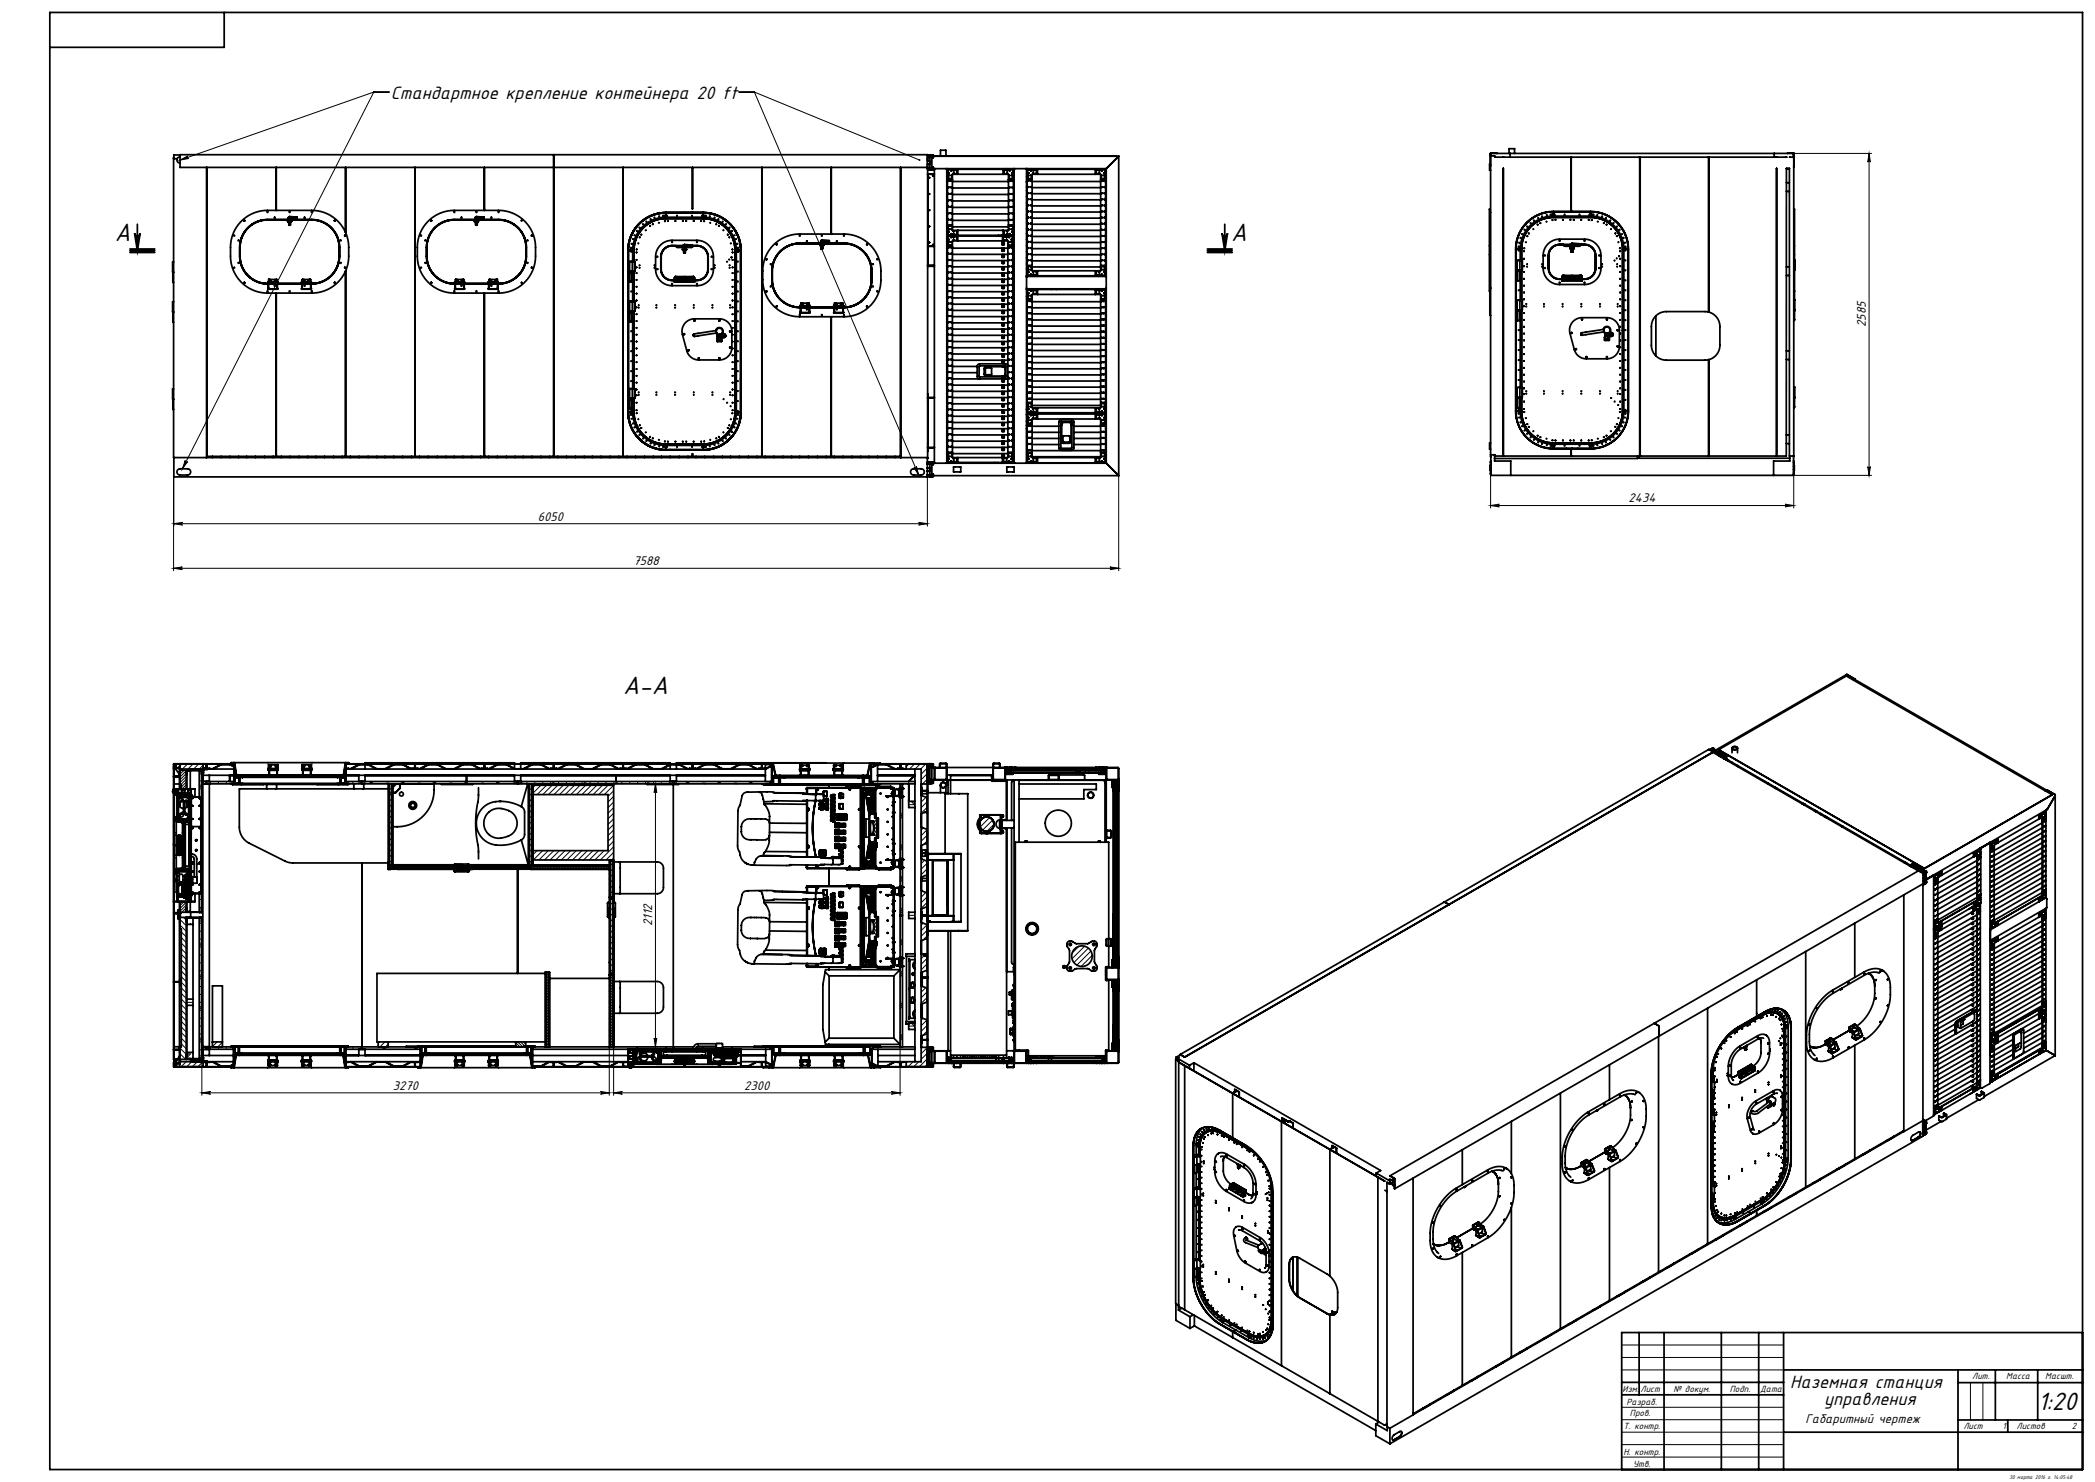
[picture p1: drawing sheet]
<svg xmlns="http://www.w3.org/2000/svg" width="841mm" height="595mm" viewBox="0 0 841 595" stroke-linecap="round" stroke-linejoin="round" font-family="sans-serif">
<defs><g id="words">
<g font-size="11.2">
<text x="46.1" y="96.6">A</text>
<text x="494.2" y="96.6">A</text>
<text x="250.1" y="278.5">A-A</text>
<text x="818" y="566.2">1:20</text>
</g>
<g font-size="8">
<text x="156.9" y="39.6">Стандартное крепление контейнера 20 ft</text>
<text x="718.7" y="557.2">Наземная станция</text>
<text x="732.2" y="564.2">управления</text>
</g>
<g font-size="5.6">
<text x="749.1" y="131.3" transform="rotate(-90 749.1 131.3)">2585</text>
<text x="653.8" y="201.7">2434</text>
<text x="216" y="209">6050</text>
<text x="254.3" y="226.9">7588</text>
<text x="261.9" y="371.9" transform="rotate(-90 261.9 371.9)">2112</text>
<text x="157.7" y="437.5">3270</text>
<text x="298.8" y="437.5">2300</text>
<text x="724.8" y="571.4">Габаритный чертеж</text>
</g>
<g font-size="4">
<text x="791.7" y="553.8">Лит.</text>
<text x="805.4" y="553.8">Масса</text>
<text x="821" y="553.8">Масшт.</text>
<text x="651.3" y="558.9">Изм.</text>
<text x="658.6" y="558.9">Лист</text>
<text x="671.8" y="558.9">№ докум.</text>
<text x="694.4" y="558.9">Подп.</text>
<text x="706.6" y="558.9">Дата</text>
<text x="652.9" y="564.1">Разраб.</text>
<text x="654.3" y="568.5">Пров.</text>
<text x="651.7" y="573.9">Т. контр.</text>
<text x="788.2" y="573.8">Лист</text>
<text x="803.9" y="573.8">1</text>
<text x="809.5" y="573.8">Листов</text>
<text x="831.7" y="573.8">2</text>
<text x="651.7" y="584">Н. контр.</text>
<text x="655.6" y="588.9">Утв.</text>
</g>
<text font-size="2.4" x="806.7" y="593.9">30 марта 2016 г. 14:05:48</text>
</g></defs>
<g fill="none" stroke="#000" stroke-width=".4">
<path d="M150.1 37h6.2M150.1 37l-77.8 27.3M150.1 37l-76.9 151.2M296.6 37h6.2M302.8 37l66 153.7M302.8 37l66.4 27.3M72.3 64.3l3.1-1.7a.54 .54 0 0 0-.3 .7 .54 .54 0 0 0 .7 .3zM712.2 61.6h39.1M750.3 61.6l.5 3.5a.54 .54 0 0 0-.5-.5 .54 .54 0 0 0-.5 .5zM750.3 61.6v129.2M69.7 183.7v45.5M69.8 191.5v19.8"/>
<path d="M74.3 184.9a.54 .54 0 0 0 .3 .7 .54 .54 0 0 0 .7-.3l-2.1 2.9zM366.9 187.7a.54 .54 0 0 0 .7 .3 .54 .54 0 0 0 .3-.7l.9 3.4zM372.3 189v22.3M449.1 191v38.2M598.4 182.6v21.4M712 190.8h39.3M720.1 183.1v20.9M749.8 187.3a.54 .54 0 0 0 .5 .6 .54 .54 0 0 0 .5-.6l-.5 3.5zM69.8 210.3h302.5M69.8 210.3l3.5-.6a.54 .54 0 0 0-.5 .6 .54 .54 0 0 0 .5 .5zM368.8 209.7l3.5 .6-3.5 .5a.54 .54 0 0 0 .5-.5 .54 .54 0 0 0-.5-.6zM598.4 203h121.7"/>
<path d="M598.4 203l3.5-.6a.54 .54 0 0 0-.5 .6 .54 .54 0 0 0 .5 .5zM716.6 202.4l3.5 .6-3.5 .5a.54 .54 0 0 0 .5-.5 .54 .54 0 0 0-.5-.6zM69.7 228.2l3.5-.6a.54 .54 0 0 0-.5 .6 .54 .54 0 0 0 .5 .5zM69.7 228.2h379.4M445.6 227.6l3.5 .6-3.5 .5a.54 .54 0 0 0 .5-.5 .54 .54 0 0 0-.5-.6zM69.7 314.9l.1 .1M69.7 310.5l.1 .1M69.8 312.2l-.1 .1M69.8 316.7h.1M69.8 308.3l.1 .1M69.9 307.6l-.2 .2M70.3 311.7l-.2 .2"/>
<path d="M70.4 306.7l.1 .1M70.8 306.7l-1 1M71 311.8l.1 .1M71.2 319.8l-.1 .1M72 308.3h.1M72.1 307.6l-.1 .1M72.2 313h.1M72.3 308.6l-.3 .2M72.4 318.6l-.2 .2M72.6 306.7l.1 .1M72.7 309.3l-.6 .6M73.1 306.7l-1.8 1.7"/>
<path d="M73.4 318.7l.1 .1M73.9 309.3l-1.6 1.5M74.1 319.4l.2 .2M74.8 309.5l-2.5 2.5M74.8 311.7l-2.5 2.5M74.8 313.9l-2 2M74.8 316.2l-.5 .5M74.8 310.6l-2.5 2.5M74.8 312.8l-2.2 2.2M74.8 315.1l-1.7 1.6M74.9 306.7l.1 .1M75.3 306.7l-2.1 2.1"/>
<path d="M77 308.8l.1 .1M77.2 309.3l-.1 .1M77.5 309.3l.1 .1M77.6 306.7l-2.1 2.1M79.2 320l.1 .1M79.4 306.7l.1 .1M79.8 306.7l-2.2 2.2M80 313.5h.9M80 310.4h.9M80 316.7h.9M80 319.9h.9M80 315.4l.9 .9"/>
<path d="M80 320l-.1 .1M80.5 315.1l.4 .4M81 309.9l-.1 .1M81.4 311l.1 .1M81.5 307.2l-1.6 1.7M81.5 309.4l-.1 .1M81.5 311.7l-.1 .1M81.5 313.9l-.1 .1M81.5 308.8l.3 .3M81.5 313.5h2.5M82.1 306.7l-.1 .1M82.5 308.5l-.3 .3"/>
<path d="M82.9 314.8h.1M82.9 314.3l-.1 .2M82.9 308l.1 .1M83.1 307.8l-.3 .3M83.8 306.7l.1 .1M84.3 306.7l-.1 .1M84.5 313.8v.9M84.6 308.7l-.1 .1M87.7 313.8v.9M88.4 307l-.3 .4M88.8 306.7l-.1 .1M90.9 306.9l-.2 .1"/>
<path d="M90.9 313.8v.9M92.8 307.1l-.1 .1M92.8 306.7l.1 .1M93.3 306.7l-.1 .1M93.8 306.2l-.2 .1M94 310.5l-.1 .1M94 308.2l-.1 .1M94 312.7l-.1 .1M94.1 314.8l-.1 .1M94.2 312.5l.2 .2M94.4 314.6l-.1 .1M94.7 309.7l-.1 .1"/>
<path d="M95.9 314.2l.1 .1M96.1 312.9l-.1 .1M96.5 314.8l.1 .1M96.7 312.1h3M97.5 311.3l.3 .3M97.6 311.3l-.2 .3M102.1 311.3l-.3 .3M106.5 311.3v.1M106.6 311.3l-.3 .3M111 311.3l.2 .3M111.1 311.3l-.3 .3M112.4 312.1h3"/>
<path d="M115.3 311.6l.3-.3 .1 .3M120.1 311.3l-.3 .3M124.4 311.3l.1 .1M124.5 311.3l-.2 .3M128.2 312.1h3M128.9 311.3l.3 .3M129 311.3l-.2 .3M133.4 311.3l.3 .3M133.5 311.3l-.2 .3M136.9 314.8l.1 .1M136.9 312.4l-.2 .2M137.4 311.9l-.2 .2"/>
<path d="M138.3 311.7l.1 .1M138.7 307.7l.1 .1M138.9 308.2l-.1 .1M139.6 308.5l.1 .1M140.7 308.6l-.1 .2M141.7 313.8v.9M142.7 306.7l-.1 .1M144 313.5h2.5M144.7 306.9l-.1 .1M144.8 313.8v.9M145.3 314.7h-.1M146.7 306.7l.1 .1"/>
<path d="M147 306.9l-.2 .1M147.2 306.7l-.1 .1M148.2 313.8l.6 .5M148.6 313.8l.6 .5M148.7 307.3l-.1 .2M149 313.8l.6 .5M150.2 308.1l-.1 .1M151.2 306.7l.1 .1M151.7 306.7l-.1 .1M151.9 308.7l-.1 .1M154.2 308.7l-.1 .1M155.1 314.3l.4 .4"/>
<path d="M155.5 314.3l.4 .4M155.7 306.7l.1 .1M155.9 314.3l.4 .4M156.2 306.7l-.1 .1M156.2 315.6l-.4 .4M156.2 317.8l-.4 .4M156.2 318.4l1 1M156.2 316.2l1 1M157 314.7l.2 .2M157.5 318.8l-.3 .3M157.5 319.7l.1 .1M157.5 317.5h.1"/>
<path d="M157.5 315.2l.1 .1M157.8 315.1l-.4 .4M157.8 316.2l-.6 .6M158.1 318.2l-.1 .1M158.2 306.9l-.3 .3M160.4 306.9l-.1 .1M160.6 315.7l-.1 .1M160.6 306.7l-.1 .1M160.9 313.8l.6 .5M161.3 313.8l.6 .5M161.7 313.8l.6 .5M162.3 307.2l-.1 .1"/>
<path d="M163.8 308l-.1 .1M164.7 306.7l.1 .1M165.1 306.7l-.1 .1M165.4 308.7l-.1 .1M167.8 308.5l-.3 .3M167.8 314.3l.4 .4M168.2 314.3l.4 .4M168.6 314.3l.4 .4M169.2 306.7l.1 .1M171.4 307.1l-.5 .5M173.6 313.8l.6 .5M173.7 306.7l.1 .1"/>
<path d="M173.9 306.9l-.1 .1M174 313.8l.6 .5M174.1 306.7l-.1 .1M174.4 313.8l.6 .5M175.9 307.1l-.1 .1M177.4 307.8l-.1 .1M178.1 306.7l.1 .1M178.6 306.7l-.1 .1M178.9 308.6l-.1 .1M180.5 314.3l.4 .4M180.9 314.3l.4 .4M181.1 308.7l-.1 .1"/>
<path d="M181.3 314.3l.4 .4M182.6 306.7l.1 .1M184.5 307.5l-.5 .5M186.3 313.8l.6 .5M186.7 313.8l.6 .5M187.1 306.7l.1 .1M187.1 313.8l.6 .5M187.4 306.9l-.2 .1M189.6 306.9l-.2 .1M191 307.7l-.1 .1M191.6 306.7l.1 .1M192.1 306.7l-.1 .1"/>
<path d="M192.5 308.5l-.1 .1M193.2 314.3l.4 .4M193.5 308.5l.1 .1M193.6 314.3l.4 .4M194 314.3l.4 .4M194.7 308.5l-.2 .3M196.6 306.7l-.1 .1M197.5 308l-.5 .4M199 313.8l.6 .5M199.4 313.8l.6 .5M199.8 313.8l.6 .5M200.6 306.7l.1 .1"/>
<path d="M200.9 306.9l-.2 .1M201.1 306.7l-.1 .1M203.1 306.9l-.1 .1M204.6 307.6l-.1 .1M205.1 306.7l.1 .1M205.5 306.7l-.1 .1M205.9 314.3l.4 .4M206.1 308.3l-.1 .1M206.3 314.3l.4 .4M206.5 313.5h2.5M206.7 314.3l.4 .4M208 308.7l-.1 .1"/>
<path d="M208.3 313.8v.9M209.6 306.7l.1 .1M209.7 313.8l-1 .9M209.9 314.3l-.4 .4M210 306.7l-.1 .1M210.6 308.4l-.4 .4M211.5 313.8v.9M212.5 315.5l-.4 .3M212.5 317.7l-.4 .4M212.5 320l-.4 .3M212.5 318.5l1 1M212.5 316.3l1 1"/>
<path d="M213.1 314.7l.4 .3M213.8 316.4l-.3 .3M213.8 318.7l-.3 .3M213.8 315.3v.1M213.8 319.8v.1M213.8 317.6v.1M214.3 306.9l-.1 .1M214.5 306.7l-.1 .1M214.7 313.8v.9M214.9 315.3l-1.1 1M216.6 306.9l-.2 .1M217.2 315.3l-3.4 3.3"/>
<path d="M217.9 313.8v.9M218.3 307.4l-.2 .1M218.6 306.7l.1 .1M219 306.7l-.1 .1M219.4 315.3l-3.8 3.7M219.7 308.2l-.1 .1M221 313.8v.9M221.6 315.3l-3.7 3.7M221.7 308.5l-.3 .3M222.4 307.8l-.2 .2M222.4 313.8l-1 .9M222.6 314.3l-.4 .4"/>
<path d="M223 306.7l.1 .1M223.8 308.7l-.1 .1M223.9 315.3l-3.8 3.7M224.2 313.8v.9M226.1 315.3l-3.7 3.7M227.4 313.8v.9M227.5 306.7l.1 .1M227.8 306.9l-.2 .1M228 306.7l-.1 .1M228.4 315.3l-3.8 3.7M230 306.9l-.1 .1M230.6 313.8v.9"/>
<path d="M230.6 315.3l-3.7 3.7M231.9 307.3l-.1 .1M232 306.7l.1 .1M232.5 306.7l-.1 .1M232.9 315.3l-3.8 3.7M233.3 308l-.1 .2M233.7 313.8v.9M235 308.7l-.1 .1M235.1 313.8l-1 .9M235.1 315.3l-3.7 3.7M235.3 314.3l-.4 .4M236.5 306.7l.1 .1"/>
<path d="M236.9 313.8v.9M237.2 308.7l-.1 .1M237.4 315.3l-3.8 3.7M239.6 315.3l-3.7 3.7M240.1 313.8v.9M241 306.7l.1 .1M241.3 306.9l-.5 .4M241.8 315.3l-3.7 3.7M243.3 313.8v.9M243.5 306.9l-.1 .1M244.1 315.3l-3.8 3.7M245.5 307.1l-.1 .2"/>
<path d="M245.5 306.7l.1 .1M246 306.7l-.1 .1M246.3 319.8l-2.2 2.2M246.3 315.3l-3.7 3.7M246.3 317.5l-2.2 2.3M246.4 313.8v.9M247 307.9l-.2 .1M247.8 313.8l-1 .9M248 314.3l-.4 .4M248.5 308.7l-.2 .1M249.6 313.8v.9M250 306.7l.1 .1"/>
<path d="M250.2 306.9l-.2 .2M250.5 306.7l-.1 .1M250.7 308.7l-.1 .1M252.8 313.8v.9M254.3 307.3l-.5 .5M254.5 306.7l.1 .1M254.9 306.7l-.1 .1M256 313.8v.9M257 306.9l-.2 .1M259 306.7l.1 .1M259.1 307l-.1 .1M259.1 313.8v.9"/>
<path d="M259.4 306.7l-.1 .1M260.5 313.8l-1 .9M260.6 307.8l-.2 .1M260.7 314.3l-.4 .4M262 308.5l-.1 .1M262.1 314.7h8.2M262.3 313.8v.9M263.1 314.7l.6 3.5a.54 .54 0 0 0-.6-.5 .54 .54 0 0 0-.5 .5zM263.1 314.7v105.6M263.5 306.7l.1 .1M263.9 306.7l-.1 .1M264.2 308.7l-.1 .1"/>
<path d="M265.5 313.8v.9M267.3 307.7l-.4 .5M268.4 306.7l-.1 .1M268.7 313.8v.9M269 313.5h2.5M270.3 314.4l.3 .3M270.5 306.9l-.2 .1M272.4 306.7l.1 .1M272.7 306.9l-.1 .1M272.9 306.7l-.1 .1M274.2 307.6l-.1 .1M275.2 313.8l.6 .5"/>
<path d="M275.6 313.8l.6 .5M275.7 308.4l-.2 .1M276 313.8l.6 .5M276.9 306.7l.1 .1M277.4 306.7l-.1 .1M277.6 308.7l-.1 .1M277.9 307.6l.2 .2M278.8 308.5l.1 .1M280.4 308.2l-.5 .4M281.4 306.7l.1 .1M281.9 306.7l-.1 .1M282.1 314.3l.4 .4"/>
<path d="M282.5 314.3l.4 .4M282.9 314.3l.4 .4M283.9 306.9l-.1 .1M285.9 306.7l.1 .1M286.2 306.9l-.2 .1M286.4 306.7l-.1 .1M287.8 307.5l-.1 .1M287.9 313.8l.6 .5M288.3 313.8l.6 .5M288.7 313.8l.6 .5M289.3 308.3l-.2 .1M290.4 306.7l.1 .1"/>
<path d="M291.1 308.7l-.1 .1M293.4 308.6l-.1 .2M294.8 314.3l.4 .4M294.9 306.7l.1 .1M295.2 314.3l.4 .4M295.6 314.3l.4 .4M297.4 306.9l-.2 .1M299.4 306.7l.1 .1M299.6 306.9l-.1 .1M299.8 306.7l-.1 .1M300.6 313.8l.6 .5M301 313.8l.6 .5"/>
<path d="M301.4 307.4l-.1 .1M301.4 313.8l.6 .5M302.9 308.1l-.1 .1M303.9 306.7l.1 .1M304.3 306.7l-.1 .1M304.6 308.7l-.1 .1M305.7 308.5l.1 .1M307 308.5l-.3 .3M307.5 314.3l.4 .4M307.9 314.3l.4 .4M308.3 314.3l.4 .4M308.4 306.7l.1 .1"/>
<path d="M308.8 306.7l-.1 .1M309.5 315l-.1 .1M309.9 310.1l-.2 .1M310.4 313.2l.1 .1M310.5 314l-.1 .1M310.7 309l.3 .3M312.1 314.9l.2 .2M312.3 312.2l-.1 .1M313 311.3l.3 .3M313.5 311.8l.2 .2M313.9 315l-.1 .1M314.2 314.8l-.2 .1"/>
<path d="M317.4 311.5l-.1 .1M321.9 311.5l-.1 .1M326.4 311.5l-.1 .1M326.7 311.5l.1 .1M330.9 311.5l-.2 .2M331.2 311.5l.1 .1M335.4 311.5l-.1 .1M339.9 311.5l-.1 .1M344.4 311.5l-.1 .1M344.6 311.5l.2 .1M345.5 314.9l-.2 .2M346.4 319.3l.1 .1"/>
<path d="M346.9 313.5l-.1 .1M347.1 316.2l.1 .1M348.1 315l.1 .1M348.3 310.6l.1 .2M348.7 316.2l-.1 .1M349 306.9l.2 .2M349.9 315l-.1 .1M350.9 316.2l-.1 .1M351.6 316.2l.1 .1M353.2 316.2l-.1 .1M353.3 306.7l.1 .1M353.5 306.9l-.1 .1"/>
<path d="M353.7 306.7l-.1 .1M353.8 316.2l.1 .1M355.4 316.2l-.1 .1M355.8 306.9l-.2 .1M357.2 319.6l.1 .1M357.3 307.6l-.2 .1M357.6 316.2l-.1 .1M358.2 306.7l-.1 .1M358.3 316.2l.1 .1M358.6 316.5l.2 .2M358.7 319.6v.1M358.7 308.4l-.1 .1"/>
<path d="M360.9 308.5l-.3 .3M361 317.3l-.1 .1M361.5 307.8l-.1 .1M361.8 316.5l-.5 .5M361.9 314.7l-.6 .6M362.2 306.7l.1 .1M362.3 315.2l-1 .9M362.9 308.7l-.1 .1M364.8 306.8l-1 1M366.7 306.7l.1 .1M367.1 306.8l-2 2M369.3 306.8l-2 2"/>
<path d="M369.9 315.1l-.1 .2M369.9 317.4l-.1 .1M370.1 319.5l-.3 .3M371.2 306.7l.1 .1M371.7 306.7l-2.1 2.1M372.3 308.3l-2.5 2.5M372.3 310.6l-2.5 2.5M372.3 312.8l-2 2M372.3 316.7l.1 .1M372.3 312.2l.1 .1M372.3 307.7l.1 .1M372.4 319.4l-.1 .1"/>
<path d="M375.2 312.1l-.1 .1M377.7 313.1l.1 .1M378 316v.1M378.8 313l-.1 .1M379.2 308.1l-.2 .2M379.5 314.5v.1M380.1 311.7l-.2 .2M382.2 313.1l.1 .1M386.7 313.1l.1 .1M387.7 313.1l-.1 .1M391.2 313.1l.1 .1M392.1 313.1l-.1 .1"/>
<path d="M395.7 313.1l.1 .1M398.7 311l-.1 .2M401.3 313l-.2 .1M401.6 308.1l-.1 .2M403.6 310.7l-.2 .1M404.1 310.2l-.1 .1M404.3 308.3l.1 .1M405 309h.3M409.5 309h.3M414 309h.3M418.7 309l-.1 .1M421 311.2l-.1 .1"/>
<path d="M422.9 309h.3M423.7 313l-.1 .1M425.1 311.6l-.2 .2M427.4 309l.2 .1M427.7 309l-.1 .1M430.9 310.3l-.1 .1M431.9 309h.3M433.2 310.3l.1 .1M436.7 309l-.1 .1M440.9 309h.3M441.9 308.3l-.1 .1M444.2 310.4l-.1 .2"/>
<path d="M446.2 313l-.2 .1M446.5 308.1l-.1 .2M446.9 315l.1 .1M448.1 316.2l.1 .1M448.2 315.4l-.1 .2M448.2 319.9l-.1 .2M448.9 314.7l-.1 .1M449.1 310.1l-.2 .1M70.8 329.5l.1 .1M71.1 320.8l.1 .1M71.1 329.8l.2 .2M71.2 324.3l-.1 .1"/>
<path d="M71.3 328.7l-.2 .2M73.6 335.4l-.1 .1M73.6 339.8l-.1 .2M73.7 330.7l-.2 .3M73.9 330.5l-.1 .1M74.8 329.6l-.1 .1M75.4 329.6l.1 .1M76.3 321.5l.1 .1M76.3 330.5l.1 .1M76.4 323.6l-.1 .1M76.4 328.1l-.1 .1M156.2 320.1l-.4 .4"/>
<path d="M156.2 322.3l-.4 .4M156.2 324.6l-.4 .3M156.2 326.8l-.4 .4M156.2 329.1l-.4 .3M156.2 331.3l-.4 .4M156.2 333.6l-.4 .3M156.2 335.8l-.4 .4M156.2 338l-.4 .4M156.2 325.1l1 1M156.2 334.1l1 1M156.2 338.6l1 1M156.2 336.4l1 1"/>
<path d="M156.2 331.9l1 1M156.2 329.6l1 1M156.2 327.4l1 1M156.2 322.9l1 1M156.2 320.6l1 1M157.5 321l-.3 .3M157.5 323.3l-.3 .3M157.5 325.5l-.3 .3M157.5 327.8l-.3 .3M157.5 330l-.3 .3M157.5 332.3l-.3 .3M157.5 334.5l-.3 .3"/>
<path d="M157.5 336.7l-.3 .3M157.5 339l-.3 .3M157.5 326.4l.1 .1M157.5 335.4l.1 .1M157.5 339.9l.1 .1M157.5 337.7h.1M157.5 333.2h.1M157.5 330.9l.1 .1M157.5 328.7l.1 .1M157.5 324.2l.1 .1M157.5 321.9l.1 .1M212.5 322.2l-.4 .4"/>
<path d="M212.5 324.4l-.4 .4M212.5 326.7l-.4 .4M212.5 328.9l-.4 .4M212.5 331.2l-.4 .4M212.5 333.4l-.4 .4M212.5 335.7l-.4 .3M212.5 337.9l-.4 .4M212.5 336.5l1 1M212.5 327.5l1 1M212.5 332l1 1M212.5 329.7l1 1M212.5 338.7l1 1"/>
<path d="M212.5 334.2l1 1M212.5 325.3l1 1M212.5 323l1 1M212.5 320.8l1 1M213.8 320.9l-.3 .3M213.8 323.1l-.3 .3M213.8 325.4l-.3 .3M213.8 327.6l-.3 .3M213.8 329.9l-.3 .3M213.8 332.1l-.3 .3M213.8 334.4l-.3 .3M213.8 336.6l-.3 .3"/>
<path d="M213.8 337.8v.1M213.8 328.8v.1M213.8 338.9l-.3 .3M213.8 333.3v.1M213.8 331v.1M213.8 335.5v.1M213.8 326.6h.1M213.8 324.3v.1M213.8 322.1h.1M246.3 322l-2.2 2.3M246.3 324.2l-2.2 2.3M246.3 326.5l-2.2 2.2"/>
<path d="M246.3 333.2l-2.2 2.3M246.3 335.5l-2.2 2.2M246.3 337.7l-2.2 2.3M246.3 340l-5.3 5.3M246.3 328.7l-2.2 2.3M246.3 331l-2.2 2.2M346.9 320.2l-.4 .4M346.9 322.5l-.4 .3M346.9 324.7l-.4 .4M346.9 326.9l-.4 .4M346.9 329.2l-.4 .4M346.9 331.4l-.4 .4"/>
<path d="M346.9 333.7l-.4 .3M346.9 335.9l-.4 .4M346.9 338.2l-.4 .3M358.7 330.1l.1 .1M358.7 339.1l.1 .1M358.7 325.6l.1 .1M358.7 334.6l.1 .1M358.7 321.1l.1 .1M358.8 324l-.1 .1M358.8 328.5l-.1 .1M362.3 327.9l-1 .9M362.3 339.8l-1 .9"/>
<path d="M362.3 327.1l-1 .9M362.3 339l-1 .9M362.3 326.3l-1 .9M364.8 323.1h2.5M365.7 321.7l1.6 1.6M366.5 321.7l.8 .8M369.9 328.6l-.1 .2M369.9 330.9l-.1 .1M369.9 339.8l-.1 .2M370.6 332.4l-.8 .9M371.7 320.1l-1.9 1.9M372.2 321.9l-2.4 2.4"/>
<path d="M372.2 324.1l-2.4 2.4M372.2 333.1l-2.4 2.4M372.2 335.3l-2.4 2.4M372.2 337.6l-1.5 1.5M372.3 339.2l.1 .1M372.3 325.7l.1 .1M372.3 321.2l.1 .1M372.4 323.9l-.1 .1M372.4 328.4l-.1 .1M372.4 332.9l-.1 .1M372.4 337.4l-.1 .1M395 328.2l-1.6 1.6"/>
<path d="M397.2 328.3l-3.8 3.7M398.5 329.3l-4 4M399 331l-2.8 2.8M445.4 336.2l-.2 .2M446.1 335.5l-.2 .2M448.1 338.6l.1 .2M448.1 334.1l.1 .2M448.1 320.7l.1 .1M448.2 324.4l-.1 .2M448.2 333.4l-.1 .1M448.2 337.9l-.1 .1M448.2 328.9l-.1 .1"/>
<path d="M71.1 356.7l.1 .1M71.1 352.2l.1 .1M71.2 351.2l-.1 .1M71.2 355.7l-.1 .1M71.4 360l-.1 .1M71.9 348.6l.2 .2M72.2 359.2l-.2 .2M72.3 349l.1 .1M73.5 345.7l.1 .1M73.5 341.2l.1 .1M73.5 359.2l.2 .2M73.6 344.4l-.1 .1"/>
<path d="M73.9 348.5l-.1 .1M74.2 346.4h.1M74.3 360l.2 .2M76.3 357.4l.1 .1M76.3 352.9l.1 .1M76.3 348.5l.1 .1M76.4 355l-.1 .1M76.4 350.5l-.1 .1M77.2 358.7l-.1 .1M77.5 358.7l.1 .1M155.7 347.1l.1 .1M155.7 348.2l.1 .1"/>
<path d="M156.2 347.6l1 1M156.2 340.3l-.4 .4M156.2 342.5l-.4 .4M156.2 344.8l-.4 .4M156.2 347l-.4 .4M156.2 345.3l1 1M156.2 343.1l1 1M156.2 340.8l1 1M156.5 349l.1 .1M156.9 348.6l-.4 .4M157.1 347.2v.1M157.5 341.2l-.3 .3"/>
<path d="M157.5 343.5l-.3 .3M157.5 345.7l-.3 .3M157.5 344.4l.1 .1M157.5 342.1l.1 .1M157.5 346.6l.1 .1M158.3 347.2l-.4 .4M158.4 347.6l.8 .7M159.1 348.6l-.3 .4M159.7 348.8l.1 .2M159.8 347.9l-.1 .2M161.1 348l1 1M163.3 348l1 1"/>
<path d="M165.6 348l1 1M167.8 348l1 1M170.1 348l.9 1M172.3 348l1 1M174.5 348l1 1M176.8 348l1 1M179 348l1 1M181.3 348l1 1M183.5 348l1 1M185.8 348l1 1M188 348l1 1M190.3 348l.6 .6"/>
<path d="M190.6 348.6l-.3 .3M190.8 347.2l-.1 .1M191.9 347.2l-.3 .4M192.1 347.6l1 1M192.8 348.6l-.4 .4M193.1 347.2l-.1 .1M194.2 347.2l-.4 .4M194.4 347.6l1 1M195.1 348.6l-.4 .4M195.3 347.2l-.1 .1M196.4 347.3l-.3 .3M196.4 347.2v.1"/>
<path d="M196.6 347.6l1 1M197.3 348.6l-.4 .4M197.6 347.2l-.1 .1M198.7 347.2l-.4 .4M198.9 347.6l1 1M199.5 348.6l-.3 .4M199.8 347.2l-.1 .1M200.9 347.2l-.4 .4M201.1 347.6l1 1M201.8 348.6l-.4 .4M202 347.2v.1M203.2 347.2l-.4 .4"/>
<path d="M203.4 347.6l1 1M204 348.6l-.3 .4M204.3 347.2l-.1 .1M205.4 347.2l-.4 .4M205.6 347.6l1 1M206.3 348.6l-.4 .4M206.5 347.2v.1M207.7 347.2l-.4 .4M207.8 347.6l1 1M208.5 348.6l-.3 .4M208.8 347.2l-.1 .1M209.9 347.2l-.4 .4"/>
<path d="M210.1 347.6l1 1M210.8 348.6l-.4 .4M211 347.2l-.1 .1M212.3 347.6l.8 .7M212.5 342.4l-.4 .4M212.5 344.7l-.4 .3M212.5 346.9l-.7 .7M212.5 340.2l-.4 .3M212.5 345.5l1 1M212.5 343.2l1 1M212.5 341l1 1M213.2 347.3l-.1 .1"/>
<path d="M213.4 348.7l.4 .4M213.8 341.1l-.3 .3M213.8 343.4l-.3 .3M213.8 345.6l-.3 .3M213.8 346.8h.1M213.8 344.5v.1M213.8 342.3h.1M213.8 340v.1M213.9 347.7l-1.3 1.3M214.3 347.3l-.1 .1M214.4 347.4l.3 .3M215 347.7l-1 1"/>
<path d="M215.4 347.3l-.1 .1M215.6 341.5l-1.8 1.8M215.7 348.7l.4 .4M216.2 347.7l-1 1M216.5 347.4l.4 .3M217.3 347.7l-1 1M217.7 347.3l-.1 .1M217.8 341.5l-3.7 3.8M217.9 348.7l.4 .4M218.4 347.7l-1 1M218.8 347.3l-.1 .1M218.9 347.4l.3 .3"/>
<path d="M219.5 347.7l-1 1M219.9 347.3l-.1 .1M220.1 341.5l-3.8 3.8M220.2 348.7l.3 .4M220.7 347.7l-1 1M221 347.3v.1M221.1 347.4l.3 .3M221.8 347.7l-1 1M222.1 347.3v.1M222.3 341.5l-3.7 3.8M222.4 348.7l.4 .4M222.9 347.7l-1 1"/>
<path d="M223.3 347.3l-.1 .1M223.4 347.4l.3 .3M224 347.7l-1 1M224.4 347.3l-.1 .1M224.6 341.5l-3.8 3.8M224.7 348.7l.3 .4M225.1 347.7l-1 1M225.5 347.3l-.1 .1M225.6 347.4l.3 .3M226.3 347.7l-1 1M226.6 347.3v.1M226.8 341.5l-3.7 3.8"/>
<path d="M226.9 348.7l.4 .4M227.4 347.7l-1 1M227.8 347.3l-.1 .1M227.8 347.4l.3 .3M228.5 347.7l-1 1M228.9 347.3l-.1 .1M229.1 341.5l-3.8 3.8M229.1 348.7l.4 .4M229.6 347.7l-1 1M230 347.3l-.1 .1M230.1 347.4l.3 .3M230.8 347.7l-1 1"/>
<path d="M231.1 347.3v.1M231.3 341.5l-3.7 3.8M231.4 348.7l.4 .4M231.9 347.7l-1 1M232.3 347.3l-.1 .1M232.3 347.4l.3 .3M233 347.7l-1 1M233.4 347.3l-.1 .1M233.6 341.5l-3.8 3.8M233.6 348.7l.4 .4M234.1 347.7l-1 1M234.4 347.4l.5 .3"/>
<path d="M235.2 347.7l-1 1M235.6 347.3l-.1 .1M235.8 341.5l-3.7 3.8M235.9 348.7l.4 .4M236.4 347.7l-1 1M236.7 347.3v.1M236.8 347.4l.3 .3M237.5 347.7l-1 1M237.9 347.3l-.1 .1M238.1 341.5l-3.8 3.8M238.1 348.7l.4 .4M238.6 347.7l-1 1"/>
<path d="M239 347.3l-.1 .1M239.1 347.4l.3 .3M239.7 347.7l-1 1M240.1 347.3l-.1 .1M240.3 341.5l-3.8 3.8M240.4 348.7l.3 .4M240.9 347.7l-1 1M241.2 347.3v.1M241.3 347.4l.3 .3M242 347.7l-1 1M242.4 347.3l-.1 .1M242.5 341.5l-3.7 3.8"/>
<path d="M242.6 348.7l.4 .4M243.1 347.7l-1 1M243.5 347.3l-.1 .1M243.6 347.4l.3 .3M244.2 347.7l-1 1M244.6 347.3l-.1 .1M245 345.8l-.4 .4M245 348.1l-.7 .6M245 350.3l-.4 .4M245 352.6l-.4 .3M245 354.8l-.4 .4M245 357.1l-.4 .3"/>
<path d="M245 359.3l-.4 .4M245 353.3l1 1M245 357.8l1 1M245 355.5l1 1M245 351l1 1M245 348.8l1 1M245 346.5l1 1M246.3 346.8l-.3 .3M246.3 349l-.3 .3M246.3 351.3l-.3 .3M246.3 353.5l-.3 .3M246.3 355.8l-.3 .3"/>
<path d="M246.3 358l-.3 .3M246.3 354.6h.1M246.3 359.1h.1M246.3 356.8v.1M246.3 352.3v.1M246.3 350.1v.1M246.3 347.8v.1M246.3 345.6v.1M246.3 344.5l-.8 .8M246.3 342.2l-3 3.1M346.8 358.4l-.3 .3M346.9 340.4l-.4 .4"/>
<path d="M346.9 342.7l-.4 .3M346.9 344.9l-.4 .4M347 356.5h.1M347 356l-.1 .1M347.2 356l.4 .4M347.2 355.8l-.1 .1M347.7 348.6l-.1 .1M348.1 348.6l.1 .1M348.5 355.8l.1 .1M349.5 355.8l-.1 .1M349.9 348.6l-.1 .1M351.7 355.8l-.1 .1"/>
<path d="M352.2 348.6l-.1 .1M352.6 348.6l.1 .1M353 355.8l.1 .1M354 355.8l-.1 .1M354.4 348.6l-.1 .1M354.8 348.6l.1 .1M355.6 345.2h.1M355.9 345.2l.1 .1M356.2 355.8l-.1 .1M356.7 348.6l-.1 .1M357.5 355.8l.1 .1M358.5 355.8l-.1 .1"/>
<path d="M358.6 348l.2 .2M358.7 357l.1 .1M358.7 343.6l.1 .1M358.8 342l-.1 .1M358.8 359.9l-.1 .1M358.9 346.3l-.2 .3M359.1 357.4l.2 .2M361 357.8l-.2 .1M361.3 357.4l-.1 .2M361.8 346.4l-.5 .5M361.8 358.4l-.5 .5M362.3 353.3l-1 .9"/>
<path d="M362.3 340.6l-1 .9M362.3 352.5l-1 .9M362.3 351.7l-1 .9M369.9 342.1l-.1 .1M369.9 344.3l-.1 .2M369.9 353.3l-.1 .2M369.9 355.6l-.1 .1M370.1 357.7l-.3 .3M371 342.4l.2 .2M371.2 345.4l-1.4 1.3M371.7 358.3l-1.9 1.9M371.9 342.4l-.2 .2"/>
<path d="M372.2 346.6l-2.4 2.4M372.2 348.8l-2.4 2.4M372.2 351.1l-.3 .3M372.3 343.6l.2 .2M372.3 357.1l.2 .2M372.3 352.6l.2 .2M372.3 348.1l.2 .2M372.4 341.9l-.1 .1M372.5 359.7l-.2 .2M372.5 355.3l-.2 .2M372.5 346.1l.1 .1M372.6 346.2h-.1"/>
<path d="M373.5 345.2l-.1 .1M374.3 345.7l.1 .1M374.3 350.2l.1 .1M374.4 357.8l-.1 .1M374.4 348.8l-.1 .1M374.4 353.3l-.1 .1M375.8 345.2l-.1 .1M376 342.7l-.1 .1M376.1 345.2l.1 .1M378 345.2l-.2 .2M378.3 345.2l.2 .2M380.3 345.2l-.1 .1"/>
<path d="M380.3 342.7h.2M380.4 351.7l.2 .2M380.4 347.3l.1 .1M380.4 356.2l.1 .1M380.5 347.3l-.1 .1M380.6 351.6l-.2 .2M380.6 356.1l-.2 .2M382.5 345.2l-.1 .1M382.7 342.8l-.1 .1M382.7 345.1l.1 .1M382.8 344.9l-.1 .1M384.8 342.7l.1 .1"/>
<path d="M385 342.7l-.1 .1M448.1 356.6l.1 .1M448.1 352.1l.1 .1M448.2 346.9l-.1 .1M448.2 351.4l-.1 .1M448.2 355.8l-.1 .2M448.2 342.4l-.1 .1M69.7 373.3l.1 .1M69.7 368.8l.1 .1M69.7 364.3l.1 .1M69.8 379.6l-.1 .1M69.8 366.1l-.1 .1"/>
<path d="M69.8 370.6l-.1 .1M69.8 375.1l-.1 .1M71.2 360.2l-.1 .1M72 366.7l.3 .2M72.3 371.4l2.5 2.5M72.3 369.2l2.5 2.5M72.5 362.3l-.2 .2M72.5 366.7v.1M72.8 378.7l2 2M72.8 376.4l2 2M72.8 374.2l2 2M73.7 368.3l1.1 1.1"/>
<path d="M73.9 362l-1.6 1.6M74.8 362.2l-2.5 2.5M74.8 363.3l-2.5 2.5M74.8 364.5l-1.8 1.8M75 365.4l-.9 .9M75.8 360.1l-.1 .1M76 366.2l.1 .1M76.5 368.3l-.1 .1M76.6 370.7l-.5 .4M78.2 368.3l.1 .1M80 370.7h.9M80 373.9h.9"/>
<path d="M80 377h.9M80 378.9l.9 .9M80 361.2h.9M80 364.3h.9M80 366.2l.2 .2M80.5 366.2l.1 .1M80.5 378.6l.4 .4M80.5 365.9l.4 .4M81 368.4h-.1M245 360l.3 .3M245 378l1 1M245 375.7l1 1"/>
<path d="M245 373.5l1 1M245 371.2l1 1M245 369l1 1M245 366.7l1 1M245 364.5l1 1M245 362.2l1 1M245.6 360.9h.1M245.9 360.9l.1 .1M246.3 360.2l-.1 .1M346.9 360.6l-.4 .4M346.9 362.9l-.4 .3M346.9 365.1l-.4 .4"/>
<path d="M346.9 367.4l-.4 .3M346.9 369.6l-.4 .4M346.9 371.8l-.4 .4M346.9 374.1l-.4 .4M346.9 376.3l-.4 .4M346.9 378.6l-.4 .3M358.7 379.5l.1 .1M358.7 361.5l.1 .1M358.7 375l.1 .1M358.7 370.5l.1 .1M358.7 366l.1 .1M358.8 364.4l-.1 .1"/>
<path d="M358.8 377.9l-.1 .1M362.3 366l-1 .9M362.3 365.2l-1 .9M362.3 364.4l-1 .9M362.3 378.7l-1 .9M362.3 377.9l-1 .9M362.3 377.1l-1 .9M364.8 367.5h2.5M369.9 366.8l-.1 .1M369.9 369l-.1 .2M369.9 378l-.1 .2M370 368.3l.1 .1"/>
<path d="M370.1 366.6l-.1 .1M370.6 370.6l-.8 .8M372.2 360l-2.4 2.4M372.2 362.3l-2.4 2.4M372.2 371.3l-2.4 2.4M372.2 373.5l-2.4 2.4M372.2 375.8l-1.7 1.6M372.3 366.1l.2 .2M372.3 361.6l.2 .2M372.3 379.6l.1 .1M372.3 375.1l.1 .1M372.4 368.8l-.1 .1"/>
<path d="M372.4 373.3l-.1 .1M372.4 377.8l-.1 .1M373.6 367.6l-.1 .1M373.8 367.6l.1 .1M374.3 363.7l.1 .1M374.4 362.3l-.1 .1M374.4 366.8l-.1 .1M375.6 370.1l-.1 .1M375.8 367.6l-.1 .1M376.3 370.1l.1 .1M378.2 367.5l-.2 .2M378.3 367.6l.1 .1"/>
<path d="M380.1 370.1l-.1 .1M380.3 367.6l-.1 .1M380.4 365.2l.1 .1M380.4 360.7l.1 .1M380.5 365.2l-.1 .1M380.5 367.6l.1 .1M380.6 360.6l-.1 .1M380.8 370.1l.1 .1M382.4 370l-.1 .1M382.6 367.6l-.1 .1M382.7 369.8l.1 .1M382.8 369.6l-.1 .1"/>
<path d="M384.6 370.1l-.1 .1M433.1 379.9l-2.7 2.8M435.4 379.9l-5.1 5M444.2 377.8l-.1 .1M445.1 376.9l-.1 .1M446.8 368.8l.1 .1M446.9 370.6l-.1 .1M448.1 374.5l.1 .2M448.1 370.1l.1 .1M448.2 373.8l-.1 .1M448.2 360.3l-.1 .2M448.2 364.8l-.1 .2"/>
<path d="M448.2 369.3l-.1 .2M448.2 378.3l-.1 .1M69.7 386.8l.1 .1M69.7 382.3l.1 .1M69.7 391.3l.1 .1M69.7 395.8l.1 .1M69.8 384.1l-.1 .1M69.8 388.5l-.1 .1M69.8 397.5l-.1 .1M69.8 393l-.1 .1M72.2 393.8l.1 .1M72.3 395l-.1 .1"/>
<path d="M72.8 398.9l2 2M72.8 396.6l2 2M72.8 394.4l2 2M72.8 392.1l2 2M72.8 389.9l2 2M72.8 387.6l2 2M72.8 385.4l2 2M72.8 383.1l2 2M72.8 380.9l2 2M80 380.2h.9M80 383.4h.9M80 386.6h.9"/>
<path d="M80 389.7h.9M80 392.9h.9M80 396.1h.9M80 399.3h.9M80 391.6l.9 .9M80.5 391.3l.4 .4M218.8 396.7l.4 .4M218.8 394.5l.4 .4M218.8 392.2l.4 .4M218.8 399l.4 .4M219.1 390.3l.1 .1M219.6 390.3l-.4 .4"/>
<path d="M220.2 390.8l-1 1M220.2 393l-1 1M220.2 398.1l.3 .3M220.2 395.3l-1 1M220.2 399.8l-1 1M220.2 395.9l.3 .3M220.2 393.6l.3 .3M220.2 391.4l.3 .3M220.2 391.9l-1 1M220.2 394.2l-1 1M220.2 396.4l-1 1M220.2 397.5l-1 1"/>
<path d="M220.2 398.6l-1 1M220.6 390.4l-.1 .1M220.6 392.7h-.1M220.6 394.9l-.1 .1M220.6 399.4l-.1 .1M220.6 391.5l-.1 .1M220.6 393.8l-.1 .1M220.6 396l-.1 .1M220.6 397.1l-.1 .1M220.6 398.3h-.1M244.6 397.8l.4 .4M244.6 395.5l.4 .4"/>
<path d="M244.6 393.3l.4 .4M244.9 391.4h.1M245 386.9l1 1M245 390.7l-.1 .1M245 389.2l1 1M245 384.7l1 1M245 382.5l1 1M245 380.2l1 1M245.4 391.4l-.4 .5M246 396.5l-1 1M246 398.7l-1 1M246 392l-1 1"/>
<path d="M246 399.2l.3 .3M246 396.9l.3 .3M246 394.7l.3 .3M246 393.1l-1 1M246 394.2l-1 1M246 395.3l-1 1M246 397.6l-1 1M246 399.8l-1 1M246 392.4l.3 .3M246.3 391.6v.1M246.3 392.7v.1M246.3 393.8v.1"/>
<path d="M246.3 396.1v.1M246.3 397.2v.1M246.3 398.3v.1M246.3 399.5h.1M346.5 385.2h.1M346.9 380.8l-.4 .4M346.9 383.1l-.4 .3M346.9 387.9l.1 .1M346.9 385.3l-.4 .4M347 387.5l-.1 .1M347.2 388.2l.1 .1M348.5 388.2l-.1 .1"/>
<path d="M350.8 388.2l-.1 .1M351.7 388.2l.1 .1M353 388.2l-.1 .1M354 388.2l.1 .1M355.2 388.2l-.1 .1M356.4 384.8l-.1 .1M357.5 388.2l-.1 .1M358.5 388.2l.1 .1M358.7 384l.1 .1M358.8 382.4l-.1 .1M359.3 386.4l-.3 .3M362.3 391.4l-1 .9"/>
<path d="M362.3 390.6l-1 .9M362.3 389.8l-1 .9M369.9 380.3l-.1 .1M369.9 382.5l-.1 .1M369.9 391.5l-.1 .1M369.9 393.7l-.1 .2M370 395.9l-.2 .2M371.1 383.6l-1.3 1.3M371.2 392.4l-.2 .2M371.6 396.5l-1.8 1.9M371.7 392.4l.2 .2M372.2 384.7l-2.4 2.4"/>
<path d="M372.2 387l-2.4 2.4M372.2 389.2l-.5 .5M372.2 398.2l-2.4 2.4M372.3 397.5l.1 .1M372.3 393l.1 .1M372.4 382.3l-.1 .1M372.4 386.8l-.1 .1M372.4 391.3l-.1 .1M372.4 395.8l-.1 .1M426.8 388.5h.1M427.5 387.8l-.1 .1M436.9 380.6l-5.8 5.8"/>
<path d="M437.9 381.9l-5.6 5.6M438.4 383.6l-4.4 4.4M444.2 391.3l-.1 .1M446.8 393.2l-.2 .2M446.9 386.9l.1 .1M447.1 388.4l-.1 .1M447.5 388l-.1 .1M448.1 388l.1 .1M448.2 382.8l-.1 .1M448.2 387.3l-.1 .1M448.2 396.3l-.1 .1M448.9 386.6l-.1 .1"/>
<path d="M448.9 395.5l-.1 .1M449.1 390.9l-.2 .2M69.7 418.2l.1 .1M69.7 413.7l.1 .1M69.7 409.2l.1 .1M69.7 404.7l.1 .1M69.7 400.3l.1 .1M69.8 402l-.1 .1M69.8 415.5l-.1 .1M69.8 420l-.1 .1M69.8 406.5l-.1 .1M72.8 419.1l2 2"/>
<path d="M72.8 416.8l2 2M72.8 414.6l2 2M72.8 412.3l2 2M72.8 410.1l2 2M72.8 407.8l2 2M72.8 405.6l2 2M72.8 403.4l2 2M72.8 401.1l2 2M75 402.4h2.5M80 402.4h.9M80 412h.9M80 405.6h.9"/>
<path d="M80 408.8h.9M80 415.1h.9M80 418.3h.9M80 417l.9 .9M80 404.3l.9 .9M80.5 416.7l.4 .4M80.5 404l.4 .4M87.2 418.3l-1.9 1.9M89.3 418.5l-1.9 1.8M93.8 419.9l.1 .1M137.2 419.9l-.4 .4M138.7 419.9l.1 .1"/>
<path d="M152.3 418.3l-.5 .4M154.5 418.3l-2 2M155.8 419.2l-1 1.1M170.2 419.9l.3 .4M207 419.7l.6 .6M207 418.6l1.7 1.7M207.8 418.3l2 2M209 418.3l1.9 2M210.1 418.3l.9 .9M210.6 419.9l.1 .1M213.5 419.9l-.1 .1M218.8 419.2l.4 .4"/>
<path d="M218.8 410.2l.4 .4M218.8 405.7l.4 .4M218.8 416.9l.4 .4M218.8 414.7l.4 .4M218.8 412.5l.4 .3M218.8 408l.4 .3M218.8 403.5l.4 .3M218.8 401.2l.4 .4M220.2 411.6l.3 .3M220.2 407.1l.4 .1M220.2 404.3l-1 1M220.2 408.7l-1 1"/>
<path d="M220.2 413.2l-1 1M220.2 416.6l-1 1M220.2 418.8l-1 1M220.2 420l-.3 .3M220.2 418.3l.4 .2M220.2 416.1l.3 .3M220.2 413.8l.3 .3M220.2 409.3l.3 .3M220.2 404.8l.3 .3M220.2 402.6l.3 .3M220.2 400.4l.4 .1M220.2 400.9l-1 1"/>
<path d="M220.2 402l-1 1M220.2 403.1l-1 1M220.2 405.4l-1 1M220.2 406.5l-1 1M220.2 407.6l-1 1M220.2 409.9l-1 1M220.2 411l-1 1M220.2 412.1l-1 1M220.2 414.4l-1 1M220.2 415.5l-1 1M220.2 417.7l-1 1M220.6 403.9l-.1 .1"/>
<path d="M220.6 408.4h-.1M220.6 412.9h-.1M220.6 401.6l-.1 .1M220.6 402.8h-.1M220.6 406.1l-.1 .1M220.6 409.5l-.1 .1M220.6 410.6l-.1 .1M220.6 411.7l-.1 .1M220.6 405l-.1 .1M220.6 414l-.1 .1M220.6 415.1l-.1 .1M220.6 416.2l-.1 .1"/>
<path d="M220.6 417.3l-.1 .1M220.6 419.6l-.1 .1M244.6 409l.4 .4M244.6 413.5l.4 .4M244.6 415.8l.4 .3M244.6 400l.4 .4M244.6 418l.4 .4M244.6 411.3l.4 .3M244.6 406.8l.4 .3M244.6 404.5l.4 .4M244.6 402.3l.4 .4M246 401l-1 1"/>
<path d="M246 403.2l-1 1M246 405.4l-1 1M246 407.7l-1 1M246 409.9l-1 1M246 412.2l-1 1M246 414.4l-1 1M246 418.9l-1 1M246 416.7l-1 1M246 410.4l.3 .3M246 414.9l.3 .3M246 417.1l.3 .3M246 401.4l.3 .3"/>
<path d="M246 419.4l.3 .3M246 412.6l.3 .3M246 408.1l.3 .3M246 405.9l.3 .3M246 403.7l.3 .3M246 402.1l-1 1M246 404.3l-1 1M246 406.6l-1 1M246 408.8l-1 1M246 411.1l-1 1M246 413.3l-1 1M246 415.5l-1 1"/>
<path d="M246 417.8l-1 1M246.3 405.1h.1M246.3 407.3v.1M246.3 409.6h.1M246.3 411.8v.1M246.3 414.1h.1M246.3 418.5v.1M246.3 416.3v.1M246.3 403.9v.1M246.3 408.4v.1M246.3 410.7v.1M246.3 415.2h.1"/>
<path d="M246.3 417.4v.1M246.3 400.6v.1M246.3 402.8v.1M246.3 404.3v35.5M262.6 416.8a.54 .54 0 0 0 .5 .5 .54 .54 0 0 0 .6-.5l-.6 3.5zM309.4 419.9l.1 .2M313.8 419.9l.1 .1M345.3 420h.1M349.8 419.9l.1 .1M362.3 416.8l-1 .9M362.3 404.1l-1 .9M362.3 416l-1 .9"/>
<path d="M362.3 403.3l-1 .9M362.3 415.2l-1 .9M362.3 402.5l-1 .9M364.8 412h2.5M365.9 410.8l1.4 1.4M366.7 410.8l.6 .6M369.9 404.9l-.1 .2M369.9 407.2l-.1 .1M369.9 416.2l-.1 .1M369.9 418.4l-.1 .2M370 417.7l.1 .1M370.5 408.9l-.7 .7"/>
<path d="M372.1 409.5l-2.3 2.3M372.2 400.5l-2.4 2.4M372.2 411.7l-2.4 2.4M372.2 413.9l-1.8 1.8M372.3 420l.1 .1M372.3 415.5l.1 .1M372.3 411l.1 .1M372.3 406.5l.1 .1M372.3 402l.1 .1M372.4 409.2l-.1 .1M372.4 413.7l-.1 .1M447 419.9l-.1 .1"/>
<path d="M448.1 410.5l.1 .1M448.1 406l.1 .1M448.2 418.7l-.1 .1M448.2 400.7l-.1 .2M448.2 405.2l-.1 .2M448.2 409.7l-.1 .2M448.2 414.2l-.1 .2M69.7 422.7l.1 .1M69.7 427.2l.1 .1M69.8 424.5l-.1 .1M70.7 428.3l.1 .1M72 426.8l-1.5 1.5"/>
<path d="M72 427.3l.1 .1M72.1 425.1l.3 .3M72.2 420.7l2.6 2.6M72.3 422l-.1 .1M72.3 423.1l2.2 2.2M72.5 426.3l-.2 .2M74.7 426.3l-2 2M75.2 428.3l.1 .1M75.5 422.5l-.5 .6M76.3 422.5l-1.3 1.4M76.6 423.1l-1.6 1.6M76.7 425.2l.1 .1"/>
<path d="M77.1 426.2l-2.2 2.2M79.3 426.2l-2.1 2.1M79.7 428.3l.1 .1M79.9 426.2l.1 .1M80 421.5h.9M80 424.7h.9M80.9 425l.1 .1M81 438.8l3.5-.6a.54 .54 0 0 0-.5 .6 .54 .54 0 0 0 .5 .5zM81 438.8h163.6M81 423.7v16.1M81.4 425.5l.1 .1M81.4 423.2l.1 .1"/>
<path d="M81.5 426.3l-2.1 2.1M81.5 421.7l-.1 .1M81.5 423.9l-.1 .1M81.5 421.5h2.5M82.4 426.4l.1 .1M82.8 426.9l.1 .1M82.9 420.2l.1 .1M83 420.2l-.1 .1M83 427.1l.1 .1M83.7 426.3l-.1 .1M83.9 428.3l-.1 .1M84.2 428.3l.1 .1"/>
<path d="M84.5 420.3v1M85.8 426.4l-.1 .2M87.3 427.2l-.2 .1M87.7 420.3v1M88.4 428.3l-.1 .1M88.7 428.3l.1 .1M88.7 428l-.1 .1M90.9 420.3v1M90.9 428l-.1 .2M92.9 428.3l-.1 .1M93.4 428.5l.2 .2M93.8 427.4l-.1 .1"/>
<path d="M93.9 427.3l-.1 .1M94.1 420.2l.1 .1M94.2 422.5l-.2 .2M94.4 425l.2 .1M95.7 421.8l.1 .1M95.9 420.8l-.1 .1M96.8 422.9l.1 .1M97.9 423.3l-.2 .2M101.7 423.3l.2 .2M102.4 423.3l-.2 .2M106.2 423.3l.2 .2M106.9 423.3l-.2 .2"/>
<path d="M110.6 423.3l.3 .2M111.4 423.3l-.3 .2M115.9 423.3l-.3 .2M119.6 423.3l.3 .2M120.4 423.3l-.3 .2M124.1 423.3l.3 .2M124.9 423.3l-.3 .2M128.6 423.3l.3 .2M129.4 423.3l-.3 .2M133.9 423.3l-.3 .2M136.6 422.3l.2 .2M136.8 420.4l-.2 .1"/>
<path d="M137 422.7l.2 .2M138.5 423.1l-.1 .1M138.8 422.8l-.1 .1M138.8 425.1l-.1 .1M138.8 427.3l-.1 .1M139.8 426.3l-.2 .2M141.7 420.3v1M141.7 426.7l-.2 .1M142.6 428.3l.1 .1M143.2 427.4l-.2 .2M144 421.5h2.5M144.8 428l-.1 .2"/>
<path d="M144.8 420.3v1M146.8 428.3l-.1 .1M147.1 428l-.2 .2M147.1 428.3l.1 .1M151 426.4l-.4 .3M151.3 428.3l-.1 .1M151.6 428.3l.1 .1M153.2 420.3l.9 1M153.3 426.3l-.1 .1M153.6 420.3l.9 1M154 420.3l.9 1M155.3 426.5l-.2 .2"/>
<path d="M155.8 428.3l-.1 .1M156.1 428.3l.1 .1M156.8 427.3l-.2 .1M158.3 428l-.2 .2M160.5 428l-.1 .2M160.5 428.3l.1 .1M164 426.8l-.3 .3M164.8 428.3l-.1 .1M165 428.3l.1 .1M165.9 420.3l.9 1M166.3 420.3l.9 1M166.7 420.3l.9 1"/>
<path d="M166.8 426.3l-.1 .1M167.7 426.4l.1 .1M168.7 423l.1 .1M168.9 426.4l-.2 .1M169 427.7l.1 .2M169.6 423.9l.2 .1M170 423.1l-.1 .1M170.2 422.8l-.1 .1M170.7 420.5l.2 .2M170.9 422.1l-.2 .2M173.5 423.3l.3 .2M174.3 423.3l-.3 .2"/>
<path d="M178 423.3l.2 .2M178.8 423.3l-.3 .2M182.5 423.3l.2 .2M183.2 423.3l-.2 .2M187.7 423.3l-.2 .2M191.5 423.3l.2 .2M192.2 423.3l-.2 .2M196 423.3l.2 .2M196.7 423.3l-.2 .2M200.4 423.3l.3 .2M201.2 423.3l-.2 .2M205.7 423.3l-.3 .2"/>
<path d="M209.4 423.3l.3 .2M210.2 423.3l-.3 .2M210.8 420.1v.1M211.6 420.9l.2 .2M211.8 421.7l-.2 .2M213.2 427.1l.2 .2M213.3 420.1l-.1 .2M213.4 422.7v.1M213.7 427.5l.1 .1M214.2 428.3l-.1 .1M214.4 428l-.1 .2M214.4 428.3l.1 .1"/>
<path d="M214.7 428.5l.1 .2M216.7 428l-.2 .2M218.7 428.3l-.1 .1M220.7 426.3l-.3 .2M221.6 426.4l.1 .1M222.2 427l.2 .2M222.9 426.3l-.1 .1M223.1 428.3l-.1 .1M223.4 428.3l.1 .1M224.8 426.6l-.1 .1M226.3 427.4l-.2 .1M227.6 428.3l-.1 .1"/>
<path d="M227.9 428l-.2 .2M227.9 428.3l.1 .1M230.1 428l-.1 .2M232.4 428.3l.1 .1M233.8 426.5l-.3 .4M236.4 426.3l-.1 .1M236.6 428.3l-.1 .1M236.9 428.3l.1 .1M238.4 426.5l-.1 .1M239.9 427.2l-.2 .2M241.1 438.2l3.5 .6-3.5 .5a.54 .54 0 0 0 .5-.5 .54 .54 0 0 0-.5-.6zM241.1 428.3l-.1 .1"/>
<path d="M241.4 428.3l.1 .1M241.4 428l-.2 .1M243.6 428l-.2 .2M244.6 420.2v.1M244.6 420.3v19.5M245.6 428.3l-.1 .1M245.9 428.3l.1 .1M246 420l-.3 .3M246.3 438.8h115M246.3 438.8l3.5-.6a.54 .54 0 0 0-.5 .6 .54 .54 0 0 0 .5 .5zM246.9 427l-.4 .3M249.8 426.3l-.1 .1"/>
<path d="M250 427.9l.1 .3M250.4 428.3l.1 .1M252 426.3l-.1 .2M252.2 421.6l-.1 .1M252.2 426.1l-.1 .1M253.9 426.7l-.1 .1M254 422.9l.2 .2M254.2 424.2l-.2 .2M254.8 426l.1 .1M254.8 421.3l-.1 .1M254.9 425.7l-.1 .1M254.9 423.8l.1 .1"/>
<path d="M255 423.4l-.2 .2M255.7 420.3h8.4M255.9 426.9l-.1 .1M256.7 421.7l-.1 .1M258 426.9l.1 .1M260.4 426.9l-.1 .1M261.1 421.7l-.1 .1M261.7 421.7l.1 .1M262.4 426.9l.1 .1M265 424.9l.1 .2M265.1 422.2l-.1 .1M265.1 426.7l-.3 .3"/>
<path d="M265.3 425.2l.2 .2M265.6 421.7l-.1 .1M266.2 421.7l.1 .1M267.5 424.3l-.3 .3M269 424.5l.1 .1M271.8 424.5l-.1 .1M273.5 424.5l.1 .1M276.3 424.5l-.1 .1M280.8 424.5l-.1 .1M283.6 421.7l-.1 .1M284.2 426.1l.1 .2M284.2 421.7l.1 .1"/>
<path d="M284.5 426.4l.1 .2M284.5 422l.1 .1M284.6 425.2l-.1 .1M284.8 426.8l.1 .1M285.1 427.1l.2 .2M287.4 426.9l-.1 .1M288.1 421.7l-.1 .1M291.9 426.9l-.1 .1M292.6 421.7l-.1 .1M293.8 426.8l.2 .2M294.6 423.1l.1 .1M294.7 425.4l.1 .1"/>
<path d="M294.8 424l-.2 .2M294.8 426.2l-.1 .1M295 421.3h.2M295.4 423.9l.1 .1M295.6 423.2l-.4 .4M295.6 424.1h.1M296 426.7l.1 .1M296.5 426.7l-.1 .1M297.4 425.8l-.1 .1M299.5 428.3l-.1 .1M299.7 428l-.1 .2M299.7 428.3l.1 .1"/>
<path d="M303.7 426.3l-.4 .4M304.2 428.3l.1 .1M305.8 426.4l-.1 .1M306 426.3l-.1 .1M307.9 426.5l-.1 .2M308.5 428.3l-.1 .1M309 428.5l.1 .2M309.9 422.3l-.1 .1M309.9 426.8l-.1 .1M310.5 421l.1 .1M310.6 421.6l-.1 .2M310.8 425.9l.2 .1"/>
<path d="M312.1 420.2h.1M312.3 422.8l.1 .1M312.5 423v.1M312.5 423.1l.1 .1M313 423.6l.1 .1M314.1 420.1v.1M317.3 423.4l.1 .1M317.8 423.4l-.1 .1M321.8 423.4l.1 .1M322.3 423.4l-.1 .1M326.3 423.4l.1 .1M326.8 423.4l-.1 .1"/>
<path d="M331.3 423.4l-.1 .1M335.3 423.4l.1 .1M335.8 423.4l-.1 .1M339.8 423.4l.1 .1M340.3 423.4l-.2 .1M344.3 423.4l.1 .1M344.8 423.4l-.2 .1M345.7 420.2l-.1 .1M347.1 421l-.1 .1M348.2 422.8l.1 .1M350 427.1l-.1 .1M351.7 427.7l-.1 .1"/>
<path d="M353.4 428.3l-.1 .1M353.6 428l-.1 .2M353.6 428.3l.1 .1M356 427.9l-.3 .3M357.8 438.2l3.5 .6-3.5 .5a.54 .54 0 0 0 .5-.5 .54 .54 0 0 0-.5-.6zM357.8 428.3l-.1 .1M358.1 428.3l.1 .1M359.8 426.3l-.1 .1M361.3 420.3v19.5M361.5 427.2l.1 .1M362.1 426.3l-.1 .1M362.3 428.3l-.1 .1"/>
<path d="M362.6 428.3l.1 .1M364.3 426.3l-.5 .5M366.6 426.3l-2 2M367.1 428.3l.1 .1M368.8 426.3l-2.1 2.1M370.1 420.5l-.3 .3M371.6 428.3l.1 .1M372.3 420.6l-2.5 2.5M372.3 422.8l-2.5 2.5M372.3 425l-3.2 3.3M372.3 424.5l.1 .1M372.4 427.2l-1.2 1.2"/>
<path d="M375.2 424.3l-.1 .2M377.3 426.7l-.1 .2M377.7 421.9l-.2 .1M380.1 424l-.2 .1M381.5 424.7l.1 .1M381.9 426.6l-.1 .1M382.5 426l-.1 .2M382.8 426l.2 .2M387 426l-.1 .2M387.3 426l.2 .2M391.5 426l-.1 .2M396 426l-.1 .2"/>
<path d="M399.5 424.7h.1M400.5 426l-.2 .2M400.8 426l.1 .2M405 426l-.2 .2M405.3 426l.1 .2M405.9 426.6l.1 .1M406.3 424.7l-.1 .1M407.2 423.8l-.1 .1M408.8 426.7l-.2 .2M409.1 421.9l-.1 .1M412.1 423.4l-.2 .2M413 424.7l.1 .1"/>
<path d="M413.4 426.6l-.1 .1M414.1 425.9l-.1 .1M418.5 426h.2M422.9 426h.3M427.6 425.9l-.2 .1M432.1 425.9l-.2 .1M436.4 426h.3M440.9 426h.3M441.8 426.7h.1M442.2 424.7l-.1 .1M444.2 422.7l-.1 .1M444.7 426.7l-.2 .2"/>
<path d="M445 421.9l-.1 .1M449.1 422.3l-.2 .2M651 540h65M651 545h65M651 550h65M791 555.1v15M796 555.1v15M651 565h65M651 570h65M651 575h65M651 580h65M651 585h65"/>
</g>
<path d="M54 93.7a1.12 1.12 0 0 0 1.1 1 1.12 1.12 0 0 0 1.2-1l-1.2 7zM490.5 93.7a1.12 1.12 0 0 0 1.2 1 1.12 1.12 0 0 0 1.1-1l-1.1 7z" fill="none" stroke="#000" stroke-width=".7" stroke-linecap="butt"/>
<g fill="none" stroke="#000" stroke-width=".7">
<path d="M20 5h816v585h-816zM90 5v14h-70M69.7 63.7h1.4M69.8 63.7h.1M69.8 63.2l-.1 120.5h13.2M71.1 63.7a1.25 1.25 0 0 0 1.2 1.8M72.3 63l-.7 .2-.5 .5M72.3 62.2h-2.5v1.5M72.3 62.3v4.9h300v-4.9M82.9 67.2v116.5M83 67.2v116h27.9M110.9 67.2v17.3"/>
<path d="M138.7 67.2v26.2M166.6 67.2v116M194.4 67.2v17.3M222.3 62.1v121.1M250.1 67.2v116M278 67.2v16.7M305.8 67.2v116M333.7 67.2v26.8M361.5 67.2v116.5M372.3 62.2h1.8v6h-1.7M372.3 62.1v.2M372.3 63.7l.1 .8"/>
<path d="M372.3 63h1M372.3 64.7h1M372.3 65.8h1M372.4 62.2l-300.1 .1M372.4 68.1l-.1 115.9M372.4 66v1.3M372.5 70h.1M372.5 69.9v.2M372.5 70h2.6M372.5 70v36.5M372.9 69.8h.3M372.9 69.8h.1"/>
<path d="M373.1 69.8h-.2M373.2 69.8h.1M373.3 62.2v6M373.3 67.5l-1-.1v.5M374.1 62.4h.6v.8M374.1 67.2h.6v.8M374.1 63.3h.5M374.1 68.1h.5M374.6 63.3h.1M374.6 68.1h.1M374.7 67.7h.4M374.7 62.7h74.4"/>
<path d="M375.1 67.7h5M375.1 69.8l-2.6 .2M375.1 67.7v118.3M375.6 62.7h72.5M377.5 62.6v-2.3h2.2v2.3M380.1 67.7h27M380.1 67.7v118.3M380.3 68l.2 .1M380.3 68v26.5M380.3 68h26.5M380.3 70.5l-.2 .2M380.3 67.7l-.2 .3"/>
<path d="M380.5 68.1h4v1.9M380.5 68.1v4h1.8M382.3 70h22.5v22.5h-22.5zM382.3 72.9h22.5M382.3 75.5h22.5M382.3 78.1h22.5M383.1 67.7l-.3 .3M404.1 67.7l.2 .3M406.7 68.1v4h-1.9M406.7 68.1h-4v1.9M406.8 68l-.1 .1M406.8 68v26.5l-.1-.2"/>
<path d="M406.8 70.5l.3 .2M406.8 67.7l.3 .3M407.1 67.7h5M407.1 67.7v118.3M412.1 75l.2 .4M412.1 79h.2M412.1 76.6h.2M412.1 67.7v43.3M412.1 67.7h32M412.2 67.7v.2M412.3 67.7v.1M412.3 68l.2 .1"/>
<path d="M412.3 72.9l-.2 .1h.2M412.3 72.8l-.2 .1M412.3 68v42.7M412.3 68h31.5M412.3 67.7l-.2 .3M412.3 70.5l-.2 .2M412.5 68.1h4v1.9M412.5 68.1v4h1.8M414.3 70h27.5v38.7h-27.5zM414.3 77.8h27.5M414.3 75.3h27.5M414.3 72.9h27.5"/>
<path d="M415.1 67.7l-.3 .3M441.1 67.7l.2 .3M443.7 68.1v4h-1.9M443.7 68.1h-4v1.9M443.8 68l-.1 .1M443.8 79.2h.3M443.8 71.7h.3M443.8 72.7h.3M443.8 68v42.7M443.8 70.5l.3 .2M443.8 67.7l.3 .3M444.1 67.7v43.3"/>
<path d="M448.7 63.1l-4.6 4.6M449.1 62.7l-.4 .4M449.1 62.7v128.3M598.3 65.9h-.3v2.5h.4M598.4 62.4l.1 .1M598.4 62.6h1.7M598.4 61.6l.1 121.8M598.4 61.6h121.6M598.5 61.8l-.1 .1M598.5 61.6v1M600.1 63.1h30.6M600.9 61.6h-2.6l.1 5"/>
<path d="M603.5 67.6h.1M603.5 67.6v115.5M605.8 61.6v-1.9h2.2v1.9M606.2 61.6v1.5M630.7 63.1h27.5v120h-27.5M630.7 63.1v21.8M658.2 67.7h.2M685.9 63.1h31.2M685.9 63.1h-27.5v120h27.5M685.9 63.1v62.2M712.2 61.6v1.5M713.2 67.6h.1"/>
<path d="M713.2 67.6v115.5M717.1 76.9h1.2M717.1 73.4h1.2M717.1 67.7h1.2M717.6 61.6h2.6l-.1 5M718.3 63.1h1.6M719.9 63.1h.2M720 61.8l.1 .1M720 61.6v1.5M720 61.6h.1M720.1 62.4l-.1 .1M720.1 61.7l-.2 121.4"/>
<path d="M720.1 66.8h.1M720.1 67.1v.2M52.1 100h10M55.1 90v10.7M96.2 99.3v3.5M96.3 99.3v3.5M97.1 88.6a14.8 14.8 0 0 1 10.3-4.1h17.7a14.8 14.8 0 0 1 14.9 14.8v3.5a14.9 14.9 0 0 1-14.9 14.9h-17.7a14.8 14.8 0 0 1-14.9-14.9v-3.5a14.8 14.8 0 0 1 4.6-10.7zM98.1 88.5l-.1 .1M98.2 88.5l-.2 .2 .3-.1M107.4 88.3a11 11 0 0 0-11 11M107.4 88.3a11.1 11.1 0 0 0-11.1 11M107.4 88.3h8.5"/>
<path d="M115.7 88.7l.2 .2zM115.8 88.5l-.3 .3 .3 .3M115.8 88.5a.35 .35 0 0 0-.3 .3 .35 .35 0 0 0 .3 .4M115.8 88.5h.1M115.8 89.1l.1 .1M115.8 87.4l.3 3M115.9 88.1h-8.5a11.2 11.2 0 0 0-11.2 11.2M115.9 88.2h-8.5a11.1 11.1 0 0 0-11.1 11.1M115.9 88.6l-.4 .2 .4 .3M116 90.3l.1 .1M116.1 90.4h.4M116.1 88.4h.3"/>
<path d="M116.2 88.2h.2M116.2 88.2l.1 .4zM116.2 87.3h.1M116.3 87l2.9 .1M116.3 87l-.5 .4M116.5 90.3v.1M116.6 90.3l-.1 .1M116.6 88.7l.2 .1zM116.6 88.9h.2zM116.6 88.6l.4 .2-.4 .3M116.6 88.5a.34 .34 0 0 1 .5 .4 .34 .34 0 0 1-.5 .3M116.6 88.3h8.5"/>
<path d="M116.7 88.2h8.4a11.1 11.1 0 0 1 11.2 11.1M116.7 88.1h8.4a11.2 11.2 0 0 1 11.2 11.2M116.7 87.4l-.2 2.9M117 87.3l.5 .2zM119.2 87.1v.1M119.2 87.7l-2.9 .1M119.2 87.1l.1 .1M119.2 87.7l-2.5 .1-.1 2.5M119.2 87.2v.5M125.1 88.3a11 11 0 0 1 11 11v3.5a11 11 0 0 1-11.2 11M125.1 88.3a11.1 11.1 0 0 1 11.1 11v3.5a11 11 0 0 1-11.1 11.1M134.2 88.6l.2 .1"/>
<path d="M134.3 88.5l.2 .2M136.3 99.3v3.5M138.4 94.5l.1 .3zM171.2 99.3v3.5M171.7 89a14.8 14.8 0 0 1 10.7-4.5h17.7a14.8 14.8 0 0 1 14.9 14.8v3.5a14.8 14.8 0 0 1-14.9 14.9h-17.7a14.8 14.8 0 0 1-14.9-14.9v-3.5a14.8 14.8 0 0 1 4.2-10.3zM173.1 88.5l-.1 .1M173.2 88.5l-.2 .2M173.3 88.6l-.2 .1M182.4 88.3a11 11 0 0 0-11 11v3.5a11 11 0 0 0 11.3 11M182.4 88.3a11.1 11.1 0 0 0-11.1 11v3.5a11 11 0 0 0 11.1 11.1M182.4 88.3h8.5M190.7 88.7l.2 .2z"/>
<path d="M190.9 88.1h-8.5a11.2 11.2 0 0 0-11.2 11.2M190.9 88.2h-8.5a11.1 11.1 0 0 0-11.1 11.1M190.9 88.5a.33 .33 0 0 0-.4 .4 .33 .33 0 0 0 .4 .3M190.9 88.6l-.4 .2 .4 .3M191 90.3l.1 .1M191.1 90.4h.4M191.1 88.3l.3 .1M191.1 88.2h.1M191.2 88.2h.2M191.2 88.2l.1 .4zM191.2 87.3h.1M191.5 90.3v.1"/>
<path d="M191.6 90.3l-.1 .1M191.6 89.2h.1M191.6 88.6l.4 .2M191.6 88.5h.1M191.6 88.3h8.5M191.7 88.2h8.4a11.1 11.1 0 0 1 11.2 11.1v3.5a11.1 11.1 0 0 1-11.2 11.1M191.7 88.1h8.4a11.2 11.2 0 0 1 11.2 11.2v3.5a11.2 11.2 0 0 1-11.4 11.2M191.7 87.4l-.1 2.9M191.7 88.5a.35 .35 0 0 1 .4 .3 .35 .35 0 0 1-.4 .4M191.7 88.5l.3 .3M192 88.8l-.4 .3M192 87.3l.5 .2z"/>
<path d="M192 88.8l-.3 .3M194.2 87.1h-3.2v3.2M194.2 87.1v.6M194.2 87.7l-2.9 .1M200.1 88.3a11 11 0 0 1 11 11M200.1 88.3a11 11 0 0 1 11.1 11M211.1 99.3v3.5M213.4 94.5l.1 .3zM256.8 95.2l-.1 .1M257.4 94.1v.1M261 90.6l-.1 .1M262.1 90h-.1"/>
<path d="M265.1 98.4l1.7-1.2 1.9-.6 11.1-.1a6.6 6.6 0 0 1 6.6 6.6v5a6.6 6.6 0 0 1-6.6 6.6h-10a6.6 6.6 0 0 1-6.6-6.6l.1-6.4 .8-1.9zM267 88.8h-.2M267.3 85.4a15.1 15.1 0 0 0-15.2 15.1M267.3 85.5a15.1 15.1 0 0 0-15.1 15v65a15 15 0 0 0 15.1 15.1M267.3 85.5a15 15 0 0 0-15 15M267.3 85.3h15M267.3 85.3a15.2 15.2 0 0 0-15.2 15.2M267.3 85.3v.1M267.3 85.5v1.4M267.3 85.4h15M267.3 85.5h15M268 88.8h.2"/>
<path d="M270.3 85.5h.1M271 88.8h.2M271.5 98.8l-1.7-.2a4.5 4.5 0 0 0-4.5 4.5v5a4.4 4.4 0 0 0 4.5 4.4h1.1M271.5 98.8l.4 .4h2.5M271.5 98.8l2.5 .1M274 88.8h.2M274.1 99.1h.1M274.1 99.1l-.1-.5h-4.2a4.5 4.5 0 0 0-4.5 4.5v5a4.5 4.5 0 0 0 4.5 4.5h1.1M274.1 99.1h.3M274.2 98.9h.1M274.3 99.8l-.3 .3 .3 .3M274.3 99.8a.35 .35 0 0 0-.3 .3 .35 .35 0 0 0 .3 .4"/>
<path d="M274.3 99.8h.1M274.4 98.8l-.3 .1 .3 .1M274.4 99.3h-2.5l-.6-.5-1.5-.1a4.4 4.4 0 0 0-4.4 4.4v5a4.4 4.4 0 0 0 4.4 4.3h1.1M274.4 99.9l-.3 .2 .3 .3M274.7 99.5h.2M274.7 99.6h.2M274.7 99.4l.1 .4zM274.8 85.4v.1M274.8 98.2l2.9 .2M274.8 98.2l-.4 .4 .1 2.9M275.2 99.9l.3 .2zM275.2 99.8a.35 .35 0 0 1 .4 .3 .35 .35 0 0 1-.4 .4"/>
<path d="M275.2 99.3h2.4l.7-.5 1.5-.1a4.4 4.4 0 0 1 4.3 4.4v5a4.4 4.4 0 0 1-4.3 4.3h-1.1M275.2 98.7l-.1 2.8M275.2 99.1h.2M275.4 99h-.1M275.4 88.8h.1M275.5 99.1h.1M275.5 98.6l.5 .1zM277.7 98.4h.1M277.7 98.3l.1 .1M277.7 98.9l-2.9 .1M277.8 98.8l-.1 .1M277.8 98.4v.4"/>
<path d="M277.8 98.6h2a4.5 4.5 0 0 1 4.5 4.5v5a4.5 4.5 0 0 1-4.5 4.5h-1.1M278 83.9h.1M278.1 98.8l-.3 .1M278.1 98.8l1.7-.2a4.5 4.5 0 0 1 4.4 4.5v5a4.4 4.4 0 0 1-4.4 4.4h-1.1M278.1 98.8l-.5 .4h-2.4M278.4 88.8h.1M281.4 88.8h.1M282.3 85.4a15.2 15.2 0 0 1 15.1 15.1M282.3 85.5a15.1 15.1 0 0 1 15 15v65a15 15 0 0 1-15 15.1M282.3 85.5a15 15 0 0 1 15 15M282.3 85.3a15.2 15.2 0 0 1 15.2 15.2M282.3 85.3v.1"/>
<path d="M282.3 85.5v1.4M282.6 88.8h.1M287.5 90h.1M288.6 90.6l.1 .1M292.1 94.1l.1 .1M292.8 95.2v.1M310.7 98.1a14.8 14.8 0 0 1 10.3-4.1h17.8a14.8 14.8 0 0 1 14.8 14.8v3.5a14.8 14.8 0 0 1-14.8 14.9h-17.8a14.8 14.8 0 0 1-14.8-14.9v-3.5a14.9 14.9 0 0 1 4.5-10.7zM311.7 98.2l.2-.2zM321 97.7a11.1 11.1 0 0 0-11.1 11.1M321 97.6a11.2 11.2 0 0 0-11.1 11.2M321 97.6l8.5 .1M329.5 98a.35 .35 0 0 0-.4 .3 .35 .35 0 0 0 .4 .4"/>
<path d="M329.5 98.6l.1 .1M329.5 98h.1M329.5 97.8h-8.5a11 11 0 0 0-11 11M329.5 98.4l-.2-.2 .2 .2M329.6 98.6l-.4-.2 .1-.4-.1 .4 .3 .2M329.6 99.8h.6M329.6 99.8h.1M329.8 97.7h.2M329.9 96.8h.1M329.9 96.5l2.9 .1M330 97.8l-.2 .1M330 97.7h-.2v.3"/>
<path d="M330 97.7v.4l-.2-.1M330.2 99.8l-.5 .1M330.3 98.2l.2 .1zM330.3 98l.4 .3M330.3 97.8h8.5a11 11 0 0 1 11 11v3.5a11 11 0 0 1-11 11M330.3 97.8h8.5a11 11 0 0 1 11 11v3.5a11 11 0 0 1-11 11.1M330.3 97.7h8.5a11.1 11.1 0 0 1 11.1 11.1v3.5M330.3 96.9l-.1 2.9M330.3 97.3l-.1 2.5M330.5 98.3l-.2 .1M330.6 96.8l.5 .2zM330.7 98.3l-.4-.3 .3 .3-.3 .3"/>
<path d="M330.7 98.3l-.4 .4M332.8 96.6l.1 .5M332.8 96.6h-3.2v3.2M332.9 97.1l-.1 .1M332.9 97.1l-3 .2M348 98l.2 .1M348.1 98.2l-.2-.2 .2 .2M372.4 98.8h.1M372.5 98.8h2.6M372.6 98.8v.1M372.6 98.8l2.5 .1M380.1 92.7h.2"/>
<path d="M380.1 95.7h.2M380.1 98.8h.2M380.1 97.2h.2M380.1 98.9h.2M380.3 94.7v91l.2-.1M380.3 94.7l.2 .2M380.3 94.7h26.3M380.3 94.5h26.8M380.5 94.3l-.2 .2M380.5 94.9h4v1.8M380.5 94.9v4h1.8M380.8 90.7h.1"/>
<path d="M381.9 90.7v.1M382.3 96.7h22.3v87h-22.3zM382.3 99.6h22.3M382.3 90.3h-1.8v4M382.3 91.1h22.5M382.3 80.7h22.5M382.3 88.5h22.5M382.3 83.3h22.5M382.3 85.9h22.5M384.5 92.5v1.8h-4M400.9 94.5l-.1 .2M401.9 94.5l.1 .2"/>
<path d="M402.3 97.7l-.1 .2M402.3 96.7v1.5M402.3 99.6v1.1M402.7 92.5v1.8h4M403.1 97.7l-.2 .7-.7-.3M403.1 97.7v.2M403.1 96.7v1.5M403.1 99.6v1.1M403.8 94.5l-.1 .2M404.8 90.3h1.9v4M406.3 94.5v.2M406.3 90.8h.1"/>
<path d="M406.4 94.9h-4v1.8M406.4 94.9v4h-1.8M406.6 94.7l-.2 .2M406.6 94.7v91M406.6 98.6h.5M406.6 95.7h.5M406.6 97.2h.5M406.8 92.7h.3M406.8 94h.3M412.1 96.2h.2M412.1 86.4h.2M412.1 83.9h.2"/>
<path d="M412.1 81.5h.2M412.1 93.7h.2M412.1 98.6h.2M412.1 87.6l.2 .3M412.1 91.9l.2 .2M414.3 80.2h27.5M414.3 87.6h27.5M414.3 99.8h27.5M414.3 97.4h27.5M414.3 94.9h27.5M414.3 90h27.5M414.3 92.5h27.5"/>
<path d="M414.3 82.7h27.5M414.3 85.1h27.5M443.8 80.2h.3M484.7 100h10M491.7 90v10.7M598 83.9h.2v33.2l-.3-.3zM598.2 85.2l.2 .1M611.8 99.6v.1M613.1 94.8h-.1M613.7 93.7v.1M617.3 90.1l-.1 .1M618.4 89.5l-.1 .1"/>
<path d="M621.4 98l1.7-1.3 1.9-.6 11.1-.1a6.6 6.6 0 0 1 6.6 6.6v5a6.6 6.6 0 0 1-6.6 6.6h-10a6.6 6.6 0 0 1-6.6-6.6l.1-6.3 .6-1.7zM623.2 88.3h-.1M623.6 85a15.1 15.1 0 0 0-15.1 15.1M623.6 85.1a15 15 0 0 0-15 15M623.6 85l15 .1M623.6 85.1v1.3M624.3 88.3h.2M626.1 98.2a4.4 4.4 0 0 0-4.5 4.4v5a4.4 4.4 0 0 0 4.5 4.5M626.1 98.1a4.5 4.5 0 0 0-4.5 4.5v5a4.5 4.5 0 0 0 4.5 4.5M626.1 98.2l4.2-.1 .1 .5h.3M627.3 88.3h.2M627.5 98.2l.2 .2"/>
<path d="M627.7 98.4l.5 .4h2.5M627.8 98.4h2.5M630.3 88.3h.2M630.4 98.6h.1M630.5 98.4h.1M630.6 99.4l-.3 .2 .2 .4 .2-.1-.3-.3 .3-.2M630.6 99.3a.36 .36 0 0 0-.3 .4 .36 .36 0 0 0 .4 .3M630.6 99.3l.1 .1M630.7 98.3l-.3 .2h.3M630.7 98.2l.1 2.9M630.7 98.9h-2.5l-.6-.6h-1.5a4.3 4.3 0 0 0-4.4 4.3v5a4.3 4.3 0 0 0 4.4 4.4h1.1M630.7 84.9h-7.1a15.1 15.1 0 0 0-15.2 15.2v65a15.2 15.2 0 0 0 15.2 15.1h7.1"/>
<path d="M630.7 84.9h.1M630.7 99.6l-.2 .1 .2-.1M630.7 84.9h7.9a15.1 15.1 0 0 1 15.1 15.2v65a15.2 15.2 0 0 1-15.1 15.1h-7.9M630.8 97.9l.3-.1-.5 .4zM630.9 99h.3M631 99.2h.2M631 98.9l.1 .5 .1-.5M631 98.9h.2M631.1 84.9v.1M631.1 97.8l2.9 .1v.5M631.4 99.6l.2 .1M631.4 99.6l.3 .1"/>
<path d="M631.4 99.4l.4 .3-.4 .2 .4-.2M631.4 99.4l.4 .3M631.5 98.9h2.4l.7-.6h1.5a4.4 4.4 0 0 1 4.3 4.3v5a4.4 4.4 0 0 1-4.3 4.4h-1.1M631.5 98.2l-.2 2.9-.4 .1M631.5 98.6h.2M631.6 99.7h-.2M631.7 98.6h-.1M631.7 88.3h.1M631.7 98.6h.1M631.8 98.6h-.1M631.8 98.1l.5 .1zM631.9 99.7l-.5 .3"/>
<path d="M634 98.4l-2.9 .2M634.1 98.4h.3M634.1 98.1h2M634.4 98.4l-.5 .4h-2.4M634.6 98.2l-.2 .2M634.7 88.3h.1M636.1 98.2a4.4 4.4 0 0 1 4.4 4.4v5a4.4 4.4 0 0 1-4.4 4.5M636.1 98.1a4.5 4.5 0 0 1 4.5 4.5v5a4.5 4.5 0 0 1-4.5 4.5M637.7 88.3h.1M638.6 85a15.1 15.1 0 0 1 15 15.1v65a15 15 0 0 1-15 15h-15a15.1 15.1 0 0 1-15.1-15M638.6 85.1a15 15 0 0 1 15 15M638.6 85.1v1.3"/>
<path d="M638.9 88.3h.1M643.8 89.5l.1 .1M644.9 90.1l.1 .1M648.4 93.7l.1 .1M649.1 94.8h.1M650.3 99.6v.1M720.1 83.9l.3 .2v32.7M52.1 101.4h10zM52.1 100.7h10M69.7 105.2h-.4v4h.4M69.7 109.4h-.3v4h.3M96.2 102.8a11.2 11.2 0 0 0 11.5 11.2"/>
<path d="M96.3 102.8a11.1 11.1 0 0 0 11.1 11.1M96.3 102.8a11 11 0 0 0 11.1 11.1M96.4 102.8a11 11 0 0 0 11.3 11M98.3 113.5l-.3-.1 .2 .2M107.4 113.9h.3M107.5 113.5h.1M107.5 116h.1M107.5 113.5h.2M107.5 115.9v.1M107.7 113.2l-.2 .3M107.7 113.2v2.6M107.7 113.2h.1"/>
<path d="M107.7 115.8v.1M107.7 115.9l.3 .2M107.8 113.2v2.6M107.8 113.5h.1M107.8 113.2h.1M107.8 113.8h3.4M107.8 113.9h3.4M107.8 114h3.4M107.8 115.8v.1M107.8 115.9h3.4M107.9 112.2l.1 1.5M107.9 112.2h.1"/>
<path d="M108 112.2v1.5M108 112.2h.1M108 113.7h3M108 112.2h3M108 113.5h3M108 113.2h3M108.3 113.5h.4M108.3 113.2h.4M108.4 113.5h.1M110.3 113.5h.4M110.3 113.2h.4M110.4 113.5h.2"/>
<path d="M110.5 113.5h.1M110.9 117.7v65.5M111 112.2v1.5M111 112.2h.1M111 112.2h.2M111.2 113l-.2 .7M111.2 112.2h.1M111.2 113.5h.1M111.2 113.2h.1M111.2 112.2v.8M111.2 113.2v2.6M111.2 113v.2"/>
<path d="M111.2 113l.2 .2M111.2 115.8v.1M111.4 115.9l-.3 .2M111.4 113.2l.1 .3M111.4 113.2v2.6M111.4 113.5h.1M111.4 113.8h9.8M111.4 113.9h9.8M111.4 114h9.8M111.4 115.8v.1M111.5 113.5h.1M111.5 115.9l-.1 .2-3.9-.1"/>
<path d="M121 113.5h.1M121 115.9l.2 .2h3.7l.1-.2M121 113.5h.2M121.2 113.2l-.2 .3M121.2 113.2v2.6M121.2 115.8v.1M121.2 115.9l.3 .2M121.3 113.2v2.6M121.3 113l-.1 .2M121.3 113v.2M121.3 113.5h.1M121.3 113.2h.1"/>
<path d="M121.3 113.8h3.4M121.3 113.9h3.4M121.3 114h3.4M121.3 115.8v.1M121.3 115.9h3.4M121.4 113l.1 .7M121.4 112.2h.1M121.4 112.2v.8M121.5 112.2v1.5M121.5 112.2h.1M121.5 112.2h3M121.5 113.7h3"/>
<path d="M121.5 113.5h3M121.5 113.2h3M121.8 113.5h.4M121.8 113.2h.4M122 113.5h.1M123.8 113.5h.4M123.8 113.2h.4M124 113.5h.1M124.5 112.2v1.5M124.5 112.2h.1M124.5 112.2h.2M124.7 112.2l-.2 1.5"/>
<path d="M124.7 112.2h.1M124.7 113.5h.1M124.7 113.2h.1M124.7 113.2v2.6M124.7 113.2h.2M124.7 115.8v.1M124.9 115.9l-.3 .2M124.9 113.2l.1 .3M124.9 113.2v2.6M124.9 113.5h.1M124.9 113.9h.2M124.9 115.8v.1"/>
<path d="M125 113.5h.1M134.4 113.4l-.2 .1M134.5 113.4l-.2 .2M136.3 102.8a11.1 11.1 0 0 1-11.2 11.1M136.3 102.8a11.2 11.2 0 0 1-11.4 11.2M138.5 107.4l-.1 .2zM138.7 108.8v74.4M171.2 102.8a11.2 11.2 0 0 0 11.5 11.2M171.3 102.8a11.1 11.1 0 0 0 11.1 11.1M173 113.4l.2 .2M173.1 113.4l.2 .1M182.4 113.9h.3"/>
<path d="M182.5 113.5h.1M182.5 116h.1M182.5 113.5h.2M182.5 115.9v.1M182.7 113.2l-.2 .3M182.7 113.2v2.6M182.7 115.8v.1M182.7 115.9l.3 .2M182.8 113.2v2.6M182.8 113v.2M182.8 113l-.1 .2M182.8 113.5h.1"/>
<path d="M182.8 113.2h.1M182.8 113.8h3.4M182.8 113.9h3.4M182.8 114h3.4M182.8 115.8v.1M182.8 115.9h3.4M182.9 113l.1 .7M182.9 112.2h.1M182.9 112.2v.8M183 112.2v1.5M183 112.2h.1M183 112.2h3"/>
<path d="M183 113.7h3M183 113.5h3M183 113.2h3M183.3 113.5h.4M183.3 113.2h.4M183.5 113.6h.1M185.3 113.5h.4M185.3 113.2h.4M185.5 113.6h.1M186 112.2v1.5M186 112.2h.1M186 112.2h.2"/>
<path d="M186.2 113l-.2 .7M186.2 112.2h.1M186.2 113.5h.1M186.2 113.2h.1M186.2 112.2v.8M186.2 113.2v2.6M186.2 113l.2 .2M186.2 113v.2M186.2 115.8v.1M186.4 115.9l-.3 .2M186.4 113.2l.1 .3M186.4 113.2v2.6"/>
<path d="M186.4 113.5h.1M186.4 113.8h9.8M186.4 113.9h9.8M186.4 114h9.8M186.4 115.8v.1M186.5 113.5h.1M186.5 115.9l-.1 .2-3.9-.1M194.4 117.7v65.5M196 113.5h.1M196 115.9l.2 .2 3.8-.1M196 113.5h.2M196.2 113.2l-.2 .3"/>
<path d="M196.2 113.2v2.6M196.2 113.2h.1M196.2 115.8v.1M196.2 115.9l.3 .2M196.3 113.2v2.6M196.3 113.5h.1M196.3 113.2h.1M196.3 113.8h3.4M196.3 113.9h3.4M196.3 114h3.4M196.3 115.8v.1M196.3 115.9h3.4"/>
<path d="M196.4 112.2l.1 1.5M196.4 112.2h.1M196.5 112.2v1.5M196.5 112.2h.1M196.5 113.7h3M196.5 112.2h3M196.5 113.5h3M196.5 113.2h3M196.8 113.5h.4M196.8 113.2h.4M196.9 113.5h.2M197 113.5h.1"/>
<path d="M198.8 113.5h.4M198.8 113.2h.4M198.9 113.5h.2M199 113.5h.1M199.5 112.2v1.5M199.5 112.2h.1M199.5 112.2h.2M199.7 112.2l-.2 1.5M199.7 112.2h.1M199.7 113.5h.1M199.7 113.2h.1M199.7 113.2v2.6"/>
<path d="M199.7 113.2h.2M199.7 115.8v.1M199.9 115.9l-.3 .2M199.9 113.2l.1 .3M199.9 113.2v2.6M199.9 113.5h.1M199.9 113.9h.2M199.9 115.8v.1M200 113.5h.1M200 116h.1M200 115.9v.1M211.1 102.8a11 11 0 0 1-11.2 11"/>
<path d="M211.2 102.8a11 11 0 0 1-11.1 11.1M213.5 107.4l-.1 .2M252.1 100.5v65M252.1 100.5h.1M252.2 109.3h.6M252.2 113.4h.1M252.2 113.1h.6M252.2 109.1h.1M252.3 100.5h1.4M252.3 100.5v8.7h.5M252.6 109.6h.2M252.6 112.9h.2"/>
<path d="M252.6 109.3v3.8M252.7 105h1.1v4h-1.1zM252.8 109.2h.9v4h-.9M252.8 109.2v4M252.8 113.2h-.5v12h.5M253 109v.2M253.3 105h.1M253.6 109v.2M253.8 108.9h.7M253.8 105.1h.7M254 105.1v-4.6a13.3 13.3 0 0 1 13.3-13.3h15a13.3 13.3 0 0 1 13.3 13.3v65a13.3 13.3 0 0 1-13.3 13.3h-15a13.3 13.3 0 0 1-13.3-13.3v-5.6M254 108.9v12.2"/>
<path d="M254.5 100.5a12.8 12.8 0 0 1 12.8-12.8h15a12.8 12.8 0 0 1 12.8 12.8M254.5 100.5v4.6M254.5 108.9v12.2M254.5 105.1h.3M254.5 108.9h.3M254.5 100.5a12.8 12.8 0 0 1 12.8-12.7h15a12.7 12.7 0 0 1 12.7 12.7M254.5 105l.3 .1M254.8 108.9l-.3 .1M254.8 105.1v3.8M255.5 101.3v.1M255.5 104.3v.1M255.5 107.3v.1"/>
<path d="M255.5 109.6v.1M255.5 112.3v.2M255.5 115.1v.1M255.5 117.8v.2M255.5 100.1v.1M263.8 108h.2M270.7 113.1h8.2M270.9 111.5v.3M270.9 112.9h.1M271 111.3l.1 1.9M271 113h.1M271 111.3v1.7"/>
<path d="M271 111.8h.1M271 111.5h.1M271 112.4h7.5M271 112.5h7.5M271 112.6h7.5M271.1 111.3v.7M271.1 113h7.4M271.1 111.3v-.3h7.4v.3M271.1 112.2h7.4M271.2 111v1.2M271.2 112.2h.1M271.2 111h.1"/>
<path d="M271.2 111.8h7.1M271.2 111.5h7.1M271.6 111.8l.2 .4 .2-.4M271.6 111.5l.2-.4 .2 .4M274.3 100.4l.1 .1M274.4 100.2l-.2-.1 .2 .1M274.5 101.5l.1 .1M274.6 111.8l.2 .4 .2-.4M274.6 111.5l.2-.4 .2 .4M274.6 101.6h.4M275.1 101.5l-.1 .1M275.1 100.5h.1"/>
<path d="M275.3 100.1h.1M275.3 100.1l-.2 .1M275.4 100.1l-.3 .1M275.5 100.1l-.4 .3M275.5 100.1l-.3 .3M277.6 111.5l.2-.4 .2 .4M277.6 111.8l.2 .4 .2-.4M278.3 112.2h.1M278.3 111h.1M278.3 111v1.2M278.5 111.3v.7M278.5 113h.1"/>
<path d="M278.5 111.8h.1M278.5 111.5h.1M278.5 111.3v1.9M278.5 111.3v1.7M278.5 112.9h.2M278.7 111.5v.3M285.6 108h.2M293.7 103.2v.2M294 100.1v.1M294 101.3v.1M294 104.3v.1M294 107.3v.1"/>
<path d="M294 109.6v.1M294 112.3v.2M294 115.1v.1M294 117.8v.2M295 100.5v65M295.9 100.5h1.4M296.2 101h.1M296.3 100.9v.1M296.3 101h.1M297.3 109.3h.1M297.3 113.8h.1M297.3 100.5v65"/>
<path d="M297.4 100.5h.1M297.4 100.5v65M307.7 116.9v.2M307.7 116.9l.1 .2M307.8 104l-.1 .3zM309.9 112.3a11.2 11.2 0 0 0 11.4 11.2M309.9 108.8v3.5M309.9 112.3a11.1 11.1 0 0 0 11.4 11.1M310 112.3a11 11 0 0 0 11 11.1M310 108.8v3.5M310 112.3a11 11 0 0 0 11 11M349.9 112.3a11.1 11.1 0 0 1-11.4 11.1"/>
<path d="M350 112.3a11.2 11.2 0 0 1-11.5 11.2M372.4 106.9h2.7M372.5 106.4v.1M372.5 106.5l2.6 .2M372.5 106.4v.2M372.5 106.5h2.6M374.9 106.7v.2M380.1 106.7h.2M380.1 106.5h.2M380.1 106.9h.2M382.3 104.6h22.3M382.3 102.1h22.3"/>
<path d="M382.3 107.1h22.3M382.3 109.6h22.3M382.3 114.6h22.3M382.3 112.1h22.3M382.3 119.6h22.3M382.3 117.1h22.3M402.2 105.3v.1M402.2 107.8v.1M402.2 110.3v.1M402.3 102.7l-.1 .2M402.3 100.2l-.1 .2M402.3 112.7l-.1 .1"/>
<path d="M402.3 112.7l-.1 .2M402.3 117.7h.1M402.3 115.2l-.1 .1M402.3 115.2l-.1 .2M402.3 102.1v1.1M402.3 104.6v1.1M402.3 107.1v1.1M402.3 109.6v1.1M402.3 112.1v1.1M402.3 114.6v1.1M402.3 117.1v1.1M402.3 119.6v1.1"/>
<path d="M403.1 102.7l-.2 .7-.7-.3M403.1 102.7v.2M403.1 100.2l-.2 .7-.7-.3M403.1 100.2v.2M403.1 112.7l-.2 .7-.7-.3M403.1 112.7v.2M403.1 117.7v.1M403.1 117.7v.2M403.1 115.2l-.2 .7-.7-.3M403.1 115.2v.2M403.1 102.1v1.1M403.1 104.6v1.1"/>
<path d="M403.1 107.1v1.1M403.1 109.6v1.1M403.1 112.1v1.1M403.1 114.6v1.1M403.1 117.1v1.1M403.1 119.6v1.1M403.1 105.4v-.2v.4l-.3 .3-.6-.3M403.1 107.9v-.2v.4l-.3 .3-.6-.3M403.1 110.4v-.2v.4l-.3 .3-.6-.3M403.1 117.8l-.3 .6-.6-.3M406.6 101.1h.5M406.6 113h.5"/>
<path d="M406.6 116.2h.5M406.6 118.2h.2M406.6 110.7h.5M406.6 108.7h.5M406.6 119.9h.4M406.6 106h.5M406.6 103.5h.5M406.6 116.4h.5M406.6 110.6h.5M406.6 111h.5M406.6 116h.5M406.8 118.2h.1"/>
<path d="M406.8 118.3h.1M406.8 118.3l.1 .2M406.8 118.1h.1M406.8 118.1v.1M406.9 118l-.1 .1M406.9 118.2v.3M406.9 117.9v.3M406.9 118.5h.1M406.9 117.9h.1M407 118.2v19M407.1 117.7l-.1 .5M412.1 111v5"/>
<path d="M412.1 101.1h.2M412.1 110.8h.1M412.1 106h.2M412.1 103.5h.2M412.1 111h32M412.1 110.7l.2 .3M412.1 108l.2 .2M412.1 116h32M412.1 116v70M412.3 116.2l.2 .2M412.3 116.2v49.5M412.3 116.2h31.5"/>
<path d="M412.3 110.7h31.5M412.3 116l-.2 .2M412.3 118.7l-.2 .3M412.5 110.6l-.2 .1M412.5 116.4h4v1.8M412.5 116.4v4h1.8M412.8 109.3h.1M412.9 106.9l-.1 .1M414 106.9l-.1 .1M414.3 118.2h27.5v45.5h-27.5zM414.3 107.2h27.5M414.3 104.7h27.5"/>
<path d="M414.3 102.3h27.5M414.3 106.6h-1.8v4M414.8 110.7l.3 .3M414.9 110.8h26.4M415.1 116l-.3 .2M415.9 110.7v.1M416.5 108.7v1.9h-4M422.1 116v.2M424.1 116v.2M428.6 110.7v.1M430.6 110.7v.1M430.9 110.7l.1 .1"/>
<path d="M435.2 110.7v.1M438.1 110.7v.1M439.7 108.7v1.9h4M440.1 110.7v.1M441.1 116l.2 .2M441.3 110.7l-.2 .3M441.8 106.6h1.9v4M442.2 106.9v.1M443.3 106.9v.1M443.7 110.6l.1 .1M443.7 116.4v4h-1.9M443.7 116.4h-4v1.8"/>
<path d="M443.8 116.2l-.1 .2M443.8 116.2v49.5M443.8 116l.3 .2M443.8 118.7l.3 .3M444 110.8h.1M444.1 111v5M444.1 110.7l-.3 .3M444.1 108l-.3 .2M444.1 116v70M484.7 100.7h10M484.7 101.4h10M598.1 117v9.4l.3 .3"/>
<path d="M598.3 115.7h.1M598.4 115.6l-.2 .1M608.5 112.9h.1M608.5 108.9h.6M608.5 112.7h.6M608.5 108.6h.1M608.6 100.1l-.1 65M608.6 112.8h.5M608.6 108.8h.5M608.6 100.1h1.4M608.9 112.4h.2M608.9 109.1h.2"/>
<path d="M608.9 108.9v3.8M609.1 108.8h.9v4h-.9M609.1 108.8v4M609.5 108.6h.1M609.5 104.6h.2M609.6 104.6h.5v4h-.5M609.6 104.6h-.6v4h.6M610.1 104.7h.7M610.1 108.5h.7M610.3 104.7v-4.6a13.3 13.3 0 0 1 13.3-13.3h15a13.3 13.3 0 0 1 13.3 13.3v65a13.3 13.3 0 0 1-13.3 13.3h-15a13.3 13.3 0 0 1-13.3-13.3v-5.6M610.3 108.5v12.2M610.8 100.1a12.8 12.8 0 0 1 12.8-12.8h15a12.8 12.8 0 0 1 12.8 12.8"/>
<path d="M610.8 100.1v4.6M610.8 108.5v12.2M610.8 104.7h.3M610.8 100.1a12.8 12.8 0 0 1 12.8-12.8h15a12.7 12.7 0 0 1 12.7 12.8M610.8 104.5l.3 .1v3.9h-.3M611.1 108.4l-.3 .1M611.8 100.8v.1M611.8 103.8v.1M611.8 106.8v.1M611.8 109.1v.1M611.8 111.9v.1M611.8 114.6v.1"/>
<path d="M611.8 117.4v.1M620.1 107.6h.2M626.1 112.1h1.1M627 112.7h.1M627 112.7h8.2M627.2 111v.3M627.2 112.5l.2 .2M627.2 112.5h.1M627.3 112.5h7.5M627.3 110.8l-.1 1.7M627.3 110.8v1.7M627.3 111.3h.1"/>
<path d="M627.3 112.1h7.5M627.3 111h.1M627.3 112h7.5M627.4 110.8v.7M627.4 110.8v-.2h7.4v1.2h-7.4M627.5 110.6v1.2M627.5 110.6h.1M627.5 111.8h.1M627.5 111.3h7.1M627.5 111h7.1M627.9 111.3l.2 .4 .2-.4M627.9 111l.2-.4 .2 .4"/>
<path d="M630.8 101.1l.1 .1M630.9 111.3l.2 .4 .2-.4M630.9 111l.2-.4 .2 .4M633.9 111.3l.2 .4 .2-.4M633.9 111l.2-.4 .2 .4M634.6 110.6v1.2M634.8 111.3h.1M634.8 111h.1M634.8 112.5v-1.7l.2 1.7M634.8 112.5h.2M635 111v.3M635 112.5l-.2 .2"/>
<path d="M635 112.1h1.1M635.2 112.7h.1M641.9 107.6h.2M649.9 102.8v.1M650 102.8v.1M650.3 100.8v.1M650.3 103.8v.1M650.3 106.8v.1M650.3 109.1v.1M650.3 111.9v.1M650.3 114.6v.1M650.3 117.4v.1"/>
<path d="M651.3 100.1v65M652.2 100.1h1.4M653.6 108.8h.1M653.6 113.3h.1M653.6 100.1v65M717.1 110.6h1.2M717.1 107.1h1.2M720.4 104.4v4M720.4 116.8v3.6M720.4 116.8l-.3 .3M69.7 121.2h-.4v4h.4M69.7 125.4h-.3v4h.3"/>
<path d="M252.2 125.3h.6M252.2 125.1h.1M252.2 129.1h.6M252.2 129.4h.1M252.6 125.3v3.8M252.6 128.9h.2M252.6 125.6h.2M252.7 121h1.1v4h-1.1zM252.8 125.2h.9v4h-.9M252.8 125.2v4M252.8 129.2h-.5v31h.5M253 125v.2"/>
<path d="M253.3 121h.1M253.6 125v.2M253.8 121.1h.7M253.8 124.9h.7M254 124.9v31.2M254.5 124.9v31.2M254.5 121.1h.3M254.5 124.9h.3M254.5 121l.3 .1M254.8 121.1v3.8M254.8 124.9l-.3 .1M255.5 120.6v.1"/>
<path d="M255.5 123.3v.2M255.5 126.1v.1M255.5 128.8v.2M255.5 131.6v.1M255.5 134.3v.2M255.5 137.1v.1M255.5 139.8v.2M275.2 129.5l1.5-1 1.5-.4 10.6-.1a5 5 0 0 1 5 5v6.5a5 5 0 0 1-5 5h-8.3a5 5 0 0 1-4.8-3.7l-1.8-6.5a5 5 0 0 1 1.3-4.8zM278.7 134.1a.5 .5 0 0 0-.4 .5 .5 .5 0 0 0 .6 .5M287.3 132.7a1.5 1.5 0 0 1 2.4-.8 1.5 1.5 0 0 1-.4 2.5M287.5 133.7l.7 .7M287.6 132.7l-8.9 1.4"/>
<path d="M287.7 133.7l-8.8 1.4M288 134.7h1.6M288 134.8v-.4h1.6v.4M288 134.8v.3h1M288 134.8h1M288.3 134.8v.3M288.3 135.1h.1M288.3 134.8h.3M288.3 135.2v.4l-.5 .3 .1 1.2h1.8l.1-1.2-.5-.3M288.3 134.7v.4M288.3 135.1v.1M288.6 135.2h.1"/>
<path d="M288.6 134.7v.4M288.6 135.1h.1M288.6 135.1v.1M288.6 134.8v.3M288.9 134.4h.2M288.9 134.6l.2 1.1 .1-.6M288.9 135.1h.1M288.9 134.7h.1M288.9 134.7v.1M289 135.2h.1M289 134.8v.3M289 135.1v.1"/>
<path d="M289.1 134.6l.1 .5M289.1 134.7l.2 .1M289.2 134.7l.4 .1M289.3 135.2v.2M289.3 134.7v.4M289.3 135.1h.1M289.3 135.1v.1M289.3 134.8v.3M289.6 134.8v.3h-.4M289.8 134.5a.77 .77 0 0 0 .4 1 .77 .77 0 0 0 1-.4M289.8 134.5a.78 .78 0 0 0 .5 .9 .78 .78 0 0 0 .9-.3M289.8 134.4a.77 .77 0 0 1 1-.3 .77 .77 0 0 1 .5 .9"/>
<path d="M289.8 134.4v.1M289.8 134.4h.1M289.9 134.4a.73 .73 0 0 1 .9-.3 .73 .73 0 0 1 .4 .9M291.2 135h.1M291.3 135l-.1 .1M294 120.6v.1M294 123.3v.2M294 126.1v.1M294 128.8v.2M294 131.6v.1M294 134.3v.2M294 137.1v.1"/>
<path d="M294 139.8v.2M311.9 123l-.2-.1 .2 .2M321 123.3h.3M321.2 125.4l.1 .2h3.7l.2-.2M321.3 122.7v.3M321.3 122.7v2.6M321.3 122.7h.2M321.3 125.3v.1M321.3 125.4l.3 .2M321.5 122.7v2.6M321.5 123.4h3.4M321.5 122.7h.1"/>
<path d="M321.5 123h.1M321.5 123.5h3.4M321.5 125.3v.1M321.5 123.3h3.4M321.5 125.4h3.4M321.5 121.7l.2 1.5M321.5 121.7h.1M321.5 121.7h.2M321.7 121.7v1.5M321.7 121.7h.1M321.7 123.2h3M321.7 121.7h3"/>
<path d="M321.7 122.7h3M321.7 123h3M321.9 123h.5M322 122.7h.3M322.1 123l.1 .1M322.1 123h.1M322.3 123l-.1 .1M323.9 123h.5M324 122.7h.3M324.1 123l.1 .1M324.1 123h.1M324.3 123l-.1 .1"/>
<path d="M324.7 121.7v1.5M324.7 121.7h.1M324.8 121.7l-.1 1.5M324.8 121.7h.1M324.8 122.7h.1M324.8 123h.1M324.9 122.7v2.6M324.9 122.7h.1M324.9 125.3v.1M325 125.4l-.3 .2M325 122.7v.3M325 122.7v2.6"/>
<path d="M325 123.4h9.8M325 123.5h9.8M325 125.3v.1M325 123.3h9.8M333.7 127.2v56M334.7 125.4l.1 .2h3.7l.2-.2M334.8 122.7v.3M334.8 122.7v2.6M334.8 125.3v.1M334.8 125.4l.3 .2M335 122.7v2.6M335 122.5l-.2 .2"/>
<path d="M335 122.5v.2M335 123.4h3.4M335 122.7h.1M335 123h.1M335 123.5h3.4M335 125.3v.1M335 123.3h3.4M335 125.4h3.4M335 122.5l.2 .7M335 121.7h.1M335 121.7v.8M335 121.7h.2"/>
<path d="M335.2 121.7v1.5M335.2 121.7h.1M335.2 123.2h3M335.2 121.7h3M335.2 122.7h3M335.2 123h3M335.4 123h.5M335.5 122.7h.3M335.7 123h.1M335.8 123l-.1 .1M337.4 123h.5M337.5 122.7h.3"/>
<path d="M337.7 123h.1M337.7 123.1h.1M338.2 121.7v1.5M338.2 121.7h.1M338.3 122.5l-.1 .7M338.3 121.7h.1M338.3 122.7h.1M338.3 123h.1M338.3 121.7v.8M338.4 122.7v2.6M338.4 122.5v.2M338.4 122.5l.1 .2"/>
<path d="M338.4 125.3v.1M338.5 125.4l-.3 .2M338.5 122.7v.3M338.5 122.7v2.6M338.5 125.3v.1M338.5 123.3h.3M348.1 122.9l-.2 .1M348.1 122.9l-.2 .2M382.3 124.6h22.3M382.3 132.1h22.3M382.3 134.6h22.3M382.3 129.6h22.3"/>
<path d="M382.3 137.1h22.3M382.3 139.6h22.3M382.3 122.1h22.3M382.3 127.1h22.3M402.2 132.8v.1M402.2 135.3v.1M402.2 137.8v.1M402.3 127.7l-.1 .2M402.3 120.2h.1M402.3 130.2l-.1 .2M402.3 125.2l-.1 .2M402.3 122.7h.1"/>
<path d="M402.3 122.1v1.1M402.3 124.6v1.1M402.3 127.1v1.1M402.3 129.6v1.1M402.3 132.1v1.1M402.3 134.6v1.1M402.3 137.1v1.1M402.3 139.6v1.1M403.1 127.7l-.2 .7-.7-.3M403.1 127.7v.2M403.1 120.2v.1M403.1 120.2v.2"/>
<path d="M403.1 130.2l-.2 .7-.7-.3M403.1 130.2v.2M403.1 125.2l-.2 .7-.7-.3M403.1 125.2v.2M403.1 122.7v.1M403.1 122.7v.2M403.1 122.1v1.1M403.1 124.6v1.1M403.1 127.1v1.1M403.1 129.6v1.1M403.1 132.1v1.1M403.1 134.6v1.1"/>
<path d="M403.1 137.1v1.1M403.1 139.6v1.1M403.1 132.9v-.2v.4l-.3 .3-.6-.3M403.1 135.4v-.2v.4l-.3 .3-.6-.3M403.1 137.9v-.2v.4l-.3 .3-.6-.3M403.1 120.3l-.3 .6-.6-.3M403.1 122.8l-.2 .6-.7-.3M406.6 132.2l.1 .5M406.6 127.3h.1M406.6 120.6h.1M406.6 120.8h.1M406.6 124.4h.1"/>
<path d="M406.6 124.5l.1 .1M406.6 124.6h.1M406.6 135.2h.4M406.6 126.2h.4M406.6 122.2h.4M406.6 130.2h.4M406.6 129.7h.4M406.7 132.7v2.5M406.7 132.7h.3M406.7 120.6h.1M406.7 120.3h.1M406.7 124.1h.1"/>
<path d="M406.7 120.5h.1M406.7 120.7h.1M406.7 120.8h.1M406.7 124.3h.1M406.7 124.5h.1M406.7 124.6h.1M406.7 120.4h.1M406.7 124.2h.1M406.7 120v.5M406.7 120.5v.4h.3M406.7 120.1h.1M406.7 123.8v.4"/>
<path d="M406.7 124.2v.4M406.7 123.9h.1M406.7 120h.3M406.7 120.3h-.1M406.7 123.8h.1M406.7 124.6h.3M406.7 124.1h-.1M406.7 123.9h-.1M406.7 123.8h-.1M406.7 127.5h.1M406.8 127.3l.2 .4M406.8 137.2h.1"/>
<path d="M406.8 123.7h.1M406.8 131.7h.1M406.8 137.3h.1M406.8 123.8h.1M406.8 131.8h.1M406.8 137.3l.1 .2M406.8 123.8l.1 .2M406.8 131.8l.1 .2M406.8 137.1h.1M406.8 123.6h.1M406.8 131.6h.1M406.8 137.1v.1"/>
<path d="M406.8 123.6v.1M406.8 131.6v.1M406.9 137l-.1 .1M406.9 123.5l-.1 .1M406.9 131.5l-.1 .1M406.9 137.2v.3M406.9 136.9v.3M406.9 123.4v.6M406.9 131.4v.6M406.9 137.5h.1M406.9 136.9h.1M406.9 124h.1"/>
<path d="M406.9 123.4h.1M406.9 132h.1M406.9 131.4h.1M407 127.2v.3M407 127.6h.1M407 127.7h.1M407 122.7v.5M407 127v.2M407 126.9l-.3 .6M407 120.1v.7M407 120.1l-.3 .1 .3 .6M407 127.2h.1"/>
<path d="M407 127.2l-.2 .1M407 122.7h.1M407 123.2h.1M407 120.1h.1M407 120.8h.1M407 137.2l.1 .5M414.3 138.3h27.5M414.3 123.6h27.5M414.3 126h27.5M414.3 133.4h27.5M414.3 135.8h27.5M414.3 121.1h27.5"/>
<path d="M414.3 130.9h27.5M414.3 128.5h27.5M608.5 124.6h.1M608.5 128.9h.1M608.5 128.7h.6M608.5 124.9h.6M608.6 128.8h.5M608.6 124.8h.5M608.9 125.1h.2M608.9 128.4h.2M608.9 124.9v3.8M609.1 124.8h.9v4h-.9"/>
<path d="M609.1 124.8v4M609.5 124.6h.2M609.5 120.6h.2M609.6 124.6h.1M609.6 120.6h.5v4h-.5M609.6 120.6h-.6v4h.6M610.1 120.7h.7M610.1 124.5h.7M610.3 124.5v31.2M610.8 124.5v31.2M610.8 120.7h.3M610.8 124.5h.3"/>
<path d="M610.8 120.6l.3 .1M611.1 120.7v3.8M611.1 124.5h-.3M611.8 120.1v.1M611.8 122.9v.1M611.8 125.6v.1M611.8 128.4v.1M611.8 131.1v.1M611.8 133.9v.1M611.8 136.6v.1M611.8 139.4v.1M631.5 129l1.2-.9 1.8-.5 10.6-.1a5 5 0 0 1 5 5.1v6.5a5 5 0 0 1-5 5h-8.3a5 5 0 0 1-4.8-3.8l-1.8-6.5a5 5 0 0 1 1.3-4.8z"/>
<path d="M635 133.6a.5 .5 0 0 0-.4 .6 .5 .5 0 0 0 .6 .4M643.6 132.3a1.5 1.5 0 0 1 2.4-.9 1.5 1.5 0 0 1-.4 2.6M643.8 133.3l.7 .7M643.9 132.2l-8.9 1.4M644 133.2l-8.8 1.4M644.3 134.2h1.6M644.3 134.3v-.3h1.6v.3M644.3 134.2h.1M644.3 134.3v.4h1M644.3 134.3l.3 .1M644.6 134.3v.4M644.6 134.6h.1"/>
<path d="M644.6 134.2h.3M644.6 134.2v.1M644.6 134.7v.4l-.5 .3 .1 1.3 1.8-.1 .1-1.2-.5-.3M644.6 134.7h.1M644.9 134.7h.1M644.9 134.3v.4M644.9 134.6h.1M644.9 134.4h.3M644.9 134.2v.1M645.2 134h.2M645.2 134.2l.1 .4M645.2 134.3v.4"/>
<path d="M645.2 134.6h.1M645.2 134.2h.1M645.2 134.2v.1M645.2 134.7h.1M645.4 134.2l.1 .4M645.4 134.2l.2 .5M645.5 134.6l.1 .6-.3-.6M645.5 134.7v.3M645.5 134.3v.4M645.5 134.6h.1M645.5 134.7h.1M645.9 134.2h.1"/>
<path d="M645.9 134.3v.4h-.4M645.9 134.3l-.4 .1M646.1 134.1a.77 .77 0 0 0 .4 .9 .77 .77 0 0 0 1-.4M646.1 134.1h.1M646.1 134a.75 .75 0 0 1 1-.4 .75 .75 0 0 1 .4 .9M646.1 134a.77 .77 0 0 1 1-.4 .77 .77 0 0 1 .5 1M646.1 134v.1M646.1 134.1a.73 .73 0 0 0 .4 .9 .73 .73 0 0 0 1-.4M647.5 134.6h.1M647.5 134.5l.1 .1M647.6 134.6h-.1M650.3 120.1v.1"/>
<path d="M650.3 122.9v.1M650.3 125.6v.1M650.3 128.4v.1M650.3 131.1v.1M650.3 133.9v.1M650.3 136.6v.1M650.3 139.4v.1M664.7 126.8v16.1M685.9 125.3a6 6 0 0 1 4.5 5.8v7.5a6 6 0 0 1-4.5 5.8M685.9 125.3l-17-.2a6 6 0 0 0-6 6v7.5a6 6 0 0 0 6 6l17-.2M720.1 120.4h.4v4h-.4M720.1 124.6h.3"/>
<path d="M720.1 124.7l.3 .3M720.2 124.4v.2M720.4 124.4v4.2h-.3M720.4 128.3l-.3 .2M69.7 156.2h-.4v4h.4M252.7 156h1.1v4h-1.1zM253.8 159.9h.7M253.8 156.1h.7M254.5 159.9v5.6M254.5 156.1h.3M254.5 159.9h.3M254.5 156l.3 .1"/>
<path d="M254.8 156.1v3.8M254.8 159.9l-.3 .1M255.5 142.6v.1M255.5 145.3v.2M255.5 148.1v.1M255.5 150.8v.2M255.5 153.6v.1M255.5 156.3v.2M255.5 158.6v.2M294 142.6v.1M294 145.3v.2M294 148.1v.1"/>
<path d="M294 150.8v.2M294 153.6v.1M294 156.3v.2M294 158.6v.2M297.3 152.3h.1M297.3 156.8h.1M372.4 158.2l.1 1.4M372.4 159.9h.1M372.5 159.6h.1M372.5 159.9v19.7M372.5 159.9h.1M372.5 159.7v.2"/>
<path d="M372.5 159.7h2.6M375.1 159.6h-2.7l.1 .1M380.1 159.7h.2M380.1 159.6h.2M382.3 147.1h10M382.3 152.1h22.3M382.3 149.6h10M382.3 154.6h22.3M382.3 157.1h22.3M382.3 159.6h22.3M382.3 144.6h22.3M382.3 142.1h22.3"/>
<path d="M392.3 147.1l.2-.7 .8-.3h10.4l.6 .3 .3 .7M392.3 147.1v4.2l.3 .6 .7 .2M393.1 147l10.5-.1 .2 4.3-10.6 .1zM395.3 147.5l.5-.3 7.1 .1 .5 .6v2.6l-.7 .5-7.1-.1-.5-.6zM395.6 147.8h2.4v2.6h-2.4zM402.2 140.3v.1M402.3 145.2h.1M402.3 152.7h.1M402.3 155.2l-.1 .2M402.3 157.7l-.1 .2M402.3 142.7l-.1 .1M402.3 142.7l-.1 .2"/>
<path d="M402.3 142.1v1.1M402.3 144.6v1.1M402.3 146.9v.3M402.3 151v.3M402.3 152.1v1.1M402.3 154.6v1.1M402.3 157.1v1.1M402.3 159.6v1.1M403.1 145.2v.1M403.1 145.2v.2M403.1 152.7v.1M403.1 152.7v.2"/>
<path d="M403.1 155.2l-.2 .7-.7-.3M403.1 155.2v.2M403.1 157.7l-.2 .7-.7-.3M403.1 157.7v.2M403.1 142.7l-.2 .7-.7-.3M403.1 142.7v.2M403.1 142.1v1.1M403.1 144.6v1.1M403.1 146.9v.4M403.1 150.9v.4M403.1 152.1v1.1M403.1 154.6v1.1"/>
<path d="M403.1 157.1v1.1M403.1 159.6v1.1M403.1 145.3l-.3 .6-.6-.3M403.1 152.8l-.3 .6-.6-.3M403.1 140.4v-.2v.4l-.3 .3-.6-.3M404.6 151.1l-.3 .7-.7 .3M414.3 148.1h27.5M414.3 153h27.5M414.3 155.4h27.5M414.3 157.9h27.5M414.3 143.2h27.5M414.3 145.6h27.5"/>
<path d="M414.3 150.5h27.5M414.3 140.7h27.5M608.5 159.9h.6M608.5 159.6h.1M608.6 159.8h.5M608.9 159.9v3.8M609 155.6h1.1v4h-1.1zM609.1 159.8h.9v4h-.9M609.1 159.8v4M610.1 155.7h.7M610.1 159.5h.7M610.8 159.5v5.6"/>
<path d="M610.8 155.7h.3M610.8 159.5h.3M610.8 155.6l.3 .1M611.1 155.7v3.8M611.1 159.5h-.3M611.8 142.1v.1M611.8 144.9v.1M611.8 147.6v.1M611.8 150.4v.1M611.8 153.1v.1M611.8 155.9v.1M611.8 158.2v.1"/>
<path d="M650.3 142.1v.1M650.3 144.9v.1M650.3 147.6v.1M650.3 150.4v.1M650.3 153.1v.1M650.3 155.9v.1M650.3 158.2v.1M653.6 151.8h.1M653.6 156.3h.1M685.9 144.4v38.7M717.1 144.4h1.2M717.1 140.9h1.2"/>
<path d="M720.1 155.4h.4v4h-.4M720.1 159.6h.3v4h-.3M720.1 159.7l.3 .3M720.2 159.4v.2M69.7 160.4h-.3v4h.3M252.1 165.5a15.2 15.2 0 0 0 15.2 15.2M252.1 165.5h.1M252.2 160.3h.6M252.2 160.1h.1M252.2 164.1h.6M252.2 164.4h.1M252.3 165.5a15 15 0 0 0 15 15"/>
<path d="M252.3 165.5h1.4M252.6 160.3v3.8M252.6 163.9h.2M252.6 160.6h.2M252.8 160.2h.9v4h-.9M252.8 160.2v4M252.8 164.2h-.5v1.3M253 160v.2M253.6 160v.2M254.5 165.5a12.8 12.8 0 0 0 12.8 12.8h15a12.8 12.8 0 0 0 12.8-12.8M254.5 165.5a12.8 12.8 0 0 0 12.8 12.8h15a12.7 12.7 0 0 0 12.7-12.8M255.5 161.6v.2"/>
<path d="M255.5 164.6v.2M255.5 165.8v.2M256.7 170.7l.1 .1M257.4 171.8v.1M258.3 177.6h.1M259.6 178.5h.1M260.9 175.4h.1M262 176l.1 .1M266.8 177.3h.2M267.3 179.1v1.4M268 177.3h.2M271 177.3h.2"/>
<path d="M274 177.3h.2M275.4 177.3h.1M278.4 177.3h.1M281.4 177.3h.1M282.3 179.1v1.4M282.7 177.3h-.1M287.6 176l-.1 .1M288.7 175.4h-.1M289.9 178.5h.1M291.2 177.6h.1M292.2 171.8l-.1 .1M292.8 170.7v.1"/>
<path d="M293.9 173.3v.1M294 165.8v.2M294 174.8l-.1 .2M294 161.6v.2M294 164.6v.2M295.9 165.5h1.4M296.8 169.2h.1M296.9 169.1h.1M297.3 165.5a15 15 0 0 1-15 15M297.4 165.5a15.2 15.2 0 0 1-15.1 15.2M297.4 165.5h.1M297.5 165.5a15.2 15.2 0 0 1-15.2 15.2"/>
<path d="M372.4 178.2h.1M372.4 179.6h.1M372.4 161.2h.1M372.5 179.6h.1M372.5 179.9l-.1 1.3M372.5 179.8h.1M372.5 179.6v.1M372.5 179.7l-.1 .2 2.7-.1M372.5 179.7h2.6M380.1 179.7h.2M380.1 179.8h.2M382.3 169.6h22.3"/>
<path d="M382.3 179.6h22.3M382.3 167.1h22.3M382.3 172.1h22.3M382.3 174.6h22.3M382.3 177.1h22.3M382.3 164.6h22.3M382.3 162.1h22.3M402.2 165.3v.1M402.2 162.8v.1M402.2 167.8v.1M402.3 177.7h.1M402.3 170.2l-.1 .1"/>
<path d="M402.3 170.2l-.1 .2M402.3 172.7l-.1 .1M402.3 172.7l-.1 .2M402.3 175.2h.1M402.3 160.2l-.1 .2M402.3 162.1v1.1M402.3 164.6v1.1M402.3 167.1v1.1M402.3 169.6v1.1M402.3 172.1v1.1M402.3 174.6v1.1M402.3 177.1v1.1"/>
<path d="M402.3 179.6v1.1M403.1 177.7v.1M403.1 177.7v.2M403.1 170.2l-.2 .7-.7-.3M403.1 170.2v.2M403.1 172.7l-.2 .7-.7-.3M403.1 172.7v.2M403.1 175.2v.1M403.1 175.2v.2M403.1 160.2l-.2 .7-.7-.3M403.1 160.2v.2M403.1 162.1v1.1"/>
<path d="M403.1 164.6v1.1M403.1 167.1v1.1M403.1 169.6v1.1M403.1 172.1v1.1M403.1 174.6v1.1M403.1 177.1v1.1M403.1 179.6v1.1M403.1 177.8l-.3 .6-.6-.3M403.1 165.4v-.2v.4l-.3 .3-.6-.3M403.1 175.3l-.2 .6-.7-.3M403.1 162.9v-.2v.4l-.3 .3-.6-.3M403.1 167.9v-.2v.4l-.3 .3-.6-.3"/>
<path d="M406.6 176.7h.5M412.1 171.9v.1M412.1 169l.2 .1M412.1 164.2h.2M412.1 164.5h.2M412.1 172h.2M412.2 172l.1 13.7M412.3 166.2l.2 .2M412.3 166.2v19.5l.2-.1M412.3 170.8l-.2 .1M412.3 166.5h-.2M412.3 166.2h31.5"/>
<path d="M412.3 165.7h31.5M412.5 165.6l-.2 .1M412.5 166.4h4v1.8M412.5 166.4v4h1.8M414.3 168.2h27.5v15.5h-27.5zM414.3 171.1h10.8M414.3 173.6h10.8M414.3 176h10.8M414.3 178.5h10.8M414.3 160.3h27.5M414.3 162.8h27.5M414.3 161.6h-1.8v4"/>
<path d="M416.5 163.7v1.9h-4M425.4 168.7l.7-.2h4l.9 .6 .1 10.7-.6 .9-4.6 .1-.8-.6v-10.7zM425.9 170.8h.3M425.9 170h.4M425.9 169.3l4.4 .1-.2 10.6-4.2-.2zM426.4 169.8l2.9-.2 .6 .5 .1 7.1-.6 .8h-2.6l-.6-.5v-7.2zM426.8 175.1h2.6v2.3h-2.6zM429.8 170h.5M430 170.8h.3M431.1 171.1h10.7M431.1 173.6h10.7M431.1 176h10.7"/>
<path d="M431.1 178.5h10.7M439.7 163.7v1.9h4M441.8 161.6h1.9v4M442.3 165.1h.1M443.7 165.6l.1 .1M443.7 166.4v4h-1.9M443.7 166.4h-4v1.8M443.8 166.2l-.1 .2M443.8 170.8l.3 .1M443.8 166.5h.3M443.8 166.2v19.5M443.8 172h.2"/>
<path d="M443.8 164.5h.3M444 172l-.2 13.7M444.1 169l-.3 .1M444.1 171.9l-.1 .1M598.4 177.9h-.4v2.5h.4M608.5 163.7h.6M608.5 163.9h.1M608.6 165.1a15 15 0 0 0 15 15M608.6 165.1h1.4M608.6 163.8h.5M608.9 160.1h.2M608.9 163.4h.2"/>
<path d="M610.8 165.1a12.8 12.8 0 0 0 12.8 12.8M610.8 165.1a12.8 12.8 0 0 0 12.8 12.7M611.8 161.2v.1M611.8 164.2v.1M611.8 165.4v.1M613 170.3h.1M613.7 171.3v.1M617.2 174.9l.1 .1M618.3 175.5l.1 .1M623.1 176.8h.1M623.6 177.8h15M623.6 178.7v1.4"/>
<path d="M624.3 176.8h.2M627.3 176.8h.2M630.3 176.8h.2M631.7 176.8h.1M634.7 176.8h.1M637.7 176.8h.1M638.6 178.7v1.4M639 176.8h-.1M643.9 175.5l-.1 .1M645 174.9l-.1 .1M648.5 171.3l-.1 .1M649.1 170.3h.1"/>
<path d="M650.3 165.4v.1M650.3 161.2v.1M650.3 164.2v.1M651.3 165.1a12.7 12.7 0 0 1-12.7 12.7M651.4 165.1a12.8 12.8 0 0 1-12.8 12.8M652.2 165.1h1.4M653.6 165.1a15 15 0 0 1-15 15M717.1 178.1h1.2M717.1 174.6h1.2M720.4 163.3l-.3 .2M69.8 183.7v7.8h304.3v-6h-1.8M71.5 188.5l.6-.3h3.2a1.25 1.25 0 0 1 1.2 1.3 1.25 1.25 0 0 1-1.2 1.2h-3a1.25 1.25 0 0 1-1.2-.8 1.25 1.25 0 0 1 .4-1.4z"/>
<path d="M82.9 183.7h289.5M85.3 183.2v.5M88.8 183.2v.5M92.3 183.2v.5M95.8 183.2v.5M99 183.2v.5M102.5 183.2v.5M106.2 183.2v.5M109.7 183.2v.5M110.9 183.2h27.8M112.9 183.2v.5M116.4 183.2v.5"/>
<path d="M120 183.2v.5M123.5 183.2v.5M126.8 183.2v.5M130.3 183.2v.5M133.9 183.2v.5M137.4 183.2v.5M138.7 183.2h27.9M140.7 183.2v.5M144.2 183.2v.5M147.8 183.2v.5M151.3 183.2v.5M154.5 183.2v.5"/>
<path d="M158 183.2v.5M161.7 183.2v.5M165.2 183.2v.5M166.6 183.2h27.8M168.4 183.2v.5M171.9 183.2v.5M175.5 183.2v.5M179 183.2v.5M182.3 183.2v.5M185.8 183.2v.5M189.4 183.2v.5M192.9 183.2v.5"/>
<path d="M194.4 183.2h27.9M196.2 183.2v.5M199.7 183.2v.5M203.3 183.2v.5M206.8 183.2v.5M210 183.2v.5M213.5 183.2v.5M217.2 183.2v.5M220.7 183.2v.5M222.3 183.2h27.8M223.9 183.2v.5M227.4 183.2v.5"/>
<path d="M231 183.2v.5M234.5 183.2v.5M237.8 183.2v.5M241.3 183.2v.5M244.9 183.2v.5M248.4 183.2v.5M250.1 183.2h27.9M251.7 183.2v.5M255.2 183.2v.5M258.8 183.2v.5M262.3 183.2v.5M265.5 183.2v.5"/>
<path d="M267.3 180.7h15M267.3 180.7h.1M269 180.5v.1M269 183.2v.5M271.5 180.5v.1M272.5 180.5v.1M272.7 183.2v.5M274.8 180.6v.1M276.2 183.2v.5M277 180.5v.1M278 182.2h.1M278 183.2h27.8"/>
<path d="M278 182.2v1M279.4 183.2v.5M282.3 180.7h.1M282.3 180.5l-15 .1M282.9 183.2v.5M286.5 183.2v.5M290 183.2v.5M293.3 183.2v.5M296.8 183.2v.5M300.4 183.2v.5M303.9 183.2v.5M305.8 183.2h27.9"/>
<path d="M307.2 183.2v.5M310.7 183.2v.5M314.3 183.2v.5M317.8 183.2v.5M321 183.2v.5M324.5 183.2v.5M328.2 183.2v.5M331.7 183.2v.5M333.7 183.2h27.8M334.9 183.2v.5M338.4 183.2v.5M342 183.2v.5"/>
<path d="M345.5 183.2v.5M348.8 183.2v.5M352.3 183.2v.5M355.8 183.2v.5M359.3 183.2v.5M365.8 188.6l.8-.4h3.2a1.25 1.25 0 0 1 1.2 1.3 1.25 1.25 0 0 1-1.2 1.2h-3a1.25 1.25 0 0 1-1.2-.7 1.25 1.25 0 0 1 .2-1.4zM372.3 190.7v.8M372.3 186.2v1.7M372.3 183.7v2.5M372.3 189v1.7M372.3 186.2h1M372.3 187.9h1"/>
<path d="M372.3 187.9v1.1M372.3 189h1M372.3 190.7h1M373.3 185.5v6M374.1 190.4h.6v.9M374.1 185.6h.5M374.1 191.3h.5M374.6 191.3h.1M374.7 185.7h.1M374.7 185.7v.8h-.6M374.7 186h.4M374.7 191h74.4"/>
<path d="M375.1 186h5M380.1 185.8h27l-.3 .2M380.1 186h27M380.8 184.3h.1M380.9 182h-.1M381.6 185.8v.2M381.9 181.9v.1M382.3 182.1h22.3M382.3 181.6h-1.8v4M382.8 187.5h2.9v2h-2.9zM384.5 183.7v1.9h-4M399.4 185.7v.1"/>
<path d="M400.8 185.7l.1 .3M401.9 186h.1M402 185.7v.2M402.2 182.9h.1M402.3 183.2h.1M402.3 180.2h.1M402.3 182.7l-.1 .2M402.3 182.1v1.1M402.4 183.7v1.9h4M403.1 180.2v.1M403.1 180.2v.2M403.1 182.7l-.2 .7-.7-.3"/>
<path d="M403.1 182.7v.2M403.1 182.1v1.1M403.1 180.3l-.2 .6-.7-.3M403.7 185.9h.1M403.7 185.7v.2M404.2 187.5h2.9v2h-2.9zM404.6 181.6h1.8v4M405 181.9v.1M406.1 182h.1M406.3 185.7v.3M406.3 185.7l.1 .1M406.4 185.6l.2 .1"/>
<path d="M406.6 183.7h.5M406.6 185.6h.5M406.6 181.7h.5M407.1 186h5M412.1 185.7l.5 .1M412.1 185.5l.2 .1M412.1 186h32M412.2 185.5h.1M412.6 185.7l31 .1M413 185.6h.1M413.7 185.6h.1M413.8 185.6h.1"/>
<path d="M413.9 185.6h-.1M413.9 183.2h.1M414 185.6h-.3M414.3 180.9h27.5M414.3 183.4h27.5M414.3 181.6h-1.8v4M416.5 183.7v1.9h-4M439.7 183.7v1.9h4M441.8 181.6h1.9v4M442.2 183.2v.1M442.2 185.6h.2M443 185.6h.2"/>
<path d="M443.6 185.7v.3M443.7 185.6l.1 .1M443.8 185.8h-.2h.4M443.9 185.5v.1M444.1 186l.4 .4M444.1 185.5l-.3 .1M444.5 186.4l4.2 4.2M448.7 190.6l.4 .4M598.3 186.9v2M598.3 185.6l.2 .1M598.3 188.4l.2 .1M598.4 182.6h1.6"/>
<path d="M598.5 187.2l-.2 .1M598.5 190l-.2 .1M598.5 185v5.7M598.5 182.6v8.3h121.5v-7.8M600 182.6h.1M600 182.6v2.5h6.5v5.8M600.1 182.6v.5h3.4M603.5 183.1h27.2M623.6 180.1h15M628.8 180.1h.1M630.7 180.2h.1M630.7 180.2v2.9"/>
<path d="M631.1 180.1v.1M633.3 180.1h.1M657.3 183.1v1h-57.3M658 183.1v.9h60.5M685.9 183.1h27.3M713.2 183.1h3.9v-115.5h1.2l.2 115.5M718.5 183.1h1.4M718.5 183.1v2h-6.5v5.8M720 185v5.7M720 187.2l.1 .1M720 190l.1 .1M720.1 186.9v2"/>
<path d="M720.1 185.6l-.1 .1M720.1 188.4l-.1 .1M744.1 273.1l.6-.2 76.9 44.4M744.5 272.6l-3.3-1.7-52.5 30.3M744.5 272.6l.1 .2M744.6 272.8h.1M69.7 316.7l-.1 .6M69.7 318.4v43.6M69.7 317.6h.1M69.7 318.1h.1M69.7 316.7l8.6 .1M69.8 318.4v43.5"/>
<path d="M69.8 316.8v.4M69.8 317.6h.1M69.8 318.1v.1M69.8 316.8h8.5M69.8 308.3l.1 .1M69.8 308.3h.1M69.8 306.8v1.5M69.8 311.8h.1M69.8 306.8h13.1M69.8 314.8h2.2M69.8 308.3h2.5M69.8 308.4v3.4"/>
<path d="M69.8 311.8l-.1 4.9M69.8 306.8h.1M69.8 308.4h2.2M69.8 311.8h2.3M69.9 308.3h.1M69.9 306.8v1.5M69.9 306.7l-.1 .1M69.9 306.8h.1M70.1 308.3h.1M70.1 317.4h1.5M70.3 308.5l1.9 2.6M70.4 317.4l.2 1.7 .3 .3"/>
<path d="M70.4 317.7h.2M70.6 318.2h.1M70.6 317.4v.8M70.6 318.2l.3 .9M70.9 319.4l5.8 .1M71 319.1h.1M71 319.4v8.4M71 319.1h-.1M71 319.4l-.1 8.4M71.1 318.6l.1 11.2zM71.2 319.7h.1M71.2 318.8h5.5"/>
<path d="M71.2 319.1h4.4v.3M71.2 316.9l.1 3.6M71.2 318.6l.1-.5-.3 1M71.3 319.6h.1M71.3 319.5h.1M71.3 319.5v.1M71.3 319.5h-.1M71.3 316.9v2.2M71.3 318.5l.2 .2M71.3 318.7h5.4M71.3 319.6h4.7M71.3 317.7l.1 .8"/>
<path d="M71.4 318.5h.1M71.4 319.8h3.8M71.4 319.6v.9h-.2M71.4 319.7h3.8M71.6 316.8v1.8M71.6 317.2h-2.2l.1 .2M71.9 308.3l-2.1 .2v3.1l2.3 .1M71.9 308.3h.1M72 310.9v.8M72 311.9v4.8M72.1 311.7h.1M72.1 311.8l.2 .1"/>
<path d="M72.2 316.7v-1.5l.1 1.5M72.3 311.6l-.2 .2M72.3 313l-.1-1.1h-2.4v4.9M72.3 310.5l-.1 1.1M72.5 308.8v.5l8.5 .1v56.7l-8.5 .2v.5h-.2M72.9 316.8v1.8M72.9 317.4h1.2M72.9 317.2h1.2M74.1 316.8v1.8M74.8 309.4h6.1M74.8 309.3v7.4M74.8 311h.2"/>
<path d="M75 319.8v.4h-3.5M75.2 319.6l.2 .8 .8 .3M75.4 316.8v1.8M75.4 317.2h.5v.2h-.5M75.4 319.1v.3M75.6 317.2v.2M76.1 319.2h.1M76 319.5h.1M76 319.6h.1M76 319.5v.1M76 319.5l.1 .1M76.1 319.6v10h-4.8v-1.5"/>
<path d="M76.2 319.4v10.5M76.4 319.4v11.9l-.2-11.8M76.4 309.6l-1.4 .1v7M76.4 309.4v7.3M76.4 319.4l.2 .1M76.4 319.4l-5.2 .1M76.5 318.7h.1M76.5 308.8v.5M76.5 308.9h4.9M76.6 319.5l-.2 .5M76.6 319.4h.1M76.6 319.3v.1"/>
<path d="M76.6 319.3h.1M76.7 320l-.3 .1M76.7 317.7l-.2 .9h-5M76.8 319.8l.1 .2M76.8 320h4.1M76.8 319l.1 .8M76.9 319.4v.1M76.9 319.8l.9 .2M76.9 320h.1M76.9 319.9h.1M77.1 319.8h.1M77.2 319.9h.1"/>
<path d="M78.3 316.8v3.2M80 309.4v10.7M80.8 320v.1M80.9 309.4h.1M80.9 320v38.8M80.9 309.4v10.6M80.9 310.9h.1M81.4 308.9h.1M81.4 308.8l.1 .1M81.4 314.7l2.6 .1M81.4 308.8h.1M81.4 308.9v117.2"/>
<path d="M81.5 306.8l.1 7.9h12.7M81.5 313.8h12.5M81.5 311.3h12.4M82.8 306.8h.1M82.8 306.7l.1 .1M82.8 313.8v.9M82.8 308.5h.1M82.8 306.8v1.7M82.9 306.8h.1M82.9 308.5h.1M82.9 308.5l-.1 .1M82.9 306.8v1.7"/>
<path d="M83 306.8h.1M83 306.8l-13.2-.1v1.7M83 308.5l-1.6 .1 1.5-.1M83 306.8v1.7M83.1 308.8l-1.3 .2-.3 1.4M84 311.3v2.5M84 314.7v105.6M92.1 313.5h.2M92.1 311.5h.2M92.1 313.5l.2 .1M92.1 311.5v2M92.2 313.5l.1 .1"/>
<path d="M92.3 311.3l-.2 .2M92.3 311.4l-.1 .1M92.3 311.3v.2M92.3 311.3h.1M92.3 311.5v2.1M92.3 311.3h1.6M92.8 314.6h.6v.2M92.8 314.6h.1M92.8 314.6l.2 .2M92.8 306.5h1.3M93.1 314.7v.1M93.1 314.8l.1 .1"/>
<path d="M93.2 314.7v.1M93.2 314.9l12.6 .1M93.3 314.9v.1M93.7 306.3l.4 .1M93.9 306.7l-10.9 .1M93.9 306.7h.2M93.9 308.8h-21.6v-1.2h-.3l.3 7.4h.5v1.7M93.9 307.7l-1.6-.8h-3.5l-3.5 1.8h-3.8M93.9 306.7v8M93.9 307.9l-1.7-.9h-3.4l-3.4 1.8M93.9 306.2h-1.1v.3M93.9 306.2l.3 .2 .7 4.6 1.2 .1"/>
<path d="M93.9 306.2h45M94 313.8h.2M94 306.8h.1M94 306.8h-10.8l-.1 1.7 1.2 .1-1.3-.1M94 311.7l2.9 .1M94 311.8h2.9M94 306.8v7M94.1 306.5l.7 4.6 1.4 .3M94.1 306.5h-1.3M94.3 314.5v.1M94.3 312.2v2.3M94.3 314.7h1.1"/>
<path d="M94.3 312v2.7M94.3 312.1v.1M94.3 312.1l1.7 .1M94.3 314.7l-1.3 .1M94.3 312h1.6M94.8 314.6v.2l.6-.1M94.8 312v.1M94.8 314.6v.1M95.4 311.8h.1M95.4 314.7h.5M95.5 311.3l.7 .1M95.5 312v.1"/>
<path d="M95.5 314.6v.1M95.6 312.2h.1M95.6 314.5h.1M95.9 314.7h.9M95.9 312h1.2M95.9 311.9h1.1M95.9 312l.2 .2M95.9 314.7l1.3 .1M95.9 311.9v.1M95.9 311.9l-1.6 .1M96 314.5l-1.7 .1M96 312.2v2.3"/>
<path d="M96.1 314.5l-.2 .2M96.1 312.2h.1M96.1 314.5h.1M96.1 312.2v2.3M96.1 311.1l.3 .5M96.1 311.1h11.9M96.2 311.4v.3M96.3 312.1h40.2v2.5h-40.2zM96.5 311.6v-.3h39.8v.3M96.8 314.7h.1M96.9 314.6v.2M96.9 311.6l.5 .6-.5-.4"/>
<path d="M97.1 312l.1 .1M97.2 314.8h38.4M97.5 314.6h10M97.5 314.6l-.3 .2M97.5 314.6h.1M105.8 314.9v.1M107 314.9v1.6l.3 .2M107.7 308.8l.3 .5M107.7 308.5v.3M107.7 308.5h.1M107.7 308.8h.1M107.8 307l.2 2"/>
<path d="M107.8 307h.2M107.8 307h.1M108 307v2M108 308.5h.1M108 308.8h.1M108 309h.1M108 307h3.4M108 307h.1M108 310.8v.1M108.2 310.8v.1M108.2 308.5h3M108.2 308.8h3"/>
<path d="M108.2 309h3M108.2 309.3h3M108.2 311.1h2.9M108.3 311.3l-.3-.2v-2.8l.3 2.9 2.8-.1 .2-2.8v2.8l-.3 .2M108.4 308.8h.5M108.5 308.5h.3M108.6 308.8h.2M110.4 308.8h.5M110.5 308.5h.3M110.6 308.8h.2M111 314.9v.1M111 315v1.5l-.2 .2"/>
<path d="M111.2 310.8v.1M111.3 311.1h10.2M111.3 309h.1M111.3 310.8v.1M111.3 308.5h.1M111.3 308.8h.1M111.4 307h.1M111.4 307v2M111.5 307h.1M111.5 307l-.1 2M111.5 308.5h.2M111.5 308.8h.2"/>
<path d="M111.7 308.8l-.4 .5M111.7 308.5v.3M111.7 308.5h.1M121.2 308.8l.3 .5M121.2 308.5v.3M121.2 308.5h.1M121.2 308.8h.1M121.3 307l.2 2M121.3 307h.2M121.3 307h.1M121.5 307v2M121.5 309h.1"/>
<path d="M121.5 308.5h.1M121.5 308.8h.1M121.5 307h3.4M121.5 307h.1M121.5 310.8v.1M121.7 310.8v.1M121.7 308.5h3M121.7 308.8h3M121.7 309h3M121.7 309.3h3M121.7 311.1h2.9M121.8 311.3l-.3-.2v-2.8l.3 2.9 2.8-.1 .2-2.8v2.7l-.3 .3"/>
<path d="M121.9 308.8h.5M122 308.5h.3M122.1 308.8h.2M123.9 308.8h.5M124 308.5h.3M124.1 308.8h.2M124.7 310.8v.1M124.8 311.1h11.9M124.8 310.8v.1M124.8 308.5h.1M124.8 308.8h.1M124.9 309h.1"/>
<path d="M124.9 307h.1M124.9 307v2M125 307h.1M125 307l-.1 2M125 308.5h.2M125 308.8h.2M125.2 308.8l-.4 .5M125.2 308.5v.3M125.2 308.5h.1M125.3 314.6h10M127.3 314.9v.1M135.3 314.6l.3 .2"/>
<path d="M135.3 314.6h.1M135.6 314.8l.2 .1-38.7-.1M135.6 314.8h.1M135.8 312h1.1M135.8 311.9h1.1M135.9 311.6l-.4 .6 .5-.4M136 314.7h.1M136 314.6v.2M136 314.7h.9M136.6 311.4v.3M136.7 311.1l-.2 .6-40.1-.1M136.7 314.5h.1"/>
<path d="M136.7 312.2h.1M136.7 314.5l.2 .2M136.7 312.2v2.3M136.8 314.5l1.7 .1M136.8 312.2v2.3M136.9 312l-.2 .2M136.9 314.7h.5M136.9 314.7l-1.3 .1M136.9 311.9l1.6 .1M136.9 311.9v.1M136.9 312h1.6M137.2 312.1v.1"/>
<path d="M137.2 312.2h.1M137.2 314.5h.1M137.2 314.5v.1M137.3 312v.1M137.3 314.6v.1M137.4 311.3l-.8 .1M137.4 314.7h1.1M137.5 311.8h.1M138 314.6v.2l-.6-.1M138 312v.1M138.5 312.1v.1M138.5 314.7l170.9 .1v.2"/>
<path d="M138.5 312v2.7M138.5 312.1l-1.7 .1M138.5 314.7l1.3 .1M138.5 314.5v.1M138.5 312.2v2.3M138.6 313.8h170.6v.9M138.7 306.8h27.7l.1 1.7-1.2 .1 1.3-.1M138.7 306.7v.1M138.7 306.8l.1 1.7 1.2 .1-1.2-.1M138.7 306.8h27.9M138.7 306.5h1.3M138.8 306.5h1.2"/>
<path d="M138.8 306.5l-.8 4.6-1.4 .3M138.8 311.7l-2.8 .1M138.8 311.8h-2.8M138.9 306.2l-.3 .2-.7 4.7h-1.2M138.9 306.2h1.1v.3M138.9 313.8v-7l-.1 7.9M138.9 311.3h5.1M138.9 311.3h168.3M139.1 306.3l-.3 .1M139.6 314.7v.1M139.7 314.7l-.1 .2M139.8 314.8l-12.5 .2"/>
<path d="M140 314.6h.1M140 314.6h-.6v.2M140 314.6l-.2 .2M140.9 308.8l3.4-1.8h3.4l3.4 1.8M142.3 314.7l-.3 .3v1.5l.3 .2M144 311.3v2.5M145.3 313.8v.9M145.8 314.7l.2 .3v1.5l-.2 .2M146.5 311.3h60M146.5 306.9v-.6h60v2.2M146.5 307v1.8M146.5 311.3v2.5"/>
<path d="M154.8 308.8l3.4-1.8h3.4l3.4 1.8M155.8 316.7h-59.7v15.4a7.2 7.2 0 0 0 4 6.5l14.3 7.1 2.1 .7 39.2 .1M155.8 314.7v34.3M156.2 314.7v32.5M157.2 314.7v32.5M157.5 314.7v32.5M157.6 314.7v32.5M157.8 315.3v.7M158.8 318.1h.1M159.1 314.8l-1.3 1.3M160.5 314.8v1.7l-1.7 1.6M160.6 314.8l-.1 1.8-1.7 1.6-1.7 .1 1.7-.1"/>
<path d="M166.6 306.8h27.8M166.6 308.5l1.2 .1-1.1-.1M166.6 306.8v1.7M166.7 306.8v1.7M166.7 308.5h.1M166.7 306.8h.1M166.7 306.8h27.6M168.7 308.8l3.4-1.8h3.4l3.4 1.8M173.9 314.8h.3v2.3a14.8 14.8 0 0 1-14.8 14.8h-1.8M173.9 314.7v.1M174 314.7v.1M177.3 314.8h12.5"/>
<path d="M178.5 314.7v.1M182.5 308.8l3.4-1.8h3.5l3.4 1.8M187.3 311.3v2.5M188.5 314.7v.1M192.1 316.2l-.2 5.4a47.1 47.1 0 0 0 .2 19.5v3.7M194.3 306.8h.1M194.3 308.5h.1M194.3 306.8v1.7M194.4 308.5l-1.2 .1 1.1-.1M194.4 308.5l1.3 .1-1.2-.1 .1-1.7h27.5l.1 1.7-1.2 .1 1.3-.1M194.4 306.8h27.9M194.4 306.8v1.7"/>
<path d="M196.4 308.8l3.4-1.8h3.4l3.4 1.8M206.5 308.7v.1M206.5 311.3v2.5M207.8 313.8v.9M209 311.3h60zM209 311.3v2.5M210.3 308.8l3.4-1.8h3.4l3.4 1.8M211.8 314.7l-2.5 9.1M212.1 314.7v32.5l-2.8-10M212.5 314.7v32.5M213.5 314.7v32.5M213.8 314.7v32.5"/>
<path d="M213.8 315.3h32.5v30h-32.5M213.8 319h30.3v22.5h-30.3M213.8 314.7v32.5h-23.5M222.3 308.5l1.2 .1-1.1-.1M222.3 306.8h27.8M222.3 306.8v1.7M222.4 306.8v1.7M222.4 308.5h.1M222.4 306.8h.1M222.4 306.8h27.6M224.2 308.8l3.4-1.8h3.4l3.4 1.8M238 308.8l3.4-1.8h3.5l3.4 1.8"/>
<path d="M247.3 311.3v2.5M250 306.8h.1M250 308.5h.1M250 306.8v1.7M250.1 308.5l-1.2 .1 1.1-.1M250.1 308.5l1.3 .1-1.2-.1 .1-1.7h27.5l.1 1.7-1.2 .1 1.3-.1M250.1 306.8h27.9M250.1 306.8v1.7M251.9 308.8l3.4-1.8h3.4l3.4 1.8M259.8 314.8h12.5M261 314.7v.1M265.8 308.8l3.4-1.8h3.4l3.4 1.8"/>
<path d="M269 306.9v-.6h-60v2.4M269 307.1v1.7M269 311.3v2.5M269 306.9h3.7l3.5 1.8h3.2l3.5-1.8h3.6l3.5 1.8h3.3l3.5-1.8h3.6l3.5 1.8h3.3l2-1.1v.2l-1.8 1h-168.6M269 306.9l-3.5 1.8h-3.2l-3.5-1.8h-3.6l-3.5 1.8h-3.3l-3.5-1.8h-3.6l-3.5 1.8h-3.3l-3.5-1.8h-3.6l-3.5 1.8h-3.2l-3.5-1.8h-3.7l-3.5 1.8h-3.2l-3.5-1.8h-3.6l-3.5 1.8h-3.3l-3.5-1.8h-3.6l-3.5 1.8h-3.3l-3.5-1.8h-3.6l-3.5 1.8h-3.2l-3.5-1.8h-3.7l-3.5 1.8h-3.2l-3.5-1.8h-3.6l-3.5 1.8h-1.9M270.3 313.8v.9M270.3 315v106.3M271 314.7v.1M271.5 307v1.8M271.5 311.3v2.5M271.5 311.3h35.7M278 306.8h27.8"/>
<path d="M278 308.5l1.2 .1-1.1-.1M278 306.8v1.7M278.1 306.8v1.7M278.1 308.5h.1M278.1 306.8h.1M278.1 306.8h27.6M279.7 308.8l3.4-1.8h3.4l3.4 1.8M293.5 308.8l3.4-1.8h3.5l3.4 1.8M300.4 318l9.2-.1 1.4 .4M300.4 318a2.15 2.15 0 0 0-2.5 1.6l-1.7 6-.1 14.2 1 3.6a4.8 4.8 0 0 0 3.3 3.6M300.4 318h.1M304.8 318.1l.6 .2 .5 .6 1 4.3"/>
<path d="M305.7 306.8h.1M305.7 308.5h.1M305.7 306.8v1.7M305.8 308.5l-1.2 .1 1.1-.1M305.8 306.8v1.7M306 306.7l3.2 .1h-3.2l-.1 1.7 1.2 .1-1.3-.1M306 306.7l-.2 .1M306.1 314.8h2.6M306.1 314.8l.3 .2M306.4 315h2.6M306.4 315l2.8 .1M307.2 308.8v5"/>
<path d="M307.4 306.8l.1 .1M307.5 314.7v.1M307.5 314.7l.1 .1M308.7 314.8l.3 .2M308.7 306.7l1.5-.1 1 4.6 .4 .3M308.8 306.4l-.3 .3M308.8 306.4h-2.6l-.2 .3M308.8 306.4h1.2M308.8 314.7v.1M308.9 314.7v.1M309 315h.1M309 315l.2 .1"/>
<path d="M309.2 315.1h5.2M309.2 313.9h.5M309.4 314.9h1.8M309.5 314.9v.1M309.7 306.9h-2.5v1.7M309.7 306.9v7M309.9 312h2M309.9 312.1h.7M309.9 311.5h1.7M309.9 311.9h4.2l-4.2 .1M309.9 312.2h2.8M310 306.4h39.5"/>
<path d="M310 306.4l.4 .2 1 4.6 1.6 .1M310.2 312l.1 .1M310.4 318.3l11.9 .2M310.6 312.1l-.2 .3 .2 2.6h-1.6M310.6 312.1l2.1 .1M311 318.3l12 .2 .8 .3M311.1 312.2v.1M311.1 314.8v.1M311.2 314.9h.8M311.6 311.5h1.4l.1 .4M311.9 311.9v.1M312 314.9h2"/>
<path d="M312 312.2v.1M312 314.8v.1M312.5 312.2h.1M312.5 312.3l.1 .1M312.6 314.9h.1M312.6 314.7l-.1 .1M312.6 314.9h-.1M312.6 312.2l.1 .1M312.6 312.2v2.7M312.6 314.7h.1M312.6 312.4h.1M312.7 312.4h-2.2v2.3h2.2"/>
<path d="M312.7 312.2l.1 2.5M312.7 312.3h.5M312.7 314.8h.5M312.8 314.7l-.1 .1M312.8 314.9h.1M312.8 314.9l1.8 .1M313 311.3l.3 .2M313 311.3h8.4M313.2 314.8h33.1M313.2 312.3h33.1M313.2 312.3v2.5M313.3 311.5v.4"/>
<path d="M313.3 311.8h32.9M313.3 311.8v.1M313.4 311.8h-.1M313.6 311.5l-.1 .3M313.7 311.8h14.9M314 314.9h.1M314 314.9v.1M314.1 314.8v.2M314.2 311.8l.7 .6-.8-.4h-2.2M314.4 315.1h30.7M314.6 315h.1M314.6 315l-.2 .1"/>
<path d="M314.7 315h30.1M315.1 314.8h29.3M315.1 314.8l-.4 .2M315.1 314.8h.1M318.3 311.8h.1M321 309l.4 .5M321 308.7v.3M321 308.7h.1M321 308.7h.2M321 309h.2M321.2 307.2l.1 2M321.2 307.2h.1"/>
<path d="M321.3 307.2v2M321.3 308.7h.1M321.3 309h.1M321.4 309.2h.1M321.3 307.2h3.4M321.3 307.2h.1M321.4 311.1h.1M321.4 308.7v2.6l.3 .2M321.4 308.7v-.2l.1 .2M321.5 311h.1M321.5 308.7l.2 2.7M321.5 308.7h3"/>
<path d="M321.5 309h3M321.5 309.5h3M321.5 309.2h3M321.5 311.3h3M321.8 309h.4M321.8 308.7h.4M321.9 309h.2M322.3 318.8l4.5 .1M323.8 318.8l6.2 .1 .6 .5M323.8 309h.4M323.8 316.6v.3M323.8 316.9h.1"/>
<path d="M323.8 316.6h.1M323.8 308.7h.4M323.9 316.4v2.4M323.9 309h.2M324 316.3h.1M324 316.3h22.4M324 316.7l.1 2.1M324.1 316.7l.2-.2h3.1l.2 .2M324.3 316.4l3.3 .1M324.3 316.4l-.3 .3M324.4 316.4l-.2 .1M324.5 311.1h.1"/>
<path d="M324.5 308.7l-.1 2.7M324.5 308.7v-.2l.2 .2M324.6 311.3h10.3M324.7 311h.1M324.7 308.7v2.6l-.3 .2M324.7 308.7h.1M324.7 309h.1M324.7 309.2h.1M324.7 307.2h.1M324.7 307.2h.2M324.7 307.2v2M324.9 307.2h.1"/>
<path d="M324.9 307.2l-.2 2M324.9 308.7h.1M324.9 309h.1M325 309l-.3 .5M325 308.7v.3M325 308.7h.1M327.6 316.7l.1 2.1M327.7 316.7l-.3-.3 .3 .3v2.1M328.1 316.8h.1M328.1 316.8l.2 .1M328.2 316.8h.1M328.2 316.7h.1"/>
<path d="M328.2 316.7l-.1 .1M328.2 316.8v.1M328.2 317h.1M328.2 316.6h.1M328.2 316.6l.3 .2-.3 .2M328.2 316.7v.1M328.3 316.7h.1M328.3 316.7v.1M328.3 316.7h-.1M328.3 316.9h.1M328.3 316.8v.1M328.8 311.8h1.9"/>
<path d="M329.9 318.9l-5.7-.1 3.1 .2v2.2l-.4 .3-4.6-.1M330.7 319.7h.1M330.6 319.4l-.1 1.8-1.1 .2M330.9 311.8h14.9M331.5 306.4l-60-.1v.6M331.9 317.9l-1.3-.1v1.3M331.9 319.6l-1.2 .1M331.9 317.9v1.7M332 319.6l-1.4 .1M332 317.9l-1.5-.2v1.3M332.8 315.1v1.1M333.7 319.9l.1 .1"/>
<path d="M333.8 319.6h.1M333.8 319.7h.1M333.8 319.6v.1M333.8 319.4l-.3 .3 .3 .3M333.8 319.4h.1M333.8 320h.1M333.8 319.4l.3 .3-.3 .3M333.8 319.3l-.1 .1M333.9 319.2h.1M333.9 319.2a.44 .44 0 0 1 .4 .5 .44 .44 0 0 1-.4 .4M334.3 319l.8 .1v1.2h-.8zM334.5 309l.4 .5"/>
<path d="M334.5 308.7v.3M334.5 308.7h.2M334.5 309h.2M334.5 308.7h.1M334.7 307.2l.1 2M334.7 307.2h.1M334.8 307.2v2M334.8 309.2h.1M334.8 308.7h.1M334.8 309h.1M334.8 307.2h3.4M334.8 307.2h.1"/>
<path d="M334.9 311.1h.1M334.9 308.7v2.6l.3 .2M334.9 308.7v-.2l.1 .2M335 311h.1M335 308.7l.2 2.7M335 308.7h3M335 309h3M335 309.5h3M335 309.2h3M335 311.3h3M335.3 309h.4M335.3 308.7h.4"/>
<path d="M335.4 309h.2M336.8 318.7h.2M336.8 318.7v1.5M336.9 318.8h.1M336.9 318.9v1.2M337 318.8l-.1 .1M337 318.7h.1M337 318.7h.2M337 318.7l.2 .1-.3 .1M337 318.7h-.2M337.2 318.8h.5M337.2 318.7h.5"/>
<path d="M337.2 318.6h.5M337.2 318.4h.5M337.2 318.4v2.1M337.2 318.6v.1M337.2 318.4h.1M337.3 309h.4M337.3 308.7h.4M337.4 309h.2M337.7 318.4h.1M337.7 318.7h.1M337.7 318.9h.5M337.7 318.8h.5"/>
<path d="M337.7 318.4v2.1M337.7 318.6v.1M337.7 318.8h.1M337.8 318.7h.4M338 318.8h.1M338 311.1h.1M338 308.7l-.1 2.7M338 308.7v-.2l.2 .2M338.1 318.7h.1M338.1 311.3h8.4M338.2 318.7l-.5 .1M338.2 318.7h.1"/>
<path d="M338.2 311h.1M338.2 308.7v2.6l-.3 .2M338.2 308.7h.1M338.2 309h.1M338.2 309.5h.1M338.2 309.2h.1M338.2 318.7h.3M338.2 318.8v.1M338.2 307.2h.2M338.2 307.2h.1M338.2 318.8h.1M338.2 307.2v2"/>
<path d="M338.3 318.8l-.1 .1M338.3 318.8h.1M338.4 307.2h.1M338.4 307.2l-.2 2M338.4 308.7h.1M338.4 309h.1M338.5 309l-.2 .5M338.5 308.7v.3M338.5 308.7h.1M338.5 318.7h.1M338.5 318.7v1.5M339.6 316.2h.3"/>
<path d="M339.6 316.2h.1M339.7 316.2h-.1M339.7 316.2h.1M339.7 316.1l.4-.4h4.7l.4 .5M339.7 316.1v.1M339.8 316.2h.1M339.8 316.1l.1 .1M339.8 316.1l.2-.2 .4 .2-.3-.2-.1 .3M339.9 316.2h.1M341 316.8h.1M341 316.8l.1 .1M341 316.7h.1"/>
<path d="M341 316.7v.1M341.1 311.8h.1M341.1 317h.1M341.1 316.6h.1M341.1 316.6l.2 .2-.2 .2M341.1 316.7l-.1 .1M341.1 316.7h.1M341.1 316.7v.2M341.1 316.7h-.1M341.1 316.9h.1M344.4 314.8l.4 .2M344.4 314.8h.1"/>
<path d="M344.7 315.9h.3l.1 .3-.3-.3-.2 .3zM344.8 315h.1M344.9 315l.2 .1M345.1 315.1h5.2M345.3 311.8l-.7 .6 .8-.4h2.2M345.4 314.9h.1M345.4 314.8v.2M345.5 314.9h2.9M345.5 316.2v32.5M345.5 316.2h.1M345.6 316.2h.3M345.6 316.2h.1"/>
<path d="M345.6 316.2v32.5M345.9 311.5l.1 .1M345.9 316.2h.1M346 311.6v.2M346 318.6v27.7M346.1 318.6v27.7M346.1 311.8h.1M346.1 316.5v.9M346.2 311.8v.1M346.2 316.5v1M346.2 316.5h.2M346.2 317.5h.2"/>
<path d="M346.2 311.5v.4M346.2 311.5l-32.9 .1M346.3 314.8h.5M346.3 312.3h.5M346.3 312.3v2.5M346.4 316.5l.1 .2M346.4 318.4l-.5 .2v27.7l.5 .2M346.4 318.5l-.4 .1M346.4 316.3v.4M346.4 316.6h.1M346.4 316.9l.1 2.5M346.4 316.7v.1"/>
<path d="M346.4 316.8h.1M346.4 316.8v.1M346.4 317h.1M346.4 316.6l.2 .1M346.5 317h-.1M346.5 316.2l-.1 .1M346.5 311.3l-.3 .2M346.5 318.5h.1M346.5 317.3v1.2M346.5 318.8v27.3M346.5 316.8h.1M346.6 318.7h.1"/>
<path d="M346.6 317.2h.1M346.5 316.7l.3 .1-.3 .1M346.5 316.9l-.1 .2M346.5 319.3v.1M346.5 318.8h.4M346.6 316.7h.1M346.6 316.9l-.2 .1M346.6 316.9h.1M346.6 316.7v.2M346.6 318.7h.3M346.6 318.6h.3M346.7 314.9h.1"/>
<path d="M346.7 314.9l-1.8 .1M346.8 314.7l.1 .1M346.9 312.4h2.1v2.3l-2.1 .1M346.9 314.8v.1M346.9 312.2l-.1 2.5M346.9 312.2v.2M346.9 316.7v.2zM346.9 317.2h-.3M346.9 319.2h.7M346.9 316.2v1h4.9v-.8M346.9 314.7h.1M346.9 312.4h.1"/>
<path d="M346.9 314.9h.1M346.9 312.2v.1M346.9 312.2v2.7M347 312.2h.1M347 316.4h11.6M347 316.4v.8M347 318.2v1M347.1 316.3h.1M347.1 316.2l-.2 .2M347.1 316.3h11.5M347.3 317.2v.1M347.5 314.8l.1 .2 .8-.1"/>
<path d="M347.5 312.2v.1M347.6 312h2.1M347.6 311.9v.1M347.6 319.6h.1M347.6 319.6l1.4 7.9M347.6 318.2h-.7v28.5h.7M347.6 318.1v.1M347.6 316.4l.1 1.2M347.7 318.1l.3 .2M347.7 318.1l-.1 1.5M347.7 317.6l-.1 .5M347.7 319.6h.1"/>
<path d="M347.7 319.6l1.4 7.8M347.7 317.2h.1M347.8 317.5h.1M347.8 317.5l-.1 2.1M347.8 318.4l.3-.1-.1 .4M347.8 318.6h.1M347.8 318.4v.3M347.9 318.7h.1M347.8 318.4h.1M347.9 318.3v.4M347.9 317.2l-.1 .3M348 311.5h-1.5l-.1 .4"/>
<path d="M348 311.5h1.7M348 318.2h1.4M348 318.5h.1M348.1 318.6h.1M348.1 318.4v.2M348.2 318.1h.1M348.2 318.1h.3M348.4 314.9h1.7M348.4 312.2v.1M348.4 314.8v.1M348.5 318.2h.1M348.6 318.4l.3 .1"/>
<path d="M348.6 318.6h.1M348.6 318.4v.2M348.7 318.3v.4M348.8 317.2l.1 .2M348.9 318.5h.1M348.9 318.6h.1M348.9 318.4v.1M348.9 318.4v.2M348.9 318.5v.1M348.9 318.5l-.2 .2M348.9 312.1h.8M348.9 312.1l.2 .3-.2 2.6h1.6"/>
<path d="M348.9 312.1l-2.1 .1h2.9M349 317.5h.3M349.2 316.7h.1M349.2 316.9h.1M349.2 317.2l.1 .3M349.3 316.7v.2M349.3 317.2h.1M349.3 312l-.1 .1M349.3 316.7v.2zM349.3 316.7h.1M349.3 317.5l.1 .6M349.4 317.6v.4"/>
<path d="M349.4 318.2h.1M349.4 318.1v.1M349.4 318l.1 .1M349.5 317.2l-.1 .4M349.5 306.4l-.4 .2-1 4.6-1.6 .1M349.5 306.4h1.2M349.5 318.1l.3 .2M349.5 318.1l-.3 1M349.6 318.1l-.3 1h-1.1l-.2-.4M349.6 318.4l.3 .1M349.6 318.7h.1M349.6 318.6h.1"/>
<path d="M349.6 318.4v.3M349.7 318.3h.1M349.7 311.9h-4.3l4.3 .1M349.7 318.3v.4M349.8 318.2l.9 .1M349.8 319.6h.1M349.8 318.7v.9M349.8 319.2h.9M349.8 319.6l1.3 7.8M349.8 313.9h.6M349.8 306.9h2.3M349.8 306.9v7"/>
<path d="M349.9 318.5h.1M349.9 318.5v.1M349.9 318.6h.1M349.9 318.4v.1M349.9 318.5l-.2 .2M350 314.9v.1M350.3 317.3h.1M350.3 317.3v.7M350.3 318.1v.1M350.3 318l.1 .2M350.4 318.4l.3 .1M350.4 318.6h.1"/>
<path d="M350.5 318.4v.2M350.5 315h.1M350.5 315l-.2 .1M350.5 318.3v.4M350.5 319.6h.1M350.5 319.6l.3-.1 .1 .8M350.5 319.6v4.3M350.6 319.6v4.9M350.7 314.7l-.1 .1M350.7 318.5h.1M350.7 318.5v.1M350.7 318.6h.1"/>
<path d="M350.7 318.4v.1M350.7 319.2l-.1 .4M350.7 318.6v.6M350.7 318.5l-.2 .2M350.7 306.4l.3 .3M350.7 306.4h2.6l.2 .3M350.8 306.7l-1.5-.1-1 4.6-.3 .3M350.9 314.8h2.5M350.9 314.8l-.3 .2M350.9 318.3h.1M350.9 318.6h.1M350.9 318.3v.3"/>
<path d="M350.9 316.7v.2zM350.9 317.2v3.1M351.3 316.7h.1M351.3 316.7v.2M351.4 316.7v.2zM351.4 316.7h.1M351.4 316.4h.1M351.5 316.3h.1M351.5 317.2v11.3M351.6 316.2h.3M351.6 316.2h.1M351.9 316.4l-.1 .4"/>
<path d="M351.9 316.2h.1M352 314.7v.1M352.1 306.8v.1M352.3 311.3h15l-2.5 2.5M352.3 307v6.8M352.3 308.8h17.5v117.5h-17.4M352.3 311.3h14.9M352.4 316.2l.4-.5h4.7l.4 .5M352.6 316.2l.4-.3 .1 .3M352.7 316.2l.1-.3 .2 .3M353.1 315l-2.8 .1M353.4 314.8l-2.8 .2"/>
<path d="M357.6 316.2h.3M357.6 316.2h.1M357.6 316.4v.4h.3v-.4M357.7 316.2h-.1M357.7 316.2h.1M357.7 316.2l-.2-.3-.1 .3M357.8 316.2h.1M357.8 316.1l-.4-.2-.1 .3M357.8 316.1v.1M358.6 316.3l.1 .9M358.6 316.3h.1M358.6 316.5h.1"/>
<path d="M358.6 316.9v.5M358.6 316.3v.3M358.6 316.4h.1M358.6 316.3v.1M358.6 316.4v.1M358.6 318.4v1.2l-3 .1 3.1-.1M358.6 316.6h-.4v.3h.4M358.6 319h-.4v.2h.4M358.6 317.4v.6M358.6 319.7v2.2M358.6 317.4h.1M358.7 316.4l-34.7-.2-.2 2.6"/>
<path d="M358.7 318h-.6v.4h.6M358.7 318.7h-.5v.2h.4M358.7 316.4v32.2M358.8 317.8h.5v.8h-.5M358.8 319.3h.1M358.8 316.9h.1M358.8 316.6h.1M358.8 318.6h.1M358.8 318.9h.1M358.9 316.6v.3M358.9 318.6v.4M358.9 318.9v.4"/>
<path d="M358.9 318.6v.3M359.2 317.8a.9 .9 0 0 1 .9-.9 .9 .9 0 0 1 .9 .9M359.2 318.6a.9 .9 0 0 0 .9 .9 .9 .9 0 0 0 .9-.9M360.9 317.8h.1M360.9 318.6h.1M360.9 317.8v.8M360.9 317.8l.1 .1M361 318.5h.1M361 317.9h.1M361 318.5l-.1 .1M361 317.8l-.3-.6-.6-.4a.9 .9 0 0 1 1.1 1M361 318.6l-.2 .6-.7 .4 .8-.3 .3-.7"/>
<path d="M361 317.8v.8M361.1 319a1.1 1.1 0 0 1-1.2 .7 1.1 1.1 0 0 1-.9-1.1l.1 .5M361.1 316.8v.1M361.1 317.5a1.1 1.1 0 0 0-1.2-.8 1.1 1.1 0 0 0-.9 1.1M361.2 319.6v.2M361.2 319.8v.3M361.2 319.6l-.1 .4M361.2 316.9h.1M361.2 316.4v.2M361.2 316.6v.3M361.2 316.4l-.1 .4M361.2 316.6h.1"/>
<path d="M361.2 319.8h.1M361.2 319.6h.1M361.2 316.4h.1M361.2 318.5h.1M361.2 317.9h.1M361.2 317.8h.1M361.2 318.6h.1M361.2 317.8v.8M361.2 318.5l.1 .1M361.3 318.6h.1M361.3 317.8h.1M361.3 317.8l-.1 .1"/>
<path d="M361.3 314.7v52.7h1v-52.7M361.3 316.2h.5v4h-.5M361.4 306.8h.1M361.4 306.8l-11-.1 11.1 .1M361.4 308.5h.1M361.4 306.8v1.7M361.5 306.8h.1M361.5 308.5l-1.2 .1 1.1-.1M361.5 306.8l10.8-.1-.1 10.8M361.5 306.8v1.7M361.6 306.8v1.7l.9 .1-1-.1M362.3 319.7h.1"/>
<path d="M362.3 320h.1M362.3 316.5h.1M362.3 316.8h.1M362.3 319.7l.5 .1-.5 .2M362.3 316.5l.5 .1-.5 .2M363.8 306.8v1.9h-4.5l-3.5-1.8h-3.5l-1.9 .9 1.9-.8h3.4l3.4 1.8M364.8 314.7v6.6M364.9 314.7l-.1 6.6M364.9 313.7v.1M367.3 313.8h-16.9v.9M367.3 314.7l-17.2 .1v.2M367.3 308.8v117.5"/>
<path d="M369.9 318.7h2.4M370.2 317.5l-.2 1.3 .2-1.2 2.1 .1v24.7h-2.1l-.1-1.1M370.2 317.5h2M372.2 317.5v100M372.2 306.8h.1M372.3 306.8v10.6h-2.1l-.2-1.1 .2 1.2M372.3 306.8h-10.7M372.3 306.7l1.8-.1v8h-1.7M372.3 317.5h.1M372.3 314.8h-2.4v4.6l2.3 .9v5.5l-2.3 .8v5.5l2.3 .9v5.5l-2.3 .9v5.5l2.3 .9v5.5l-2.3 .8v5.5l2.3 .9v5.5l-2.3 .9v5.5l2.3 .9v5.5l-2.3 .8v5.5l2.3 .9v5.5l-2.3 .9v5.5l2.3 .9v5.5l-2.3 .8v5.5l2.3 .9v5.5l-2.3 .9v4.6h2.4M372.4 318.3h7v24.4M372.4 317.8l.1 .5"/>
<path d="M372.4 308.5h.9M372.4 312.8h.9M373.3 306.6v8M374.1 308.1h74.6l.4 .4v4.2l-.4 .4M374.1 313.6h.5M374.1 306.8h.5M374.1 313.1h33M374.7 313.6h.1M374.7 306.8h.1M374.7 313.6v.9h-.6M374.7 306.8v.9h-.6M375.3 308.4h4.6v4.5h-4.6z"/>
<path d="M375.5 308.1l-.4 .4v4.2l.4 .4M376.9 313.1h22.5M377.2 308.1l.1-1.6 2.5-.1 .3 .3v1.7M377.4 308.1l.1-1.5 2.3 .1 .1 1.4M377.5 315.2v3.1M379.4 318.7h9.1M379.7 308.1l.4 .4v4.2l-.4 .4M379.7 315.2v3.5M380.1 311.1h18.5M380.6 313.9h-.5v1h.5M380.6 313.2v5.5M388.5 318.7h.1"/>
<path d="M388.5 318.7v55M398.8 308.1l.1-1.5 2.3 .1 .1 1.4M398.8 308.4h4.6v4.5h-4.6zM399 308.1l-.4 .4v4.2l.4 .4M401.5 308.1l-.2-1.6-2.4-.1-.3 .3v1.7M402.1 313.1v.5M403.2 308.1l.4 .4M403.6 312.7l-.4 .4M403.6 308.1v.4M403.6 312.7v.4M403.6 308.5v4.2M403.9 308.4l.1 1.8h39.7v-1.8"/>
<path d="M404 308.4h.1M404 308.3v2M404 308.3h4M404 310.3v.1M404 308.4h39.7M404 308.3h39.7M404 310.3h39.7M404.1 313.6h-5.9l-.1-2.2h-16.5v7.3M404.1 313.1v16.3M404.1 308.4h.1M404.1 310.1h.1M404.1 308.4v1.8"/>
<path d="M404.1 309h39.5M404.1 309.1h39.5M404.1 310.1h39.5M404.3 310.3h.2M404.3 310.4h.1M404.3 308.1h.2M404.3 308.1v.1M404.3 310.3v.1M404.3 310.1h.2M404.3 308.2h.3zM404.3 308.2v.1M404.4 308.2h.1"/>
<path d="M404.4 310.4h.1M404.5 310.4h-.1M404.5 308.1l.1 .2M404.5 310.3v.1M405.1 310.3h.1M405.1 310.3h.2M405.2 308.2h.1M405.2 308.1h.1M405.2 308.1v.2M405.3 308.2h.1M405.3 308.1h.1M405.2 310.3h.1"/>
<path d="M405.2 309.9h.1M405.2 309.9l-.1 .2M405.3 309.9v.2M405.3 310.3h.1M405.3 310.4h.1M405.3 310.3h-.1M405.3 308.1h.3M405.3 308.1v.1M405.3 310.3v.1M405.4 308.1h.1M405.3 308.2h.2M405.4 308.2h.1"/>
<path d="M405.4 308.1h.2M405.4 310.4h.2M405.4 310.4h.1M405.5 308.2v.1M405.6 310.4h-.1M405.6 308.1v.1M405.6 310.4h.1M405.8 308.2v.2M405.8 310.2v.2M406.2 310.4h.1M406.2 308.1h.3M406.2 308.1v.1"/>
<path d="M406.3 308.1h.1M406.3 308.1h.2M406.3 310.4h.2M406.3 310.4h.1M406.5 310.4h-.1M406.5 308.1v.1M406.5 310.4h.1M406.6 310.4v.5h-3M407.1 313.3l-.8 .3-.2 .7v15.1M407.1 313.1h2M407.1 313.1v16.3M407.5 310.4h.1"/>
<path d="M407.5 308.1h.2M407.5 308.1v.1M407.6 310.4h.1M407.7 310.4h-.1M407.7 308.1v.1M407.7 310.4h.1M408 310.3l-4.4 .1M409.1 313.3l34 .1 .5 .9v23.8M409.1 314.8h31v2.2h-5v3.8h-26M409.1 313.1h35M409.1 313.1v25M421.1 311.4l3.7-.1 .1 1.6-3.7 .1z"/>
<path d="M421.3 313.1l-.4-.3v-1.4l.4-.3h13.8l.3 .3v1.4l-.4 .3M424.7 311.1l.4 .3v1.5l-.4 .2M430.8 310.3l13.3 .1M432 310.4h.1M432 310.4l.1-.4 .2 .4M432.1 310.4h.2M432.1 310.4h.1M432.2 310.4h.1M433.3 310.4h.1M433.3 310.4h.2M433.3 310h.1M433.3 310v.4"/>
<path d="M433.3 310l.2 .3M433.5 310.4h-.2M433.5 310.4h.1M435.6 310.4h.1M435.7 310.2l-.1 .2M435.7 310.4h.2M435.7 310.4h.1M435.8 310.2l.1 .2M435.9 310.4h-.1M436.9 310.4h.1M436.9 310.4h.2M436.9 310.2v.2"/>
<path d="M437 310.4h.1M437.1 310.2v.2M439.7 308.3h4M439.7 310.3v.1M440 310.4h.1M440 308.1h.2M440 308.1v.1M440.1 310.4h.1M440.1 308.1h-.1M440.2 308.1h.1M440.2 308.1v.1M440.2 310.4h.1"/>
<path d="M441.1 310.4v.5h3M441.2 310.4h.1M441.2 308.1h.3M441.2 308.1v.1M441.3 310.4h.2M441.3 310.4h.1M441.5 310.4h-.1M441.5 308.1v.1M441.5 310.4h.1M441.8 308.2v.2M441.8 310.2v.2M442.1 310.4h.1"/>
<path d="M442.1 308.1h.3M442.1 308.1v.1M442.2 310.3h.1M442.2 310.4h.2M442.2 310.4h.1M442.3 309.9h.1M442.3 309.9v.2M442.3 310.3h.2M442.3 308.1h-.2M442.3 308.1h.1M442.3 310.3h.1M442.3 309.9l.1 .2"/>
<path d="M442.4 310.4h-.1M442.4 308.1h.1M442.4 308.1v.1M442.4 310.4h.1M442.5 310.3h-.2M442.5 308.2h.1M442.5 308.1v.2M442.5 310.3h.1M442.6 308.2h.1M442.5 308.2h.2M442.7 308.2h.1M442.7 308.2v.1"/>
<path d="M443 310.3h.1M443 310.3h.2M443 310.1h.2M443.1 310.3h.1M443.2 310.4h.1M443.2 308.1h.2M443.2 308.1v.1M443.2 310.3v.1M443.2 308.1h.1M443.3 308.1h.1M443.3 310.4h.1M443.4 308.2h.1"/>
<path d="M443.4 310.4h-.1M443.4 308.1v.2M443.4 310.4h.1M443.5 308.2h.1M443.6 308.4h.1M443.6 310.1h.1M443.6 308.7h.1M443.6 313.1l.1 .5h.4M443.6 308.2v2M443.7 308.3v2M443.7 310.3v.1M443.7 308.4h.1"/>
<path d="M444.1 312.7l.4 .4M444.1 313.1h.4M444.1 308.1v.4M444.1 312.7v.4M444.1 308.5v4.2M444.1 313.1v25M444.3 308.4h4.6v4.5h-4.6zM444.5 308.1l-.4 .4M444.5 313.1h4.2M446.3 313.1v3h.5M446.8 315v.1M446.8 315.9v.1"/>
<path d="M446.8 314h.1M446.8 317.2h.1M446.8 315h.1M446.8 315.9h.1M446.8 313.9v.1M446.8 313.9h.1M446.8 317.1v.1M446.8 317.1h.1M446.8 314.9v.1M446.8 315.8v.1M446.8 313.8v.1M446.8 317v.1"/>
<path d="M446.8 313.9v.2M446.8 317.1v.2M446.8 317.3h.1M446.8 317h.1M446.8 314.1h.1M446.8 314.9h.1M446.8 313.8h.1M446.8 316h.1M446.8 315.8h.1M446.8 315.1h.1M446.8 313.1l.1 4.4M446.8 315.4h.2"/>
<path d="M446.8 313.5h.1M446.9 314.8h.1M446.9 314h.1M446.9 314.7h.1M446.9 314.6v.1M446.9 313.8v.2M446.9 314.8v.1M446.9 314.6v.2M446.9 313.8v.3M446.9 314.6h.1M446.9 313.5h2M446.9 313.5v74.5"/>
<path d="M447 313.7h1.8M447.1 314.7l.2 .1M447.1 313.9v.1M447.1 314.8h.2M447.1 313.7v74.2M447.3 314.8h.1M448.1 313.7v74.2M448.2 313.7v74.2M448.7 313.1h.4v108.8h-.4M448.8 313.5h-1.8v74.5h1.8M448.8 313.5h.1M448.8 313.7h.1"/>
<path d="M448.8 313.5v74.5M448.8 315.4h.2M448.9 313.5v4M448.9 314l.2 .1M448.9 313.8h.1M448.9 315h.1M448.9 314.8h.2M448.9 313.5v74.5M449 313.8h.1M449 314.9v.1M449 314.8v.1M449 314.9h.1"/>
<path d="M449 317.3h.1M449 317h.1M449 316h.1M449 315.8h.1M449 315.1h.1M449.1 315.8v.2M449.1 317v.2M449.1 314.9h.1M449.1 313.8v.2M449.1 314.8h.1M449.1 317v.3M449.1 314.9v.2"/>
<path d="M449.1 313.8v.3M449.1 314.8v.1M449.1 317.3h.1M449.1 314.1h.1M686.2 301l1.2-.6 5 2.9 .4 .6v1.1M686.7 300.8l5.2 2.9 .3 1M687.3 301.7l.5-.4 1.5 1.3 1.6 .5-.7 .4M687.5 300.5l.5-.1 .3 .5M687.6 302l82.5 47.6M687.7 301.9l-1.8-1-106.1 61.2M687.7 301.9l-106.1 61.3M687.7 301.9l-106.1 61.2"/>
<path d="M689.9 301l82.6 47.7M689.9 301l51.3-29.6 82.6 47.7M692.1 304.6h.1M692.3 303.3l.7 .1-.2 .7M693.1 302.9l.1 2 73.6 42.5M694 305.3l-.3 .2M694.1 305.4l-.3 .2M695.3 300.4v1.8M695.3 306.1v.4M695.4 300a1.07 1.07 0 0 1 1.2-.3 1.07 1.07 0 0 1 .8 .9 1.12 1.12 0 0 1-1.2 .4 1.12 1.12 0 0 1-.8-.9zM695.5 300.1a1 1 0 0 1 1.1-.4 1 1 0 0 1 .7 1 1 1 0 0 1-1.1 .3 1 1 0 0 1-.7-.9zM697.5 300.4v1.8"/>
<path d="M697.5 307.3v.4M709.7 314.4v.4M712.4 316l.3 .5M712.6 316.1l-.2 .1M713.3 316.5v.4M821.6 317.3l-.6 .2M821.6 317.3l-.5 .2 .4-.1M821.6 317.3l3.3 1.7M823.8 319.1l-51.3 29.6M824.9 319.6l-3.3 5.5-48.4 27.9M824.9 319v.6M825 319.2v104.6"/>
<path d="M69.8 339.4h1M70.8 329.7l.2 .3 2.3 .3M70.8 329.7v19.3M70.8 335.3v.1M70.8 328.5v1.2M70.9 329l.1 .2M70.9 328.9h.1M70.9 328.8l.1-.4v1.4l2.2 .2 .2 .3M70.9 327.8l-.1 .7M71 329.2h.1M71.1 328.3l-.3 .2M71.1 320.1h.1"/>
<path d="M71.2 329.6h5M71.2 328.2h.1M71.2 328.7h.1M71.2 320.5h.1M71.3 329h.1M71.3 328.1l.5 .1v.8M71.3 329h4.8M71.8 335.5h.3M71.8 336.1l-.4 .3 .4 .2M71.8 339.1l-.4 .3 .4 .2M71.8 328.8h.1M71.8 328.8h3.4"/>
<path d="M71.8 335.6v.1M71.8 335.8v7.1M71.8 328.9h3.4M71.9 335.7h-.3l.3 .1M71.9 335.7h1.4M71.9 335.8h1.4M72 320.8a1 1 0 0 1 1.1-.2 1 1 0 0 1 .6 .9v5.5a1 1 0 0 1-1 1 1 1 0 0 1-1-1v-5.5zM72.1 336.1l.4 .3-.4 .2M72.1 339.1l.4 .3-.4 .2M72.1 335.6v.1M72.1 335.8v7.1M72.6 335.6l-1.2 .1"/>
<path d="M72.6 335.6l-1.2-.1v7.8l1.2-.2M72.6 335.6v.1M72.6 339.7h.1M72.6 335.8v7.1M72.6 339h.5v.7h-.5M72.6 339h.1M72.7 339.3h.2zM72.8 339.2v.3v-.3M73.2 335.7v.1M73.3 330.4l.1 .2M73.3 330.4v5.3M73.3 335.7l.2 .2"/>
<path d="M73.3 335.8v.1M73.3 330.3v.1M73.3 335.8v7.1M73.4 330.4l.4 .1M73.4 329.7v.6M73.4 330.3v.1M73.4 330.6h.4v.5M73.5 330.6v.3M73.5 330.9v17M73.6 330.7l.1 .2M73.6 330.6v.1M73.6 330.7l-.1 .2"/>
<path d="M73.6 321.1a1.75 1.75 0 0 0-1.7 1.8 1.75 1.75 0 0 0 1.8 1.7M73.6 321.2h.1M73.7 326.1l-1.2 .4-.6 1.2M73.7 321.7l-1.3 .5-.2 1.5M73.7 326.6l-1 .3-.5 1M73.7 331.2v16.3M73.7 330.9v.3M73.7 339.9l-.1 6.9 .7-.6-.3 1.3M73.7 338.9v.9M73.8 331.1l-.1 .1M73.8 331.1h.1M73.8 329.7v2.1"/>
<path d="M73.8 331.6h.1M73.9 331.2h.1M73.9 330.2l.1 1M73.9 329.7v2.1h-.3l.1-.9M74 331.2l.3 1.3-.7-.6 .1 6.9M74 330.6l.1 .3M74.1 329.7v.4M74.1 330.1h2M74.1 330.1v18.5M74.2 326.2l1.1 1M74.2 326.7l.7 .6M74.2 321.8l.9 .7 .1 1.3"/>
<path d="M74.4 321.5l.7-.2 .6 .5v4.7a.75 .75 0 0 1-.7 .8 .75 .75 0 0 1-.8-.8zM74.6 321.4a1.75 1.75 0 0 1 .8 1.7 1.75 1.75 0 0 1-1.2 1.4M75.2 328.8h.1M75.4 328.1l-.2 .7M75.9 331v1M75.9 332v2.4M75.9 331h-1.5v16.7h1.5M75.9 331v16.7M76.1 327.9h.1M76.1 320.5h.1M76.1 320.7h.1M76.1 329h.1"/>
<path d="M76.1 328.1h.1M76.1 328.2h.1M76.1 328.7h.1M76.1 329.7v.4M76.1 330.1v18.5M76.2 320.1h.2M76.2 329.9v.8h.2M76.2 327.9l-.8 .2-.2 .9M76.2 329.8l-.1 .1M76.2 331.3l-.3 .7M76.2 330.4l-.1 .1M76.2 320.1v9.8"/>
<path d="M76.4 329.9l.1 .8M76.4 329.9v.8M76.4 329.9h-.2M76.4 330.7h.1M76.5 331.4l-.6 .6M76.5 331.4v16M76.5 330.7v.7M76.7 320.1l.1-2.6v14.4M76.7 320.1v11.8M76.7 320.1h4.1M76.7 331.9h.1M76.7 331.9v11"/>
<path d="M76.8 332.4l.5-.5h3.1l.4 .5M76.8 331.9v11M77.1 320.1h.1M77.1 328.8h.3M77.1 320.5h.3M77.1 320.1h.3M77.1 323.5h.1M77.1 328.8h.1M77.1 320.5h.3zM77.2 323.5h.2M77.2 323.5h-.1M77.2 332.4h.1"/>
<path d="M77.2 332.3v.1M77.2 320.5h.1M77.2 332.3h.1M77.3 332.4h.1M77.3 332.3h-.1M77.3 332.3h.1M77.3 332.3v.1M77.4 320.1h-.2M77.4 320.1h.1M77.4 323.5h.1M77.4 328.8h.1M78.7 337.4h.1"/>
<path d="M78.7 337.3v.1M78.7 337.3h.1M78.8 337.4h.1M78.8 337.3h-.1M78.8 337.3h.1M78.8 337.3v.1M80 320.1h.5M80 323.5h.5M80 320.5h.1M80 323.5h.1M80 328.8h.1M80 320.1l.2 .1"/>
<path d="M80 320.5l.2 .1M80.2 323.6h.1M80.2 328.9h.1M80.2 332.4h.1M80.2 328.8h.1M80.2 320.6h.1M80.2 323.6v.1M80.2 320.2h.1M80.2 320.5v.1M80.2 323.5v.1M80.2 332.3v.1M80.2 328.8l.1 .1"/>
<path d="M80.2 328.7v.1M80.2 332.3h.1M80.2 320.5h.1M80.2 328.8v.1M80.3 323.6l-.1 .1M80.3 332.4h.1M80.3 320.5h.1M80.3 323.6h.1M80.3 328.9h.1M80.3 332.3h-.1M80.3 320.2h.1M80.3 332.3h.1"/>
<path d="M80.3 328.8h.1M80.3 323.5h.1M80.3 323.5v.1M80.3 320.6h.1M80.3 328.8v.1M80.3 332.3v.1M80.4 323.6h-.1M80.4 320.2h-.1M80.4 328.7l-.4 .1M80.4 328.7l.1 .1M80.5 320.5h.1M80.5 320.5h-.5"/>
<path d="M80.5 320.4l-.5 .1M80.5 320.4v.1M80.5 320.5l-.2 .1M80.5 320.1l-.2 .1M80.5 320.1h.1M80.5 323.5h.1M80.5 328.8h.1M80.8 320.1v38.6M196.1 326.2a7.5 7.5 0 0 1 11.2 2.5 5.9 5.9 0 0 1-5.7 7.7 6 6 0 0 1-6.7-3 6 6 0 0 1 1.2-7.2zM196.2 326.1h.1M196.2 335h.1M201.2 321.7l-.8 .1"/>
<path d="M209.3 323.8a14.7 14.7 0 0 0-14.3-.5 8.9 8.9 0 0 0-3 10.8 8.9 8.9 0 0 0 9.8 5.2l3.8-.6 3.7-1.5M209.3 323.8l.9 1 .4 1.2v9.3l-.5 1.2-.8 .7M297.6 333.9a3.4 3.4 0 0 0 3.7 3.3M297.6 333.9h.1M297.6 331.9a4.1 4.1 0 0 1 5.3-3.1h4.3l1.3 .7 .4 .9v5M297.6 331.9v2M297.6 331.9h.1M301.3 337.2h2.7M301.3 337.2h.1M304 337.2h.1M306.8 322.7l17 .2M306.8 322.9l1.6 2.6 .5 2.2"/>
<path d="M308.8 335.8l-.3 3.4-1 2.3-.9 1.1M308.9 335.4h.1M308.9 335.4l-.4 1-1 .7-3.5 .1M308.9 334.2l14.9 .1M308.9 327.7h.1M308.9 327.7v2.5M308.9 330.5l14.9 .1M310.9 321.5l-.7 .3-3.6 .1M323.7 321.4l-.9 .3-12.4-.2M323.8 321.4v22.6M323.9 321.4v22.6M324 324.2l.3 .4"/>
<path d="M324 339.2l.3 .4M324 321.4v2.8M324 325.7v13.5M324 324.2l.3 .3M324.1 339.2l.2 .3M324.1 324.2l.2 .3M324.2 339.5l.2 .1M324.2 324.5l.2 .1M324.3 340h.1M324.3 325h.1M324.3 324.9h.1M324.3 339.9v.1"/>
<path d="M324.3 339.9h.1M324.3 324.9v.1M324.4 339.9h.1M324.3 325.4l-.2 .3M324.3 339.5l.3 .1M324.3 324.5h.1M324.3 325.4h.1M324.3 325.4l-.3 .3M324.3 324.5l.3 .1M324.3 339.5a.47 .47 0 0 1 .5 .5 .47 .47 0 0 1-.5 .4M324.3 324.5a.48 .48 0 0 1 .5 .5 .48 .48 0 0 1-.5 .4M324.4 324.5l.4 .4-.4 .5"/>
<path d="M324.4 339.5l.4 .4-.4 .5M324.4 324.6l.4 .4-.4 .4M324.4 339.6l.4 .4-.4 .4M324.4 324.7h.1M324.4 339.7h.1M324.4 325.2h.1M324.4 324.7l.2 .3-.2 .2M324.4 339.7l.2 .3-.2 .2M324.4 324.9h-.1M324.4 324.9h.1M324.4 325.4h-.2M324.4 324.9v.1"/>
<path d="M324.4 339.9v.1M324.4 325h-.1M324.4 325h.1M324.6 325.3l-.3 .1M327.1 321.4h2.3M327.4 321.4a50.6 50.6 0 0 0 .1 22.7M327.4 321.4a50.5 50.5 0 0 0 .2 22.7M328.8 321.4l.3 .3M328.9 321.4h.5M328.9 321.4l.2 .2M328.9 324.7l.2 .1M329 321.5l.1 .1"/>
<path d="M329 323.1l.1 .1M329.1 324.5h.1M329.1 322.8h.1M329.1 322.9h.1M329.1 324.4h.1M329.1 322.8v.1M329.1 324.4v.1M329.1 323.2h.1M329.1 324.2h.1M329.1 324.8h.1M329.1 321.6h.1M329.1 324.2l-.3 .3 .3 .3"/>
<path d="M329.1 322.6l-.3 .2 .3 .4M329.1 322.6l.3 .2-.3 .4M329.1 324.2l.3 .3-.3 .3M329.1 324.1l-.2 .1M329.1 322.5l-.1 .1M329.1 322.4h.1M329.1 323.3h.1M329.1 324h.1M329.1 324.9h.1M329.1 321.7h.1M329.2 324a.44 .44 0 0 1 .4 .5 .44 .44 0 0 1-.4 .4M329.2 322.4a.44 .44 0 0 1 .4 .5 .44 .44 0 0 1-.4 .4"/>
<path d="M329.4 321.4l-.3 .2M329.6 322.2l.8 .1v1.2h-.8zM329.6 323.8l.8 .1v1.2h-.8zM330.4 321.3l-.1 .6h-.7l-.1-.5-.4 .3M331 324.7l.2 .1M331 322.8v.1M331 321.2v.1M331.1 322.7l.2 .4zM331.1 321.1l.2 .4zM331.2 324.5h.1M331.2 324.4h.1M331.2 324.4v.1"/>
<path d="M331.2 324.2l-.3 .3 .3 .3M331.2 324.2h.1M331.2 324.8h.1M331.2 324.2l.3 .3-.3 .3M331.2 324.1l-.2 .1M331.2 324a.44 .44 0 0 1 .5 .5 .44 .44 0 0 1-.5 .4M331.3 322.8h.1M331.3 321.2h.1M331.3 322.9h.1M331.3 321.3h.1M331.7 323.8l.8 .1-.1 1.2h-.7zM331.7 322.2l.8 .1-.1 1.2h-.7z"/>
<path d="M331.7 320.6l.8 .1-.1 1.2h-.7zM333.7 321.5l.1 .1M333.7 326.3l.1 .1M333.7 324.7l.1 .1M333.7 323.1l.1 .1M333.7 327.9l.1 .1M333.7 329.5l.1 .1M333.8 324.5h.1M333.8 322.8h.1M333.8 322.9h.1M333.8 324.4h.1M333.8 326h.1"/>
<path d="M333.8 326.1h.1M333.8 321.2h.1M333.8 321.3h.1M333.8 329.2h.1M333.8 329.3h.1M333.8 327.6h.1M333.8 327.7h.1M333.8 322.8v.1M333.8 324.4v.1M333.8 326v.1M333.8 321.2v.1M333.8 329.2v.1"/>
<path d="M333.8 327.6v.1M333.8 322.6l-.3 .3 .3 .3M333.8 324.2l-.3 .3 .3 .3M333.8 325.8l-.3 .3 .3 .3M333.8 321l-.3 .3 .3 .3M333.8 329l-.3 .3 .3 .3M333.8 327.4l-.3 .3 .3 .3M333.8 322.6h.1M333.8 323.2h.1M333.8 324.2h.1M333.8 324.8h.1M333.8 321.6h.1"/>
<path d="M333.8 325.8h.1M333.8 326.4h.1M333.8 321h.1M333.8 329h.1M333.8 329.6h.1M333.8 327.4h.1M333.8 328h.1M333.8 322.6l.3 .3-.3 .3M333.8 324.2l.3 .3-.3 .3M333.8 325.8l.3 .3-.3 .3M333.8 321l.3 .3-.3 .3M333.8 329l.3 .3-.3 .3"/>
<path d="M333.8 327.4l.3 .3-.3 .3M333.8 322.5l-.1 .1M333.8 327.3l-.1 .1M333.8 328.9l-.1 .1M333.8 320.9l-.1 .1M333.8 325.7l-.1 .1M333.8 324.1l-.1 .1M333.9 322.4h.1M333.9 323.3h.1M333.9 327.2h.1M333.9 328.1h.1M333.9 328.8h.1"/>
<path d="M333.9 329.7h.1M333.9 324h.1M333.9 324.9h.1M333.9 320.8h.1M333.9 321.7h.1M333.9 325.6h.1M333.9 326.5h.1M333.9 320.1h.1M333.9 322.4a.44 .44 0 0 1 .4 .5 .44 .44 0 0 1-.4 .4M333.9 327.2a.44 .44 0 0 1 .4 .5 .44 .44 0 0 1-.4 .4M333.9 328.8a.44 .44 0 0 1 .4 .5 .44 .44 0 0 1-.4 .4M333.9 320.8a.44 .44 0 0 1 .4 .5 .44 .44 0 0 1-.4 .4"/>
<path d="M333.9 325.6a.44 .44 0 0 1 .4 .5 .44 .44 0 0 1-.4 .4M333.9 324a.44 .44 0 0 1 .4 .5 .44 .44 0 0 1-.4 .4M334.3 328.6l.8 .1v1.2h-.8zM334.3 327l.8 .1v1.2h-.8zM334.3 325.4l.8 .1v1.2h-.8zM334.3 323.8l.8 .1v1.2h-.8zM334.3 322.2l.8 .1v1.2h-.8zM334.3 320.6l.8 .1v1.2h-.8zM335.1 337l.1 .8 1.7-.1M335.1 339.8l.1 .8 1.7-.1M335.1 334.2l.1 .8 1.7-.1M335.1 331.4v.7"/>
<path d="M335.2 332.2h.1M335.3 334.1h.1M335.3 339.7h.1M335.3 336.9h.1M335.3 331.3h.1M335.3 334.1h.4M335.3 339.7h.4M335.3 336.9h.4M335.3 331.3h.4M335.3 332h.1M335.3 332.1h.1M335.3 338.9h.1"/>
<path d="M335.3 339.1h.1M335.3 336.1h.1M335.3 336.3h.1M335.3 330.5h.1M335.3 330.7h.1M335.3 337.6h.1M335.3 337.7h.1M335.3 333.3h.1M335.3 333.5h.1M335.3 334.8h.1M335.3 334.9h.1M335.3 336.1v.2"/>
<path d="M335.3 337.6v.1M335.3 338.9v.2M335.3 333.3v.2M335.3 334.8v.1M335.3 330.5v.2M335.3 332v.1M335.3 334.4h.1M335.3 340l.4-.2zM335.3 337.2h.1M335.3 331.6h.1M335.3 333.8l.4 .2zM335.3 339.4h.1"/>
<path d="M335.3 336.6l.4 .2zM335.3 331l.4 .2zM335.3 339.5l.4 .1M335.3 339.4l.4 .2M335.4 333.4l-.1 .1M335.4 336.2l-.1 .1M335.5 334.6h.1M335.5 333.6l.3 .3M335.5 339.2l.3 .3M335.5 337.4h.1M335.5 336.4l.3 .3M335.5 331.8h.1"/>
<path d="M335.5 330.8l.3 .3M335.5 333.6h.1M335.5 339.2h.1M335.5 336.4h.1M335.5 330.8h.1M335.7 333.5l.1 .4M335.7 334.7h.1M335.7 336.3l.1 .4M335.7 330.7l.1 .4M335.7 331.9h.1M335.7 333.5h.1M335.7 339l.2 .5z"/>
<path d="M335.7 336.3h.1M335.7 330.7h.1M335.7 334.1h.1M335.7 339.7h.1M335.7 336.9h.1M335.7 331.3h.1M335.7 333.5l.2 .4M335.7 336.3l.2 .4M335.7 330.7l.2 .4M335.7 334.2l-.4 .2M335.7 337l-.4 .2M335.7 331.4l-.4 .2"/>
<path d="M335.7 334.2h.1M335.7 339.8h.1M335.7 337h.1M335.7 331.4h.1M335.7 334h.1M335.7 339.6h.1M335.7 336.8h.1M335.7 331.2h.1M335.8 334.3l-.3 .3M335.8 339.9l-.3 .3M335.8 339.5h.1M335.8 337.1l-.3 .3"/>
<path d="M335.8 336.7h.1M335.8 331.5l-.3 .3M335.8 334.3h.1M335.8 339.9h.1M335.8 337.1h.1M335.8 331.5h.1M335.8 334.3l-.1 .4M335.8 339.9l-.1 .4M335.8 331.5l-.1 .4M335.9 337.1l-.2 .5zM335.9 333.9h-.1M335.9 334.3l-.2 .5"/>
<path d="M335.9 339.9l-.2 .5M335.9 336.7h-.1M335.9 331.1h-.1M335.9 331.5l-.2 .5M335.9 337.7h.1M335.9 334.9h.1M335.9 332.1h.1M335.9 334.4h.1M335.9 334.4v.4M335.9 333.9h.1M335.9 340h.1M335.9 340v.4"/>
<path d="M335.9 336.7h.1M335.9 331.6h.1M335.9 331.6v.4M335.9 331.1h.1M335.9 337.1v.5zM335.9 334.8h.1M335.9 333.4v.5M335.9 337.6h.1M335.9 336.2v.5M335.9 332h.1M335.9 330.6v.5M336 333.4h.1"/>
<path d="M336 339h.1M336 336.2h.1M336 330.6h.1M336 332.1h.1M336 337.7h.1M336 334.9h.1M336 336.1h.1M336 330.5h.1M336 333.3h.1M336 333.4a.75 .75 0 0 1 .7 .7 .75 .75 0 0 1-.7 .8M336 339a.75 .75 0 0 1 .7 .7 .75 .75 0 0 1-.7 .8M336 336.2a.75 .75 0 0 1 .7 .7 .75 .75 0 0 1-.7 .8"/>
<path d="M336 330.6a.75 .75 0 0 1 .7 .7 .75 .75 0 0 1-.7 .8M336 334.4v.4M336 340v.4M336 331.6v.4M336 333.4v.5M336 339v.5zM336 336.2v.5M336 330.6v.5M336 336.1l-.1 .1M336 338.9l-.1 .1M336 333.3l-.1 .1M336 330.5l-.1 .1"/>
<path d="M336 333.9l.2-.5-.1 .5M336 333.9h.1M336 336.7l.2-.5-.1 .5M336 336.7h.1M336 331.1l.2-.5-.1 .5M336 331.1h.1M336 337.1l.2 .5zM336 336.1a.84 .84 0 0 1 .9 .8 .84 .84 0 0 1-.9 .8M336 338.9a.84 .84 0 0 1 .9 .8 .84 .84 0 0 1-.9 .8M336 333.3a.84 .84 0 0 1 .9 .8 .84 .84 0 0 1-.9 .8M336 330.5a.84 .84 0 0 1 .9 .8 .84 .84 0 0 1-.9 .8M336 338.9v.1"/>
<path d="M336.1 334.3l.1 .5-.2-.5M336.1 334.3h-.1M336.1 339.9l.1 .5-.2-.5M336.1 339.9h-.1M336.1 331.5l.1 .5-.2-.5M336.1 331.5h-.1M336.1 334.3h.1M336.1 333.9l.4-.3zM336.1 339.9h.1M336.1 339.5l.4-.3zM336.1 339.5h.1M336.1 337.1h.1"/>
<path d="M336.1 336.7l.4-.3zM336.1 336.7h.1M336.1 331.5h.1M336.1 334.3l.4 .3zM336.1 339.9l.4 .3zM336.1 337.1l.4 .3zM336.1 331.5l.4 .3zM336.2 331.1l.3-.3zM336.2 334h.1M336.2 334.2h.1M336.2 339.6h.1M336.2 339.8h.1"/>
<path d="M336.2 336.8h.1M336.2 337h.1M336.2 331.2h.1M336.2 331.4h.1M336.2 328.4h.1M336.2 327.7v.7M336.2 334l.4-.2zM336.2 334.2l.4 .2M336.2 336.8l.4-.2zM336.2 337l.4 .2M336.2 331.2l.4-.2zM336.2 331.4l.4 .2"/>
<path d="M336.2 328.4v.2M336.2 334.1h.1M336.2 339.7h.1M336.2 336.9h.1M336.2 331.3h.1M336.2 339.8l.4 .2zM336.2 327.6h.1M336.2 328.6h.1M336.2 327.6v.1M336.2 327.6h2.4M336.2 327.5h2.4M336.2 328.5h2.4"/>
<path d="M336.2 328.6h2.4M336.2 327.5v.1M336.2 328.5v.1M336.2 334.1h.5M336.2 339.7h.5M336.2 336.9h.5M336.2 331.3h.5M336.2 339l-.2 .5zM336.4 328v.2M336.6 339.4l-.4 .2M336.6 339.5h.1M336.6 339.5l-.4 .1"/>
<path d="M336.6 334.4h.1M336.6 337.2h.1M336.6 331.6h.1M336.6 328.4l.1 .1M336.6 327.7v.7M336.6 327.7h.1M336.6 328.4h.1M336.7 328.4v.1M336.7 327.7v.7M336.7 327.6v.1M336.7 334.1h.1M336.7 339.7h.1"/>
<path d="M336.7 336.9h.1M336.7 331.3h.1M336.7 327.6l-.1 .1M336.7 336.1v.2M336.7 337.6v.1M336.7 338.9v.2M336.7 333.3v.2M336.7 334.8v.1M336.7 330.5v.2M336.7 332v.1M336.7 332h.1M336.7 332.1h.1"/>
<path d="M336.7 338.9h.1M336.7 339.1h.1M336.7 336.1h.1M336.7 336.3h.1M336.7 330.5h.1M336.7 330.7h.1M336.7 337.6h.1M336.7 337.7h.1M336.7 333.3h.1M336.7 333.5h.1M336.7 334.8h.1M336.7 334.9h.1"/>
<path d="M336.8 336.1h-.1M336.8 337.6h-.1M336.8 338.9h-.1M336.8 333.3h-.1M336.8 334.8h-.1M336.8 330.5h-.1M336.8 332h-.1M336.8 339.1h.1M336.8 330.7h.1M336.8 332.1h.1M336.8 334.9h.1M336.8 337.7h.1"/>
<path d="M336.8 320.2h.2M336.8 320.2l.2 .1M336.8 333.5h.1M336.8 336.3h.1M336.8 338.9h.1M336.8 336.1h.1M336.8 330.5h.1M336.8 332h.1M336.8 334.8h.1M336.8 337.6h.1M336.8 333.3h.1M336.8 336.2v.1"/>
<path d="M336.8 333.4v.1M336.9 320.1h.1M336.9 320.1h.3M336.9 336.1l-1.7-.1-.1 .8M336.9 338.9l-1.7-.1-.1 .8M336.9 333.3l-1.7-.1-.1 .8M336.9 330.5l-1.7-.1-.1 .8M336.9 332.1h.1M336.9 330.5v1.6M336.9 333.3v1.6M336.9 336.1v1.6M336.9 338.9v1.6"/>
<path d="M336.9 338.9h.1M336.9 336.1h.1M336.9 330.5h.1M336.9 337.7h.1M336.9 333.3h.1M336.9 334.9h.1M336.9 332.1l-1.7 .1M337 320.2h.1M337 320.1h.7M337 320.2h.2M337 320.1v.1M337 320.2v.1"/>
<path d="M337.2 320.2h.5M337.2 328.1l.2 .2M337.2 320.3h.5M337.2 320.5h.5M337.2 328v.1M337.2 320.3h.1M337.2 328.1l.3 .2M337.4 327.8l-.2 .3M337.5 328h.1M337.5 327.8l-.3 .3M337.5 336.3h.8l-.1 1.2h-.7zM337.5 330.7h.8l-.1 1.2h-.7z"/>
<path d="M337.5 333.5h.8l-.1 1.2h-.7zM337.5 339.1h.8l-.1 1.2h-.7zM337.5 328.1h.1M337.7 320.3h.1M337.7 320.1h.5zM337.7 320.1h.1M337.7 320.1l.5 .1M337.7 320.2h.1M337.8 320.2h.4M338 320.1h.1M338.1 320.3h.1M338.1 327.6v.9"/>
<path d="M338.2 320.2l-.1 .1M338.2 320.2h.1M338.2 320.2v.1M338.2 320.1h.1M338.3 320.1h.1M338.4 322.9h-1.4v1.7h1.4M338.4 322.9v1.7M338.4 322.9h-1.5l.1 1.8 1.4-.1M338.5 328v.2M338.5 339.1h.9l-.1 1.2h-.8zM338.5 336.3h.9l-.1 1.2h-.8zM338.5 331.8l.1 .1"/>
<path d="M338.5 334.6l.1 .1M338.5 337.4l.1 .1M338.5 330.8v1M338.5 333.6v1M338.5 336.4v1M338.5 339.2v1M338.5 320.2h-.3M338.5 320.2h.1M338.5 320.2l-.3 .1M338.6 327.5l.1 .2M338.6 328.5h.1M338.6 327.5v.1"/>
<path d="M338.6 328.5v.1M338.6 333.4v1.4l.8-.1-.2-1.3M338.6 330.6v1.4l.8-.1-.2-1.3M338.6 330.6l.6 .1M338.6 333.4l.6 .1M338.7 327.7h.1M338.6 336.3l.7 .1v1.1h-.7M338.6 339.1l.7 .1v1.1h-.7M338.6 330.7l-.1 .1M338.6 333.5l-.1 .1M338.6 336.3l-.1 .1M338.6 339.1l-.1 .1"/>
<path d="M338.7 327.7v.7M338.7 328.4h.1M338.7 328.4l-.1 .2M338.9 327.4l.8 .1v1.2h-.8zM339.2 330.7l.1 1.1-.7 .1M339.2 333.5l.1 1.1-.7 .1M339.6 326.9l.3 .3M339.9 327.2v1.7M339.9 327.2l-.3-.3h-3.5l-.1 2 .3 .4M339.9 328.9l-.3 .4h-3.3M340 327.2l-.4-.4-3.5 .1-.2 2 .4 .4M340 328.9l-.4 .4"/>
<path d="M344.9 325h.1M344.9 339.9v.1M344.9 324.9h.1M344.9 339.9h.1M344.9 324.9v.1M344.9 340h.1M345 339.9h.1M345 324.7h.1M345 339.7h.1M345 325.2h.1M345 339.7l.2 .3-.2 .2M345 324.7l.2 .3-.2 .2"/>
<path d="M345 324.9h-.1M345 324.9h.1M345 325h.1M345 339.9v.1M345 339.9h-.1M345 324.9v.1M345 325h-.1M345 340h.1M345.6 339.7v.5zM345.6 324.7v.5zM345.6 324.7l.1 .5M345.6 339.7l.1 .5"/>
<path d="M345.6 340h.1M345.6 325h.1M345.6 324.9h.1M345.6 339.9h.1M345.6 324.9l.1 .1M345.6 339.9l.1 .1M345.7 324.7h.1M345.7 339.7h.1M345.7 325.2h.1M345.7 324.9h.1M345.7 325h.1M348.2 320.3l1.1 5.7"/>
<path d="M348.2 320.3l.3 .7 .8 5.8zM348.8 320.3l1.1 6.5M348.8 320.3l.4 .7 .8 5.8zM349 327.5h.1M349 337.5l-1.4 7.8M349 337.4h.1M349 328.8h-1.4v7.3h1.4M349 327.5v9.9M349.1 327.4h.1M349.1 327.5v10l-1.4 7.8M349.3 338.2l.1 .7-1.2 5.7zM349.3 334.9l.1 .2"/>
<path d="M349.3 338.2v.7M349.3 334.8h.3v.3zM349.3 326v.8M349.3 338.9l-1.1 5.7M349.3 329.8v.1M349.3 330.1h.1M349.3 335.1h.1M349.4 329.8v.3M349.4 329.8l.2 .3zM349.5 320.3l1.1 6.5M349.5 320.3l.3 .7 .8 5.8zM349.6 335h.1"/>
<path d="M349.6 334.9h.1M349.6 329.9h.1M349.6 330h.1M349.6 334.9v.1M349.6 329.9v.1M349.9 338.2l.1 .7-1.1 5.7zM349.9 329.8a.91 .91 0 0 1 .8 1.3v2.5a1.09 1.09 0 0 1-.8 1.5l-.5-2.5zM349.9 338.2l-1.1 6.4M350 329.7l.5 .9 .2 1.7-.2 2.1-.5 .8M350.5 339.3l.1-1.1-1.1 6.4M350.5 325.6v1.1M350.6 338.2l.1 .7-1.2 5.7z"/>
<path d="M350.6 329.9h.1M350.6 334.8l.3 .2-.3 .1M350.6 329.8v.3M350.6 334.8v.3M350.6 334.8v.1M350.6 330.1h.1M350.6 326.2v.5M350.6 338.3v.4M350.7 329.8l.2 .3zM350.7 334.8l-.1 .3M350.8 320.4v.2M350.8 320.3l.3 .2"/>
<path d="M350.8 320.3v.3M350.8 335h.1M350.8 330h.1M350.9 334.9h.1M350.9 329.9h.1M350.9 330h.1M350.9 329.9v.1M350.9 339.3v1.1M350.9 324.6h.1M350.9 320.6v5.4M350.9 339v5.3M350.9 334.9v.1"/>
<path d="M350.9 320.6l.2 5.9M350.9 324.7v.8M350.9 325.4v.3M350.9 338.7v5.6M351 338.3l.1 .2M351 326.5h.1M351 338.5h.1M351 320.5h.1M351 326.4h.1M351 320.4h.1M351 338.4h.1M351 320.4v.1"/>
<path d="M351.1 320.4l-.1 .1M351.1 326.4v.1M351.1 338.4l-.1 .1M351.1 320.5h.1M351.1 338.5l-.2 .1M351.1 320.5l-.3 .1M351.1 326.5l-.1 .1M351.1 327.4h.1M351.1 327.5l.1 1 1.4 .1v7.7l-1.5 .2-1.3 8.8M351.4 336.5h.1M351.4 328.5h.1M351.5 339.5l.1-.3-.1 .8"/>
<path d="M351.5 326.5l.1 .2M351.6 339.9h.1M351.6 338.2l-.1 .2M351.6 338.2h.1M351.6 336.5l-.1 11.2M351.6 339.5l.5 .1-.3 .3M351.9 339.6h.1M351.9 339.6l-.1 .3M352 329.1l.3 .3-.3 .5M352 330.6l.3 .3-.3 .5M352 332.1l.3 .3-.3 .5M352 333.6l.3 .3-.3 .5"/>
<path d="M352 335.1l.3 .3-.3 .5M352.1 338.6h-.5l-.1 .3M352.1 338.6l-.6 2.8M352.1 338.6h.1M358.6 336.9h-.4v.2h.4M358.6 327.8h-.4v.2h.4M358.6 323.2h-.4v.3h.4M358.6 332.3h-.4v.3h.4M358.6 322.3v3.7M358.6 326.4v12.1M358.6 338.9v3.8M358.7 326h-.4v.4h.4"/>
<path d="M358.7 338.5h-.4v.4h.4M358.7 321.9h-.4v.4h.4M358.8 321.7v21.5M358.9 326h.2M358.9 326.4h.2M358.9 338.9h.2M358.9 338.5h.2M359 326.2h.1M359 338.7h.1M359.1 326h.1M359.1 326.4h.1M359.1 338.5h.1"/>
<path d="M359.1 338.9h.1M359.1 322.3h.1M359.1 321.9h.1M359.1 321.9v.4M359.1 326v.3M359.1 338.7v.1M359.1 338.5v.1M359.1 321.9v.3M359.1 326.1v.1M359.1 326.1v.2M359.1 326.3v.1M359.1 326v.1"/>
<path d="M359.1 338.6v.2M359.1 338.6v.1M359.1 338.8v.1M359.1 322.2v.1M359.1 322l-.1 .1M359.1 322v.2M361.1 320v.1M361.2 320.1h.1M364.8 321.3v2.9h2.5M364.8 321.7h2.5M371.2 326.2h1.1M372.2 335.2h.1"/>
<path d="M372.2 334.2h.1M392.6 330.8l.1 .2zM392.7 330.5l-.3 .3 .3 .5M393.2 330.7v.1M393.2 331v.1M393.6 328a3.7 3.7 0 0 0 0 5.7M393.8 333.7l-.5 .1 .1 .7h2.4M394.5 333.3h.1M394.8 333.4v.1M395.8 327.2h-2.4l-.1 .8h.5M395.8 327.1h.5v.9a2.9 2.9 0 0 1 2.7 2.9 2.9 2.9 0 0 1-2.7 2.9v.8h-.5M395.8 327.1h-1.9l-.1 1.2a3.6 3.6 0 0 0 0 5.3l.1 1h1.9"/>
<path d="M395.8 327.1v.9a2.9 2.9 0 0 0-2.6 2.9 2.9 2.9 0 0 0 2.6 2.9v.8M395.8 327.4h.5M395.8 334.4h.5M396.1 327.1h6v7.5h-6M396.3 327.2h5.3M396.3 334.5h5.3M397.4 333.4v.1M397.7 333.3h-.1M399 331v.1M399 330.7v.1M401.3 329.2v3.4M401.6 329.1a1.75 1.75 0 0 0-1.8 1.8 1.75 1.75 0 0 0 1.8 1.7"/>
<path d="M401.6 327.1v7.5M402.1 333.7l.5 .1v.7M402.1 332.6h2M402.1 332.1l.3 .3zM402.1 327.2h.4M402.1 334.5h.4M402.2 329.5l-.1 .2 .3-.3zM402.4 332.4h4.7M402.4 329.4h4.7M402.5 334.5h.1M402.6 327.3h.1M402.6 327.3v.7h-.5"/>
<path d="M402.6 327.4h.1M402.6 327.9h.1M402.6 334.4h.1M402.6 333.9h.1M402.7 327.4v.5M402.7 327.4l.1 .4M402.7 333.9v.5M402.7 333.9h.1M402.8 333.9l-.1 .5M402.8 327.8l-.1 .1M404.1 329.1h-2M404.1 332.4v91.2h-22.5v-49.8"/>
<path d="M406.1 332.4v53.9l.2 .6 .8 .4M407.1 329.4v3M407.1 332.4v89.5M411.5 338.1h.8zM411.6 338v.1M411.6 337.8l-.1 .3M411.6 337.8h.1M411.6 337.8h.3M411.7 337.8v.2M411.9 337.8h-.2M411.9 337.8h.2M411.9 337.8h.3"/>
<path d="M412.1 337.8v.2M412.2 337.8h.1M412.2 337.8h-.1M412.2 338v.1M412.3 337.8v.3M440.9 338.1h.8zM441 338v.1M441 337.8l-.1 .3M441 337.8h.1M441 337.8h.3M441.1 337.8v.2M441.3 337.8h.2"/>
<path d="M441.3 337.8h.3M441.3 337.8h-.2M441.5 337.8v.2M441.6 337.8h.1M441.6 337.8h-.1M441.6 338v.1M441.7 337.8v.3M444.1 333.7l.3-.3h1.4l.3 .3-.1 2.6-1.7 .1-.2-.3M444.3 333.6h1.6v2.6h-1.6zM723.6 322.5l-.1 .2M723.7 322.5h-.1M723.7 322.5h.1"/>
<path d="M723.8 322.9l.3 .1M723.8 322.9l.2 .1M724.1 323.1h.1M724.1 323v.1M724.3 323l-.1 .2M724.4 322.9l-.1 .1M724.4 322.9h.1M728.6 325.3l-.3 .2M729.2 325.6l-.4 .2M729.5 325.8l-.4 .2M730.9 326.6l-.4 .2M731.2 326.8l-.4 .2"/>
<path d="M731.2 326.8l-.3 .2M732.6 327.6l-.3 .2M732.9 327.8l-.3 .2M733 327.8l-.4 .2M733.6 328.2l-.5 .1M739.9 331.8l-.3 .2 .3-.2M798.7 338.3l-3.2 1.9M798.9 338.2l.1 .1M799 338.3l.2 .1M799.2 338.4l.1 3.3M799.5 339.3v.2M799.6 339.3h-.1"/>
<path d="M799.6 339.3h.1M800.2 338.4h.1M800.2 338.2v.2M800.2 339.9h.1M800.3 338.1l-.1 .1M800.3 338.1v.1M800.4 339.7l-.2 .2M800.4 339.7h.1M800.9 338.8h.1M800.9 338h.1M800.9 338.6v.2M800.9 337.7v.3"/>
<path d="M801 338.6h-.1M801 337.7h-.1M801 338.6h.1M801 337.7v.1M801.7 338.3h.1M801.8 337.2v.3M801.8 338.1l-.1 .2M801.9 337.2h-.1M801.9 338.1h-.1M801.9 337.2h.1M801.9 338.1h.1M802 336.8h.1"/>
<path d="M802.1 336.8v1.6M802.1 336.8l-2.9 1.6M818.4 327.3l.1 1.6v-1.5M818.4 327.3l.1 .1M818.7 327.6v.1M818.7 328.5h.1M818.8 327.4l-.1 .2M818.8 328.3l-.1 .2M818.8 327.4h.1M818.8 328.3h.1M819.6 328h.1M819.6 327.1v.1"/>
<path d="M819.7 326.9l-.1 .2M819.7 327.8l-.1 .2M819.7 327.8h.1M819.7 326.9h.1M819.9 338.3l-19.4 11.2M819.9 334.3l-19.4 11.2M819.9 332.3l-19.4 11.2M819.9 336.3l-19.4 11.2M819.9 330.3l-19.4 11.2M819.9 328.1v31.5M819.9 329.7l.1 .1M820 329.8v-1.8l-19.4 11.2v1.8l-1.3 .7"/>
<path d="M820.2 336.1h.1M820.2 334.1h.1M820.2 332.1h.1M820.2 338.1h.1M820.2 328.4h.1M820.2 330.1h.1M820.2 329.4h.1M820.3 328.2l-.1 .2M820.3 329.2l-.1 .2M820.3 326.7h.1M820.4 339.9l-.2 .2M820.4 335.9l-.2 .2"/>
<path d="M820.4 333.9l-.2 .2M820.4 331.9l-.2 .2M820.4 337.9l-.2 .2M820.4 328.1l-.1 .1M820.4 329.9l-.2 .2M820.4 329.2h-.1M820.4 339.9h.1M820.4 335.9h.1M820.4 333.9h.1M820.4 331.9h.1M820.4 337.9h.1M820.4 328.1v.1"/>
<path d="M820.4 329.9h.1M820.4 329.2h.1M820.5 326.5l-.2 .2M820.9 337.7h.1M820.9 331.7h.1M820.9 339.7h.1M820.9 335.7h.1M820.9 333.7h.1M820.9 329.7h.1M821 327.1h.1M821 329h.1M821 327.9v.1"/>
<path d="M821 328.7v.3M821 327.7h.1M821 327.7v.2M821.1 339.5l-.2 .2M821.1 339.5h.1M821.1 337.5l-.2 .2M821.1 331.5l-.2 .2M821.1 335.5l-.2 .2M821.1 333.5l-.2 .2M821.1 329.5l-.2 .2M821.1 328.7h-.1M821.1 328.7v.1"/>
<path d="M821.1 325.4l.2 .3M821.1 326.9l-.1 .2M821.3 325.7l-2.8 1.7M821.3 325.7l-2.9 1.6M821.3 325.6v34.8M821.3 329l-1.3 .8M70.8 353.5h.1M70.7 353.3h.1M70.8 350.2l.3 .2M70.8 350.8l.3 .2M70.8 350.2v.6M70.8 343.4h.1"/>
<path d="M70.8 352.7l-.3 .6 .3 .7M70.8 353.4l.1 5M70.8 349v1.2M70.8 350.8l-.1 2.7M70.9 349.9h.1M70.9 358.4l.1 1.2M71 358.4v1.3M71 359.7l.3 .9-.1-.5M71 359.6h.1M71 359.6v.1M71 349.6l-.1 .1M71.1 348.9l.1 11.2z"/>
<path d="M71.1 349.6h-.1M71.1 358.6h.1M71.2 349.1h5M71.2 355.3l.1-1h2.3l.2 4.7M71.2 359.3h5.2M71.2 350.1h.1M71.2 350.5h.1M71.2 359.1h3.2M71.2 359.2l.1 .1M71.2 360h5.5M71.3 350.6v-1.5h4.8v10M71.3 358.2l-.1 3.7"/>
<path d="M71.3 349.7h.1M71.3 358.2h.1M71.3 359.1v.1M71.3 359.2h.1M71.3 359.3h.1M71.3 359.4v2.5M71.3 359.1h.1M71.3 358.1v.1M71.3 355h.1M71.3 359.2h4.7M71.3 358.1v1.2M71.3 349.7h4.8"/>
<path d="M71.4 343.1h1.2M71.8 355.5a.92 .92 0 0 1 1.5 .3v2.5a.87 .87 0 0 1-.9 .6 .87 .87 0 0 1-.8-.6zM71.8 343.3h.3M71.8 342.1l-.4 .3 .4 .2M71.8 349.9h.1M71.8 349.7v.8l-.5 .2M71.8 343.1h.1M71.8 349.8h3.4M71.8 349.9h3.4M71.9 342.9h-.3l.3 .2M71.9 343.1h1.4M71.9 342.9h1.4"/>
<path d="M72.1 342.1l.4 .3-.4 .2M72.1 343.1h.1M72.2 351.2l.6-.3 .6 .4 .1 2.1a.75 .75 0 0 1-.8 .8 .75 .75 0 0 1-.7-.8zM72.6 343.1h.1M73.1 355.5v3.2M73.1 355.5h.1M73.2 342.9v.2M73.3 348.4l-2.3 .3-.2 .3M73.3 343.1v5.2M73.3 348.3v.1M73.3 357.2v.1M73.3 358.2v.1"/>
<path d="M73.3 356.2v.1M73.3 342.9h.1M73.4 348.4l-.3 .3-2.1 .2v1.4l-.1-.4M73.4 348.4v.6M73.4 348.4h.1M73.4 348.1l-.1 .2M73.5 347.9v.2M73.5 342.9l-.2 .2M73.5 347.9l.1 .1M73.6 348h.1M73.6 348v.1M73.6 359.1h.1"/>
<path d="M73.6 355.1h.1M73.7 347.5v.4M73.7 347.9l-.1-.9 .3-.1v2.1M73.7 347.9v.2M73.7 347.5l.1 .1M73.7 359l-.1 .2M73.7 359v.1M73.7 355.5h.1M73.8 347.6v.5h-.4M73.8 347.6h.1M73.8 348.2l-.4 .2M73.8 359l-.1 .2"/>
<path d="M73.8 358h.6M73.8 347.1h.1M73.8 346.9v2.1M73.9 347.5h.1M74 347.5l-.1 1.1M74.1 348.6v.4M74.1 348.6h2M74.1 347.9l-.1 .2M74.2 356v.8M74.2 356.8h.2M74.2 356v-4.3a.75 .75 0 0 1 .8-.8 .75 .75 0 0 1 .7 .8v5.5l-.3 .6M74.2 356.8l.2 .9"/>
<path d="M74.2 356.8l.1 .7M74.2 356h.1M74.3 356v.8M74.3 356.2h.1M74.3 356.7h.1M74.3 356.1h.1M74.3 358v.8zM74.3 358h.1M74.4 357.1h.1M74.4 359.2v-3.3h.4v3.3M74.4 359h-.8M74.4 358.8h-.7"/>
<path d="M74.4 359.4v.6M74.7 354l.3 .3M74.7 352.9h.3M74.7 351.1v4.8M74.8 358.8h.6M74.8 359h.1M74.8 356h.2M74.8 358h.1M74.8 356.8h.2M74.8 359.1h.1M74.8 359.4v.6M74.8 357.9h.1"/>
<path d="M74.8 359.1l.1 .1M74.9 356v.1M74.9 356v.8zM75 356.9l.1 .1M75 351.1v3.3l.2-3.3M75 353.9h-.3l.3 .3M75 351.3l-.3 .4M75.1 356.7h.1M75.1 356.2h.1M75.1 356.2v.2M75.1 356.4v.3M75.1 356.2h.2"/>
<path d="M75.1 356.4h.2M75.1 356.7h.2M75.1 355.9l-.1 1M75.1 355.9v1M75.1 355.9h.4h-.4M75.1 356.9h.4M75.2 355.9l-.1 .3M75.2 349.9h.1M75.2 349.7l.2 .9 .8 .2M75.2 354.7l-.1-.3 .1 1.5M75.2 352.9h.5M75.2 353.9h.5"/>
<path d="M75.3 356.2h.1M75.3 356.7h.1M75.3 356.2v.1M75.3 356.4v.2M75.3 355.9h.1M75.3 356.9v.1M75.4 357.6h.1M75.3 356.3v.1M75.3 356.6v.1M75.3 356.3v.3M75.4 357.8v1M75.4 357.8h-.6v1.3"/>
<path d="M75.4 358.8v.4M75.5 356.9v.1M75.7 351.8a.72 .72 0 0 0-.7-.7 .72 .72 0 0 0-.7 .7l-.1 4.2M75.9 346.7l.6 .7M75.9 346.7v1M75.9 344.4v2.3M75.9 346.7l.3 .7M76 359.3h.1M76 359.2v.1M76 359.1v.1M76.1 349.7h.1M76.1 359.1l-.1 .1"/>
<path d="M76.1 359.1l-.1 .2M76.1 358.1h.1M76.1 358.2h.1M76.1 349.8h.1M76.1 350.8h.1M76.1 350.1h.1M76.1 350.5h.1M76.1 350.6h.1M76.1 348.6v.4M76.1 348.8l.1 .2M76.1 348.3l.1 .1M76.2 358.7h.2"/>
<path d="M76.2 354.4v4.3M76.2 358.1l-.8 .1M76.2 348.8v10.6M76.2 348.8l.2 .1M76.2 348.8v3.5M76.3 359.3l.1-11.9v11.9M76.3 348l-.1 .8M76.4 348h.1M76.4 352.2h.1M76.4 354.5h.1M76.4 358.7l.2 .5M76.4 358.7l.3 .1"/>
<path d="M76.4 348v.9M76.5 348l-.1 .9M76.5 347.4v.6M76.5 348h-.1M76.5 352.3v2.6M76.5 354.9h.1M76.5 351.9v.4M76.6 351.9h.1M76.6 351.9l.6 .2v2.6l-.6 .2M76.6 359.2l-.2 .1M76.6 359.3v.1M76.6 359.3h.1"/>
<path d="M76.6 359.4h.1M76.6 342.9a2.04 2.04 0 0 1 2.4 2v7.2M76.6 343.9l.9 .1 .5 .7v7.4M76.6 342.9h.1M76.6 342.9v1M76.7 359.3l-5.5 .1M76.7 346.9v5M76.7 354.8v3.9M76.7 358.7h4.1M76.7 346.9h.1M76.7 343.9v3M76.7 342.9h.1"/>
<path d="M76.7 342.9v1M76.7 343.9l.1 3M76.8 354.8v6.5l-.1-2.6M76.8 346.9v5M76.8 346.4l.3 .4 .9 .1M76.8 358.8h4.1M76.9 359.2v.1M76.9 358.9l-.1 .9M76.9 358.8h.1M76.9 358.9h.1M76.9 358.8l-.1 .1M77.1 358.6h.2"/>
<path d="M77.1 355.2l.1 .1M77.1 349.9h.3M77.1 358.2h.3M77.1 349.9h.1M77.1 355.2h.1M77.1 358.6v.1M77.1 358.2h.3zM77.2 358.6h.1M77.2 346.4h.1M77.2 358.9h.1M77.2 346.3v.1M77.2 358.2h.1"/>
<path d="M77.2 352.2h.1M77.2 354.5h.1M77.3 346.4h.1M77.3 358.6h.1M77.3 346.3h-.1M77.3 346.3v.1M77.3 346.3l-.1 .1M77.4 355.2l-.2 .1M77.4 349.9h.1M77.4 355.2h.1M77.4 358.6v.1M77.8 358.8l-.9 .1"/>
<path d="M78 352.1h-.7v2.5l1.8-.1-.2-2.4M78 352.1h.9M78.3 358.8v3.1M78.7 341.4h.1M78.7 341.3v.1M78.7 341.3h.1M78.8 341.4h.1M78.8 341.3h-.1M78.8 341.3h.1M78.8 341.3v.1M80 358.3h.5M80 355.2l.1 .1"/>
<path d="M80 349.9l.3 .2 .2-.2M80 349.9h.1M80 355.2h.1M80 358.2v.1M80 358.6h.5M80 358.6v7.8h.9v-7.6M80.2 358.1h.1M80.2 358.6h-.2M80.2 358.6h.1M80.2 355.2h.1M80.2 349.8h.1M80.2 355.1h.1"/>
<path d="M80.2 346.4h.1M80.2 349.9v.1M80.2 358.2h.1M80.2 346.3v.1M80.2 355.1v.1M80.2 349.9h.1M80.2 358.1v.1M80.2 358.5v.1M80.3 355.2h.1M80.3 358.1h-.1M80.3 358.1h.1M80.3 358.1l-.1 .1"/>
<path d="M80.3 355.1v.1M80.3 349.9h.1M80.3 346.4h.1M80.3 346.3v.1M80.3 346.3h-.1M80.3 358.2h-.1M80.3 349.8v.1M80.3 355.1h.1M80.3 358.5v.1M80.3 358.5h.1M80.3 358.5l.2 .1M80.3 349.8h.1"/>
<path d="M80.3 346.3l-.1 .1M80.3 349.9v.1M80.3 358.2h.1M80.3 358.1l.2 .1-.3-.1M80.4 355.1h-.1M80.4 355.1l-.3 .2M80.4 355.1v.2h-.3M80.5 355.2l-.4 .1M80.5 349.9h.1M80.5 355.2h.1M80.5 358.2v.1M80.5 358.6v.1"/>
<path d="M80.8 346.4l-.4 .4-1.4 .1M80.8 358.7v.1M145.3 346.5v74.8M155.8 348.9h.1M155.8 346.3l-.1 2.7h1M155.8 347.6h26.5M155.8 348.6h3.9M155.8 349h3.4M155.8 347.2h3.4M159.2 347.2h23.1M159.2 347.2v1.8M160 347.9h4.2"/>
<path d="M160 349h22M160 349h-.3v-1.1h30.1v1.1h-.3M160 347.9v.1M160 349h.1M182 347.9h6.7M182 347.9h1.5M182 349h1.5M182 347.9v.1M182 349h.1M182.3 347.2l.3-.3h5.4l.4 .3M182.3 347.2l.2 .5M182.5 349.2l-.2 .5 .3 .3h5.5l.3-.8"/>
<path d="M182.5 347.7h5.9M182.5 349.2h5.9M182.5 347.7l.4-.5h2.7l.4 .5M182.5 349.2l.4 .5h2.7l.4-.5M183.5 349h3.7M186 347.8h2.5M186 349.2h2.5M186 349.1h2.5M186 347.8v.1M186 347.8h.1M186 349.2h.1M186 347.8h2.4"/>
<path d="M186 349.1h2.4M186 347.7v.1M186 349v.2M186.7 347.8h.1M186.7 349.1h.1M187.2 347.9h1.5M187.2 349h1.5M187.8 347.8h.1M187.8 349.1h.1M188.4 347.2h1.9M188.4 347.6h24.7M188.4 347.2v.5"/>
<path d="M188.4 349l.1 .2M188.4 347.7l.1 .1M188.5 347.8l-.1 .1M188.5 347.8h-.1M188.5 349.2h-.1M188.7 347.9h.8M188.7 349h.8M188.7 347.9v.1M188.7 349h.1M189.5 347.9v.1M189.5 349h.1M189.7 348v1h-30.5"/>
<path d="M189.8 348.6h23.3M189.8 349h.5M190.3 349h22.8M190.3 347.2v1.8M192.1 347.2h.1M207.8 349v41.8M213.1 347.7h31.5M213.1 348.7h31.5M213.1 347.2v1.9h31.5M213.1 347.3h31.5M245 345.6v45.3h1M246 345.6v15.3"/>
<path d="M246.3 345.6v16.6M246.3 346.1h17.5a2.5 2.5 0 0 1 2.5 2.5v7.7a2.5 2.5 0 0 1-2.5 2.5h-17.5M248.7 346.1l.3 .2v12.3l-.3 .2M299.2 346.4l1.6 .7 1.9 .3M300.4 357.6l9.1-.1 1.5 .4 12 .2 .8 .3 6.4 .1 .4 .5M300.4 357.6a2.16 2.16 0 0 0-2.5 1.6l-1.7 6-.1 14.2 1 3.6a4.8 4.8 0 0 0 3.3 3.6M300.4 357.6h.1M304.8 357.7l.6 .2 .5 .6 1 4.3M306.2 343.6l8 .1M306.4 343.5a2.8 2.8 0 0 0-2.8 1.3l-.7 1.4-.2 1.2M306.4 343.5l10.5 .2 .9 .3M306.7 342.3l-.3 1.2"/>
<path d="M307.2 341.9l16.6 .1M310.4 357.9l11.9 .2M316.9 344l12.8 .2M317.7 347.2l-1.1 .3-13.9-.1M317.8 344l12.5 .1 .7 .4M322.3 358.4l4.5 .1M323.8 348v.3M323.8 356.2v.3M323.8 348h.1M323.8 348.3h.1M323.8 356.5h.1M323.8 356.2h.1"/>
<path d="M323.8 347.3l.2 1.4 34.7-.1M323.9 347.3l.1 1.3h22.4M324 348.2l.3 .3M324 340.7l.1 3.4M324 347.3v.9M324 356.3l.1 2.1M324.1 348.2l.2 .2M324.2 348.5h.2M324.3 340.4l-.2 .3M324.3 348.4l3.3 .1M324.3 340.4l-.3 .3M324.3 356l3.3 .1 .1 2.3"/>
<path d="M324.3 356l-.3 .3M324.4 340.4h-.1M324.4 340.2h.1M324.4 340.4h-.2M324.4 356l-.2 .1M324.4 340h-.1M324.4 340h.1M324.6 340.3l-.3 .1M327.4 356l.3 .3v2.1M327.6 356.1h-3.3l-.2 .2M327.6 348.2l-.2 .3zM327.6 347.3v.9"/>
<path d="M327.7 347.3l-.2 1.2h-3.2M328.1 348.1h.1M328.1 356.4l.1 .1M328.2 348.1v.1M328.2 356.4h.1M328.2 348h.1M328.2 348l-.1 .1M328.2 348.2h.1M328.2 356.4v.1M328.2 356.3l-.1 .1M328.2 348.3h.1M328.2 356.2h.1"/>
<path d="M328.2 347.9h.1M328.2 356.6h.1M328.2 347.9l.3 .2-.3 .2M328.2 356.2l.3 .2-.3 .2M328.2 348v.1M328.2 356.3v.1M328.3 348h.1M328.3 356.3h.1M328.3 348.2h.1M328.3 356.5h.1M328.3 348v.1M328.3 348h-.1"/>
<path d="M328.3 356.3v.1M328.3 356.3h-.1M328.3 348.2h-.1M328.3 356.5h-.1M328.3 348.1v.1M328.3 356.4v.1M328.9 342.4h.1M328.9 342.5v.1M328.9 342.5h.1M328.9 342.2v.2M328.9 342.6h.1M328.9 342.6v.1"/>
<path d="M328.9 342.2h.1M329 342.8h.1M329 342.7v.1M329 342.1h.1M329 342v.1M329 342.9h.1M329 342.1l-.1 .5 .4 .5M329 343.4l.2 .3h.8M329 342.9v.5M329 342h.1M329 343.3l.2 .3 .7 .1M329 343.3l.3 .4"/>
<path d="M329.1 342h-.1M329.1 342.9l.8 .8 1.2-.3M329.1 343h.1M329.1 342.9v.1M329.1 341.9v.1M329.1 341.9h.1M329.2 343.1h.1M329.2 341.8l-.1 .1M329.2 341.8v.1M329.2 343.2l.2 .3zM329.2 341.8h.1M329.3 341.8h.1"/>
<path d="M329.3 343.2h.1M329.3 343.3l.1 .1M329.3 341.6h.1M329.3 341.8l-.3 .3M329.3 343.1v.1M329.3 343.3h.1M329.3 343.3v.1M329.3 341.5v.1M329.3 341.7h.1M329.3 341.6a1.25 1.25 0 0 1 1.8 0 1.25 1.25 0 0 1 0 1.8M329.3 341.6l-.2 .4M329.4 341.2l-.4 .8"/>
<path d="M329.4 341.2h.5M329.4 341.3l-.4 .3 .3-.3M329.4 341.4l-.2 .3M329.4 341.5l-.1 .1M329.4 343.2h.1M329.4 343.2l.1 .1M329.4 341.7h.1M329.5 343.2h.1M329.5 343.5h-.1M329.5 341.5l-.3 .2M329.5 341.7h-.1M329.5 344.5l4.2 .1"/>
<path d="M329.5 343.2v.1M329.5 343.3h.1M329.5 341.6v.1M329.6 343.3h.1M329.5 341.7h.1M329.6 343.3h.2M329.6 341.6v.1M329.6 341.6a.98 .98 0 0 1 1.5 .9 .98 .98 0 0 1-1.5 .8M329.6 341.6l.8 .2 .3 .7M329.7 343.3h.1M329.7 341.6l-.1 .1M329.7 341.6h.1"/>
<path d="M329.7 342a.41 .41 0 0 0-.4 .5 .41 .41 0 0 0 .4 .4M329.7 342h.1M329.7 342.9h.1M329.7 342l.4 .4-.4 .5M329.7 341.6h-.2M329.8 343.3h.1M329.7 341.6h-.1M329.8 341.7h.1M329.8 343.3h.2M329.8 341.6h-.2M329.8 341.6v.1M329.9 341.6l-.1 .1"/>
<path d="M329.9 358.5l-5.7-.1 3.1 .2v2.2l-.4 .3-4.6-.1M329.9 343.3h.1M329.9 341.6h-.2M329.9 341.6h.1M329.9 343.3h-.1M329.9 341.6a.88 .88 0 0 1 .8 .9 .88 .88 0 0 1-.8 .8M329.9 341.7h.1M329.9 341.6v.1M329.9 343.2l.1 .1M329.9 343.2v.1M330 341.7h.1M330 343.3h.1"/>
<path d="M330 343.3h-.1M330 341.6v.1M330 343.2h-.1M330 343.2v.1M330 341.6h-.1M330 341.6h.1M330 343.2h.1M330.1 343.3h.1M330.1 341.7h.1M330.1 341.6h.1M330.1 343.2h.1M330.1 341.7v.1"/>
<path d="M330.1 341.6l-.1 .1M330.1 341.6l.1 .1M330.1 341.8h.1M330.2 343.3h-.1M330.2 343.3h-.2M330.2 341.6h.1M330.2 341.6v.1M330.2 343.3h.1M330.2 343.2h.1M330.2 343.1h.1M330.2 343.1v.1M330.2 341.7v.1"/>
<path d="M330.2 341.7l-.1 .1M330.2 341.8h.1M330.2 341.7h.1M330.2 343.1h.2M330.3 341.9h.1M330.3 341.7h-.1M330.3 343.2l-.1 .1M330.3 343.1h.1M330.3 343.1h-.1M330.3 343.1h.2M330.3 343.2h.1M330.3 341.7h.1"/>
<path d="M330.3 343l.2 .1M330.3 343h.1M330.3 343v.1M330.3 341.7v.1M330.3 343h.2M330.4 341.9v.1M330.4 341.9h.1M330.4 341.9h-.1M330.4 343.2h-.1M330.4 343.1v.1M330.4 341.7l.4 .6-.2 .7M330.4 341.7v.1"/>
<path d="M330.4 341.7l-.2 .1M330.4 342.9l-.1 .1M330.4 342.9v.1M330.4 343.1h.1M330.4 342h.1M330.4 343h.1M330.4 343h-.1M330.4 342.9h.1M330.4 342.9h.2M330.4 342v.1M330.4 341.8h.1M330.4 341.8l-.1 .1"/>
<path d="M330.4 342.8v.1M330.4 342.8l.1 .1M330.4 341.2h.7M330.5 342.1h.1M330.5 343.1h.1M330.5 342.9h.1M330.5 342.9h-.1M330.5 343.1h-.1M330.4 342.8h.1M330.5 342.8h.1M330.5 342l-.1 .1M330.5 341.8h-.1"/>
<path d="M330.5 341.8l-.2 .1M330.5 341.8v.1M330.5 341.8l-.1 .1M330.5 342.1v.1M330.5 342.1h.2M330.5 341.9h-.1M330.5 342.7v.1M330.5 342.2h.1M330.5 343v.1M330.5 342.7h.1M330.5 341.8l.1 .1M330.5 342h-.1"/>
<path d="M330.5 342.2v.1M330.5 342.2l.2 .1M330.5 342.2l.1 .1M330.5 341.9h-.2M330.5 341.9h.1M330.5 342.6v.1M330.5 342.6h.2M330.5 342.3v.1M330.5 342.3h.1M330.5 342.6h.1M330.5 342.4h.1M330.5 343h.1"/>
<path d="M330.5 342.5v.1M330.5 342.5h.1M330.5 342h.1M330.6 341.9l.1 1M330.6 343l-.1 .1M330.6 342.7h.1M330.6 342.7h-.1M330.6 341.9h-.2M330.6 341.9v.1M330.6 341.9h-.1M330.6 341.9l-.1 .1M330.6 342.3h-.1"/>
<path d="M330.6 342.6h.1M330.6 342.6h-.1M330.6 342.3l-.1 .1M330.6 342.5h.1M330.6 342.5h-.1M330.6 342.4l-.1 .1M330.6 343h-.1M330.6 342.8h.1M330.6 342h.1M330.6 342.9h.1M330.6 343l-.2 .2M330.6 342.1h.1"/>
<path d="M330.6 342h-.2M330.6 342v.1M330.7 359.3h.1M330.6 342.3h.1M330.6 359l-.1 1.8-1.1 .2M330.7 342.8h.1M330.7 342.5h.1M330.7 342.4h-.1M330.7 342.9l-.1 .1M330.7 342.2v.1M330.7 342.1v.1M330.7 342.1h-.2"/>
<path d="M330.7 342.6v.1M330.7 342.3h-.2M330.7 342.7v.1M330.7 342.6h.1M330.7 342.2h.1M330.7 342.3v.1M330.7 342.5v.1M330.7 342.7h.1M330.7 342.7h-.2M330.7 342.3h.1M330.7 342.3h-.1M330.7 342.3l-.2 .1"/>
<path d="M330.7 342.6h-.2M330.7 342.4h.1M330.7 342.5h-.2M330.7 342.4v.1M330.7 342.4l-.2 .1M330.7 342.5l-.3 .6-.8 .2M331 347.1l-.9 .2-13.2-.1M331.1 343.5h.1M331 344.5h5.9M331.1 341.5v.1M331.1 343.4l.1-.1-.1 .2M331.1 343.4h.1"/>
<path d="M331.1 343.3h.1M331.1 341.6h.1M331.1 341.4l.1 .3M331.1 341.3l.3 .3M331.1 341.2l.4 .3v1.9M331.3 344.5l5.7 .1M331.3 344.5h.1M331.4 344.5l2.8 .2v2.3h-4.8M331.4 343.3l-.1 .3-.8 .1M331.5 343.4l-.2 .3h-.8M331.9 357.5l-1.3-.1v1.3M331.9 359.2l-1.2 .1"/>
<path d="M331.9 357.5v1.7M332 359.2l-1.4 .1M332 357.5l-1.5-.2v1.3M332.8 348.7v7.1M333.6 344.4l-.2 .1h.4M333.7 359.5l.1 .1M333.7 344.4l-.2 .1M333.8 359.2h.1M333.8 359.3h.1M333.8 359.2v.1M333.8 359l-.3 .3 .3 .3M333.8 359h.1"/>
<path d="M333.8 359.6h.1M333.8 359l.3 .3-.3 .3M333.8 358.9l-.1 .1M333.9 358.8h.1M333.9 359.7h.1M333.9 358.8a.44 .44 0 0 1 .4 .5 .44 .44 0 0 1-.4 .4M334.3 358.6l.8 .1v1.2h-.8zM334.9 344.2v.3l-.1-.5h-.7v.5M335 344.1l-.1 .1M335 344.1h2.4M335 344.2h2.4M335 344.2h-.1"/>
<path d="M335 344.1h.1M335 344.1v.1M335 344.5h.3M335.3 340.4h.1M335.3 340.5h.1M335.3 340.4v.1M335.4 340.4h-.1M335.4 344.2h.1M335.4 344.2v.3M335.5 340.2h.1M335.7 340.3h.1M335.9 340.5h.1"/>
<path d="M335.9 340.4h.1M336 340.5h.1M336.1 344.5h.1M336.2 344.4l-.2 .1h.4M336.7 340.4v.1M336.7 340.4h.1M336.7 340.5h.1M336.8 340.4h-.1M336.8 340.5h.1M336.8 340.4h.1M336.8 358.3h.2M336.8 359.8h.2"/>
<path d="M336.8 359.8l.2 .1M336.8 358.3v1.5M336.9 341.3v.2M336.9 342.9v.2M336.9 358.4h.1M336.9 359.7h.1M336.9 341.4l.2 .3zM336.9 343l.2 .3zM336.9 344.2h.1M336.9 344.5h.1M336.9 359.7h.3M336.9 358.5h.3"/>
<path d="M336.9 358.5v1.2M336.9 340.5h.1M336.9 344.5l.9 .4-.2 2.1-3.5 .1M336.9 344.2l.5 .4v-.4M336.9 341.2v.2zM336.9 342.8v.2zM337 358.4l-.1 .1M337 359.8h.1M337 359.8h.2M337 358.3h.2M337 358.3h.1M337 358.3v.1"/>
<path d="M337 359.8v.1M337 359.9h.2M337 358.3h-.2M337.1 341.3l.1 .1M337.1 342.9l.1 .1M337.2 341.4h.1M337.2 343h.1M337.2 341.4l-.1 .1M337.2 343l-.1 .1M337.2 359.7h.5M337.2 359.8h.5M337.2 358.3h.5"/>
<path d="M337.2 359.8v.1M337.2 344.5h.1M337.2 358h.5M337.2 358.2h.5M337.2 359.9h.5M337.2 359.7l-.2 .1M337.2 358.2v.1M337.2 358v2.1M337.2 359.9h.1M337.4 344.1v.1M337.4 344.2h.1M337.4 344.2l.1 .4"/>
<path d="M337.5 344.6l.1-.6h.7v1.2l-.5 .1M337.6 340.8h.7v1.2h-.8zM337.6 342.4h.7v1.2h-.8zM337.7 359.9h.1M337.7 359.9h.4M337.7 358.3h.1M337.7 359.7h.5M337.7 358.5h.5zM337.7 358.2v.1M337.7 358v2.1M337.7 359.7h.1M337.7 358.4h.1"/>
<path d="M337.7 359.7l.5 .1M337.7 359.8h.5M337.7 358.4h-.7M337.7 359.8v.1M337.8 358.3h.4M337.8 345.6h.5v1.2l-.5 .1M338 358.4h.1M338 359.7h.1M338.1 358.3h.1M338.1 359.9h.1M338.2 358.3l-.5 .1M338.2 359.8l-.1 .1"/>
<path d="M338.2 358.3h.1M338.2 359.8h.1M338.2 358.3h.3M338.2 359.8v.1M338.2 358.4v.1M338.2 358.4h.1M338.2 359.7h.1M338.2 359.8h.3M338.3 358.4l-.1 .1M338.3 358.4h.1M338.3 359.7h.1M338.5 340.2l.1 .1"/>
<path d="M338.5 359.8h.1M338.5 358.3h.1M338.5 359.8l-.3 .1M338.5 358.3v1.5M339.6 348.7l.1 .1M339.6 355.8h.3M339.6 348.7h.3M339.6 348.7h.1M339.6 355.8h.1M339.7 355.8h-.1M339.7 355.8h.1M339.7 355.8l.4-.5h4.7l.4 .5"/>
<path d="M339.8 355.8h.1M339.8 355.7l.1 .1M339.8 355.7l.5-.2 .1 .2-.3-.2-.1 .3M339.9 348.7l.1 .4 .4-.3M339.9 348.7l-.2 .1M339.9 348.7h.1M339.9 355.8h.1M340 348.7l.1 .3 .2-.3M340.4 348.7v.1M341 348.1h.1M341 356.4l.1 .1M341 348.1v.1"/>
<path d="M341 356.4h.1M341 348h.1M341 348.2h.1M341.1 356.3l-.1 .1M341.1 348l-.1 .1M341.1 348.3h.1M341.1 356.2h.1M341.1 347.9h.1M341.1 356.6h.1M341.1 347.9l.2 .2-.2 .2M341.1 356.2l.2 .2-.2 .2M341.1 348h.1"/>
<path d="M341.1 356.3h.1M341.1 348.2h.1M341.1 356.5h.1M341.1 348v.2M341.1 348h-.1M341.1 356.3v.2M341.1 356.3h-.1M344.6 348.7l.2 .3 .3-.2-.4 .3zM344.7 355.5h.3l.1 .3-.3-.3-.2 .3zM345 340.2h.1M345 340h-.1M345.2 348.7l-.4 .5h-4.7l-.4-.4"/>
<path d="M345.5 355.8v32.5M345.5 348.7h.1M345.5 355.8h.1M345.6 348.7h.3M345.6 355.8h.3M345.6 348.7h.1M345.6 355.8h.1M345.6 355.8v32.5M345.7 340.2h.1M345.9 348.7h.1M345.9 355.8h.1M346 346.3l.4 .1"/>
<path d="M346 358.2v27.7M346.1 358.2v27.7M346.1 356.1v.9M346.1 347.5v.9M346.2 356.1v1M346.2 347.5v1M346.2 357.1h.2M346.2 347.5h.2M346.2 356.1h.2M346.4 347.8l.1 .2M346.4 355.9h-22.5v2.5M346.4 358l-.5 .2v27.7l.5 .2"/>
<path d="M346.4 358.1l-.4 .1M346.4 355.9v.4M346.4 348.6l.1 .1M346.4 356.2h.1M346.4 347.9h.1M346.4 348.2v.4M346.4 356.5l.1 2.5M346.4 356.3v.1M346.4 348v.1M346.4 356.4h.1M346.4 348.1h.1M346.4 356.4v.1"/>
<path d="M346.4 348.1v.1M346.4 356.6h.1M346.4 356.2l.2 .1M346.4 348.3h.1M346.4 347.9l.2 .1M346.5 356.6h-.1M346.5 348.3h-.1M346.5 345.5l-.1 2.5M346.5 355.8l-.1 .1M346.5 345.5h.1M346.5 358.1h.1M346.5 346.1h.1"/>
<path d="M346.5 346.4v1.3h.4M346.5 358.4v27.3M346.5 356.4h.1M346.5 348.1h.1M346.6 358.3h.1M346.6 346.3h.1M346.5 345.6h.1M346.5 356.3l.3 .1-.4 .3M346.5 348l.3 .1-.3 .1M346.5 348.2l-.3 .3M346.5 358.9v.1M346.5 346.1h.4"/>
<path d="M346.5 358.4h.4M346.6 356.3h.1M346.6 348h.1M346.6 356.5l-.2 .1M346.6 348.2l-.2 .1M346.6 356.5h.1M346.6 348.2h.1M346.6 356.3v.2M346.6 348v.2M346.6 346.3h.3M346.6 358.2h.3M346.6 358.3h.3"/>
<path d="M346.6 346.2h.3M346.9 356.3v.2zM346.9 356.8h-.4v1.3M346.9 348v.2zM346.9 348.6l.2 .1M346.9 345.7h.7M346.9 358.8h.7M346.9 347.7h4.9v.8M346.9 347.7v1M346.9 355.8v1M347 348.6h11.6M347 356h11.6"/>
<path d="M347 345.7v1M347 347.7v.9M347 356v.8M347 357.8v1M347 348.5h11.6M347.1 355.8l-.2 .2M347.3 356.8v.1M347.3 347.5v.2M347.6 346.7l.1 .2M347.6 345.3l.1 1.5M347.6 359.2h.1M347.6 345.3h.1"/>
<path d="M347.6 359.2l1.4 7.9M347.6 357.8h-.7v28.5h.7M347.6 356l.1 1.2M347.7 357.6l-.1 .2M347.7 357.7l.3 .2M347.7 357.7l-.1 1.5M347.7 346.9h.1M347.7 357.7h.1M347.7 346.9v.4M347.7 347.3l-.1 1.2M347.7 357.2v.5M347.7 345.3l.1 1.5"/>
<path d="M347.7 359.2h.1M347.7 345.3h.1M347.7 359.2l1.4 7.9v9.9M347.7 347.7h.1M347.7 356.8h.1M347.8 347.7h.1M347.7 347.3l.1 .1M347.8 357.1h.1M347.8 347.4h.1M347.8 357.1l-.1 .1M347.8 347.4l.1 .3M347.8 357.7l-.1 1.5"/>
<path d="M347.8 347.6l-.1 .1M347.8 347.6v.1M347.8 346.6h.1M347.8 346.3h.1M347.8 346.5h.1M347.8 358h.1M347.8 358.2h.1M347.8 358v.3M347.9 358.3h.1M347.9 346.3h.1M347.8 356.8h-.1M347.9 357.9l-.1 .1"/>
<path d="M347.9 346.3l-.1 .3M347.9 346.3v.3M347.9 357.9v.4M347.9 346.6l1.5 .1M347.9 356.8l-.1 .3M348 346.6l-.3 .2M348 346.3l.2-.5h1.1l.3 1M348 358.1h.1M348 346.4h.1M348 346.3v.3M348 357.9v.4M348.1 346.4h.1"/>
<path d="M348.1 346.5h.1M348.1 358h.1M348.1 358.2h.1M348.1 358v.2M348.1 346.4v.1M348.2 359.9l1.1 5.7M348.2 359.9l.3 .7 .8 5.8zM348.2 357.7h.1M348.2 346.8h.1M348.2 357.7h.3M348.2 346.8h.3M348.5 357.8l.2 .5 .2-.2"/>
<path d="M348.6 346.3h.1M348.6 346.5h.1M348.6 358h.1M348.6 358.2h.1M348.6 358v.2M348.6 346.3v.2M348.8 359.9l1.1 6.5M348.8 356.8l.1 .2M348.8 359.9l.4 .7 .8 5.8zM348.9 358.1h.1M348.9 346.4h.1M348.9 357.9v.2"/>
<path d="M348.9 347.5l-.1 .2M348.9 346.5h.1M348.9 358h.1M348.9 358.2h.1M348.9 358v.2M348.9 346.4v.1M348.9 346.4l-.2-.1-.2 .4M348.9 346.4v.2M349 357.1h.3M349 347.4h.3M349.2 345.8l.2 .8M349.2 348h.1"/>
<path d="M349.2 348.2h.1M349.2 356.5h.1M349.2 356.3h.1M349.2 356.2l.1 .3M349.3 356.3h.1M349.2 348.3h.1M349.3 348l-.1 .3M349.3 347.7h.1M349.3 356.8v.3M349.3 348v.2zM349.3 356.3v.2zM349.3 348.2h.1"/>
<path d="M349.3 347.6v.1M349.3 357.1l.1 .1M349.3 347.4l-.1 .3M349.4 347.3l-.1 .1M349.4 346.7v.2M349.4 347.3l.1 .4M349.4 357.2v.4M349.4 357.7v.1M349.4 346.9v.4M349.4 346.6l.1 .2M349.4 357.9l-.2 .8M349.4 357.8l-1.5 .1"/>
<path d="M349.4 357.6l.1 .1M349.5 356.8l-.1 .4M349.4 346.9h.1M349.5 359.9l1.1 6.5-.1-1.2M349.5 359.9l.3 .7 .8 5.8zM349.5 357.7l.3 .2M349.5 357.7l-.1 .2M349.6 357.7l-.3 1h-1.1l-.2-.4M349.6 346.6h.1M349.6 358.3h.1M349.6 346.3h.1M349.6 346.5h.1"/>
<path d="M349.6 358h.1M349.6 358.2h.1M349.6 358v.3M349.7 357.9l-.1 .1M349.7 346.3l-.1 .3M349.7 346.3l.2 .1M349.7 346.3v.3M349.7 357.9v.4M349.7 346.6l1 .1M349.8 346.6l-.3 .2M349.8 359.2h.1M349.8 345.3v1"/>
<path d="M349.8 358.3v.9M349.8 345.7h.9v.6M349.8 345.3h.1M349.8 359.2l1.3 8.8 1.5 .2v7.7l-1.4 .2-.1 .9M349.9 358.1h.1M349.9 346.4h.1M349.9 357.9v.2M349.9 346.5h.1M349.9 358h.1M349.9 358.2h.1M349.9 346.4v.1M349.9 358v.2"/>
<path d="M349.9 346.4v.2M349.9 358.1l-.2 .2M350.3 356.9h.1M350.3 347.6h.1M350.3 356.9v.7M350.3 346.7h.1M350.3 346.7v.2M350.3 357.8h.1M350.3 357.7v.1M350.3 346.9v.7M350.3 357.6l.1 .1M350.4 357.7l.1 .6 .2-.2"/>
<path d="M350.4 346.8l-.1 .1M350.4 346.3h.1M350.4 346.5h.1M350.4 358h.1M350.4 358.2h.1M350.5 358v.2M350.5 346.3v.2M350.5 359.2h.1M350.5 345.3h.1M350.5 359.2l.3-.1 .1 .8M350.5 341v4.3M350.5 359.2v4.3"/>
<path d="M350.6 340.5v4.8M350.6 345.3l.1 .4M350.6 359.2v4.9M350.7 358.1h.1M350.7 357.9v.2M350.7 357.8l-1 .1M350.7 357.8v.1M350.7 346.4h.1M350.7 346.5h.1M350.7 358h.1M350.7 358.2h.1M350.7 358.8l-.1 .4"/>
<path d="M350.7 358v.2M350.7 346.4v.1M350.7 346.6v.1M350.7 358.2v.6h-.9M350.7 346.4l-.2-.1-.1 .5M350.7 346.4v.2M350.8 344.4l.3 .1M350.8 360v.2M350.8 344.4v.2M350.8 359.9l.3 .2M350.8 359.9v.3M350.8 344.3v.3"/>
<path d="M350.9 344.6l-.1 .9-.3-.2M350.9 346.3h.1M350.9 346.6h.1M350.9 357.9h.1M350.9 358.2h.1M350.9 357.9v.3M350.9 346.3v.3M350.9 356.3v.2zM350.9 348v.2zM350.9 344.6v3.1M350.9 356.8v3.1M351 344.5h.1"/>
<path d="M351 360h.1M351 360v.1M351.1 344.4l-.1 .1M351.1 344.5l-.3 .1M351.3 348v.3M351.3 348.2h.1M351.3 356.3h.1M351.3 356.2v.3M351.3 356.2v.1M351.3 348.2v.1M351.4 348v.2zM351.4 356.3v.2z"/>
<path d="M351.4 348.2h.1M351.4 356.3h.1M351.4 348.5v.1M351.4 348.6h.1M351.4 356h.1M351.5 355.9l-.1 .1M351.5 356.8v11.3M351.6 355.8h.3M351.6 348.7h.3M351.6 348.7h.1M351.6 355.8h.1M351.8 348.1l.1 .4"/>
<path d="M351.8 356v.8h-4.9M351.9 356l-.1 .4M351.9 348.7h.1M351.9 355.8h.1M352.4 348.7l.4 .5h4.7l.4-.5M352.4 355.8l.4-.5h4.7l.4 .5M352.5 355.7l.1 .1M352.5 355.7l.5-.2 .1 .3M352.6 348.7l.1 .4 .4-.4M352.7 348.7l.1 .3 .2-.3M352.7 355.8l.1-.3 .2 .3M357.2 355.7l.1 .1"/>
<path d="M357.2 355.7l.5-.2 .1 .3M357.3 348.7l.1 .4 .4-.3M357.4 348.7l.1 .3 .2-.2M357.6 348.7l.1 .1M357.6 355.8h.3M357.6 348.7h.3M357.6 348.7h.1M357.6 355.8h.1M357.6 356v.4h.3v-.4M357.6 348.5v-.4h.3v.4M357.7 355.8h-.1M357.7 355.8h.1"/>
<path d="M357.7 348.8h.1M357.7 355.8l-.2-.3-.1 .3M357.8 348.8h.1M357.8 355.8h.1M357.9 348.7l-.1 .1M358.6 355.9v.1M358.6 355.9l-11.6 .1M358.6 356.5v.5M358.6 348.5h.1M358.6 348.5v.1M358.6 348.3v.3M358.6 355.9v.3"/>
<path d="M358.6 356h.1M358.6 348.6h.1M358.6 358v1.2l-3 .1 3.1-.1M358.6 346h-.4v.2l.7 .1M358.6 345.7h-.4v.2h.4M358.6 341.4h-.4v.3h.4M358.6 358.6h-.4v.2h.4M358.6 348h-.4v.3h.4M358.6 356.2h-.4v.3h.4M358.6 347.6v.4M358.6 356l.1 .8M358.6 343v2.2"/>
<path d="M358.6 346.9v.7M358.6 357v.6M358.6 359.3v2.2M358.6 347.6h.1M358.6 357h.1M358.7 356l-34.7-.2-.2 2.6M358.7 345.4l-3.1-.2 3 .1v1.2M358.7 357.6h-.6v.4h.6M358.7 346.5h-.6v.4h.6M358.7 342.7h-.4v.3h.4M358.7 356v32.2M358.7 347.7l-.1 .9"/>
<path d="M358.8 346.3h.5v.8h-.5M358.8 357.4h.5v.8h-.5M358.8 346h.1M358.8 345.6h.1M358.8 348h.1M358.8 348.3h.1M358.8 358.9h.1M358.8 358.5h.1M358.8 356.5h.1M358.8 356.2h.1M358.9 345.6v.4M358.9 358.5v.4"/>
<path d="M358.9 348v.3M358.9 356.2v.3M358.9 358.2v.4M358.9 346v.3M358.9 358.2v.3M358.9 358.2l-.7 .1v.2h.4M359.1 342.7h.1M359.1 343h.1M359.1 342.7v.3M359.1 342.7v.2M359.1 342.7l-.1 .1M359.1 342.9v.1"/>
<path d="M359.2 357.4a.9 .9 0 0 1 .9-.9 .9 .9 0 0 1 .9 .9M359.2 358.2a.9 .9 0 0 0 .9 .9 .9 .9 0 0 0 .9-.9M359.2 346.3a.9 .9 0 0 1 .9-.9 .9 .9 0 0 1 .9 .9M359.2 347.1a.9 .9 0 0 0 .9 .9 .9 .9 0 0 0 .9-.9M360.9 357.4h.1M360.9 358.2h.1M360.9 346.3h.1M360.9 347.1h.1M360.9 346.3v.8M360.9 357.4v.8M360.9 357.4l.1 .1M360.9 346.3l.1 .1"/>
<path d="M361 357.5h.1M361 358.1h.1M361 347h.1M361 346.4h.1M361 358.1l-.1 .1M361 347l-.1 .1M361 357.4l-.3-.6-.6-.4a.9 .9 0 0 1 1.1 1M361 358.2l-.2 .6-.7 .4 .8-.3 .3-.7M361 346.3l-.3-.6-.6-.4a.9 .9 0 0 1 1.1 1M361 347.1l-.2 .6-.7 .4 .8-.3 .3-.7M361 346.3v.8M361 357.4v.8"/>
<path d="M361.1 358.6a1.1 1.1 0 0 1-1.2 .7 1.1 1.1 0 0 1-.9-1.1l.1 .5M361.1 347.5a1.1 1.1 0 0 1-1.2 .7 1.1 1.1 0 0 1-.9-1.1l.1 .5M361.1 359.2v.4M361.1 359.6h.1M361.1 356v.4M361.1 356.4h.1M361.1 345.3v.1M361.1 348.5v.1M361.1 359.6v.1M361.1 356.4v.1M361.1 357.1a1.1 1.1 0 0 0-1.2-.8 1.1 1.1 0 0 0-.9 1.1M361.1 346a1.1 1.1 0 0 0-1.2-.8 1.1 1.1 0 0 0-.9 1.1"/>
<path d="M361.1 359.2h.1M361.1 356h.1M361.2 345.4h.1M361.2 344.9v.2M361.2 345.1v.3M361.2 344.9l-.1 .4M361.2 348.6h.1M361.2 348.1v.2M361.2 348.3v.3M361.2 348.1l-.1 .4M361.2 359.7h.1M361.2 359.2v.2"/>
<path d="M361.2 359.4v.3M361.2 356.5h.1M361.2 356v.2M361.2 356.2v.3M361.2 359.2h.1M361.2 348.3h.1M361.2 348.1h.1M361.2 356.2h.1M361.2 359.4h.1M361.2 356h.1M361.2 345.1h.1M361.2 344.9h.1"/>
<path d="M361.2 359.2h-.1M361.2 356h-.1M361.2 357.5h.1M361.2 357.4h.1M361.2 358.1h.1M361.2 358.2h.1M361.2 347h.1M361.2 346.4h.1M361.2 346.3h.1M361.2 347.1h.1M361.2 346.3v.8M361.2 357.4v.8"/>
<path d="M361.2 358.1l.1 .1M361.2 347l.1 .1M361.3 346.3h.1M361.3 358.2h.1M361.3 357.4l-.1 .1M361.3 357.4h.1M361.3 346.3l-.1 .1M361.3 347.1h.1M361.3 355.8h.5v4h-.5M361.3 344.7h.5v4h-.5M362.3 359.3h.1M362.3 359.6h.1"/>
<path d="M362.3 345h.1M362.3 345.3h.1M362.3 348.2h.1M362.3 348.5h.1M362.3 356.1h.1M362.3 356.4h.1M362.3 345l.5 .1-.5 .2M362.3 348.2l.5 .1-.5 .2M362.3 359.3l.5 .1-.5 .2M362.3 356.1l.5 .1-.5 .2M369.9 341.3h1.6v1.1M370 341.3l.2 1.2"/>
<path d="M370.1 343.8l.1-1.2h2.1v24.8h-2.1l-.2-1.1 .2 1.2M370.1 352.7v1M370.1 353.7h2.2M370.1 352.7h2.2M370.2 342.5l-.2 1.3M370.2 342.5h2M371.5 342.6v1.2h-1.6M372.2 342.5l.2 .2M372.3 342.5h.1M372.4 342.4l-.2 .1M372.5 346.2h.1M372.5 342.9h.1"/>
<path d="M372.6 345.4v22.2l10.2 .2M372.6 343h.1M372.6 343v2.2M372.6 345.3h.1M372.6 345.2l-.1 .2M373.4 342.8v.2M373.5 342.8l-1 .2M374.4 345.5v22M374.5 345.4h.1M374.5 345.3v22.3M374.5 345.4h5.7M374.5 345.4h-.1"/>
<path d="M380.2 345.3l.2 .2M380.2 345.4l.1 .1M380.3 345.5h.1M380.3 346.3h.1M380.3 345.5v22M380.4 345.5v22M380.5 349.2v14.5M381.7 342.8l1 .1M382.7 342.8v27.3M382.7 342.9v.1M382.7 343h.1M382.7 343v2.2h-10.1"/>
<path d="M382.8 345.2l-10.2 .1M385.8 342.8h.1M385.8 342.8l-13.4 .2M764.3 359.3v94.6M764.8 346.2l-.2 .3 .3-.2M765.2 346.4v.2M765.2 346.6h.1M765.3 346.5h.1M767.1 347.2l5.4 3.1v4.7M767.1 347.2l-.6 .4M767.6 348.2l.7-.4 1.4 1.2 1.7 .6-.7 .3M767.9 346.9l5.2 3.1 .1 4.5-.7 .5"/>
<path d="M767.9 346.9l-.8 .3M768 346.9h.4l.3 .5M769.8 347.2l-.7 .4M771.9 354.9v.1M771.9 355.4v94.5M771.9 355v.3M772.5 348.7h.1M772.5 355l-.6 .4M772.6 351l-.2 .5 .2 .8-.6 .4M772.6 353.2l-.2 .6 .2 .8-.7 .4M772.6 353.2l-.6 .4M772.6 350.9l-.6 .4"/>
<path d="M772.8 349.7l.6 .2-.2 .6M773.2 353.6l.3 .5-.3 .3M776.1 351.4l-2.9 1.7M776.2 351.3l-3 1.9M776.4 351.4l.2 .1M776.4 351.4l-.2 96.6-3.1 1.9-1.2-.4M776.6 351.5h.1M776.6 351.5v3.3M776.8 355.1v.1M776.8 357.3h.1M776.8 359.4h.1M776.8 355v.1"/>
<path d="M776.8 357.1v.2M776.8 359.2v.2M776.9 354.4h.1M776.9 352.6h.1M776.9 354.9l-.1 .1M776.9 357.1h-.1M776.9 359.2h-.1M776.9 357.1h.1M776.9 354.9h.1M776.9 359.2h.1M776.9 354.2h.1M776.9 354.2v.2"/>
<path d="M776.9 352.4v.2M776.9 353.2v.2M777 352.4h-.1M777 353.2h-.1M777 353.2h.1M777 352.4h.1M777.5 356.9h.1M777.5 359h.1M777.5 354.7v.1M777.5 351.4h.1M777.6 354.5l-.1 .2M777.6 356.6l-.1 .3"/>
<path d="M777.6 358.8l-.1 .2M777.6 354.5h.1M777.6 356.6v.1M777.6 358.8h.1M777.6 351.2l-.1 .2M777.7 351.2h-.1M777.7 351.2h.1M777.7 353.8l-.1 .2M777.7 352.8l-.1 .2M777.7 353.8h.1M777.7 352.8h.1M777.9 354.1v14.8"/>
<path d="M778.2 351h.1M778.2 351.9h.1M778.4 351.7l-.2 .2M778.4 350.8l-.2 .2M778.4 350.8h.1M778.4 351.7h.1M779.2 351.2l-.1 .2M779.2 351.1v.1M779.2 351.1l.1 .1M779.3 350.3l-.2 .2M779.5 349.9l-2.9 1.6M779.5 349.9v1.5l-1.6 .9v1.8l-1.3 .7"/>
<path d="M792.3 342.4v1.6M792.3 342.4v.1M792.3 344h.1M792.3 344l-12.8 7.3M792.3 342.5v1.5M792.6 343.4v.2M792.6 342.5v.3M792.7 343.4h-.1M792.7 342.5h-.1M792.7 343.4h.1M792.7 342.5v.1M793.4 342.2l.1 .1"/>
<path d="M793.4 343.1h.1M793.5 342.9l-.1 .2M793.5 342l-.1 .2M793.6 342.9h-.1M793.6 342h-.1M793.6 342.9h.1M793.6 342h.1M793.7 343.2v18.2l-15.8 9.1M793.7 358.1l-15.8 9.2M793.7 345.4l-15.8 9.2M793.7 351.8l-15.8 9.1M793.7 347.5l-15.8 9.2"/>
<path d="M793.7 349.7l-15.8 9.1M793.7 353.9l-15.8 9.1M793.7 356l-15.8 9.2M793.8 343.2v18.2l-15.9 9.2M793.8 359.7h.1M793.8 359.7l.1 1.8M793.8 344.8l.1 .1M793.9 343.1v1.8M793.9 343.1l-1.6 .9M794.1 345v.2M794.1 349.3v.2M794.1 351.4v.2"/>
<path d="M794.1 357.7v.2M794.1 347.1v.2M794.1 355.6v.2M794.1 343.3v.2M794.1 341.8l.1 .1M794.2 343.3h-.1M794.2 349.2l-.1 .1M794.2 353.5l-.1 .2M794.2 351.3l-.1 .1M794.2 347.1h-.1M794.2 355.6h-.1M794.2 359.8l-.1 .2"/>
<path d="M794.2 355.6h.1M794.2 343.3h.1M794.2 349.2h.1M794.2 353.5h.1M794.2 351.3v.1M794.2 347.1h.1M794.2 359.8h.1M794.2 341.6l-.1 .2M794.2 345h-.1M794.2 344.3l-.1 .2M794.2 357.7h-.1M794.3 341.6h-.1"/>
<path d="M794.3 341.6h.1M794.8 342.2h.1M794.8 343v.1M794.8 344.1h.1M794.8 359.6h.1M794.9 355.2l-.1 .2M794.9 357.3l-.1 .2M794.9 350.9l-.1 .3M794.9 348.8l-.1 .2M794.9 346.7l-.1 .2M794.9 353.1l-.1 .2M794.9 353.1h.1"/>
<path d="M794.9 346.7h.1M794.9 355.2h.1M794.9 357.3h.1M794.9 350.9h.1M794.9 348.8h.1M794.9 344.6l-.1 .2M794.9 342l-.1 .2M794.9 342.8l-.1 .2M794.9 343.8l-.1 .3M794.9 359.4l-.1 .2M794.9 342h.1M794.9 342.8h.1"/>
<path d="M794.9 343.8l.1 .1M794.9 359.4h.1M795 340.5l.1 .1M795.1 340.6v.2M795.1 358.9l.1 .1M795.1 340.8l-2.8 1.6M795.1 340.8h.1M795.1 340.7l.1 21.5-15.7 9.1M795.2 359l-1.3 .7M795.2 340.8l-2.9 1.7M795.2 344.1l-1.3 .8M795.3 340.3l3.5-2 .1 96.6-3.2 1.9-.7-.2"/>
<path d="M799.4 345.9v.2M799.4 355.9v.2M799.4 357.9v.2M799.4 347.9v.2M799.4 359.9v.2M799.4 343.9v.2M799.4 341.9v.2M799.5 351.9l-.1 .2M799.5 355.9h-.1M799.5 357.9h-.1M799.5 353.9l-.1 .2M799.5 347.9h-.1"/>
<path d="M799.5 359.9h-.1M799.5 349.9l-.1 .2M799.5 341.9h-.1M799.5 351.9h.1M799.5 355.9h.1M799.5 357.9h.1M799.5 353.9h.1M799.5 347.9h.1M799.5 359.9h.1M799.5 349.9h.1M799.5 341.9h.1M799.5 345.9h-.1"/>
<path d="M799.5 343.9h-.1M799.5 340.1v.3M799.6 341.1l-.1 .3M799.6 340.1h-.1M799.6 341.1v.1M799.6 340.1h.1M800.1 349.5v.2M800.1 355.5v.2M800.1 357.5v.2M800.1 353.5v.2M800.1 359.5v.2M800.1 351.5v.2"/>
<path d="M800.1 341.5h.1M800.1 341.5v.2M800.2 347.5l-.1 .2M800.2 349.5h-.1M800.2 355.5h-.1M800.2 357.5h-.1M800.2 353.5h-.1M800.2 345.5l-.1 .2M800.2 359.5h-.1M800.2 351.5h-.1M800.2 345.5h.1M800.2 347.5h.1"/>
<path d="M800.2 349.5h.1M800.2 355.5h.1M800.2 357.5h.1M800.2 353.5h.1M800.2 359.5h.1M800.2 351.5h.1M800.2 340.9l.1 .1M800.2 343.5l-.1 .2M800.4 340.7l-.2 .2M800.4 340.7h.1M800.5 341v28.1M819.9 359.6l.1 .1"/>
<path d="M819.9 356.3l-19.4 11.2M819.9 342.3l-19.4 11.2M819.9 358.3l-19.3 11.2M819.9 354.3l-19.4 11.2M819.9 352.3l-19.4 11.2M819.9 350.3l-19.4 11.2M819.9 348.3l-19.4 11.2M819.9 344.3l-19.4 11.2M819.9 346.3l-19.4 11.2M819.9 340.3l-19.4 11.2M819.9 359.6l-19.3 11.1M819.9 359.6l-1.5 .9"/>
<path d="M820 359.7l-19.4 11.1M820.2 358.2h.1M820.2 359.2h.1M820.2 346.1h.1M820.2 340.1h.1M820.2 354.1h.1M820.2 342.1h.1M820.2 344.1h.1M820.2 356.1h.1M820.4 341.9l-.2 .2M820.4 341.9h.1M820.4 358l-.2 .2"/>
<path d="M820.4 359l-.2 .2M820.4 345.9l-.2 .2M820.4 353.9l-.2 .2M820.4 347.9l-.1 .2M820.4 351.9l-.1 .2M820.4 349.9l-.1 .2M820.4 343.9l-.2 .2M820.4 355.9l-.2 .2M820.9 351.7h.1M820.9 353.7h.1M820.9 355.7h.1M820.9 343.7h.1"/>
<path d="M820.9 341.7h.1M821 357.7v.1M821 359.6h.1M821 358.8h.1M821.1 351.5l-.2 .2M821.1 353.5l-.2 .2M821.1 355.5l-.2 .2M821.1 347.5l-.1 .2M821.1 343.5l-.2 .2M821.1 341.5l-.2 .2M821.1 349.5l-.1 .2M821.1 345.5l-.1 .2"/>
<path d="M821.1 359.4l-.1 .2M821.1 358.5l-.1 .3M821.1 359.4h.1M821.1 358.5v.1M821.1 357.5l-.1 .2M821.3 357.1l-1.4 .8 .1 1.8M69.7 362v4.4l1.9 .1 .1-1.2-.1 1.1M69.8 361.9v4.5h1.7M69.8 361.9h8.5M71.3 360.1h5.4M71.4 360.2l-.1 .9M71.5 360.2h.1"/>
<path d="M71.5 360.1l-.2 .1M71.5 360.2h5l-.1 1.1M71.5 366.8l-1.7 .1v27.2h2.3M71.5 366.4h.1M71.6 366.9h.1M71.6 366.9l-.1 1.9 .6 .1M71.6 366.9v1.9l.7 .2M71.6 368v-1.3l-1.9 .1 .1 27.4M72 368.5h.3v4.5h.5v47.3h-.5M72 362v3.6h.3M72.1 368.9h.1M72.2 369l.1 1.8"/>
<path d="M72.2 362l.1 1.5M72.3 362l.1 6.3 8.6 .2v56.7l-8.6 .1v1M72.3 366.3h-.3v27.8M72.8 362v.3h-.5M73.9 360.2v.4h1.5M74 360.2v.4M74.5 360.6h.1M74.5 360.6l.2 .3M74.6 360.6l.1 .3M74.8 368.4h6.1M74.8 364.6h.2M74.8 370h.2"/>
<path d="M74.8 362v4.3M74.8 368.3v57M74.8 360.6l-.1 .3M75 362v3.8l1.4 .2M75 371.1h2.5M75.2 368.6l-.2 .2M75.2 360.2v.4M75.4 360.2v.4M75.6 360.6l.1 .7M75.7 361.2h.1M75.7 360.6v.6M75.7 361.3h.7"/>
<path d="M75.7 361.3v.6M76 360.2v.4M76.1 360.2v.4h-.7M76.4 368.4v.2M76.4 361.3v4.9M76.5 360.1h.1M76.5 366.3v2M76.6 360.5l-.2 .7h-.7M76.6 361.1h.1M77.5 368.6v56.4M78.3 361.9l-8.6 .1M80 368.6h-5v56.4h5"/>
<path d="M80 368.4v57h.9v-57M80.9 368.4v.1M80.9 366.1l-6.1 .1M80.9 364.7h.1M80.9 369.9h.1M244.6 360.3v1.9M244.6 368.3v23.1M244.6 360.3v-14.7h1.7v14.7M244.6 360.3h1.7M244.7 364.6v.1M244.7 362.2v6M244.7 364.6l.1 .1"/>
<path d="M244.8 362.2v2.5M244.8 362.2h-.1M244.8 364.7l-.6 .4v2.7l.5 .3M244.8 362.2v2.4M244.8 362.9h.1M244.8 364h.1M244.8 364.6l.1-2.4h-.7l-.3 .4v5.4l.3 .3 .5-.1M244.8 364.6h.1M244.9 361.9v1.5M244.9 367.2v1.4M244.9 363.4v3.8M244.9 368.6v.1"/>
<path d="M244.9 367.2v1.5M244.9 361.9h.1M244.9 368.7h.1M244.9 361.2v.7M244.9 368.7v22M244.9 361.2h.1M246 361.2h.1M246 361.9h.1M246 368.7h.1M246 361.2v.7M246 360.9h-1.1v.3M246 360.9v30.1"/>
<path d="M246 361.9v1.5M246 361.9v6.8M246 367.2v1.5M246 362.2l.8 .1 .2 .3v5.5l-.3 .2-.5-.1M246 364.6h.1M246.1 362.2v2.4M246.1 362.9h.1M246.1 364h.1M246.1 364.6v.1M246.1 364.7l.6 .4v2.7l-.5 .3M246.1 362.2v2.5M246.1 362.2h.1"/>
<path d="M246.2 362.2v2.5M246.2 362.2h.1M246.2 364.7h.1M246.2 362.2v6M246.3 368.3v52M246.3 360.3v1.9M246.3 368.3v23.1M297.6 373.5a3.4 3.4 0 0 0 3.7 3.3M297.6 373.5h.1M297.6 371.5a4.1 4.1 0 0 1 5.3-3.1h4.3l1.3 .7 .4 .9v5M297.6 371.5v2M297.6 371.5h.1"/>
<path d="M301.3 376.8h.1M306.8 362.3l17 .2M306.8 362.5l1.6 2.6 .5 2.2M308.8 375.4l-.3 3.4-1 2.3-.9 1.1M308.9 375h.1M308.9 375l-.4 1.1-1.2 .6-6 .1M308.9 373.8l14.9 .1M308.9 367.3h.1M308.9 367.3v2.5M308.9 370.1l14.9 .1M310.9 361.1l-.7 .3-3.6 .1M323.7 361l-.9 .3-12.4-.2"/>
<path d="M323.8 361v22.6M323.9 361v22.6M324 363.8l.3 .4M324 378.8l.3 .4M324 361v2.8M324 365.3v13.5M324 378.8l.3 .3M324.1 378.8l.2 .3M324.1 363.8l.2 .3M324.2 379.1l.2 .1M324.2 364.1l.2 .1M324.3 364.6h.1"/>
<path d="M324.3 379.6h.1M324.3 364.5v.1M324.3 379.5h.1M324.3 379.5v.1M324.3 364.5h.1M324.3 365l-.2 .3M324.3 364.1h.1M324.3 379.1h.1M324.4 364.5h.1M324.3 380l-.3 .3M324.3 365l-.3 .3M324.3 379.1l.3 .1"/>
<path d="M324.3 364.2h.3M324.3 379.1a.48 .48 0 0 1 .5 .5 .48 .48 0 0 1-.5 .4M324.3 364.1a.48 .48 0 0 1 .5 .5 .48 .48 0 0 1-.5 .4M324.4 364.1l.4 .4-.4 .5M324.4 379.1l.4 .4-.4 .5M324.4 364.2l.4 .4-.4 .4M324.4 379.2l.4 .4-.4 .4M324.4 364.8h.1M324.4 364.3h.1M324.4 379.8h.1M324.4 379.3h.1M324.4 364.3l.2 .3-.2 .2"/>
<path d="M324.4 379.3l.2 .3-.2 .2M324.4 379.5h-.1M324.4 379.5h.1M324.4 380h-.2M324.4 365h-.2M324.4 364.5v.1M324.4 379.5v.1M324.4 364.6h-.1M324.4 379.6h-.1M324.4 364.6h.1M324.4 379.6h.1M324.6 379.9l-.3 .1"/>
<path d="M324.6 364.9l-.3 .1M327.1 361h2.3M327.4 361a50.6 50.6 0 0 0 .1 22.7M327.4 361a50.5 50.5 0 0 0 .2 22.7M328.8 361l.3 .3M328.9 361h.5M328.9 361l.2 .2M328.9 361.1l.2 .1M328.9 362.7l.2 .1M328.9 364.3l.2 .1M329 362.7l.1 .1M329.1 364h.1"/>
<path d="M329.1 364.1h.1M329.1 362.4h.1M329.1 362.5h.1M329.1 364v.1M329.1 362.4v.1M329.1 363.8h.1M329.1 364.4h.1M329.1 362.8h.1M329.1 361.2h.1M329.1 363.8l-.3 .3 .3 .3M329.1 363.8l.3 .3-.3 .3M329.1 362.2l-.3 .2 .3 .4"/>
<path d="M329.1 362.2l.3 .2-.3 .4M329.1 362.1l-.2 .1M329.1 363.7l-.2 .1M329.1 362.2l-.3 .2 .2 .3M329.1 361.3h.1M329.1 362h.1M329.1 362.9h.1M329.1 363.6h.1M329.1 364.5h.1M329.2 362a.44 .44 0 0 1 .4 .5 .44 .44 0 0 1-.4 .4M329.2 363.6a.44 .44 0 0 1 .4 .5 .44 .44 0 0 1-.4 .4M329.4 361l-.3 .2"/>
<path d="M329.6 361.8l.8 .1v1.2h-.8zM329.6 363.4l.8 .1v1.2h-.8zM330.4 360.9l-.1 .6h-.7l-.1-.5-.4 .3M331 362.5l.3 .2-.2-.2M331 362.5l.3-.3-.2 .3M331 360.9l.3 .2-.2-.2M331 360.9l.3-.3-.2 .3M331 364.3l.2 .1M331 362.4v.1M331 360.8v.1M331.2 364h.1M331.2 364.1h.1"/>
<path d="M331.2 364v.1M331.2 363.8l-.3 .3 .3 .3M331.2 363.8h.1M331.2 364.4h.1M331.2 363.8l.3 .3-.3 .3M331.2 363.7l-.2 .1M331.2 363.6a.44 .44 0 0 1 .5 .5 .44 .44 0 0 1-.5 .4M331.3 362.4h.1M331.3 360.8h.1M331.3 362.4v.1M331.3 360.8v.1M331.3 362.5h.1"/>
<path d="M331.3 360.9h.1M331.7 363.4l.8 .1-.1 1.2h-.7zM331.7 361.8l.8 .1-.1 1.2h-.7zM331.7 360.2l.8 .1-.1 1.2h-.7zM333.7 365.9l.1 .1M333.7 361.1l.1 .1M333.7 362.7l.1 .1M333.7 364.3l.1 .1M333.7 369.1l.1 .1M333.7 367.5l.1 .1M333.8 368.8h.1M333.8 368.9h.1"/>
<path d="M333.8 364h.1M333.8 364.1h.1M333.8 362.4h.1M333.8 362.5h.1M333.8 360.8h.1M333.8 360.9h.1M333.8 365.6h.1M333.8 365.7h.1M333.8 367.2h.1M333.8 367.3h.1M333.8 368.8v.1M333.8 364v.1"/>
<path d="M333.8 362.4v.1M333.8 360.8v.1M333.8 365.6v.1M333.8 367.2v.1M333.8 368.6l-.3 .3 .3 .3M333.8 363.8l-.3 .3 .3 .3M333.8 362.2l-.3 .3 .3 .3M333.8 360.6l-.3 .3 .3 .3M333.8 365.4l-.3 .3 .3 .3M333.8 367l-.3 .3 .3 .3M333.8 368.6h.1M333.8 369.2h.1"/>
<path d="M333.8 363.8h.1M333.8 364.4h.1M333.8 362.2h.1M333.8 362.8h.1M333.8 361.2h.1M333.8 360.6h.1M333.8 365.4h.1M333.8 366h.1M333.8 367h.1M333.8 367.6h.1M333.8 368.6l.3 .3-.3 .3M333.8 363.8l.3 .3-.3 .3"/>
<path d="M333.8 362.2l.3 .3-.3 .3M333.8 360.6l.3 .3-.3 .3M333.8 365.4l.3 .3-.3 .3M333.8 367l.3 .3-.3 .3M333.8 365.3l-.1 .1M333.8 360.5l-.1 .1M333.8 362.1l-.1 .1M333.8 363.7l-.1 .1M333.8 368.5l-.1 .1M333.8 366.9l-.1 .1M333.9 365.2h.1M333.9 366.1h.1"/>
<path d="M333.9 360.4h.1M333.9 361.3h.1M333.9 362h.1M333.9 362.9h.1M333.9 363.6h.1M333.9 364.5h.1M333.9 368.4h.1M333.9 369.3h.1M333.9 366.8h.1M333.9 367.7h.1M333.9 365.2a.44 .44 0 0 1 .4 .5 .44 .44 0 0 1-.4 .4M333.9 360.4a.44 .44 0 0 1 .4 .5 .44 .44 0 0 1-.4 .4"/>
<path d="M333.9 362a.44 .44 0 0 1 .4 .5 .44 .44 0 0 1-.4 .4M333.9 363.6a.44 .44 0 0 1 .4 .5 .44 .44 0 0 1-.4 .4M333.9 368.4a.44 .44 0 0 1 .4 .5 .44 .44 0 0 1-.4 .4M333.9 366.8a.44 .44 0 0 1 .4 .5 .44 .44 0 0 1-.4 .4M334.3 368.2l.8 .1v1.2h-.8zM334.3 366.6l.8 .1v1.2h-.8zM334.3 365l.8 .1v1.2h-.8zM334.3 363.4l.8 .1v1.2h-.8zM334.3 361.8l.8 .1v1.2h-.8zM334.3 360.2l.8 .1v1.2h-.8zM335.1 379.4l.1 .8 1.7-.1M335.1 373.8l.1 .8 1.7-.1"/>
<path d="M335.1 371l.1 .8 1.7-.1M335.1 376.6l.1 .8 1.7-.1M335.1 372.9v.7M335.1 375.7v.7M335.1 378.5v.7M335.1 378.5h.1M335.1 372.9h.1M335.1 375.7h.1M335.2 378.4l1.7 .1M335.2 372.8l1.7 .1M335.2 375.6l1.7 .1M335.3 370.9h.1"/>
<path d="M335.3 373.7h.1M335.3 370.9h.4M335.3 373.7h.4M335.3 380h.1M335.3 372.9h.1M335.3 373.1h.1M335.3 375.7h.1M335.3 375.9h.1M335.3 374.4h.1M335.3 374.5h.1M335.3 371.6h.1M335.3 371.7h.1"/>
<path d="M335.3 377.2h.1M335.3 377.3h.1M335.3 370.1h.1M335.3 370.3h.1M335.3 378.5h.1M335.3 378.7h.1M335.3 378.5v.2M335.3 380v.1M335.3 372.9v.2M335.3 374.4v.1M335.3 370.1v.2M335.3 371.6v.1"/>
<path d="M335.3 375.7v.2M335.3 377.2v.1M335.3 371.2l.4-.2zM335.3 374l.4-.2zM335.3 376.8h.1M335.3 379.6h.1M335.3 370.6h.1M335.3 373.4h.1M335.3 376.2h.1M335.3 379h.1M335.3 370.7l.4 .1M335.3 373.5l.4 .1"/>
<path d="M335.3 376.3l.4 .1M335.3 379.1l.4 .1M335.3 370.6l.4 .2M335.3 373.4l.4 .2M335.3 376.2l.4 .2M335.3 379l.4 .2M335.4 371.6h-.1M335.4 377.3h-.1M335.5 371.4h.1M335.5 370.4l.3 .3M335.5 374.2h.1M335.5 373.2l.3 .3"/>
<path d="M335.5 376l.3 .3M335.5 370.4h.1M335.5 373.2h.1M335.5 376h.1M335.5 378.8l.3 .3zM335.6 379.6l.2-.1-.3 .3zM335.7 370.3l.1 .4M335.7 371.5h.1M335.7 373.1l.1 .4M335.7 374.3h.1M335.7 375.9l.2 .4M335.7 377.1h.1"/>
<path d="M335.7 378.7l.2 .4M335.7 379.9h.1M335.7 370.3h.1M335.7 373.1h.1M335.7 375.9h.1M335.7 378.7h.1M335.7 376.5h-.4h.4M335.7 376.5h.1M335.7 379.3h-.4h.4M335.7 379.3h.1M335.7 370.9h.1M335.7 373.7h.1"/>
<path d="M335.7 370.3l.2 .4M335.7 373.1l.2 .4M335.7 376.6l-.4 .2M335.7 379.4l-.4 .2M335.7 371h.1M335.7 373.8h.1M335.7 370.8h.1M335.7 373.6h.1M335.7 376.4h.1M335.8 370.7h.1M335.8 373.5h.1M335.8 376.7l-.3 .3z"/>
<path d="M335.8 376.3h.1M335.8 379.1h.1M335.8 379.5h.1M335.8 371.1l-.3 .3M335.8 373.9l-.3 .3M335.8 371.1h.1M335.8 371.1l-.1 .4M335.8 373.9h.1M335.8 373.9l-.1 .4M335.8 376.7h.1M335.8 376.7l-.1 .4M335.9 370.7h-.1"/>
<path d="M335.9 371.1l-.2 .5M335.9 373.5h-.1M335.9 373.9l-.2 .5M335.9 376.7l-.2 .5M335.9 379.5l-.2 .5M335.9 379.5l-.2 .4M335.9 374.5h.1M335.9 371.7h.1M335.9 377.3h.1M335.9 371.2h.1M335.9 371.2v.4M335.9 370.7h.1"/>
<path d="M335.9 374h.1M335.9 374v.4M335.9 373.5h.1M335.9 376.8h.1M335.9 376.8v.4M335.9 376.3h.1M335.9 379.6h.1M335.9 379.6v.4M335.9 379.1h.1M335.9 371.6h.1M335.9 370.2v.5M335.9 374.4h.1"/>
<path d="M335.9 373v.5M335.9 377.2h.1M335.9 375.8v.5M335.9 378.6v.5M336 370.2h.1M336 373h.1M336 375.8h.1M336 378.6h.1M336 371.7h.1M336 374.5h.1M336 377.3h.1M336 370.2a.75 .75 0 0 1 .7 .7 .75 .75 0 0 1-.7 .8"/>
<path d="M336 373a.75 .75 0 0 1 .7 .7 .75 .75 0 0 1-.7 .8M336 375.8a.75 .75 0 0 1 .7 .7 .75 .75 0 0 1-.7 .8M336 378.6a.75 .75 0 0 1 .7 .7 .75 .75 0 0 1-.7 .8M336 371.2v.4M336 374v.4M336 376.8v.4M336 379.6v.4M336 370.2v.5M336 373v.5M336 375.8v.5M336 378.6v.5M336 378.5l-.1 .1"/>
<path d="M336 372.9l-.1 .1M336 370.1l-.1 .1M336 375.7l-.1 .1M336 370.7l.2-.5-.1 .5M336 370.7h.1M336 373.5l.2-.5-.1 .5M336 373.5h.1M336 379.5l.2 .5zM336 378.5a.84 .84 0 0 1 .9 .8 .84 .84 0 0 1-.9 .8M336 372.9a.84 .84 0 0 1 .9 .8 .84 .84 0 0 1-.9 .8M336 370.1a.84 .84 0 0 1 .9 .8 .84 .84 0 0 1-.9 .8M336 375.7a.84 .84 0 0 1 .9 .8 .84 .84 0 0 1-.9 .8"/>
<path d="M336 370.1v.1M336.1 371.1l.1 .5-.2-.5M336.1 371.1h-.1M336.1 373.9l.1 .5-.2-.5M336.1 373.9h-.1M336.1 376.7l.1 .5-.2-.5M336.1 376.7h-.1M336.1 371.1l.4 .3zM336.1 370.7l.4-.3zM336.1 370.7h.1M336.1 373.9l.4 .3zM336.1 373.5l.4-.3z"/>
<path d="M336.1 373.5h.1M336.1 376.7l.4 .3zM336.1 376.3l.4-.3zM336.1 376.3h.1M336.1 379.5h.1M336.1 379.1l.4-.3zM336.1 379.1h.1M336.1 379.5l.4 .3zM336.2 370.8h.1M336.2 371h.1M336.2 373.6h.1M336.2 373.8h.1"/>
<path d="M336.2 376.4h.1M336.2 368v.1M336.2 367.3v.7M336.2 368v.2M336.2 370.9h.1M336.2 373.7h.1M336.2 371l.4 .2zM336.2 373.8l.4 .2zM336.2 376.6l.4 .2M336.2 379.4l.4 .2M336.2 368.2h.1M336.2 367.2v.1"/>
<path d="M336.2 368.1h2.4M336.2 368.2h2.4M336.2 367.2h2.4M336.2 367.1h2.4M336.2 367.1v.1M336.2 368.1v.1M336.2 370.9h.5M336.2 373.7h.5M336.2 376.5h.5h-.5M336.2 376.5h.1M336.2 379.3h.5h-.5M336.2 379.3h.1"/>
<path d="M336.2 375.8l-.2 .5zM336.2 378.6l-.2 .5zM336.4 367.6v.2M336.4 367.6v.1M336.6 370.6l-.4 .2M336.6 373.4l-.4 .2M336.6 376.2l-.4 .2M336.6 379l-.4 .2M336.6 370.7h.1M336.6 373.5h.1M336.6 376.3h.1M336.6 379.1h.1"/>
<path d="M336.6 370.7l-.4 .1M336.6 373.5l-.4 .1M336.6 376.3l-.4 .1M336.6 379.1l-.4 .1M336.6 376.8h.1M336.6 379.6h.1M336.6 368h.1M336.6 367.3h.1M336.6 367.3v.7M336.7 367.3v.7M336.7 370.9h.1M336.7 373.7h.1"/>
<path d="M336.7 378.5v.2M336.7 380v.1M336.7 372.9v.2M336.7 374.4v.1M336.7 370.1v.2M336.7 371.6v.1M336.7 375.7v.2M336.7 377.2v.1M336.7 380h.1M336.7 372.9h.1M336.7 373.1h.1M336.7 375.7h.1"/>
<path d="M336.7 375.9h.1M336.7 374.4h.1M336.7 374.5h.1M336.7 371.6h.1M336.7 371.7h.1M336.7 377.2h.1M336.7 377.3h.1M336.7 370.1h.1M336.7 370.3h.1M336.7 378.5h.1M336.7 378.7h.1M336.8 378.5h-.1"/>
<path d="M336.8 380h-.1M336.8 374.4h-.1M336.8 372.9h-.1M336.8 370.1h-.1M336.8 371.6h-.1M336.8 375.7h-.1M336.8 377.2h-.1M336.8 373.1h.1M336.8 371.7h.1M336.8 371.6h.1M336.8 374.5h.1M336.8 378.7h.1"/>
<path d="M336.8 375.9h.1M336.8 370.3h.1M336.8 372.9h.1M336.8 377.3h.1M336.8 374.4h.1M336.8 377.2h.1M336.8 380h.1M336.8 378.5h.1M336.8 375.7h.1M336.8 370.1h.1M336.9 378.4h.1M336.9 372.8h.1"/>
<path d="M336.9 375.6h.1M336.9 370.1l-1.7-.1-.1 .8M336.9 370.1v1.6M336.9 372.9v1.6M336.9 375.7v1.6M336.9 378.5v1.6M336.9 374.5h.1M336.9 371.7h.1M336.9 377.3h.1M336.9 370.1h.1M337.2 367.7l.2 .2M337.2 360.1h.1"/>
<path d="M337.2 367.6v.1M337.2 360.1h.3M337.2 367.7l.3 .2M337.4 367.4l-.2 .3M337.5 367.6h.1M337.5 367.4l-.3 .3M337.5 360.1h.2M337.5 375.9h.8l-.1 1.2h-.7zM337.5 370.3h.8l-.1 1.2h-.7zM337.5 373.1h.8l-.1 1.2h-.7zM337.5 378.7h.8l-.1 1.2h-.7zM337.5 367.6v.1"/>
<path d="M337.5 367.7h.1M337.7 360.1h.1M338.1 367.2v.9M338.3 364.3h-1.2M338.4 362.5l-1.4-.1 .1 1.9M338.4 364.2l-.1 .1M338.4 362.5v1.7M338.4 362.5l-1.5-.1 .2 1.9M338.5 367.6v.2M338.5 367.6v.1M338.5 378.7h.9l-.1 1.2h-.8zM338.5 370.3h.9l-.1 1.2h-.8z"/>
<path d="M338.5 371.4l.1 .1M338.5 374.2l.1 .1M338.5 377l.1 .1M338.5 379.8l.1 .1M338.5 370.4v1M338.5 373.2v1M338.5 376v1M338.5 378.8v1M338.6 367.2l.1 .1M338.6 367.1l.1 .2M338.6 367.1v.1M338.6 368.1v.1"/>
<path d="M338.6 377.2v-1.4l.8 .2-.2 1.2M338.6 374.4v-1.4l.8 .2-.2 1.2M338.6 370.3l.7 .1v1.1h-.7M338.6 373.1l.7 .1-.1 1.1M338.6 375.9l.7 .1-.1 1.1M338.6 378.7l.7 .1v1.1h-.7M338.6 370.3l-.1 .1M338.6 373.1l-.1 .1M338.6 375.9l-.1 .1M338.6 378.7l-.1 .1M338.7 368l-.1 .1M338.7 367.3v.7"/>
<path d="M338.7 367.3h.1M338.7 368h.1M338.7 368l-.1 .2M338.9 367l.8 .1v1.2h-.8zM339.2 374.3l-.6 .1M339.2 377.1l-.6 .1M339.6 366.5l.3 .3M339.9 368.5l-.3 .4M339.9 366.8v1.7M339.9 366.8l-.3-.3h-3.3l-.3 .3 .2 2 3.4 .1 .3-.4M340 366.8l-.4-.4h-3.4l-.3 .4v1.8l.2 .3h3.5l.4-.4M344.9 379.6h.1"/>
<path d="M344.9 364.5v.1M344.9 379.5h.1M344.9 379.5v.1M344.9 364.5h.1M344.9 364.6h.1M345 364.5h.1M345 364.8h.1M345 364.3h.1M345 379.8h.1M345 379.3h.1M345 364.3l.2 .3-.2 .2M345 379.3l.2 .3-.2 .2"/>
<path d="M345 379.5h-.1M345 379.5h.1M345 364.6h.1M345 379.6h.1M345 364.5v.1M345 364.5h-.1M345 379.5v.1M345 364.6h-.1M345 379.6h-.1M345.6 364.3v.5zM345.6 379.3v.5zM345.6 364.3l.1 .5"/>
<path d="M345.6 379.3l.1 .5M345.6 364.6h.1M345.6 379.6h.1M345.6 364.5h.1M345.6 364.5l.1 .1M345.6 379.5l.1 .1M345.7 364.3h.1M345.7 379.3h.1M345.7 364.8h.1M345.7 379.8h.1M345.7 379.5h-.1M345.7 379.6h.1"/>
<path d="M349 367.1h.1M349 377.1l-1.4 7.8M349 377h.1M349 368.4h-1.4v7.3h1.4M349 367.1v9.9M349.1 377.1l-1.4 7.8M349.1 377h.1M349.3 377.8l.1 .7-1.2 5.7zM349.3 377.8v.7M349.3 369.4h.3v.3zM349.3 365.6v.8M349.3 378.5l-1.1 5.7"/>
<path d="M349.3 369.4v.1M349.3 374.4v.1M349.3 374.7h.1M349.4 374.4v.3M349.4 374.4l.2 .3zM349.4 369.4l-.1 .3M349.6 374.5v.1M349.6 374.5h.1M349.6 369.6h.1M349.6 374.6h.1M349.9 377.8l.1 .7-1.1 5.7zM349.9 369.4a.91 .91 0 0 1 .8 1.3v2.5a1.09 1.09 0 0 1-.8 1.5l-.5-2.5z"/>
<path d="M349.9 377.8l-1.1 6.4M350 369.3l.5 .9 .2 1.7-.2 2.1-.5 .8M350.5 377.8v1.1M350.6 377.8l.1 .7-1.2 5.7zM350.6 369.5h.3l-.3 .2M350.6 369.7h.1M350.6 374.5h.1M350.6 377.8l-1.1 6.4M350.6 369.4v.3M350.6 374.4v.3M350.6 369.4l.1 .3M350.6 374.7h.1"/>
<path d="M350.6 365.8v.5M350.6 377.9v.4M350.7 374.4l.2 .3zM350.8 374.6h.1M350.8 369.6h.1M350.9 374.5h.1M350.9 369.6h.1M350.9 374.6h.1M350.9 374.5v.1M350.9 378.9v1M350.9 364.2h.1M350.9 380h.1"/>
<path d="M350.9 360.2v5.4M350.9 378.6v5.3M350.9 369.5v.1M350.9 364.3v.8M350.9 365v.3M350.9 360.2v5.6M350.9 378.3v5.6M350.9 365.9l.2 .2M351 377.9l.1 .2M351 366.1h.1M351 360.1h.1M351 378.1h.1"/>
<path d="M351 366h.1M351 378h.1M351 366l.1 .1M351 378l.1 .1M351.1 360.1l-.3 .1M351.1 366.1l-.1 .1M351.1 378.1l-.2 .1M351.1 377.1l-1.3 7.8M351.1 377h.1M351.4 376.1h.1M351.4 368.1h.1M351.5 379.1l.1-.3-.1 .8"/>
<path d="M351.5 366.1l.1 .2M351.6 379.5h.1M351.6 366.3h.1M351.6 377.8l-.1 .2M351.6 376.1l-.1 11.2M351.6 379.1l.2 .1M351.9 379.2h.1M351.9 379.2l.2 .2-.3 .1M351.9 379.2l-.1 .3M352 368.7l.3 .3-.3 .5M352 370.2l.3 .3-.3 .5M352 371.7l.3 .3-.3 .5"/>
<path d="M352 373.2l.3 .3-.3 .5M352 374.7l.3 .3-.3 .5M352.1 378.2h-.5l-.1 .3M352.1 378.2l-.6 2.5M352.1 378.2l-.6 2.8M358.6 371.9h-.4v.3h.4M358.6 376.5h-.4v.2h.4M358.6 367.4h-.4v.2h.4M358.6 362.8h-.4v.3h.4M358.6 361.9v3.7M358.6 366v12.1M358.6 378.5v3.8"/>
<path d="M358.7 378.1h-.4v.4h.4M358.7 361.5h-.4v.4h.4M358.7 365.6h-.4v.4h.4M358.8 361.3v21.5M358.9 365.6h.2M358.9 366h.2M358.9 378.5h.2M358.9 378.1h.2M359 365.8h.1M359 361.7h.1M359 378.3h.1M359.1 366h.1"/>
<path d="M359.1 365.6h.1M359.1 361.9h.1M359.1 361.5h.1M359.1 378.5h.1M359.1 378.1h.1M359.1 361.5v.4M359.1 365.8v.1M359.1 365.6v.1M359.1 361.5v.1M359.1 361.7v.1M359.1 378.1v.3M359.1 365.9v.1"/>
<path d="M359.1 365.7v.1M359.1 365.7v.2M359.1 361.6v.1M359.1 361.6v.2M359.1 361.8v.1M359.1 378.4v.1M359.1 378.2v.2M359.1 378.2v.1M359.1 378.1v.1M367.3 366.3h-2.5v2.5h2.5M370.2 367.5l-.2 1.3 .2-1.2 2.1 .1v24.7h-2.1M370.2 367.5h2"/>
<path d="M372.2 367.5l.2 .2M372.3 367.5h.1M372.4 370l.1 .1M372.4 367.4l-.2 .1M372.4 372.3h.1M372.4 370.9h.1M372.4 373.7h12.5M372.5 367.6l.1 .1M372.5 370h.1M372.5 370l1 .1M372.5 373.7h.1M372.5 370v-27.3h13.3v27.5h-13.3"/>
<path d="M372.5 370.1v3.6M372.5 373.9l-.1 1.3M372.5 366.7h.1M372.5 373.8h.1M372.5 373.7v.1M372.5 373.7l-.1 .2 15.8-.1M372.5 370.1h13.3M372.5 370h1M372.6 370h.1M372.6 367.7v2.3M372.6 367.7h10.1v2.3M373.4 370v.1"/>
<path d="M374.4 367.5h.1M374.5 367.5h5.7M380.3 367.5h-.1M380.3 367.4l-.1 .1M380.3 366.6h.1M380.4 367.5l-.2 .1M380.6 373.8v48.1M382.7 370l-1 .1M382.7 370h.1M384.8 373.7v.1M384.9 373.7h3.6M384.9 373.7l-.1 .1"/>
<path d="M384.9 370v.1M385.8 370h-3M388.2 373.8h.1M388.5 373.7h.1M428.6 378.2l1.5-.3 1.9 1h4.5l1.9-1 1.6 .2 .3 1.6-1 1.8v4.6l1 1.9-.2 1.5-1.5 .4-1.9-1h-4.6l-1.9 1-1.5-.3-.4-1.5 1-1.9v-4.5l-.9-1.9zM429.7 378.9v.4M439.2 378.9v.4M444.2 377h1.8l-.1 2.8h-1.8zM444.3 377.1h1.6v2.6h-1.6zM445.1 376.9v-38.8h-37.5v83.5h5l.2 .3M445.1 379.9v8.2h-1M445.1 377v2.7"/>
<path d="M446.8 377.9v.1M446.8 369.8h.1M446.8 377.8h.1M446.8 369.7v.1M446.8 369.7h.1M446.8 379.7v.2M446.8 377.7h.1M446.8 369.6v.1M446.8 371.6v.2M446.8 377.8v.2M446.8 369.6h.1M446.8 369.6h.4l-.4 .2"/>
<path d="M446.8 379.9h.1M446.8 371.6h.1M446.8 379.7h.1M446.8 377.7l.2 .1M446.8 371.8h.1M446.8 370.8h.1M446.9 371.6h.3l-.3 .2M446.9 379.7h.1M446.9 379.9h.1M446.9 367l-.1 21.4M447 377.9l-.2 .1M579.8 362.1l1.8 1"/>
<path d="M579.8 362.1l-106 61.3M581.6 363.1v.1M581.6 363.1l-106 61.3M744.6 370.7v21.7M776.2 373.1l.4 .2M776.2 372.9l.2 .1M776.6 372.9l-.2 .1M776.6 373.3v3.4M776.6 369.6v.1M776.6 372.9h.1M776.6 369.6v3.3M776.6 373.3v.1"/>
<path d="M776.6 372.9l-.1 .1M776.6 369.7v3.2M776.6 373.4v3.3M776.8 379h.1M776.8 365.8h.1M776.8 367.9h.1M776.8 361.5h.1M776.8 376.8v.2M776.8 378.8v.2M776.8 363.5v.2M776.8 365.6v.2M776.8 367.7v.2"/>
<path d="M776.9 376.3h.1M776.9 374.4h.1M776.9 375.3h.1M776.9 369.9v.1M776.9 371.8h.1M776.9 376.8h-.1M776.9 378.8h-.1M776.9 363.4l-.1 .1M776.9 367.7h-.1M776.9 361.3l-.1 .2M776.9 376.8h.1M776.9 378.8h.1"/>
<path d="M776.9 367.7h.1M776.9 363.4h.1M776.9 361.3h.1M776.9 365.6h-.1M776.9 376.1v.2M776.9 374.2v.2M776.9 375v.3M777 376.1h-.1M777 374.2h-.1M777 375h-.1M777 369.7l-.1 .2M777 370.7l-.1 .3"/>
<path d="M777 376.1h.1M777 374.2h.1M777 375h.1M777 369.7h.1M777 370.7v.1M777 371.6l-.1 .2M777.5 378.6h.1M777.5 367.5h.1M777.5 365.4h.1M777.5 361.1h.1M777.5 372.2h.1M777.6 376.4l-.1 .2"/>
<path d="M777.6 378.4l-.1 .2M777.6 367.3l-.1 .2M777.6 363l-.1 .2M777.6 360.9l-.1 .2M777.6 376.4h.1M777.6 378.4h.1M777.6 367.3h.1M777.6 363h.1M777.6 360.9h.1M777.6 373.1v.2M777.6 365.2l-.1 .2M777.7 373.1h-.1"/>
<path d="M777.7 372l-.2 .2M777.7 373.1h.1M777.7 372h.1M777.7 375.6l-.1 .3M777.7 374.6l-.1 .2M777.7 375.6h.1M777.7 374.6h.1M777.7 369.3l-.1 .2M777.7 370.3l-.1 .3M777.7 369.3h.1M777.7 370.3h.1M777.9 375.9v67.5"/>
<path d="M777.9 368.9h.1M777.9 368.9l-1.3 .7M777.9 368.9l-1.3 .8M777.9 368.9v1.8M778.2 372.9h.1M778.2 373.7h.1M778.2 370.9h.1M778.2 371.8h.1M778.4 372.6l-.2 .3M778.4 373.5l-.2 .2M778.4 370.7l-.2 .2M778.4 371.5l-.2 .3"/>
<path d="M778.4 372.6v.1M778.4 373.5h.1M778.4 370.7h.1M778.4 371.5v.1M779.2 372.1l-.1 .3M779.2 373l-.1 .2M779.2 372.1h.1M779.2 373h.1M779.2 370.2l-.1 .2M779.2 371l-.1 .3M779.2 372.1l.1 .1M779.2 371h.1"/>
<path d="M779.2 370.2h.1M779.5 369.8l-1.6 .8M779.5 369.8v1.5l-2.9 1.6M779.5 371.8v1.5M779.5 373.3l-1.6 .8v1.8l-1.3 .8M779.5 369.8l-1.6 .9M779.5 371.8l-2.9 1.6M779.5 371.8l-2.9 1.5M790.5 364.9h.1M791.2 366.4l.1 .1M791.3 366.4v.1M791.5 364.3v.1"/>
<path d="M792.1 370.5a.38 .38 0 0 1 0 .6 .38 .38 0 0 1-.6-.2l-.2-.2M792.1 370.6l-.1 .5M792.1 368.5l-.1 .6M792.1 372.6l-.1 .6M792.1 378.8l-.1 .5M792.1 376.7l-.1 .6M792.1 366.5l-.1 .5M792.1 368.2v.8M792.1 370.2v.8M792.1 372.3v.8M792.1 374.3v.8M792.1 376.4v.8"/>
<path d="M792.1 378.4v.8M792.1 368.4v.1M792.1 372.5v.1M792.1 374.6h.1M792.1 378.6v.1M792.1 376.6v.1M792.1 366.4v.1M792.1 374.7l-.1 .5M792.1 364.4v2.6M792.1 365.9l-12.6 7.3M792.1 364.4h.1M792.1 365.9h.1"/>
<path d="M792.1 368.5l-.2 .6-.6-.5M792.1 372.6l-.2 .6-.6-.5M792.1 374.6l-.2 .6-.6-.5M792.1 378.7l-.2 .6-.6-.5M792.1 376.7l-.2 .6-.6-.5M792.1 366.5l.1 .4-.4 .2-.5-.6M792.2 365.9l1.5-.8v71M792.3 362.3l-.1 1.6-.4 .2M792.3 362.3v.1M792.3 362.4v1.4M792.4 365.6h.1M792.4 364.7h.1"/>
<path d="M792.4 364.5v.2M792.5 364.5h-.1M792.5 364.5h.1M792.5 365.4l-.1 .2M792.6 363.7h.1M792.7 362.4l-.1 .3M792.7 363.3l-.1 .2M792.7 362.4h.1M792.7 363.3h.1M793.3 364.8v.3M793.3 364v.2M793.4 364.8h-.1"/>
<path d="M793.4 364h-.1M793.4 364h.1M793.4 364.8h.1M793.4 362.1h.1M793.4 363h.1M793.5 365.1v40.7M793.5 371.4l-15.6 9.1M793.5 369.4l-15.6 9M793.5 373.5l-15.6 9M793.5 375.5l-15.6 9.1M793.5 379.6l-15.6 9M793.5 377.6l-15.6 9"/>
<path d="M793.5 367.4l-15.6 9M793.6 361.9l-.2 .2M793.6 362.8l-.2 .2M793.6 366.8h.1M793.7 361.4l.2 .1M793.7 360.3l-15.8 9.1M793.8 361.4l-1.5 .9M793.9 361.5l-1.6 .9M793.9 367.1h.1M793.9 377.3v.1M793.9 375.3h.1M793.9 371.2h.1"/>
<path d="M793.9 369.2h.1M793.9 379.4h.1M793.9 373.3h.1M793.9 366.4h.1M793.9 365.4h.1M793.9 377.2v.1M793.9 375.1v.2M793.9 371v.2M793.9 369v.2M794 366.9l-.1 .2M794 377.1l-.1 .1M794 371h-.1"/>
<path d="M794 379.2l-.1 .2M794 373l-.1 .3M794 366.2l-.1 .2M794 365.2l-.1 .2M794 366.9h.1M794 377.1h.1M794 371h.1M794 379.2h.1M794 373l.1 .1M794 366.2h.1M794 365.2h.1M794 363.6v.2"/>
<path d="M794.1 375.1h-.2M794.1 369h-.2M794.1 363.6h-.1M794.1 363.6h.1M794.1 362.6h.1M794.2 360.8l-.1 .2M794.2 360.8h.1M794.3 362.4l-.2 .2M794.6 366.7h.1M794.6 370.8h.1M794.6 379h.1M794.6 372.8v.1"/>
<path d="M794.6 376.9h.1M794.6 374.9h.1M794.6 368.8h.1M794.6 362.6h.1M794.6 365h.1M794.6 366h.1M794.6 364.2h.1M794.7 364.8l-.1 .2M794.7 365.8l-.1 .2M794.7 364l-.1 .2M794.7 366.5l-.1 .2M794.7 370.6l-.1 .2"/>
<path d="M794.7 378.8l-.1 .2M794.7 372.6l-.1 .2M794.7 376.7l-.1 .2M794.7 366.5h.1M794.7 370.6h.1M794.7 378.8h.1M794.7 372.6h.1M794.7 376.7h.1M794.8 374.7l-.2 .2M794.8 368.6l-.2 .2M794.8 364.8h-.1M794.8 365.8h-.1"/>
<path d="M794.8 364h-.1M794.8 364.8h.1M794.8 365.8h.1M794.8 364h.1M794.8 362.4l.1 .4M794.8 361.4h.1M794.8 360.6h.1M794.9 362.8h.1M794.9 362.8l-2.8 1.6M794.9 361.2l-.1 .2M794.9 360.4l-.1 .2M794.9 361.2h.1"/>
<path d="M794.9 360.4h.1M795 362.6v.2M795 366.1v67.5M795 362.8l-2.8 1.6M795 362.8v3.3l-1.3 .7M798.9 373.6l.1 4.1M798.9 373.7v3.8M798.9 373.1l.1 .1M799 377.7l.2 .1M799.2 373.1l-.2 .1M799.2 377.8l.1 .1M799.2 369.8v3.3"/>
<path d="M799.2 377.8l.1 3.3M799.2 369.8l.1 .1M799.3 369.9l-.1 3.2M799.3 377.9v3.2M799.4 365.9v.2M799.4 367.9v.2M799.4 361.9v.2M799.4 363.9v.2M799.5 365.9h-.1M799.5 367.9h-.1M799.5 361.9h-.1M799.5 363.9h-.1"/>
<path d="M799.5 365.9h.1M799.5 367.9h.1M799.5 361.9h.1M799.5 363.9h.1M799.5 378.7v.2M799.5 379.5v.3M799.6 369.9l-.1 .3M799.6 371l-.1 .2M799.6 378.7h-.1M799.6 379.5h-.1M799.6 379.5h.1M799.6 369.9h.1"/>
<path d="M799.6 371h.1M799.6 378.7h.1M799.6 371.8l-.1 .2M800.1 365.5v.2M800.1 367.5v.2M800.1 363.5v.2M800.1 361.5v.2M800.2 377.8h.1M800.2 365.5h-.1M800.2 367.5h-.1M800.2 363.5h-.1M800.2 361.5h-.1"/>
<path d="M800.2 365.5h.1M800.2 367.5h.1M800.2 363.5h.1M800.2 361.5h.1M800.2 377.6v.2M800.2 369.7h.1M800.2 370.7l.1 .1M800.2 379.3h.1M800.3 377.5l-.1 .1M800.3 377.5v.1M800.3 372.2l-.1 .2M800.4 369.5l-.2 .2"/>
<path d="M800.4 370.5l-.2 .2M800.4 369.5h.1M800.4 370.5h.1M800.4 379.1l-.2 .2M800.5 369.1h.1M800.5 369.1l-1.3 .7M800.6 369.1v1.8l1.5-.9M800.6 369.1l-1.3 .8M800.9 371.1h.1M800.9 378.2h.1M800.9 377.4h.1M800.9 377.1v.3"/>
<path d="M800.9 378h.1M800.9 378v.2M801 377.1h-.1M801 377.1v.1M801 370.9l-.1 .2M801 371.8l-.1 .2M801.7 371.5h.1M801.7 370.6h.1M801.7 376.8l.1 .1M801.7 377.7h.1M801.8 376.6l-.1 .2M801.8 377.5l-.1 .2"/>
<path d="M801.9 370.4l-.2 .2M801.9 371.2l-.2 .3M801.9 376.6h-.1M801.9 377.5h-.1M801.9 371.2v.1M801.9 370.4h.1M801.9 376.6h.1M801.9 377.5h.1M802 376.2l-2.8 1.6M802 376.2h.1M802 370h.1M802.1 371.5l-3 1.7"/>
<path d="M802.1 370v1.5M802.1 376.2v1.6l-1.5 .8v1.8l-1.3 .7M802.1 376.2l-2.8 1.7M818.4 366.7l.1 1.6zM818.4 360.5l.1 1.5zM818.7 367.9h.1M818.7 361.7h.1M818.7 360.8h.1M818.8 366.8l-.1 .3M818.8 367.7l-.1 .2M818.8 366.8h.1M818.8 367.7h.1"/>
<path d="M818.9 361.5l-.2 .2M818.9 360.6l-.2 .2M819.6 366.5v.1M819.6 367.4h.1M819.6 360.3h.1M819.6 361.1v.1M819.7 367.2l-.1 .2M819.7 366.3l-.1 .2M819.7 360.1l-.1 .2M819.7 367.2h.1M819.7 366.3h.1M819.7 360.1h.1"/>
<path d="M819.8 360.9l-.2 .2M819.9 371.7l-19.4 11.2M819.9 373.7l-19.4 11.2M819.9 379.7l-19.4 11.2M819.9 369.7l-19.4 11.2M819.9 377.7l-19.4 11.2M819.9 375.7l-19.4 11.2M819.9 369.1l.1 .1M819.9 367.4v37.1l-1.5 .9M820 369.2v-1.8l-17.9 10.3M820.2 379.5h.1M820.2 368.8h.1"/>
<path d="M820.2 367.8h.1M820.2 369.5h.1M820.2 371.5h.1M820.2 373.5h.1M820.3 368.6l-.1 .2M820.3 367.6l-.1 .2M820.3 366.1h.1M820.3 360.7v.1M820.4 369.3l-.2 .2M820.4 377.3l-.1 .2M820.4 371.3l-.2 .2M820.4 373.3l-.2 .2"/>
<path d="M820.4 379.3l-.2 .2M820.4 375.3l-.1 .2M820.4 369.3h.1M820.4 377.3h.1M820.4 371.3h.1M820.4 373.3h.1M820.4 379.3h.1M820.4 375.3h.1M820.4 368.6h-.1M820.4 367.5l-.1 .1M820.4 368.6h.1M820.4 367.5v.1"/>
<path d="M820.4 365.9l-.1 .2M820.4 365.9h.1M820.5 360.5l-.2 .2M820.9 369h.1M820.9 371h.1M820.9 379h.1M820.8 373v.2zM820.8 375v.2zM820.8 377v.2zM820.9 373h.1M820.9 375h.1M820.9 377h.1"/>
<path d="M820.9 373l-.1 .2M820.9 375l-.1 .2M820.9 379l-.1 .2M820.9 377l-.1 .2M820.9 369l-.1 .2M820.9 371l-.1 .2M821 367.3h.1M821 366.5h.1M821 368.1v.3M821 367.1v.2M821 366.3v.2M821.1 368.1h-.1"/>
<path d="M821.1 367.1h-.1M821.1 366.3h-.1M821.1 368.1v.1M821.1 367.1h.1M821.1 366.3h.1M821.1 364.8l.2 .1M821.3 364.9v.2M821.3 365.1l-2.9 1.6M821.3 365v40.3l-19.2 11.1M821.3 360.4l-19.2 11.1M821.3 360.4h.1M821.3 368.4l-1.3 .8"/>
<path d="M821.4 360.4l.2 .5v3.6l-22.7 13.1M69.8 394.2v27.3M69.8 394.2h2.3M72 394.3v27.1M72.1 394.2l.2 1.3-.1-1.2-2.4 .1v26.9l2.4 .1 .1-1.2-.3 7.2h.3v-1.1h21.4M72.1 394.1h.1M72.2 394.1l.1-1.1-.2 1.2M218.8 390.8h-67.5v27.5h67.5M219.2 390.3v30M220.2 390.3v30M220.5 390.3v30M220.6 392.8h24"/>
<path d="M244.6 391.4v28.9M244.6 391.4h1.7M244.9 390.7v.3h1.1M244.9 390.7h.1M245 391v29.3M246 391v29.3M246 390.7h.1M246 386.4v4.3M246.3 394.1h17.5a2.5 2.5 0 0 1 2.5 2.5v7.7a2.5 2.5 0 0 1-2.5 2.5h-17.5M246.3 391.4v28.9M248.7 394.1l.3 .2v12.3l-.3 .2M299.2 386l1.6 .7 1.9 .3"/>
<path d="M306.2 383.2l8 .1M306.4 383.1l10.5 .2 .9 .3M306.7 381.9l-.3 1.2a2.8 2.8 0 0 0-2.8 1.3l-.7 1.4-.2 1.2M307.2 381.5l16.6 .1M316.9 383.6l12.8 .2M317.7 386.8l-1.1 .3-13.9-.1M317.8 383.6l12.5 .1 .7 .4M323.8 387.6v.3M323.8 387.6h.1M323.8 387.9h.1M323.8 386.9l.2 1.4 34.7-.1M323.9 388.2h.1"/>
<path d="M323.9 386.9v1.3M324 388.2h22.4M324 387.8l.3 .3M324 380.3l.1 3.4M324 386.9v.9M324.1 387.8l.2 .2h3.1l.2-.2M324.2 388.1h.2M324.3 380l-.2 .3M324.3 380h.1M327.6 388.1h-3.3M327.6 386.9v.9M327.7 386.9v.9l-.3 .3 .3-.3"/>
<path d="M328.1 387.7l.1 .1M328.2 387.7h.1M328.2 387.6l.1 .1M328.2 387.7v.1M328.2 387.6l-.1 .1M328.2 387.9h.1M328.2 387.5h.1M328.2 387.5l.3 .2-.3 .2M328.2 387.6v.1M328.3 387.6h.1M328.3 387.8h.1M328.3 387.8h-.1"/>
<path d="M328.3 387.7v.1M328.9 382h.1M328.9 382.1h.1M328.9 381.8v.1M328.9 382.2h.1M328.9 382.2v.1M328.9 381.9v.1M328.9 381.8h.1M329 382.3h-.1M329 382.4h.1M329 381.7h.1M329 382.5h.1"/>
<path d="M329 381.6v.1M329 381.7l-.1 .5 .4 .5M329 382.5v.5M329 381.6h.1M329 381.2v.4M329 382.9l.2 .3 .8 .1M329 382.9l.3 .4M329.1 381.6h-.1M329.1 382.5l.8 .8 1.2-.3M329.1 382.6h.1M329.2 381.5h-.1M329.2 382.7h.1"/>
<path d="M329.2 381.4h.1M329.2 381.4v.1M329.2 382.8l.2 .3M329.3 382.9l.1 .2M329.3 381.4h-.1M329.3 381.2h.1M329.3 381.4l-.3 .3M329.3 382.7v.1M329.3 382.9h.1M329.3 380.9l-.3 .3M329.3 382.9l.1 .1M329.3 382.8h.1"/>
<path d="M329.3 381.4h.1M329.3 381.1v.1M329.4 382.8h.1M329.3 381.3h.1M329.3 381.2a1.25 1.25 0 0 1 1.8 0 1.25 1.25 0 0 1 0 1.8M329.3 381.2l-.2 .4M329.4 381l-.2 .3 .3-.2M329.4 381.1l-.1 .1M329.4 382.8h-.1M329.4 382.8l.1 .1M329.4 381.3h.1M329.4 382.8v.1"/>
<path d="M329.5 383.1h-.1M329.5 381.3h-.1M329.5 384.1l4.2 .1M329.5 382.8h.1M329.5 382.8v.1M329.5 382.9h.1M329.5 381.2v.1M329.6 382.9h.1M329.5 381.3h.1M329.6 382.9h.2M329.6 381.2v.1M329.6 381.2a.98 .98 0 0 1 1.5 .9 .98 .98 0 0 1-1.5 .8"/>
<path d="M329.6 381.2h.1M329.6 381.2l.8 .2 .3 .7M329.7 382.9h.1M329.7 381.2l-.1 .1M329.7 381.2h.1M329.7 381.6a.41 .41 0 0 0-.4 .5 .41 .41 0 0 0 .4 .4M329.7 381.6h.1M329.7 382.5h.1M329.7 381.6l.4 .4-.4 .5M329.7 381.2h-.2M329.7 381.2h-.1M329.8 382.9h.1"/>
<path d="M329.8 381.3h.1M329.8 381.2v.1M329.8 381.2h-.1M329.8 381.2h.1M329.9 382.9h.1M329.9 381.2l-.1 .1M329.9 381.2h-.1M329.9 381.2h-.2M329.9 381.2h.1M329.9 382.9h-.1M329.9 381.2a.88 .88 0 0 1 .8 .9 .88 .88 0 0 1-.8 .8M329.9 381.3h.1"/>
<path d="M329.9 381.2v.1M329.9 382.8l.1 .1M329.9 382.8v.1M330 381.3h.1M329.9 380.8l-.7 .1-.2 .3M330 381.2v.1M330 382.9h-.1M330 382.8h-.1M330 382.8v.1M330 381.2h-.1M330 381.2h.1M330 382.9h.1"/>
<path d="M330 382.8h.1M330.1 381.2h.1M330.1 382.9h-.1M330.1 382.8l.1 .1M330.1 382.8h.1M330.1 381.3h.1M330.1 381.3h-.1M330.1 381.3v.1M330.1 382.9h.1M330.1 382.8h.2M330.1 381.3l.1 .1M330.2 381.4h.1"/>
<path d="M330.2 381.3h-.1M330.2 381.3h.1M330.2 382.9h-.1M330.2 382.9h.1M330.2 381.2h.1M330.2 381.2v.1M330.2 382.7h.1M330.2 381.3v.1M330.2 382.8v.1M330.2 382.7h.2M330.2 382.7l.1 .1M330.3 381.5h.1"/>
<path d="M330.3 382.8l-.1 .1M330.3 382.7h.1M330.3 382.7h-.1M330.3 382.8h.1M330.3 381.3h.1M330.3 382.6l.2 .1M330.3 382.6h.1M330.3 382.6v.1M330.3 382.8h-.1M330.4 382.6h.1M330.4 381.6h.1M330.4 381.5h.1"/>
<path d="M330.4 381.5h-.1M330.4 382.8h-.1M330.4 382.7h.1M330.4 381.3l-.2 .1M330.4 381.3h.1M330.4 381.3l.4 .6-.2 .7M330.4 382.5l.1 .1M330.4 382.5v.1M330.4 381.5v.1M330.4 382.5h.1M330.4 382.5h.2M330.4 381.6v.1"/>
<path d="M330.4 381.4h.1M330.4 381.4l-.1 .1M330.4 382.6l.1 .1M330.4 382.4v.1M330.4 382.4l.2 .1M330.4 380.8l1 .2 .1 2-.2 .2-.8 .1M330.4 381.7h.1M330.5 382.5h-.1M330.5 382.7h-.1M330.5 382.4h-.1M330.5 382.4h.1M330.5 381.4h.1"/>
<path d="M330.5 381.8h.1M330.5 382.3l.2 .1M330.5 382.3v.1M330.5 382.4l.1 .1M330.5 381.8h.2M330.5 381.7h.1M330.5 382.6v.1M330.5 382.5l.1 .1M330.5 382.7h.1M330.5 381.4l.2 1.1M330.5 382.3h.1M330.5 381.6h-.1"/>
<path d="M330.5 381.9h.1M330.5 381.5h.1M330.5 381.5h-.2M330.5 381.5h-.1M330.5 381.7v.1M330.5 382.2h.2M330.5 382.2l.1 .1M330.5 381.9v.1M330.5 382.2h.1M330.5 382h.2M330.5 382h.1M330.5 382.1l.1 .1"/>
<path d="M330.5 382v.1M330.5 382.1h.1M330.5 381.6h.1M330.6 382.6l-.1 .1M330.6 382.3h.1M330.6 381.5h.1M330.6 381.5h-.1M330.6 381.9h-.1M330.6 382.2h.1M330.6 382.2h-.1M330.6 381.7h.1M330.6 381.7h-.1"/>
<path d="M330.6 382.5v.1M330.6 382h-.1M330.6 382.1h-.1M330.6 382l-.1 .1M330.6 382.6h.1M330.6 382.6h-.1M330.6 381.6h-.2M330.6 381.6h.1M330.6 382.5h.1M330.6 382.6l-.2 .2M330.6 381.8h-.1M330.6 381.6v.1"/>
<path d="M330.6 381.6h-.1M330.6 382.4h.1M330.6 381.9h.1M330.6 382h.1M330.6 381.7h-.2M330.7 381.8h.1M330.7 382.5l-.1 .1M330.7 382.3h.1M330.7 382.4h-.1M330.7 381.7h.1M330.7 381.9h.1M330.7 381.9h-.2"/>
<path d="M330.7 382.3v.1M330.7 382.2h.1M330.7 381.8v.1M330.7 381.8h-.1M330.7 382.1v.1M330.7 382h.1M330.7 381.9h-.1M330.7 381.9v.1M330.7 382.1h-.2M330.7 382.1h.1M330.7 382h-.1M330.7 382l-.2 .1"/>
<path d="M330.7 382.1l-.3 .6-.8 .2M331 386.7l-.9 .2-13.2-.1M331.1 383.1h.1M331 384.1h5.9M331 381.1l.2 .2zM331.1 383l.1-.1-.1 .2M331.1 383h.1M331.1 382.9v.1M331.1 381.1v.1M331.2 390.2l1.6 1.6M331.3 384.1l5.7 .1M331.3 384.1h.1"/>
<path d="M331.4 384.1l2.8 .2 .1 2.2-.4 .2-4.5-.1M332.8 388.3v1M332.8 391.8v25M332.8 391.8h26M333.6 384l-.2 .1h.4M333.7 384l-.2 .1M334.9 383.8v.3l-.1-.5h-.7v.5M335 383.7l-.1 .1M335 383.7h2.4M335 383.8h2.4M335 383.7h.1M335 383.8h-.1"/>
<path d="M335 383.7v.1M335 384.1h.3M335.3 380.1h.1M335.4 380.1h-.1M335.4 383.8h.1M335.4 383.8v.3M335.9 380.1h.1M335.9 380h.1M336 380.1h.1M336.1 384.1h.1M336.2 384l-.2 .1h.4M336.7 380.1h.1"/>
<path d="M336.8 380.1h.1M336.9 380.9v.2M336.9 382.5v.2M336.9 381l.2 .3zM336.9 382.6l.2 .3zM336.9 383.8l.1 .3M336.9 384.1h.1M336.9 380.1h.1M336.9 384.1l.9 .4-.2 2.1-3.5 .1M336.9 380.8v.2zM336.9 382.4v.2zM337.1 380.9v.2"/>
<path d="M337.1 382.5v.2M337.2 384.1h.1M337.4 383.8h.1M337.4 383.7v.1M337.4 383.8v.4l-.4-.1M337.4 383.8l.1 .4 .1-.6h.7v1.2l-.5 .1M337.6 380.4h.7v1.2h-.8zM337.6 382h.7v1.2h-.8zM337.8 385.2h.5v1.2l-.5 .1M339.6 388.3l.1 .1M339.6 388.3h.3M339.6 388.3h.1"/>
<path d="M339.7 388.4h.1M339.9 388.3l-.1 .1M339.9 388.3h.1M340 388.3l.1 .3 .2-.3M340.4 388.3l-.1 .4-.5-.3M341 387.7l.1 .1M341 387.7h.1M341.1 387.6l-.1 .1M341.1 387.9h.1M341.1 387.5h.1M341.1 387.5l.2 .2-.2 .2M341.1 387.6h.1"/>
<path d="M341.1 387.8h.1M341.1 387.6v.2M341.1 387.6h-.1M344.6 388.3l.2 .3 .3-.2-.4 .3zM345.2 388.3l-.4 .5h-4.7l-.4-.4M345.5 388.3h.1M345.6 388.3h.3M345.6 388.3h.1M345.9 388.3h.1M346 385.9l.4 .1M346.1 387.1v.9M346.2 387.1v1"/>
<path d="M346.2 388.1h.2M346.2 387.1h.2M346.4 387.4l.1 .2M346.4 388.2l.1 .1M346.4 387.5h.1M346.4 387.8v.4M346.4 387.6v.1M346.4 387.7h.1M346.4 387.7v.1M346.4 387.9h.1M346.4 387.5l.2 .1M346.5 387.9h-.1"/>
<path d="M346.5 385.1l-.1 2.5M346.5 385.1v.1M346.5 385.7h.1M346.5 387.3h.1M346.5 386v1.3M346.5 387.7h.1M346.6 385.9h.1M346.5 387.6l.3 .1-.3 .1M346.5 385.7h.4M346.6 387.6h.1M346.6 387.8l-.2 .1M346.6 387.8h.1"/>
<path d="M346.6 387.6v.2M346.6 387.3h.3M346.6 385.9h.3M346.6 385.8h.3M346.9 388.2l.2 .1M346.9 385.3h.7M347 388.2h.1M347 388.1h11.6M347 385.3v1M347 387.3v.9M347.1 388.2h11.5M347.3 387.1v.2"/>
<path d="M347.6 386.3v.1M347.6 384.9l.1 1.5M347.6 384.9h.1M347.6 386.4l.1 .5M347.7 386.9l-.1 1.2M347.7 384.9l.1 2.1M347.7 384.9h.1M347.7 387.3h.1M347.8 387.3h.1M347.8 387h.1M347.8 387l.1 .3M347.8 386.2h.1"/>
<path d="M347.8 385.9h.1M347.9 385.9h.1M347.9 385.9l-.1 .3M347.9 385.9v.3M348 386.3h1.4M348 386.2l-.3 .2M348 385.9l.2-.5h1.1l.3 1M348 386h.1M348 385.9l.1 .3-.3-.1M348.1 386h.1M348.1 386h-.1M348.2 386.4h.1"/>
<path d="M348.2 386.4h.3M348.5 386.3h.1M348.6 385.9h.1M348.7 385.9l.2 .3zM348.9 386h.1M348.9 386v.1M348.9 387.1l-.1 .2M349 387h.3M349.2 385.4l.3 1M349.2 387.8h.1M349.2 387.6h.1M349.3 387.6v.2"/>
<path d="M349.3 387.3h.1M349.3 387.6v.2zM349.3 387.8h.1M349.3 387l-.1 .3M349.4 386.9l-.1 .1M349.4 386.3h.1M349.4 386.9l.1 .4M349.4 386.3v.2M349.4 386.5v.4M349.5 386.4l-.1 .1M349.6 385.9h.1M349.7 386.2h.1"/>
<path d="M349.7 385.9l-.1 .3M349.7 385.9l.2 .1M349.7 385.9v.3M349.8 386.2l-.3 .2M349.8 384.9v1M349.8 385.3h.9M349.8 384.9h.1M349.9 386h.1M349.9 386l-.3 .1M350.3 387.3h.1M350.3 386.3v.2M350.3 386.5l-.1 .8"/>
<path d="M350.3 386.5v.7M350.4 386.3l-.1 .2M350.4 385.9h.1M350.5 385.9l.2 .3zM350.5 384.9l.2 .4M350.5 380.6v4.3M350.6 380.1l-.1 4.8M350.7 385.3v.6M350.7 386h.1M350.7 386.2l-.9 .1M350.8 384v.2M350.8 383.9l.3 .2"/>
<path d="M350.8 383.9v.3M350.9 384.2l-.1 .9h-.2M350.9 386.2h.1M350.9 385.9h.1M350.9 385.9v.3M350.9 387.6v.2zM350.9 384.2v3.1M351 384.1h.1M351 384h.1M351 384l.1 .1M351.1 384v.1M351.1 384.1l-.3 .1"/>
<path d="M351.3 387.6v.2M351.3 387.8h.1M351.4 387.6v.2zM351.4 387.8h.1M351.4 388.1v.1M351.5 388.2h.1M351.6 388.3h.3M351.6 388.3h.1M351.8 387.7l.1 .4M351.8 388.1v-.8h-4.9v1M351.9 388.3h.1M352.4 388.3l.4 .5h4.7l.4-.5"/>
<path d="M352.6 388.3l.1 .4 .4-.4M352.7 388.3l.1 .3 .2-.3M357.3 388.3l.1 .4 .4-.3M357.4 388.3l.1 .3 .2-.2M357.6 388.3l.1 .1M357.6 388.3h.3M357.6 388.3h.1M357.6 388.1v-.4h.3v.4M357.7 388.4h.1M357.8 388.4h.1M357.9 388.3l-.1 .1M358.2 385.6v.2h.4"/>
<path d="M358.2 385.5h.4M358.6 388.1h.1M358.6 387.9v.3M358.6 388.2h.1M358.6 385.3h-.4v.2M358.6 381h-.4v.3h.4M358.6 387.6h-.4v.3h.4M358.6 387.2v.4M358.6 385.8h.1M358.6 382.6v2.2M358.6 386.5v.7M358.6 387.2h.1"/>
<path d="M358.7 387.3l-.1 .9M358.7 385l-3.1-.2 3 .1v1.2M358.7 386.1h-.6v.4h.6M358.7 382.3h-.4v.3h.4M358.8 385.9h.5v.8h-.5M358.8 385.6h.1M358.8 385.2h.1M358.8 385.9h.1M358.8 387.6h.1M358.8 387.9h.1M358.8 391.8l2.5-2.5h-29.9l-1.1 6v18l1.1 6h29.9l-2.5-2.5M358.8 391.8v25"/>
<path d="M358.9 385.2v.4M358.9 387.6v.3M358.9 385.6v.3M359.1 382.3h.1M359.1 382.3v.3M359.1 382.3v.2M359.1 382.3l-.1 .1M359.1 382.5v.1M359.1 382.6h.1M359.2 385.9a.9 .9 0 0 1 .9-.9 .9 .9 0 0 1 .9 .9M359.2 386.7a.9 .9 0 0 0 .9 .9 .9 .9 0 0 0 .9-.9M360.9 386.7h.1"/>
<path d="M360.9 385.9h.1M360.9 385.9v.8M360.9 385.9l.1 .1M361 386.6h.1M361 386h.1M361 386.6l-.1 .1M361 385.9l-.3-.6-.6-.4a.9 .9 0 0 1 1.1 1M361 386.7l-.2 .6-.7 .4 .8-.3 .3-.7M361 385.9v.8M361.1 387.1a1.1 1.1 0 0 1-1.2 .7 1.1 1.1 0 0 1-.9-1.1l.1 .5M361.1 387.7v.4M361.1 388.1h.1"/>
<path d="M361.1 384.5v.4M361.1 384.9h.1M361.1 388.1v.1M361.1 384.9v.1M361.1 385.6a1.1 1.1 0 0 0-1.2-.8 1.1 1.1 0 0 0-.9 1.1M361.1 387.7h.1M361.1 384.5h.1M361.2 388.2h.1M361.2 387.7v.2M361.2 387.9v.3M361.2 385h.1M361.2 384.5v.2"/>
<path d="M361.2 384.7v.3M361.2 387.9h.1M361.2 387.7h.1M361.2 384.5h.1M361.2 387.7h-.1M361.2 384.5h-.1M361.2 384.7h.1M361.2 386.6h.1M361.2 386.7h.1M361.2 386h.1M361.2 385.9h.1M361.2 385.9v.8"/>
<path d="M361.2 386.6l.1 .1M361.3 385.9h.1M361.3 386.7h.1M361.3 385.9l-.1 .1M361.3 384.3h.5v4h-.5M362.3 387.8h.1M362.3 388.1h.1M362.3 384.6h.1M362.3 384.9h.1M362.3 387.8l.5 .1-.5 .2M362.3 384.6l.5 .1-.5 .2M363.7 383.1v.9h3.6"/>
<path d="M363.7 383.1h.1M363.8 383.1v.9M363.9 383l-.1 .1M363.9 383l-.2 .1M363.9 383h3.4M363.9 384v26.2M364.9 396.9v.3zM364.9 384.9v.3zM365 385v.1M365 397v.1M365.1 385.8v22.5M365.5 385.3l-.4 .5"/>
<path d="M365.8 394.6a1.11 1.11 0 0 1 1.3 .8 1.11 1.11 0 0 1-.7 1.3 1.25 1.25 0 0 1-.6-2.1zM365.9 394.9a.65 .65 0 0 1 .9 .7 .65 .65 0 0 1-.9 .5zM366.3 396.7h.4M366.3 394.4h.4M366.5 391.6h.2M366.5 390.6h.2M367.3 386.1a1.7 1.7 0 0 0 0 2.9M367.3 386.5a1.32 1.32 0 0 0 0 2.1M367.3 385.3h-2l-.2 .5M369.9 383h2.4M370.2 392.6l2.1 .1v24.7h-2.1l-.2-1.1 .2 1.2M370.2 392.5l-.2 1.3 .2-1.2"/>
<path d="M370.2 392.4l-.2-1.1 .2 1.2M370.2 392.5h2M370.2 390.3v2.1M370.2 392.6v3.4M371.3 383.1h.1M371.3 383.1v.6M371.4 383v.1M371.4 383l-.1 .1M371.4 383.1h-.1M371.4 383v.7M372 384h.3M372.2 392.5l.2 .2"/>
<path d="M372.4 392.4l-.2 .1M405.3 398.4v1M405.3 399.4h.8M405.3 398.4h.8M406.4 398.2h.1M406.4 398.3h.1M406.4 397.7h.1M406.4 399.7h.1M406.4 399.8h.1M406.4 399.2h.1M406.4 398h.1M406.4 398v.2"/>
<path d="M406.4 397.8v.2M406.4 397.8h.1M406.4 397.7v.1M406.4 399.5h.1M406.4 399.3v.2M406.4 399.5v.2M406.4 399.3h.1M406.4 398.2v.1M406.4 399.2v.1M406.4 399.7v.1M406.4 397.8h-.3v3.4h.3M406.4 397.6h.1"/>
<path d="M406.4 399.1h.1M406.4 398h.3M406.4 397.6l.3 .1-.3 .1M406.4 399.5h.3M406.4 398.2h.3M406.4 398.3l.3 .1M406.4 399.7h.3M406.4 399.8l.3 .1M406.7 397.9l-.3 .1M406.7 399.4l-.3 .1M406.7 398h.1M406.7 397.9h.1"/>
<path d="M406.7 398.1h.1M406.7 398.3h.1M406.7 399.5h.1M406.7 399.6h.1M406.7 399.4h.1M406.7 399.8h.1M406.7 397.8h.1M406.7 399.3h.1M406.7 399.2h.1M406.7 399.2l-.3 .1M406.7 399.1h-.3M406.8 395.7h.1"/>
<path d="M406.8 395.6h.1M406.8 395.7l.1 .2M406.8 395.6v.1M406.9 395.4l-.1 .2M406.9 395.3v.6M406.9 395.9h.1M406.9 395.3h.1M407 397.6h-.3v.8h.3M407 399.1h-.3v.8h.3M407.1 395.1v23M407.1 388.1l-.3 .2v1.8h-2.7M407.1 391.1l.1 .2"/>
<path d="M407.2 388.5l-.1 .2M429.7 388.4v.4M439.2 388.4v.4M443.8 391.4h.3M443.8 389.6h.3M443.8 390.4h.3M444.1 393l.4 .4M444.1 388.1l-.3 .3v5l.3 .2M444.1 388.4h.4M444.1 393.4h.4M444.1 388.1v5.5M444.1 393.6h1v28h-1"/>
<path d="M444.3 388.6h4.6v4.6h-4.6zM444.5 388.4l-.4 .4M444.5 393.4h4.2M444.5 388.4h4.2M446.3 393.4v3h.5M446.8 395.3h.1M446.8 396.2h.1M446.8 394.2v.1M446.8 397.4v.1M446.8 385.7v.1M446.8 386.6v.1M446.8 384.4h.1"/>
<path d="M446.8 387.6h.1M446.8 395.2h.1M446.8 396.1h.1M446.8 394.2h.1M446.8 397.4h.1M446.8 385.6h.1M446.8 386.5h.1M446.8 384.3h.1M446.8 387.5h.1M446.8 395.1v.1M446.8 396v.1M446.8 394.1h.1"/>
<path d="M446.8 397.3v.1M446.8 385.5v.1M446.8 386.4v.1M446.8 395.2v.2M446.8 396.1v.2M446.8 394.1v.1M446.8 385.6v.2M446.8 386.5v.2M446.8 384.4v.1M446.8 384.3v.1M446.8 387.6v.1M446.8 387.5v.1"/>
<path d="M446.8 386.4h.1M446.8 387.7h.1M446.8 395.4h.1M446.8 397.5h.1M446.8 395.1h.1M446.8 396h.1M446.8 396.3h.1M446.8 394.3h.1M446.8 397.3h.1M446.8 386.7h.1M446.8 385.8h.1M446.8 385.5h.1"/>
<path d="M446.8 384.5h.1M446.8 384h.1M446.8 386.1h.2M446.8 388h.1M446.8 393.4l.1 4.4M446.8 395.6h.2M446.8 393.8h.1M446.8 385.4h-.5v3M446.9 395v.1M446.9 394.1v.2M446.9 387.4h.1M446.9 386.6v.2"/>
<path d="M446.9 395h.1M446.9 386.6h.1M446.9 394.9v.1M446.9 394.1h.1M446.9 387.3v.1M446.9 386.5v.1M446.9 395.1h.1M446.9 394.9v.2M446.9 387.3v.2M446.9 387.3h.1M446.9 394.9h.1M446.9 386.8h.1"/>
<path d="M446.9 386.5h.1M446.9 388h2M446.9 393.8h2M446.9 393.8v27.7M447 387.9h1.8M447 393.9h1.8M447 393.7l1.8 .1v27.7h-1.8zM447.1 394.9v.2M447.1 394.1v.2M447.1 387.3v.2M447.1 386.6h.2M447.1 393.9v27.5"/>
<path d="M447.3 386.6l-.2 .1M447.3 386.6h.1M448.1 393.9v27.5M448.2 393.9v27.5M448.7 388.4l.4 .4M448.7 388.4h.4M448.7 393.4h.4M448.8 388h.1M448.8 387.9h.1M448.8 393.9h.1M448.8 386.1h.2M448.8 395.6h.2"/>
<path d="M448.9 387.8h.1M448.9 384v4M448.9 395h.2M448.9 394.3h.2M448.9 395.3h.1M448.9 394h.1M448.9 386.8h.2M448.9 386.5h.1M448.9 393.8v27.7M448.9 393.8v4M449 394v.1M449 387.6h.1"/>
<path d="M449 386.5v.1M449 386.6h.1M449 395.3h.1M449 387.7v.1M449 395.1v.1M449 395.2h.1M449 387.7h.1M449 386.7h.1M449 386.4h.1M449 384.3h.1M449 395.4h.1M449 397.5h.1"/>
<path d="M449 395.1h.1M449 396h.1M449 396.3h.1M449 394.1h.1M449 397.3h.1M449 385.8h.1M449 385.5h.1M449 384.5h.1M449.1 395v.1M449.1 396v.2M449.1 395.1v.1M449.1 397.3v.2"/>
<path d="M449.1 385.5v.3M449.1 384.3v.1M449.1 386.4v.2M449.1 387.5v.1M449.1 396v.3M449.1 395.1v.3M449.1 394.1v.2M449.1 386.7v.1M449.1 384.3v.2M449.1 386.4v.3M449.1 387.5v.2M449.1 387.5h-.2"/>
<path d="M449.1 394.1h.1M449.1 396.3h.1M449.1 395.4h.1M449.1 384.5h.1M449.1 387.7h.1M449.1 386.6v.1M449.1 395.2v.1M449.1 393l-.4 .4M705.2 393.4v14.7M724.9 382v94.6M735.8 398.1l-.1 .1M735.9 398l-.2 .4"/>
<path d="M738.7 397.1l.3 .1M739 397v.2M739.3 397.1l-.3 .1M739.3 397.1h.1M739.4 396.8v.2M742.1 394.5l-.1 .1M742.1 394.4l-.1 .4M742.1 394.4h.1M748.4 390.8l-.1 .2M748.4 390.8l-.1 .3M748.4 390.8h.1M750.2 390.7l1.3 1.3"/>
<path d="M750.3 390.9l-.3-.1a5.3 5.3 0 0 1 2.6 5.2v2.8a17.3 17.3 0 0 1-7.2 13.1M750.6 390.8l-.3-.1 1.5 1.8M753.1 393.4l-.1 .1M753.1 393.3l-.1 .4M753.1 393.3h.1M754.4 390.7a6.9 6.9 0 0 0-6 .9l-12.7 7.3a21 21 0 0 0-9.3 16.3v2.9a6.8 6.8 0 0 0 2.2 5.7M754.9 389.9h.1M754.9 389.9l-.1 .1M755 389.8l-.2 .4M755 389.8h.1M755.5 389.5a7.2 7.2 0 0 1 3.4 7v3a23.1 23.1 0 0 1-10.5 18l-12.5 7.2a7.3 7.3 0 0 1-7.8 .6M755.9 389.7a7.1 7.1 0 0 0-7.7 .6l-12.5 7.2a23.2 23.2 0 0 0-10.5 18.2v2.9a7.2 7.2 0 0 0 3.3 6.9"/>
<path d="M757.8 393.1l-.1 .2M757.9 393l-.2 .4M776.8 385.2h.1M776.8 397.4h.1M776.8 395.4h.1M776.8 399.4v.1M776.8 389.2v.1M776.8 393.3h.1M776.8 391.3h.1M776.8 387.2h.1M776.8 381.1h.1M776.8 397.2v.2"/>
<path d="M776.8 395.2v.2M776.8 399.3v.1M776.8 382.9v.2M776.8 389v.2M776.8 393.1v.2M776.8 391.1v.2M776.8 387v.2M776.8 385v.2M776.8 380.9v.2M776.9 397.2h-.1M776.9 399.2l-.1 .1M776.9 382.9h-.1"/>
<path d="M776.9 393.1h-.1M776.9 391.1h-.1M776.9 387h-.1M776.9 384.9l-.1 .1M776.9 380.9h-.1M776.9 397.2h.1M776.9 399.2h.1M776.9 382.9h.1M776.9 393.1h.1M776.9 391.1h.1M776.9 387h.1M776.9 384.9v.1"/>
<path d="M776.9 380.9h.1M776.9 395.2h-.1M776.9 389h-.1M777.5 384.7v.1M777.5 399v.1M777.5 397h.1M777.5 380.7h.1M777.5 386.8h.1M777.5 392.9h.1M777.5 390.9h.1M777.6 398.8l-.1 .2M777.6 396.8l-.1 .2"/>
<path d="M777.6 394.7l-.1 .3M777.6 380.5l-.1 .2M777.6 384.5l-.1 .2M777.6 382.5l-.1 .2M777.6 388.6l-.1 .2M777.6 386.6l-.1 .2M777.6 392.7l-.1 .2M777.6 390.7l-.1 .2M777.6 398.8h.1M777.6 396.8h.1M777.6 394.7v.1M777.6 380.5h.1"/>
<path d="M777.6 384.5h.1M777.6 382.5h.1M777.6 388.6h.1M777.6 386.6h.1M777.6 392.7h.1M777.6 390.7h.1M792.1 395.1l-.1 .5M792.1 391l-.1 .5M792.1 397.1l-.1 .6M792.1 399.2l-.1 .5M792.1 384.9l-.1 .5M792.1 382.8l-.1 .6"/>
<path d="M792.1 393l-.1 .6M792.1 389l-.1 .5M792.1 386.9l-.1 .6M792.1 380.8l-.1 .5M792.1 380.4v.9M792.1 382.5v.8M792.1 384.5v.8M792.1 386.6v.8M792.1 388.6v.8M792.1 390.6v.9M792.1 392.7v.8M792.1 394.7v.8"/>
<path d="M792.1 396.8v.8M792.1 398.8v.8M792.1 395h.1M792.1 390.9v.1M792.1 397v.1M792.1 399v.1M792.1 384.8h.1M792.1 382.7v.1M792.1 392.9v.1M792.1 388.8v.1M792.1 386.8v.1M792.1 380.7h.1"/>
<path d="M792.1 395l-.2 .6-.6-.4M792.1 391l-.2 .6-.6-.5M792.1 397.1l-.2 .6-.6-.5M792.1 399.1l-.2 .6-.6-.5M792.1 384.8l-.2 .6-.6-.5M792.1 382.8l-.2 .6-.6-.5M792.1 393l-.2 .6-.6-.5M792.1 388.9l-.2 .6-.6-.5M792.1 386.9l-.2 .6-.6-.5M792.1 380.7l-.2 .7-.6-.5M793.5 385.7l-15.6 9.1M793.5 395.9l-15.6 9.1"/>
<path d="M793.5 391.8l-15.6 9.1M793.5 398l-15.6 9M793.5 383.7l-15.6 9M793.5 393.9l-15.6 9M793.5 389.8l-15.6 9M793.5 387.8l-15.6 9M793.5 381.6l-15.6 9.1M793.9 391.6h.1M793.9 399.8h.1M793.9 395.7h.1M793.9 393.7h.1M793.9 389.6h.1"/>
<path d="M793.9 387.5v.1M793.9 385.5h.1M793.9 383.5h.1M793.9 381.4h.1M793.9 399.6v.2M793.9 395.5v.2M793.9 393.5v.2M793.9 389.4v.2M793.9 387.4v.1M793.9 397.6v.2M793.9 383.3v.2M793.9 381.2v.2"/>
<path d="M794 399.6h-.1M794 395.5h-.1M794 393.5h-.1M794 391.4l-.1 .2M794 389.4h-.1M794 397.5l-.1 .1M794 385.3l-.1 .2M794 383.2l-.1 .1M794 399.6h.1M794 395.5h.1M794 393.5h.1M794 391.4h.1"/>
<path d="M794 389.4h.1M794 397.5l.1 .1M794 385.3h.1M794 383.2l.1 .1M794.1 387.3l-.2 .1M794.1 381.2h-.2M794.6 389.2h.1M794.6 395.3h.1M794.6 397.3v.1M794.6 387.1v.1M794.6 393.3h.1M794.6 399.4h.1"/>
<path d="M794.6 391.2h.1M794.6 385.1h.1M794.6 383.1h.1M794.6 381h.1M794.7 389l-.1 .2M794.7 395.1l-.1 .2M794.7 397.1l-.1 .2M794.7 391l-.1 .2M794.7 384.9l-.1 .2M794.7 382.8l-.1 .3M794.7 389h.1M794.7 395.1h.1"/>
<path d="M794.7 397.1h.1M794.7 391h.1M794.7 384.9h.1M794.7 382.8l.1 .1M794.8 386.9l-.2 .2M794.8 393.1l-.2 .2M794.8 399.2l-.2 .2M794.8 380.8l-.2 .2M799.5 380.6v.2M799.6 389.4h.1M799.6 393.4h.1M799.6 381.4h.1"/>
<path d="M799.6 383.4h.1M799.6 387.4h.1M799.6 391.4h.1M799.6 395.4h.1M799.6 385.4h.1M799.6 397.4h.1M799.6 399.4h.1M799.6 380.5l-.1 .1M799.6 380.5v.1M799.7 395.2l-.1 .2M799.7 397.2l-.1 .2M799.7 395.2h.1"/>
<path d="M799.7 397.2h.1M799.7 381.2l-.1 .2M799.7 383.2l-.1 .2M799.7 387.2l-.1 .2M799.7 391.2l-.1 .2M799.7 385.2l-.1 .2M799.7 389.2l-.1 .2M799.7 393.2l-.1 .2M799.7 399.2l-.1 .2M800.1 381v.1M800.1 395v.1M800.1 397v.1"/>
<path d="M800.1 391v.1M800.1 387v.1M800.1 393v.1M800.1 389v.1M800.1 383v.1M800.1 385v.1M800.2 380.9l-.1 .1M800.2 394.9l-.1 .1M800.2 390.9l-.1 .1M800.2 386.9l-.1 .1M800.2 392.9l-.1 .1M800.2 388.9l-.1 .1"/>
<path d="M800.2 382.9l-.1 .1M800.2 384.9l-.1 .1M800.2 390.9h.1M800.2 388.9h.1M800.2 386.9h.1M800.2 380.9h.1M800.2 394.9h.1M800.2 392.9h.1M800.2 382.9h.1M800.2 384.9h.1M800.2 380.3l.1 .1M800.2 396.9l-.1 .1"/>
<path d="M800.2 398.9l-.1 .2M800.4 380.1l-.2 .2M800.4 380.1h.1M800.5 380.4v33.6M819.9 383.7l-19.4 11.2M819.9 391.7l-19.4 11.2M819.9 381.7l-19.4 11.2M819.9 395.7l-19.4 11.2M819.9 397.7l-19.4 11.2M819.9 399.7l-19.4 11.2M819.9 387.7l-19.4 11.2M819.9 389.7l-19.4 11.2"/>
<path d="M819.9 393.7l-19.4 11.2M819.9 385.7l-19.4 11.2M820.2 393.5h.1M820.2 391.5h.1M820.2 395.5h.1M820.2 387.5h.1M820.2 381.5h.1M820.2 385.5h.1M820.2 383.5h.1M820.2 389.5h.1M820.2 397.5h.1M820.2 399.5h.1"/>
<path d="M820.4 387.3l-.2 .2M820.4 381.3l-.2 .2M820.4 385.3l-.2 .2M820.4 383.3l-.2 .2M820.4 389.3l-.2 .2M820.4 397.3l-.2 .2M820.4 393.3l-.2 .2M820.4 395.3l-.2 .2M820.4 391.3l-.2 .2M820.4 387.3h.1M820.4 381.3h.1M820.4 385.3h.1"/>
<path d="M820.4 383.3h.1M820.4 389.3h.1M820.4 397.3h.1M820.4 393.3h.1M820.4 395.3h.1M820.4 391.3h.1M820.4 399.3l-.2 .2M820.4 399.3h.1M820.9 387h.1M820.9 381h.1M820.9 395h.1M820.9 397h.1"/>
<path d="M820.9 393h.1M820.9 399h.1M820.8 389v.2zM820.8 383v.2zM820.8 385v.2zM820.8 391v.2zM820.9 385h.1M820.9 397.1h.1M820.9 393.1h.1M820.9 395l-.1 .2M820.9 393l-.1 .2M820.9 389.1h.1"/>
<path d="M820.9 383h.1M820.9 395.1h.1M820.9 391.1h.1M820.9 399.1h.1M820.9 387l-.1 .2M820.9 389l-.1 .2M820.9 381l-.1 .2M820.9 383l-.1 .2M820.9 385l-.1 .2M820.9 397l-.1 .2M820.9 391l-.1 .2M820.9 391h.1"/>
<path d="M820.9 389h.1M820.9 399l-.1 .2M75 403.6h2.5M75 401.1h2.5M85.5 418.3l-.2 .3v1.5l.2 .2M85.5 418.3h-.2v-22.5h4v22.5h-.3M85.5 418.3h3.5M89 418.3l.3 .3v1.5l-.3 .2M96.9 419.9h38.7M96.9 419.9l-4 .2M96.9 419.9l.1 .2M135.6 419.9l4 .2"/>
<path d="M135.6 419.9l-.1 .2M152.1 418.3l-.3 .3v1.5l.3 .2M155.6 418.3l.2 .3v1.5l-.2 .2M171.9 419.9h35.1M171.9 419.9l-4 .2M171.9 419.9l.1 .2M207.3 418.3l-.3 .2v1.6M210.8 418.3l.2 .3v1.5l-.2 .2v-.3M287.5 419.1l2.4-.1 .1 1.8M287.5 419.1v1.7M287.6 419.1h-7.3a2.04 2.04 0 0 0-2 2.3M309.3 419.9l-2.7 .2"/>
<path d="M309.3 419.9h5.1M309.3 419.9l-.2 .2M314.4 419.9h31M314.4 419.9l.3 .2M332.8 419.3v.6M332.8 416.8l-1.6 1.6M332.8 416.8h26M345.4 419.9h5.1M345.4 419.9l-.2 .2M350.5 419.9l2.7 .2M350.5 419.9l.2 .2M363.7 411l.2 .2"/>
<path d="M363.7 411h.1M363.8 411l.1 .2M363.8 410.2v.8M363.9 411.2h.9M364.9 408.9v.3zM365 409v.1M365.1 408.3l.2 .5h2M365.1 408.3l.4 .5M365.8 400.6a1.11 1.11 0 0 1 1.3 .8 1.11 1.11 0 0 1-.7 1.3 1.25 1.25 0 0 1-.6-2.1zM365.9 400.9a.65 .65 0 0 1 .9 .7 .65 .65 0 0 1-.9 .5zM366.3 402.7h.4M366.3 400.4h.4"/>
<path d="M367.3 405.6a1.7 1.7 0 0 0 0 2.9M367.3 406a1.32 1.32 0 0 0 0 2.1M367.3 410.8h-2.5v2.5h2.5M367.3 410.2h-3.6v.8M370.2 417.5l-.2 1.3 .2-1.2h2.1v10.7M370.2 417.5h2M370.2 403l-.1 5.7M372.2 411.2h.1M372.2 410.2h.1M372.2 417.5l.1 10.8-10.8-.1M372.3 417.5h.1M404.9 405.8h1.2v1.6h-1.2z"/>
<path d="M405.5 414.5l.1 .8 1.1 .1M405.5 413.8h.1M405.5 413.8v.7M405.5 414.5l.9 .2M406.1 407.2h.4M406.1 406.1h.4M406.4 403.7h.1M406.4 403.8h.1M406.4 403.2h.1M406.4 401.2h.1M406.4 401.3h.1M406.4 400.7h.1"/>
<path d="M406.4 415.1h.1M406.4 415.2h.1M406.4 414.6h.1M406.4 403.5h.1M406.4 403.5v.2M406.4 403.3v.2M406.4 403.3h.1M406.4 401h.1M406.4 400.8v.2M406.4 401v.2M406.4 400.8h.1M406.4 414.9h.1"/>
<path d="M406.4 414.9v.2M406.4 414.7v.2M406.4 414.7h.1M406.4 415.1v.1M406.4 414.6v.1M406.4 400.7v.1M406.4 401.2v.1M406.4 403.2v.1M406.4 403.7v.1M406.4 400.6h.1M406.4 403.1h.1M406.4 414.5h.1"/>
<path d="M406.4 403.5h.3M406.4 401h.3M406.4 414.9h.3M406.4 403.7h.3M406.4 403.8l.3 .1M406.4 401.2h.3M406.4 401.3l.3 .1M406.4 415.1h.3M406.4 415.2l.3 .1M406.7 413.5l-1.2 .2M406.7 413.5v1M406.7 412.9v.6"/>
<path d="M406.7 415.3v.1M406.7 403.4l-.3 .1M406.7 400.9l-.3 .1M406.7 414.8l-.3 .1M406.7 403.6h.1M406.7 403.5h.1M406.7 403.4h.1M406.7 403.8h.1M406.7 400.9h.1M406.7 401.1h.1M406.7 401h.1M406.7 401.3h.1"/>
<path d="M406.7 415h.1M406.7 414.9h.1M406.7 414.8h.1M406.7 415.2h.1M406.7 403.3h.1M406.7 403.2h.1M406.7 400.8h.1M406.7 400.7h.1M406.7 414.5v.8M406.7 414.7h.1M406.7 414.6h.1M406.7 403.2l-.3 .1"/>
<path d="M406.7 403.1h-.3M406.7 400.7l-.3 .1M406.7 400.6h-.3M406.7 414.5h.3M406.7 414.6l-.3 .1M406.7 414.5h-.3M406.7 412.9h-1.1l-.1 .8M406.7 415.4l.3 .6M406.7 412.9l.3 .1M406.8 405l.2 .4zM406.8 410.7l.1 .2M406.8 417.7l.1 .2"/>
<path d="M406.8 402.7l.1 .2M406.8 410.7h.1M406.8 410.6h.1M406.8 417.7h.1M406.8 417.6h.1M406.8 402.7h.1M406.8 402.6h.1M406.8 410.6v.1M406.8 417.6v.1M406.8 402.6v.1M406.8 402.5h.1M406.9 410.4l-.1 .1"/>
<path d="M406.9 417.4l-.1 .2M406.9 402.4l-.1 .1M406.9 410.3v.6M406.9 417.3v.6M406.9 402.3v.6M406.9 410.9h.1M406.9 410.3h.1M406.9 417.9h.1M406.9 417.3h.1M406.9 402.9h.1M406.9 402.3h.1M407 408.1v.4"/>
<path d="M407 408v.5M407 406.5v.5M407 409.5v.5M407 415.3v.7M407 412.3v.5M407 412.9v.1M407 412.3l-.3 .6M407 414.3v.1M407 414.4h.1M407 413.8v.3M407 413.8l-.3 .1 .3 .6M407 405h.1"/>
<path d="M407 408.5h.1M407 406.5h.1M407 407h.1M407 409.5h.1M407 410h.1M407 416h.1M407 415.3l-.3 .1M407 412.3h.1M407 413h.1M407 413.8h.1M407 403.1h-.3v.8h.3M407 400.6h-.3v.8h.3"/>
<path d="M407 404.6h-.5v4h.5M407 415.3h-.3M446.8 413.8v.1M446.8 412.6v.1M446.8 417.9v.1M446.8 419.1v.2M446.8 416.2v.2M446.8 415v.1M446.8 413.8h.1M446.8 412.5h.1M446.8 420h.1M446.8 417.9h.1"/>
<path d="M446.8 417.8v.1M446.8 419.1h.1M446.8 416.2h.1M446.8 415h.1M446.8 413.7v.1M446.8 419.9v.1M446.8 417.8h.1M446.8 419v.1M446.8 416.1v.1M446.8 414.9v.1M446.8 413.7v.2M446.8 413.7h.1"/>
<path d="M446.8 412.5v.2M446.8 412.5h.4l-.3 .2M446.8 416.1v.3M446.8 416.1h.1M446.8 413.9h.1M446.8 412.7h.1M446.8 419.9h.1M446.8 418h.1M446.8 419.3h.1M446.8 419h.1M446.8 416.4h.1M446.8 414.9h.1"/>
<path d="M446.8 415.1h.1M446.8 419.6h.2M446.8 417.5h.1M446.8 418.9h-.5v3M446.9 413.7h.1M446.9 413.7h-.1M446.9 413.9h.1M446.9 416.1h.1M446.9 416.3h.1M446.9 414.9h.1M446.9 415.1h.1M446.9 411.5l-.1 10.4"/>
<path d="M448.8 419.6h.2M448.9 417.5v4M449 419.9h.1M449 417.8h.1M449 418h.1M449 419.3h.1M449 419h.1M449.1 419.9v.2M449.1 419v.3M449.1 419.9v.3M449.1 417.8v.2M449.1 417.8h.1"/>
<path d="M664.1 410.8l106.1-61.2 1.8 1.1-.1 4.2-106 61.1M664.1 410.8l1.8 1.2v4M664.1 410.8l-106.1 61.3M665.8 416.1v94.6M665.9 416l-106 61.3M685.5 404.8v94.6M692.2 418.8h.1M693 417.8v.1M694.1 415.3l3.2-2.6 11-6.4a6.6 6.6 0 0 1 9.3 .9l1 2.2 .4 2.7v53.5a23.8 23.8 0 0 1-10.7 18.6l-10.6 6.1a6.6 6.6 0 0 1-9.4-.9l-1-2.2-.4-2.7 .1-53.6a23.8 23.8 0 0 1 7.1-15.6zM694.7 416.3v.1M696.4 414.9h.1M696.4 414.8v.1"/>
<path d="M697.2 414.3h.1M697.3 414.3h-.1M697.7 412.4a23.8 23.8 0 0 0-10.8 18.6M699.4 413.1h.1M700.9 419.9v.1M700.9 419.9l.3 .2M701 420h-.1M701.2 420h.1M701.2 419.8v.3M701.2 419.8h.1M701.5 411.8v.1M702.4 411.3h.1"/>
<path d="M702.5 411.3h-.1M702.9 409.4h.1M704.6 410.1h-.1M705.2 408.1h-.1M705.2 406.8h.1M705.3 408h-.1M705.7 416.4l-.1 .2M705.7 416.4l-.1 .3M705.8 416.3l-.1 .1M706.7 408.8v.1M706.9 418.5l-.5-1.7 .5 1.2v4.6a6.8 6.8 0 0 1-3.1 5.3M707.3 407.8a5.4 5.4 0 0 1 8.3 1.4l.6 1.9 .2 1.9"/>
<path d="M707.6 408.4l-.1 .1M708 416.8l-1.1-.1-1.1 .4-7.4 4.3-1.9 1.8-1 2-.5 2v4.9l.8 1.6M708.2 406.4a6.5 6.5 0 0 1 9.3 .9l1 2.1 .4 2.7v53.5a23.5 23.5 0 0 1-10.7 18.4l-10.6 6.2a6.5 6.5 0 0 1-9.3-.9l-1-2.5-.3-2.8M708.8 415.5l.4 .3M709 415.6a3.1 3.1 0 0 0-3.5 .3l-7 4.1a10.3 10.3 0 0 0-4.7 8v4.1a3.2 3.2 0 0 0 1.5 3.1M709.2 415.8l.7 .9 .4 1.1v5a10.2 10.2 0 0 1-4.6 8l-7.1 4.1a3.3 3.3 0 0 1-3.5 .2M709.2 408h.1M709.8 418.8v.2M709.9 418.8l-.2 .3M709.9 418.8h.1M710.5 405.4h-.1M710.9 407.5h.1"/>
<path d="M711.2 405.1a6 6 0 0 1 7.7 6.2v1.2M711.4 405.1h-.1M711.4 405.1h.1M711.4 405h.1M711.5 405.4h.1M711.5 405.3h.1M711.8 407.5h-.1M711.8 404.9a6.1 6.1 0 0 1 7.1 6.8v.8M711.8 405h.1M712.7 405.5h.1M712.7 405.4h.1M713 408.2v.1"/>
<path d="M713.7 405.8h.1M713.7 405.7h-.1M713.7 407.1a6.3 6.3 0 0 1 2.6 5.8M714 418h.1M714.1 417.9l-.1 .1M714.2 409h.1M714.3 408.9h.1M714.7 406.4h.1M714.7 406.2l-.1 .1M714.7 416.9h.1M714.7 416.8v.1M714.7 409.6h-.1"/>
<path d="M714.7 418.7h.1M714.8 419.5l-.1 .1M715 405.3a7.7 7.7 0 0 1 2.8 6.7M715.1 411.3v.1M715.3 415.8h.1M715.3 415.7v.1M715.4 407h.1M715.3 407h.1M715.5 413.1h.1M715.6 413v.1M716.1 408h.1M716 408h.1"/>
<path d="M716.3 412.9l.1 53.1M716.5 409h.1M716.5 408.9v.1M716.9 410.4h.1M716.9 410.3h.1M717 419.4h.1M717 412.8h.1M717 416.1h.1M717.1 412h.1M717.1 411.6h.1M717 411.9h.1M717 411.5h.1"/>
<path d="M717 416v.1M717 419.3h.1M717.8 412v53M717.8 412l-1 .5M718.9 412.5v53.1M719 412.5h-.1M726.4 411.3l-.1 .1M726.5 411.2l-.2 .4M729.3 404.7l-.1 .1M729.3 404.6l-.1 .4M729.4 404.6h-.1M732.7 419.3l1.7 1"/>
<path d="M732.7 418v1.3M732.7 419.3a5.6 5.6 0 0 1-6.2 .6M732.7 419.3a5.6 5.6 0 0 1-6.2 .7l.2 .1M733 418.1l.3-.3-.1 .5M733 418.1h.1M733.1 417.9l-.1 .2M733.6 418.8l1.3-.7 1.4 .7M734.3 419.1v.1M734.4 419l-.2 .3M734.4 419h.1M734.5 417.3h-.1M734.5 418h-.1"/>
<path d="M734.5 417.1l-.1 .2M734.5 417.8l-.1 .2M734.5 417.1v.2M734.5 417.8v.2M734.7 419.8l-1.8-1.8 2-1.2 2 2.1-.3 .1-.1 1.7-1.3 .8M734.7 419.8v.5M736.7 418.9l-.1-.3-2 1.2M736.8 418.3l.4 .3 .9 2.7M736.8 418.3h-.1M736.8 418.4l1.2 3-2.3 1.4-1.1-2.8-.5-.2M736.8 418.9l-2 1.1M736.9 419.1v-.6l-1.6-1.6-.6-.1-2 1.2 2 2.2"/>
<path d="M742.3 413.7l1.5 .8M742.3 412.5v1.2M742.3 413.8l-6.5 3.7M742.5 412.6l.3-.3-.1 .5M742.6 412.6h-.1M742.6 412.4l-.1 .2M742.7 412.4l-.2 .2M742.7 412.4l-.1 .2M742.8 414.2l-.1 .1M742.8 414.2l-.1 .3M742.8 414.2v.2l.1-.2M742.8 414.2h.1"/>
<path d="M743.2 413.3l1.3-.7 1.3 .7M743.5 416.5h.1M743.5 416.5l1.4 1M743.7 414.3l.5 .2 1 2.8 2.3-1.4M743.8 414.5v.3M743.9 411.8h.1M744 411.8h-.1M744 412.5h-.1M744 411.6l-.1 .2M744 412.3v.2M744.1 411.6l-.1 .2M744.1 412.3l-.1 .2"/>
<path d="M744.2 414.3l-1.8-1.8 2.1-1.2 2 2.1-.4 .1v1.7l-1.4 .8M744.2 414.3l.1 .5M744.3 414.7h.1M744.3 414.8h.1M744.6 419.7v45.6M745 417.3l-.9-2.7-.4-.3-.1 2.3 1.5 .8M745 417.3h.1M745.3 417h.3zM745.7 415.7h.3h-.3M746.1 413.1l.2 .3M746.2 413.1l-2 1.2M746.3 412.8l.4 .3 .9 2.7"/>
<path d="M746.3 412.8h.1M746.3 412.9l1.2 2.9M746.3 413.4l-2 1.1M746.4 413.6v-.6l-1.6-1.6-.5-.1-2 1.2 2 2.2M746.7 416.2h.3zM747.5 415.8v.1M747.6 415.8l-2.6 1.5M747.6 415.8h.1M748.4 416.8l-.1 .2M748.5 416.7l-.2 .4M753.1 400.7l-.1 .2M753.1 400.7l-.1 .3"/>
<path d="M753.1 400.7h.1M754.9 410.2l-.1 .2M755 410.2l-.2 .3M755 410.2h.1M757.8 403.6l-.1 .2M757.9 403.6l-.2 .3M757.9 403.6h.1M776.8 405.6h.1M776.8 403.5h.1M776.8 417.8h.1M776.8 409.7h.1M776.8 415.8h.1"/>
<path d="M776.8 411.7h.1M776.8 401.5h.1M776.8 413.7v.1M776.8 419.9h.1M776.8 407.6h.1M776.8 405.4v.2M776.8 403.3v.2M776.8 409.5v.2M776.8 415.6v.2M776.8 401.3v.2M776.8 413.5v.2M776.8 419.7v.2"/>
<path d="M776.8 407.4v.2M776.9 405.4h-.1M776.9 403.3h-.1M776.9 417.6l-.1 .2M776.9 409.4l-.1 .1M776.9 415.6h-.1M776.9 411.5l-.1 .2M776.9 405.4h.1M776.9 403.3h.1M776.9 417.6h.1M776.9 409.4v.1M776.9 415.6h.1"/>
<path d="M776.9 411.5h.1M776.9 401.3h-.1M776.9 413.5h-.1M776.9 419.7h-.1M776.9 407.4h-.1M777.5 417.4h.1M777.5 419.5h.1M777.5 411.3h.1M777.5 407.2h.1M777.5 409.2v.1M777.5 403.1h.1M777.5 405.2h.1"/>
<path d="M777.5 415.4h.1M777.5 413.3h.1M777.6 417.2l-.1 .2M777.6 411.1l-.1 .2M777.6 409l-.1 .2M777.6 402.9l-.1 .2M777.6 400.9l-.1 .2M777.6 404.9l-.1 .3M777.6 415.2l-.1 .2M777.6 417.2h.1M777.6 411.1h.1M777.6 409h.1"/>
<path d="M777.6 402.9h.1M777.6 400.9h.1M777.6 404.9v.1M777.6 415.2h.1M777.6 419.3l-.1 .2M777.6 407l-.1 .2M777.6 413.1l-.1 .2M784.8 411.2h.1M784.8 411.1v3.4l.3 .4M784.8 411.2l-6.9 4M784.8 413.3l-6.9 3.9M785.3 415l-7.4 4.3"/>
<path d="M785.4 414.1h.1M787 412.4h.1M788.1 409.6v1.4l-1.1 .7M788.7 409.3l-1.6 1-.1 2M788.7 409.3h.1M792.1 405.3l-.1 .5M792.1 410l-.5 .3M792.1 411.4l-.1 .6M792.1 413.5l-.1 .5M792.1 415.5l-.1 .5M792.1 419.6l-.1 .5M792.1 417.5l-.1 .6"/>
<path d="M792.1 403.2l-.1 .6M792.1 401.2l-.1 .5M792.1 400.9v.8M792.1 402.9v.8M792.1 404.9v.8M792.1 406.7h.1M792.1 410v.1M792.1 411.1v.8M792.1 413.1v.8M792.1 415.1v.9M792.1 417.2v.8M792.1 419.2v.8"/>
<path d="M792.1 405.2h.1M792.1 410.1h.1M792.1 411.3v.1M792.1 413.3v.1M792.1 415.4v.1M792.1 419.5h.1M792.1 417.4v.1M792.1 403.1v.1M792.1 401.1v.1M792.1 405.2l-.2 .7-.6-.5M792.1 411.4a.42 .42 0 0 1-.2 .6 .42 .42 0 0 1-.5-.5M792.1 413.4l-.2 .6-.6-.5"/>
<path d="M792.1 415.5l-.2 .6-.6-.5M792.1 419.5l-.2 .6-.6-.4M792.1 417.5l-.2 .6-.6-.5M792.1 403.2l-.2 .6-.6-.5M792.1 401.2l-.2 .6-.6-.5M792.1 406.7l.5 .6v2l-.5 .6M792.1 409.9l-5.1 2.9-1-.5v-2M792.8 406.3l-7.3 4.2-.1 3.6M793.4 405.7h-.6l-7.3 4.2-.7 1.2M793.5 410.2l-.3 .2M793.5 409.8l.1 26.3M793.5 400l-15.6 9.1"/>
<path d="M793.5 412.3l-15.6 9M793.5 414.3l-15.6 9M793.5 416.3l-15.6 9.1M793.5 418.4l-15.6 9M793.5 404.1l-15.6 9M793.5 402.1l-15.6 9M793.6 406.1l-.2-.4h-.4l-7.6 4.4-.5 .9 .1 3.8 .6 .1 7.3-4.2 .7-1.3M793.9 414.1h.1M793.9 408h.1M793.9 412v.1M793.9 401.8v.1M793.9 418.2h.1"/>
<path d="M793.9 405.9h.1M793.9 415.9v.2M793.9 407.8v.2M793.9 411.9v.1M793.9 409.8v.2M793.9 401.7v.1M793.9 418v.2M793.9 405.7v.2M793.9 413.9v.2M793.9 403.7v.2M794 415.9h-.1M794 407.7l-.1 .1"/>
<path d="M794 411.8l-.1 .1M794 420h-.1M794 409.8h-.1M794 401.6l-.1 .1M794 418h-.1M794 405.7h-.1M794 413.9h-.1M794 403.7h-.1M794 407.7l.1 .1M794 415.9h.1M794 411.8h.1M794 420h.1"/>
<path d="M794 409.8h.1M794 401.6h.1M794 418h.1M794 405.7h.1M794 413.9h.1M794 403.7h.1M794.6 403.5h.1M794.6 419.8h.1M794.6 407.6h.1M794.6 417.8h.1M794.6 409.6h.1M794.6 405.5h.1"/>
<path d="M794.6 413.7h.1M794.6 411.6v.1M794.6 401.4h.1M794.7 403.3l-.1 .2M794.7 419.6l-.1 .2M794.7 407.3l-.1 .3M794.7 417.5l-.1 .3M794.7 415.5l-.1 .2M794.7 409.4l-.1 .2M794.7 413.5l-.1 .2M794.7 411.4l-.1 .2M794.7 401.2l-.1 .2"/>
<path d="M794.7 403.3h.1M794.7 419.6h.1M794.7 407.3l.1 .1M794.7 417.5l.1 .1M794.7 415.5h.1M794.7 409.4h.1M794.7 413.5h.1M794.7 411.4h.1M794.7 401.2h.1M794.8 405.3l-.2 .2M798.9 418.1l.4 .2-.4 .2 .3 .2M798.9 418.2h.1"/>
<path d="M799 418.2v.2M799.2 418l-.2 .1M799.2 414.7l.1 .1M799.2 418l.1 .1M799.2 418.7h.1M799.2 414.7v3.3M799.2 418.7l.1 3.3M799.2 418l-.1 .1M799.3 414.8v3.3M799.3 418.7v3.3M799.6 401.4h.1M799.6 409.4h.1"/>
<path d="M799.6 411.4h.1M799.6 413.4h.1M799.6 416.7l-.1 .2M799.6 415.9l-.1 .2M799.6 414.8l-.1 .3M799.6 414.8v.1M799.6 415.9h.1M799.6 416.7h.1M799.6 419.6l-.1 .2M799.7 401.2l-.1 .2M799.7 403.2l-.1 .2M799.7 407.2l-.1 .2"/>
<path d="M799.7 409.2l-.1 .2M799.7 405.2l-.1 .2M799.7 411.2l-.1 .2M799.7 413.2l-.1 .2M800.1 403v.1M800.1 405v.1M800.1 407v.1M800.1 409v.1M800.1 411v.1M800.1 413v.1M800.2 418.6h.1M800.2 417.3h.1"/>
<path d="M800.2 402.9l-.1 .1M800.2 404.9l-.1 .1M800.2 406.9l-.1 .1M800.2 408.9l-.1 .1M800.2 410.9l-.1 .1M800.2 412.9l-.1 .1M800.2 412.9h.1M800.2 402.9h.1M800.2 406.9h.1M800.2 404.9h.1M800.2 408.9h.1M800.2 410.9h.1"/>
<path d="M800.2 418.4v.2M800.2 415.7h.1M800.2 414.6h.1M800.2 400.9l-.1 .2M800.3 418.4h-.1M800.3 418.4h.1M800.3 417.1l-.1 .2M800.4 419.9l-.1 .3M800.4 415.4l-.2 .3M800.4 415.4h.1M800.4 419.9h.1M800.4 414.4l-.2 .2"/>
<path d="M800.5 414h.1M800.5 414l-1.3 .7M800.6 414v1.8l1.5-.9M800.6 414l-1.3 .8M800.9 418.2h.1M800.9 416.9h.1M800.9 416h.1M800.9 418v.2M800.9 418.8v.3M801 418h-.1M801 418.8h-.1M801 418h.1"/>
<path d="M801 418.8h.1M801 416.7l-.1 .2M801 415.8l-.1 .2M801.7 417.7h.1M801.7 416.4h.1M801.7 415.5h.1M801.8 418.3v.2M801.8 417.5l-.1 .2M801.9 418.3h-.1M801.9 417.5h-.1M801.9 416.1l-.2 .3M801.9 415.3l-.2 .2"/>
<path d="M801.9 418.3h.1M801.9 417.5h.1M801.9 416.1v.1M801.9 415.3h.1M802 414.9h.1M802.1 416.4l-2.8 1.7M802.1 414.9v1.5M802.1 417.1v1.5l-1.5 .9v1.7l-1.3 .8M802.1 417.1l-2.9 1.6M802.1 417.1l-2.8 1.6M807.9 415.2l.2 .3M808 417.4h.1"/>
<path d="M808 419.4h.1M808 417.4l-7.5 4.3M808 419.4l-7.5 4.3M808.6 415l3.1-1.9 .6 .2v9.1l-.6 .8-3.2 1.8-.4-.5v-8.4zM810.3 419.1l-.1 1.2-1.1 .7M810.9 414.1l.5 .6-.1 6-2.1 1.4-.7-.1M810.9 418.7l-1.8 1.1v1.9M810.9 418.7h.1M811 413.3l.1 .1M811.1 413.3l.1 .1M811.2 414l.3 .6M811.6 413.7l-3 1.9-.1 8.5"/>
<path d="M811.6 413.1l-3 1.8-.5 .7-.1 8.8 .3 .5M812.1 413.1h-.5M818.4 405.4l.1 1.5zM818.4 407.6l.1 1.5v-1.5M818.4 407.6h.1M818.7 407.9h.1M818.7 408.7h.1M818.7 406.6h.1M818.7 405.7h.1M818.8 407.7l-.1 .2M818.8 408.5l-.1 .2M818.8 407.7h.1"/>
<path d="M818.8 408.5h.1M818.9 406.4l-.2 .2M818.9 405.5l-.2 .2M819.6 407.4h.1M819.6 408.2h.1M819.6 406.1h.1M819.6 405.2h.1M819.7 407.1l-.1 .3M819.7 405.8l-.1 .3M819.7 407.1l.1 .1M819.7 405.8l.1 .1M819.8 408l-.2 .2"/>
<path d="M819.8 405l-.2 .2M819.9 418.5l-19.4 11.2M819.9 410.5l-7.5 4.4M819.9 412.5l-7.5 4.4M819.9 414.5l-7.5 4.4M819.9 416.5l-7.5 4.4M819.9 401.7l-19.4 11.2M819.9 403.7l-19.3 11.2M819.9 410h.1M819.9 408.3v12.6M819.9 402.8l1.4-.7zM820 404.6l-19.4 11"/>
<path d="M820 410v-1.8l-17.9 10.3M820 404.6l-19.4 11.1M820 402.8v1.8M820.2 408.6h.1M820.2 416.3h.1M820.2 419.4h.1M820.2 418.3h.1M820.2 414.3h.1M820.2 404.1h.1M820.2 401.5h.1M820.3 409.4v.2M820.3 408.4l-.1 .2"/>
<path d="M820.3 407h.1M820.3 405.6v.1M820.4 401.3l-.2 .2M820.4 401.3h.1M820.4 409.4h-.1M820.4 408.4h-.1M820.4 409.4h.1M820.4 408.4h.1M820.4 410.1l-.1 .2M820.4 419.2l-.2 .2M820.4 412.1l-.1 .2M820.4 418.1l-.2 .2"/>
<path d="M820.4 414.1l-.2 .2M820.4 416.1l-.2 .2M820.4 403.9l-.2 .2M820.4 402.9l-.1 .2M820.4 406.7l-.1 .3M820.4 405.4l-.1 .2M820.4 406.7l.1 .1M820.4 405.4h.1M820.8 409.8v.2zM820.8 417.8v.2zM820.8 413.8v.2zM820.8 415.8v.2z"/>
<path d="M820.8 411.8v.2zM820.8 401v.2zM820.9 417.9h.1M820.9 413.9h.1M820.9 411.9h.1M820.9 401.1h.1M820.9 409.9h.1M820.9 415.9h.1M820.9 409.8l-.1 .2M820.9 417.8l-.1 .2M820.9 413.8l-.1 .2M820.9 415.8l-.1 .2"/>
<path d="M820.9 411.8l-.1 .2M820.9 409.8h.1M820.9 417.8h.1M820.9 413.8h.1M820.9 415.8h.1M820.9 411.8h.1M820.9 401l-.1 .2M821 405.5l.3 .4M821 408.2h.1M821 409.2h.1M821 407.3v.1M821 419h.1"/>
<path d="M821 404.5h.1M821 402.6v.1M821 403.7h.1M821 408v.2M821 409v.2M821 407.1v.2M821.1 407.9l-.1 .1M821.1 409h-.1M821.1 407.1h-.1M821.1 419.8l-.1 .2M821.1 418.8l-.1 .2M821.1 404.3l-.1 .2"/>
<path d="M821.1 402.4l-.1 .2M821.1 403.5l-.1 .2M821.1 409h.1M821.1 407.9v.1M821.1 407.1h.1M821.1 419.8h.1M821.1 418.8h.1M821.1 404.3h.1M821.1 402.4h.1M821.1 403.5h.1M821.2 405.6l-.6 .1M821.3 405.9l-2.8 1.7"/>
<path d="M821.3 418.3l-1.4 .8 .1 1.8M821.3 405.9l-2.9 1.7M821.3 405.8h.1M821.3 409.4h.1M821.3 410.2h.1M821.3 405.8v15.8M821.3 409.2l-1.3 .8M69.8 425.2l1.4 .1M69.8 425.2l1.6 .1M69.8 428.2v.1M69.8 421.4v.1M69.8 425.4v1.2"/>
<path d="M69.8 426.8v1.5M69.8 428.3h13M69.8 420.3h2.2M69.8 426.8h2.5M69.8 421.5l-.1 3.8 1.7 .1M69.8 426.7v.1M69.8 421.5h2.3M70.2 426.7l-.1 .1M71.1 425.4l-.8 1.2M71.4 425.3v.1M71.4 425.3h.1M71.4 425.4h.1"/>
<path d="M72 426.6h-2.3v1.7l13.2-.1M72 421.6v2.5M72.1 421.6h-2.3v3.6M72.1 421.5l.2 .1M72.2 421.6h.1M72.2 421.6l.1 1.1M72.3 421.3l-.2 .2M72.3 423.8l-1.1 1.5M74.8 423.6h.2M74.8 425.2h6.1M75 424.8l.2 .2M75 422.5h2.5"/>
<path d="M76.4 425v.2M76.5 425.3v1M76.5 426.2h4.9M80.9 425.2h.1M80.9 423.7h.1M81.4 426.1h.1M81.4 426.3h.1M81.5 426.1l-.1 .2M81.5 424.7l.3 1.3 1.3 .3M81.5 423.8h12.2M81.5 421.3h12.4M81.5 426.4h3.8l3.5 1.8h3.5l1.6-.9"/>
<path d="M82.8 426.5l-1.4-.1 1.5 .1v1.7M82.8 426.5h.1M82.8 420.3v1M82.8 428.2h.1M82.8 426.6v1.6M82.9 428.3h.1M83 428.2l.1-1.7 1.2-.1-1.2 .1 .1 1.7 10.7 .1M83 428.2l10.9 .2M84 420.2l-2.6 .2M84 421.3v2.5M85.4 426.3l3.4 1.7h3.4l1.7-.8M92.5 428.4l.2 .3h1.1"/>
<path d="M92.7 428.4h1.2M92.9 420.1h.1M92.9 420.1l-.3 .2M92.9 420.1l1.3 .1M93.3 420v.3h.7M93.3 420.2h.1M93.3 420.2h.9M93.3 420v.2M93.8 428.7h44.9M93.8 428.1h.2M93.8 423.1h2.9M93.9 428.3h.1"/>
<path d="M93.9 428.4h.1M93.9 420.3h-12.3l-.1 8M93.9 420.3h.1M93.9 420.3l-.1 7.8M93.9 428.3v.1M93.9 428.4l-.3 .1M94 420.3l.2 2.5M94 421.1h-.3l.1 7M94.1 422.7h.1M94.1 420.4v2.2M94.1 420.3v2.4M94.2 420.3h.1"/>
<path d="M94.2 420.2h1M94.2 420.2l-.2 .1M94.2 420.3h1.6v2.4h-1.6M94.2 422.8h1.6M94.2 422.8l1.6 .1M94.2 420.3h-.1M94.6 422.7v.1M95.2 423v.1M95.2 420.2h.6M95.2 420.2l-.6-.2v.3M95.4 423.5h.1M95.3 420.2v.1"/>
<path d="M95.3 422.7v.1M95.4 420.3h.1M95.4 422.7h.1M95.5 422.7h.1M95.8 420.2h.9M95.8 422.9h1M95.8 420.2l.1 .1M95.8 422.8v.1M95.8 420.4v2.2M95.9 422.7l-.1 .1M95.9 422.7h.1M95.9 420.3h.1"/>
<path d="M95.9 420.3v2.4M96 423.7l-1.2 .1-.7 4.6-.3 .3M96 423.7h11.9M96 423.5h-.6M96 423.1v.5l-1.4 .2-.7 4.6M96.1 420.3h40.3v2.5h-40.3zM96.2 423.1l-.2 .6M96.2 423.2h.1M96.2 423.2l.1 .1M96.3 423.3h40M96.3 423.3l.1 .2h39.7l.1-.2M96.7 420.2h.1"/>
<path d="M96.7 420v.2M96.7 423.1l-2.9 .1M96.7 423l.5-.3-.4 .6M96.7 420v.3M97 422.8h-1.2M97 420.1l-1.2 .1M97 420.1h.1M97.1 420.1h38.3M97.1 420.1l.2 .1M97.3 420.2h37.9M97.3 420.2v.1M107.5 426v.3"/>
<path d="M107.5 426.3v.1M107.5 426.3h.2M107.5 426h.2M107.7 427.8h.1M107.8 425.8l-.1 2M107.8 425.8v2M107.8 425.8h.1M107.8 426.3h.1M107.8 426h.1M107.8 427.8h.1M107.8 427.8h3.4M107.9 425.6l-.4 .4"/>
<path d="M107.9 424h.1M107.9 426.3v.2l.1-.2M108 424h.1M108 426.3l.2-2.6h2.8v2.6M108 426.3h3M108 426h3M108 425.6h3M108 425.8h3M108 423.7h3M108.2 423.5l-.3 .2v2.6M108.3 426h.4M108.3 426.3h.4"/>
<path d="M108.4 426h.2M110.3 426h.4M110.3 426.3h.4M110.4 426h.2M110.9 423.5l.3 .2v2.6M111 424h.1M111 426.3v.2l.2-.2M111.1 423.7h10.3M111.2 425.6l.3 .4M111.2 425.8h.1M111.2 424h.1M111.2 426.3h.1"/>
<path d="M111.2 426h.1M111.2 427.8h.2M111.2 425.8l.2 2M111.2 425.8v2M111.2 427.8h.1M111.4 426.3h.1M111.4 426h.1M111.4 427.8h.1M111.5 426v.3M111.5 426.3v.1M121 426v.3M121 426.3v.1"/>
<path d="M121 426.3h.2M121 426h.2M121.2 427.8h.1M121.3 425.8l-.1 2M121.3 425.8v2M121.3 425.8h.1M121.3 426.3h.1M121.3 426h.1M121.3 427.8h.1M121.3 427.8h3.4M121.4 425.6l-.4 .4M121.4 424h.1"/>
<path d="M121.4 426.3v.2l.1-.2M121.5 424h.1M121.5 426.3l.2-2.6h2.8v2.6M121.5 426.3h3M121.5 426h3M121.5 425.6h3M121.5 425.8h3M121.5 423.7h3M121.7 423.5l-.3 .2v2.6M121.8 426h.4M121.8 426.3h.4M121.9 426h.2"/>
<path d="M123.8 426h.4M123.8 426.3h.4M123.9 426h.2M124.4 423.5l.3 .2v2.6M124.5 424h.1M124.5 426.3v.2l.2-.2M124.6 423.7h11.9M124.7 425.6l.3 .4M124.7 425.8h.1M124.7 424h.1M124.7 426.3h.1M124.7 426h.1"/>
<path d="M124.7 427.8h.2M124.7 425.8l.2 2M124.7 425.8v2M124.7 427.8h.1M124.9 426.3h.1M124.9 426h.1M124.9 427.8h.1M125 426v.3M125 426.3v.1M135.2 420.2v.1M135.4 420.1h.1M135.4 420.1l-.2 .1"/>
<path d="M135.5 420.1l1.2 .1M135.6 422.8h1.1M135.7 422.9h1M135.8 420.2h.1M135.8 420v.3M135.8 423.1l2.9 .1M135.8 423l-.5-.3 .5 .6M135.8 423l2.9 .1M135.9 420.2h.8M135.9 420v.2M136.3 423.2l.2 .5M136.3 423.2v.1"/>
<path d="M136.5 423.1v.5l1.4 .2 .7 4.6M136.5 423.5h.6M136.5 423.7l1.2 .1 .8 4.6 .2 .3M136.6 420.3h.1M136.6 422.7h.1M136.6 422.7l.1 .1M136.6 420.3v2.4M136.7 422.7h.1M136.7 420.4v2.2M136.7 420.3v2.4M136.7 420.3h.1M136.7 420.2l-.1 .1"/>
<path d="M136.7 420.2h.6M136.7 420.3h1.6M136.7 422.7h1.6M136.7 422.8h1.6M136.7 422.8v.1M137 420.3h.1M137.1 422.7h-.1M137.1 420.3h.1M137.1 422.7h.1M137.2 423.6h.1M137.2 420.2v.1M137.2 422.7v.1"/>
<path d="M137.3 420.2h1M137.3 420.2l.6-.2v.3M137.3 423v.1M137.9 422.7v.1M138.3 420.3h.1M138.3 420.2h.9M138.3 420.2l.2 .1M138.3 422.8l-1.6 .1M138.4 422.7h-.1M138.4 420.4v2.2M138.4 420.3v2.4M138.5 420.3l-.2 2.5"/>
<path d="M138.5 421.1h.2M138.5 420.3h.3M138.6 428.3h.1M138.6 428.4l.3 .1M138.7 421.1v7.1M138.7 421.1h.1M138.7 428.3h.1M138.7 428.2l.2 .2M138.7 426.6l1.3-.2-1.2 .2M138.8 428.1l-.2 .1M138.8 420.3l.1 8h27.5l.1-1.8-1.2-.1 1.3 .2M138.8 423.7h29.9"/>
<path d="M138.8 420.3h30.1M138.8 426.3h29.9l.2 .3-.5-.2h-3.2l-3.5 1.8h-3.7l-3.5-1.8h-3.2l-3.5 1.8h-3.6l-3.5-1.8h-1.9M139.2 420.2h.1M139.2 420v.2M139.3 420v.3h-.8M139.6 420.1l-1.3 .1M139.6 420.1h.1M139.6 420.1l.3 .2M139.8 428.4h-1.2M140 428.4l-.2 .3h-1.1M140.9 426.3l3.4 1.7h3.4l3.4-1.7M144 421.3v2.5"/>
<path d="M146.5 421.3v2.5M154.8 426.3l3.4 1.7h3.4l3.4-1.7M164.3 420.3h.1M166.6 428.3h.1M166.6 428.2l-27.7 .2M166.6 428.2l2.3 .2M166.6 426.6v1.6M166.7 426.6v1.6M166.7 428.3h.1M166.7 426.6h.1M166.7 426.5l1.1-.1-1.2 .2M166.7 428.3h2.2"/>
<path d="M167.5 428.4l.2 .3h1.1M167.7 428.4h1.2M167.9 420.1l-.3 .2M167.9 420.1l1.3 .1M167.9 420.1l-4.8 .2M168.3 420v.3h.7M168.3 420.2h.1M168.3 420.2h.9M168.7 421.1l.1 7zM168.8 428.7h45M168.8 428.1h.2M168.8 423.1h2.9"/>
<path d="M168.9 421.1h.1M168.9 428.3h.1M168.9 428.4h.1M168.9 420.3h.1M168.9 420.3v1h-30.1M168.9 428.3v.1M168.9 428.4l-.3 .1M169 420.3l.2 2.5M169.1 422.7h.1M169.1 420.4v2.2M169.1 420.3v2.4M169.2 420.2h1"/>
<path d="M169.2 420.3h-.1M169.2 420.2l-.2 .1M169.2 420.3h1.6M169.2 422.7h1.6M169.2 422.8h1.6M169.2 422.8l1.6 .1M169.6 422.7v.1M170.2 423v.1M170.2 420.2h.6M170.2 420.2l-.6-.2v.3M170.3 420.2v.1M170.3 422.7v.1"/>
<path d="M170.4 422.7h.1M170.4 420.3h.1M170.5 420.3h-.1M170.8 420.2h.9M170.8 422.9h1M170.8 422.8h1.2M170.8 422.7h.1M170.8 420.2l.1 .1M170.8 422.8v.1M170.8 420.3h.1M170.8 420.4v2.2M170.8 420.3v2.4"/>
<path d="M170.9 422.7l-.1 .1M170.9 420.3h.1M170.9 422.7h.1M170.9 420.3v2.4M171 423.7l-1.2 .1-.7 4.6-.3 .3M171 423.7h11.9M171 423.5l-.7 .1M171 423.1v.5l-1.4 .2-.7 4.6M171.1 420.3h40.3v2.5h-40.3zM171.2 423.2l-.2 .5M171.2 423.2l.1 .1M171.3 423.3l40-.2 .2 .6"/>
<path d="M171.3 423.3l.1 .2h39.7l.1-.2M171.7 420.2h.1M171.7 420v.2M171.7 423.1l-2.9 .1M171.7 423l.5-.3-.4 .6M171.7 420v.3M172 422.8h.1M172 420.1l-1.2 .1M172 420.1h.1M172.1 420.1h34.9M172.1 420.1l.2 .1M172.3 420.2h34.8"/>
<path d="M172.3 420.2v.1M182.5 426v.3M182.5 426.3v.1M182.5 426.3h.2M182.5 426h.2M182.7 427.8h.1M182.8 425.8l-.1 2M182.8 425.8v2M182.8 425.8h.1M182.8 426.3h.1M182.8 426h.1M182.8 427.8h.1"/>
<path d="M182.8 427.8h3.4M182.9 425.6l-.4 .4M182.9 424h.1M182.9 426.3v.2l.1-.2M183 424h.1M183 426.3l.2-2.6h2.8v2.6M183 426.3h3M183 426h3M183 425.6h3M183 425.8h3M183 423.7h3M183.2 423.5l-.3 .2v2.6"/>
<path d="M183.3 426h.4M183.3 426.3h.4M183.4 426h.2M185.3 426h.4M185.3 426.3h.4M185.4 426h.2M185.9 423.5l.3 .2v2.6M186 424h.1M186 426.3v.2l.2-.2M186.1 423.7h10.3M186.2 425.6l.3 .4M186.2 425.8h.1"/>
<path d="M186.2 424h.1M186.2 426.3h.1M186.2 426h.1M186.2 427.8h.2M186.2 425.8l.2 2M186.2 425.8v2M186.2 427.8h.1M186.4 426.3h.1M186.4 426h.1M186.4 427.8h.1M186.5 426v.3M186.5 426.3v.1"/>
<path d="M196 426v.3M196 426.3v.1M196 426.3h.2M196 426h.2M196.2 427.8h.1M196.3 425.8l-.1 2M196.3 425.8v2M196.3 425.8h.1M196.3 426.3h.1M196.3 426h.1M196.3 427.8h.1M196.3 427.8h3.4"/>
<path d="M196.4 425.6l-.4 .4M196.4 424h.1M196.4 426.3v.2l.1-.2M196.5 424h.1M196.5 426.3l.2-2.6h2.8v2.6M196.5 426.3h3M196.5 426h3M196.5 425.6h3M196.5 425.8h3M196.5 423.7h3M196.7 423.5l-.3 .2v2.6M196.8 426h.4"/>
<path d="M196.8 426.3h.4M196.9 426h.2M198.8 426h.4M198.8 426.3h.4M198.9 426h.2M199.4 423.5l.3 .2v2.6M199.5 424h.1M199.5 426.3v.2l.2-.2M199.6 423.7h11.9M199.7 425.6l.3 .4M199.7 425.8h.1M199.7 424h.1"/>
<path d="M199.7 426.3h.1M199.7 426h.1M199.7 427.8h.2M199.7 425.8v2M199.7 425.8l.2 2M199.7 427.8h.1M199.9 426.3h.1M199.9 426h.1M199.9 427.8h.1M200 426v.3M200 426.3v.1M207 420.1l.3 .2"/>
<path d="M210.4 420.1h.1M210.4 420.1l-.2 .2M210.5 420.1l1.2 .1M210.5 420.1h4.1M210.6 422.8h1.1M210.7 422.9h1M210.8 423.1l2.9 .1M210.8 423l2.9 .1M210.8 423l-.5-.3 .5 .6M210.9 420l-.1 .2M211 420.2h.7M211.5 423.1v.5l1.4 .2 .7 4.6"/>
<path d="M211.5 423.5l.7 .1M211.5 423.7l1.2 .1 .8 4.6 .3 .3M211.6 420.3h.1M211.6 422.7h.1M211.6 422.7l.1 .1M211.6 420.3v2.4M211.7 420.4v2.2M211.7 420.2l-.1 .1M211.7 420.2h.6M211.7 422.8h1.6M211.7 422.8v.1M212 420.3h.1"/>
<path d="M212.1 420.3h.1M212.1 422.7h.1M212.2 420.2v.1M212.2 422.7v.1M212.3 420.2h1M212.3 420.2l.6-.2v.3M212.3 423v.1M212.9 422.7v.1M213.3 422.7h.1M213.3 420.2h.9M213.3 420.2l.2 .1M213.3 420.3h-1.6v2.4h1.6"/>
<path d="M213.3 422.8l-1.6 .1M213.4 420.3h.1M213.4 420.4v2.2M213.4 420.3v2.4M213.5 420.3h.3M213.5 420.3l-.2 2.5M213.5 421.1h.2M213.6 428.4h.2M213.6 428.4l.3 .1M213.7 428.1l.1 .1M213.7 421.1h.1M213.7 421.1v7"/>
<path d="M213.8 423.8h38.3M213.8 420.3h41.9M213.8 421.3h41.9M213.8 426.3h38.3M213.8 420.3v8.1M214.2 420.2h.1M214.2 420v.2M214.3 420v.3h-.8M214.6 420.1l-1.3 .1M214.6 420.1l.3 .2M214.8 428.4h-1.2M215 428.4l-.2 .3h-1"/>
<path d="M218.8 420.3v-30h1.8v30M220.5 426.3l-3.4 1.7h-3.3M222.3 428.3h.1M222.3 426.6l-1.3-.2 1.2 .1-.1 1.8h-8.5M222.3 428.2l-8.5 .2M222.3 428.2h27.8M222.3 426.6v1.6M222.4 426.6v1.6M222.4 428.3h.1M222.4 426.6h.1M222.4 426.5l1.1-.1-1.2 .2M222.4 428.3h27.6"/>
<path d="M224.2 426.3l3.4 1.7h3.4l3.4-1.7M238 426.3l3.4 1.7h3.5l3.4-1.7M250 426.5l-1.1-.1 1.2 .2M250 426.5h.1M250 428.2h.1M250 426.6v1.6M250.1 428.3h.1M250.1 426.6l1.3-.2-1.2 .1v1.7h1.9M250.1 428.2l2.1 .1M250.1 426.6v1.6M250.6 428.2v.1M251.9 426.3h.2"/>
<path d="M252.1 426.6h.1M252.1 426.6l-3.7-.2-3.5 1.8h-3.6l-3.5-1.8h-3.3l-3.5 1.8h-3.6l-3.5-1.8h-3.2l-3.5 1.8-3.5-.1M252.1 426.4h.1M252.1 421.3v7.1l.5-.1h-.4M252.2 423.9h1.8M252.2 422.7h1.8M252.2 426.4h1.8M252.2 425.2h1.8M252.6 422.7v-.5h.2v.5M252.6 426.4v2.3l.2-.2M252.6 423.9v1.3M252.6 428.4h.2"/>
<path d="M252.6 422.4h.2M252.8 423.9v1.3M252.8 426.4v1.5M252.8 427.4h.8M253 428.3v.1M253.1 421.4l.9 .1v5.1l-.9 .1M253.1 427.4v.3M253.6 428.3l-.1 .1M253.6 427.4h.1M253.8 428.3l13.5 .1zM253.9 421.4l.2 .1M254 426.9l11.1 .1z"/>
<path d="M254 426.8l-.5-.1 1 .4M254.1 426.6l-.2 .1M254.1 421.4v5.3M254.2 421.4v5.4M254.5 427.1h.1M254.5 426.7l-2.2 .1h3.6M254.5 427.1l-.9 .3M254.5 427v.1M254.5 422.7h.3M254.6 422h.1M254.8 427l8.4 .1M254.8 427.1h8.4"/>
<path d="M254.8 421.9h10.2v4.8l-1.5 .2M254.8 427.1l-.3 .3-1.7 .3M254.8 422.4h-.3v4.4M254.8 421.7l11.8 .1M254.9 426.7l.1 .2M254.9 421.7v5.2M254.9 421.4l-.1 5.7M255 426.7h.1M255 426.6h.9v.3M255 422v4.7M255 422h.1M255 421.9l-.1 .1"/>
<path d="M255.1 422.9v3.7M255.2 426.6h.1M255.2 423.1h.4v3.5h-.4M255.2 422.9v3.7M255.2 422.9h.1M255.4 421.4v.3M255.4 421.4l.1 .5M255.5 421.4l-3.3-.1v7M255.5 421.8h9.8M255.5 421.4h11.8M255.5 426.8v.1M255.7 420.3h22.7"/>
<path d="M255.7 421.3h11.8M255.7 420.3v1M255.9 421.9h.1M255.9 422h.1M255.9 426.8h.1M255.9 426.9h.1M255.9 421.9v.1M255.9 426.7v.2M256.1 421.9l-1.1 .1M256.1 421.8l-.2 .9-.9 .2M256.2 424.7l.8-.3h5.5a1 1 0 0 1 1 1 1 1 0 0 1-1 1h-5.5a1 1 0 0 1-1-.6 1 1 0 0 1 .2-1.1zM256.6 424.4h.1"/>
<path d="M256.8 423.4a1.75 1.75 0 0 1 1.7-.8 1.75 1.75 0 0 1 1.5 1.2M256.9 422.6l5.1-.3a.75 .75 0 0 1 .7 .8 .75 .75 0 0 1-.7 .7h-4.8l-.5-.6zM257.2 424.4l.5 1.3 1.4 .2M259.2 422.9l-1.3 .1-.7 .8M259.3 421.3h.1M260 424.4a1.75 1.75 0 0 1-1.7 1.7 1.75 1.75 0 0 1-1.8-1.6M261.5 424.4l.5 1.1 1.2 .6M262 424.4l.4 1 .9 .5M262.6 422.7l-1 1.1M262.7 423.1l-.6 .7M263.2 427.1l.7 .2M263.3 421.9v.1"/>
<path d="M263.3 421.8l.3 .9 .8 .2M263.5 422.6l.7 .3M263.5 421.8v.1M263.6 421.8v.1M263.6 426.8v.1M263.6 427l.3 .3M263.8 427h.1M263.8 427l.5 .1M263.9 427.3h1.1M264 421.8v.1M264 426.8v.1M264.2 422.9h.1"/>
<path d="M264.2 422.9v3.3M264.3 422.9v3.3M264.4 421.9v.1M264.4 426.7v.1M264.4 426.2l-.8 .1-.1 .6M264.4 422v4.7M264.4 426.7h.1M264.4 422h.1M264.6 427l-.2 .1M264.6 427h.1M264.9 421.8v5.1M265 427.3h19.6"/>
<path d="M265.1 421.9h.3M265.1 423.9h.3M265.2 427h-1.4M265.2 421.8h.1M265.3 421.6h.7M265.3 421.6v.1M265.3 421.8h.8M265.3 421.8h.1M265.4 421.9v2M265.4 421.9h18.8M265.4 423.9h18.8M265.6 424.1h.9l-.1 .2"/>
<path d="M265.6 424.1h.1M265.7 424.6l-.4 .3-.1 2.1M265.7 424.6h.1M265.7 424.8l-.2 .1-.2 2.1-.3 .3M265.7 424.8h18.1M265.8 421.8l.1 .1M265.8 424.2l-.1 .4M266 424.6h.2M266 424.6l-.3 .2M266 424.5h.1M266 424.2v.4M266 421.6v.1"/>
<path d="M266.1 421.6h-.8M266.1 421.6h.6M266.1 424.5l.1 .1M266.1 421.8h.1M266.1 424.3v.2M266.1 421.6h-.1M266.2 424.3h.3M266.2 424.6h17.2M266.2 424.3h1.2M266.3 423.9l-.3 .2M266.3 422.2h1M266.3 422.2v1.5h17v-1.5"/>
<path d="M266.3 422.2h17M266.4 424.3h-.4h.2M266.4 424.3h.1M266.5 424.3h.6M266.6 421.8h-11.7M266.6 421.8l.7 .4M266.7 421.6h16.2M266.7 421.6l.6 .6M266.9 424.1v.1M267.1 424.1l.7-.4-.7 .6M267.1 424.2h-2l.1 .4h.5M267.1 424.1h-2"/>
<path d="M267.1 424.3h15.3M267.3 422.2h2.5M267.3 421.3l-11.8 .1M267.3 421.3v.1M267.3 421.4h11M267.3 421.3h11M267.3 428.3h15M267.5 424.3h6.7M269 421.3h.1M270.7 427.3h.1M270.9 425.9v.3M271 425.5l-.1 1.2h7.8l-.2-1.2"/>
<path d="M271 425.7v.7M271 426.7h.1M271 425.5h.1M271 426.4v.3M271 426.2h.1M271 425.9h.1M271.1 426.4l.2-1.7h7l.2 1.7M271.2 426.2h7.1M271.2 425.9h7.1M271.2 425.5h7.1M271.3 424.6l-.2 1.8M271.5 421.3h.1"/>
<path d="M271.6 426.2l.2 .4 .2-.4M271.6 425.9l.2-.4 .2 .4M274.3 424.3h1M274.5 425.5l-.1-.5h.7v.5M274.6 426.2l.2 .4 .2-.4M274.6 425.9l.2-.4 .2 .4M274.7 425.3h.2zM274.8 427.3v1M274.9 425.2h.1M275.4 424.3h6.7M277.6 426.2l.2 .4 .2-.4M277.6 425.9l.2-.4 .2 .4"/>
<path d="M277.8 428.4h.3M278.3 424.6l.2 1.8M278.3 421.4h.1M278.3 421.3h.1M278.3 421.3h1M278.3 421.4h1M278.5 426.7h.1M278.5 425.5h.1M278.5 426.2h.1M278.5 425.9h.1M278.5 425.7v.7M278.5 426.4v.3"/>
<path d="M278.7 425.9v.3M278.8 427.3h.1M279.3 421.4h3M279.6 420.3h7.9M279.8 422.2h2.5M282.1 421.3h5.2h-5M282.2 424.3h1.2M282.3 428.3h15M282.3 421.4h5M282.3 421.3v.1M282.3 421.3h-3M282.3 422.2h1"/>
<path d="M282.4 424.3h.7M282.5 424.1l-.7-.4 .6 .6M282.5 424.2h1.9v.4h-.5M282.5 424.1h2M282.6 424.1v.1M282.9 421.6l-.6 .6M282.9 421.6h.6M283 421.8h11.7M283 421.8l-.7 .4M283.1 424.3h.3M283.2 424.3h.4h-.2M283.2 424.3h-.1"/>
<path d="M283.3 423.9l.2 .2M283.4 424.6h.2M283.5 421.6h.8M283.5 421.8h.7M283.5 424.5h.1M283.5 421.8h.1M283.5 424.3v.2M283.5 424.5l-.1 .1M283.5 421.6h.1M283.6 421.6h.7M283.6 421.6v.1M283.6 424.2v.4"/>
<path d="M283.6 424.6l.2 .2M283.8 424.2l.1 .4M283.8 421.8l-.1 .1M283.8 424.8l.3 .1 .1 2.2 .4 .2M283.9 424.6h.1M283.9 424.6l.3 .3 .2 2.1M284 424.1h-.9l.1 .2M284 424.1h.1M284.2 423.9h.3M284.2 421.9h.3M284.2 421.9v2M284.2 421.8h3.5"/>
<path d="M284.2 421.8h.1M284.3 421.6v.1M284.3 421.8h.1M284.4 427h1.4M284.4 426.9l11.1 .1zM284.6 427.3h1.1M284.6 421.8v5.1M285 427h.1M285 427l.1 .1M285.1 426.7l.1 .1M285.1 422h.1M285.1 426.7h.1"/>
<path d="M285.1 426.2l.9 .1 .1 .6M285.1 422v4.7M285.2 421.9l-.1 .1M285.2 422.9v3.3M285.4 422.9v3.3M285.5 421.8v.1M285.5 426.8v.1M285.7 427.3h.5M285.8 427l-.6 .1M285.8 427h.1M285.9 427l-.2 .3M286 421.8v.1"/>
<path d="M286 426.8v.1M286.2 427.3h2.7M286.2 421.9v.1M286.2 421.8l-.2 .9-.9 .2M286.4 427l-.2 .3M286.5 423h3.3M286.5 422.8l3.3 .2M286.6 423.3h4.8M286.6 424.8l2.3-.2a.75 .75 0 0 1 .7 .7 .75 .75 0 0 1-.7 .8l-2.1-.1-.4-.5zM286.7 423l.4 .3M287.2 422.3a.72 .72 0 0 0-.7 .8 .72 .72 0 0 0 .7 .7M287.3 421.5h3"/>
<path d="M287.3 421.5h.1M287.5 420.8l-.2 .7M287.5 420.8h2.6M287.5 420.1h-7.4l-.7 .4-.1 .9M287.5 420.8h2.5M287.6 421.5v.2M287.6 420.8h.1M287.7 421.8h.1M288.2 427.3l.5 .3 .7-.3M288.3 422.3v.5M288.3 423v.3M288.6 427.3h.1"/>
<path d="M288.9 427.3h.1M289.3 422.3v.5M289.3 423v.3M289.3 423.3l.3-.3-.2 .3M289.8 421.8h4.3M289.8 421.8h.1M289.9 420.8h.1M289.9 421.5v.2M290 420.3h3.9M290.1 420.8l.2 .7M290.1 422.9l-.3 .1M290.3 421.4h3.8"/>
<path d="M290.3 421.5h.1M290.4 426.7h.1M290.5 424.5h.1M290.9 424.9l2.8-.1a.87 .87 0 0 1 .6 .8 .87 .87 0 0 1-.6 .8h-2.5a.91 .91 0 0 1-.3-1.5zM291 424.3h3.5M291 424.9l3.1 .1M291.3 422.9l.1 .1M291.3 422.9h-1.5M291.3 422.6v.3M291.3 422.7h.1M291.3 422.6h.1M291.3 424.8a.87 .87 0 0 0-.6 .8 .87 .87 0 0 0 .6 .8"/>
<path d="M291.4 422.9l.9 .1M291.4 422.9h.2M291.5 423.7l.8 .1zM291.5 423.9h.8M291.5 423.1h.8zM291.5 423v.2M291.5 423.6v.3M291.5 423.7l-.1 .1M291.5 423.6h.7M291.5 423.2h.7M291.5 423.2v.4M291.5 423.7v.1"/>
<path d="M291.6 424.8h.1M291.6 422.9h.3M291.6 422.9v.1M291.6 422.7h.1M291.6 422.7v.2M291.6 423.7v.1M291.7 422.7h.2M291.7 422.7h.3M291.7 422.7h-.1M291.9 422.9h.2M291.9 422.7v.2M292 422.7h.1"/>
<path d="M292 422.7h-.1M292.1 423.7v.1M292.1 422.9v.1M292.1 422.7h.1M292.1 422.7v.2M292.2 423.6h2.4M292.3 423v.2M292.3 423.6v.3M292.4 422.9v-.3v.4h-1M292.4 422.9h.1M292.4 422.7h.1M292.5 423.6v.1"/>
<path d="M292.5 423.7l-.1 .1M292.6 423.7l-.1 .1M292.6 424.8h.1M293 423.7l-.7 .1M293 422.6h.1M293.1 423.6l-.5 .2M293.2 422.6v.6h.6h.4v-.6M293.2 422.6h1M293.2 422.6l-.6-.3h-5.5a.75 .75 0 0 0-.7 .8 .75 .75 0 0 0 .7 .7h4.4M293.4 423.7h.8zM293.4 423.2h.1M293.4 423.6v.6"/>
<path d="M293.5 421.9l1 .1M293.5 421.8l.2 .8M293.6 424.8h.1M293.6 426.7l.1 .1M293.6 426.7v.1M293.7 426.8v.1M293.7 421.9v.1M293.7 421.9h.1M293.7 422h.1M293.7 426.9h.1M293.7 426.8h.1M293.8 427.1h1.3"/>
<path d="M293.8 427.1l-5 .2M293.9 421.8h.1M293.9 421.3h-3.7h3.9M293.9 420.3v1M294 421.3h.1M294 426.8v.1M294.1 421.3v.1M294.2 423.6v.6M294.2 422.6l.4 .1M294.2 421.4l-.1 .5M294.2 424.2v.1M294.2 421.4l-.1 .3"/>
<path d="M294.3 424.5h.3M294.4 423.2h.1M294.4 423.6v.6M294.4 424.4v.1M294.4 424.3l-.1 .2M294.5 424.3l-4.7 .2v2.2l1 .2M294.5 426.7h.1M294.5 423.2h.1M294.5 423.6v3.1M294.5 424.5h.1M294.5 421.9l.2 .1M294.6 422h.1"/>
<path d="M294.6 426.7h.1M294.6 426.7l-.9 .2M294.6 423.2h-2.4M294.6 422v4.7M294.7 421.4l.1 5.5M294.7 426.7l-.2 .2M294.7 421.7v5.2M294.7 421.7l-11.7 .1M294.8 421.9h-10.2v4.8l1.4 .2M294.8 426.7l2.5 .1h-3.6M294.8 423.7h.1M295 427l-1.2 .1"/>
<path d="M295 427h.1M295 427l.1 .1M295.2 423.6v.1M295.2 423.3h.1M295.2 423.6h.1M295.2 423.3v.3M295.2 423.3h.2M295.2 423.7h.2M295.4 423.2h-.6M295.4 423.6h-.6M295.4 421.4v5.4M295.5 426.6l.1 .1"/>
<path d="M295.5 421.4v5.3M295.5 426.8l.5-.1-.9 .4M295.6 421.9h.4v.6M295.6 422.7h.4M295.6 424.1h.4M295.6 422.8h.4M295.6 422.1h.4M295.6 421.4l-.1 .1M295.9 421.5l.7 .1v.8h-.6M296 422.5v.2M296 423.2h.2M296 423.7h.9"/>
<path d="M296 423.6h.3M296 423.3h.3M296 422.7v1.5h-.4M296.2 423.8h.1M296.2 423.2h.1M296.3 423.3v.3M296.3 423.3h.1M296.3 423.2v.2M296.3 423.4h.1M296.5 421.4v.1M296.7 421.3l-2.6 .1M296.7 421.6l-1.1-.1v5.1l.9 .1"/>
<path d="M296.7 422.3l-.7 .2M296.7 421.6v.7M296.7 421.6h.6M296.7 422.3h.6M296.9 421.3h.4v7M297.4 421.3l.1 7.1h-15.2M297.4 428.2h.1M297.4 428.2l8.3 .1M297.4 426.3h10M297.5 428h.1M298.9 428.2v.1M303.8 426.3l-3.4 1.7h-2.9"/>
<path d="M304 420.3h.1M305.7 426.5l-1.1-.1 1.2 .2M305.7 426.5h.1M305.7 428.2h.1M305.7 426.6v1.6M305.8 428.3h.1M305.8 428.2l-8.5 .1M305.8 426.6l1.3-.2-1.2 .1 .1 1.7 3.2 .2-3.4-.2M305.8 426.6v1.6M306.2 428.4l.1 .3h2.6M306.3 420.2h2.4M306.5 420.1h2.5"/>
<path d="M306.5 420.1l-3.7 .2M306.5 420.1l-.2 .1M307.4 426.5v1.6h2.4M307.4 423.7l-10 .1M307.4 421.3v5M307.4 426.3l1.8 1.1-2-1h-3.3l-3.5 1.8h-2.9M307.6 428.1v.2M307.7 420.3h.1M308.6 428.4l.3 .3M308.9 428.7h1.2M309 420.3h.1M309 420.1h.1"/>
<path d="M309 420.1l-.3 .1M309.1 420.1l1.5-.1v2.9M309.2 421.1h.6M309.2 420.3v1h-15.3M309.5 420.2h4.6M309.5 420v.3h-15.6M309.8 421.1v7M309.9 422.9h.7M309.9 423.6h1.7M309.9 422.8h2.9l-2.2 .1M310.1 428.7h39.6M310.5 422.9l-.1 .1"/>
<path d="M310.6 422.7h.1M310.6 420.3v2.4M310.6 420.3h.1M310.6 420.3h2.1v2.4h-2.1M311.2 420.3v-.3h.8l.1 .3M311.2 422.7v.1M311.6 423.6l-.4 .2-.9 4.6h-1.5M312.1 422.7v.1M312.6 420.2l.2 .1M312.8 422.8h.5M312.8 420.3h.5M312.8 420.3l-.2 2.5"/>
<path d="M313 423.7h8.5M313 423.7l-1.6 .1-.9 4.6-.4 .3M313.1 423.1l-.1 .4-1.4 .1M313.3 420.3h33.2M313.3 422.8h33.2M313.3 420.3v2.5M313.3 423.5h33.2M313.3 423.5l-.3 .2M313.3 423.5h.3M313.3 423.3h33.2M313.3 423.1v.4M313.4 423.2h.1"/>
<path d="M313.4 423.2l.1 .1M313.6 423.5h.1M313.6 423.3v.2M313.7 423.3h15.1M314.1 420.2h.1M314.1 420v.2M314.1 423.1l-4.2-.1 2.1 .1M314.1 423.1l-4.2 .1M314.1 423l.8-.3-.7 .6M314.1 420v.3M314.7 420.1l-1.7 .1M314.7 420.1h.1"/>
<path d="M314.7 420.1h30.4M314.7 420.1l.5 .1M315.1 420.2h29.6M315.2 420.2v.1M318.5 423.3h.1M321.2 426v.3M321.2 426.3v.1M321.2 426.3h.1M321.2 426h.1M321.3 427.8h.1M321.3 427.8h.2M321.5 425.8l-.2 2"/>
<path d="M321.5 425.8v2M321.5 425.8h.1M321.5 426.3h.1M321.5 426h.1M321.5 427.8h.1M321.5 427.8h3.4M321.5 425.6l-.3 .4M321.5 424h.1M321.5 426.3v.2l.2-.2M321.7 424h.1M321.7 426.3l.1-2.6h2.8l.1 2.6M321.7 426.3h3"/>
<path d="M321.7 426h3M321.7 425.6h3M321.7 425.8h3M321.7 423.7h2.9M321.8 423.5l-.3 .2v2.6M321.9 426h.5M322 426.3h.3M322.1 426h.2M323.9 426h.5M324 426.3h.3M324.1 426h.2M324.5 423.5l.3 .2v2.6"/>
<path d="M324.7 424h.1M324.7 426.3v.2l.1-.2M324.8 423.7h10.2M324.8 425.6l.4 .4M324.8 425.8h.1M324.8 424h.1M324.8 426.3h.1M324.8 426h.1M324.9 427.8h.1M324.9 425.8v2M324.9 425.8l.1 2M325 426.3h.2"/>
<path d="M325 426h.2M325 427.8h.1M325.2 426v.3M325.2 426.3v.1M328.9 423.3h2M331.1 423.3h15M334.7 426v.3M334.7 426.3v.1M334.7 426.3h.1M334.7 426h.1M334.8 427.8h.1M334.8 427.8h.2"/>
<path d="M335 425.8v2M335 425.8l-.2 2M335 425.8h.1M335 426.3h.1M335 426h.1M335 427.8h.1M335 427.8h3.4M335 425.6l-.3 .4M335 424h.1M335 426.3v.2l.2-.2M335.2 424h.1M335.2 426.3l.1-2.6h2.8l.1 2.6"/>
<path d="M335.2 426.3h3M335.2 426h3M335.2 425.6h3M335.2 425.8h3M335.2 423.7h2.9M335.3 423.5l-.3 .2v2.6M335.4 426h.5M335.5 426.3h.3M335.6 426h.2M337.4 426h.5M337.5 426.3h.3M337.6 426h.2"/>
<path d="M338 423.5l.3 .2v2.6M338.2 424h.1M338.2 426.3v.2l.1-.2M338.3 423.7h8.5M338.3 425.6l.4 .4M338.3 425.8h.1M338.3 424h.1M338.3 426.3h.1M338.3 426h.1M338.4 427.8h.1M338.4 425.8v2M338.4 425.8l.1 2"/>
<path d="M338.5 426.3h.2M338.5 426h.2M338.5 427.8h.1M338.7 426v.3M338.7 426.3v.1M341.2 423.3h.1M344.7 420.2v.1M345.1 420.1h.1M345.1 420.1l-.4 .1M345.2 420.1l1.7 .1M345.7 420.2h.1M345.7 420v.3"/>
<path d="M345.7 423h4.2l-2.1 .1M345.7 423.1l4.2 .1M345.7 423l-.8-.3 .7 .6M345.7 420.2h2.1M345.7 420v.2M346.2 423.3v.2M346.2 423.5h.3M346.2 423.5h.1M346.4 423.2l.1 .3M346.4 423.2v.1M346.5 423.5l.3 .2M346.5 422.8h.6"/>
<path d="M346.5 420.3h.5M346.5 420.3v2.5M346.7 423.1l.1 .5h1.4M346.8 423.7l1.6 .1 .9 4.6 .4 .3M346.9 420.2h.1M347 420.3l.2 2.5M347 422.8l2.2 .1M347 422.8h2.9M347.2 420.2l-.2 .1M347.8 420.2v.1M347.8 422.7v.1M347.8 420.2h.8"/>
<path d="M348.2 423.6l.4 .2 .9 4.6h1.5M348.2 423.6h1.7M348.6 420.2h1.7M348.6 420.2v.1M348.6 422.7v.1M349.2 422.9h.7M349.2 420.3h.1M349.2 420.3h-2.1v2.4h2.1M349.2 422.7h.1M349.2 420.3v2.4M349.3 422.9l.2 .1M349.7 428.7h1.3"/>
<path d="M350 428.1h2.1M350 421.1h.4M350 421.1v7M350.3 420v.2M350.3 420v.3h17M350.4 420.3v1h16.9M350.7 420.1l-1.5-.1v2.9M350.7 420.1h.1M350.8 420.1h2.5M350.8 420.1l.3 .1M350.8 420.3h.1M351.1 420.2h2.4"/>
<path d="M351.2 428.4l-.2 .3M352.1 420.3h.1M352.2 428.1v.2M352.3 428.2h3.5l3.5-1.8h4.5v1.9M352.4 423.8h14.9M352.4 421.3v6.7M353.3 420.1l.2 .1M353.6 428.4l-.1 .3h-2.5M359.1 426.3l-3.4 1.7h-3.4l-1.9-1 1.9 1.2M361.3 420.3v-52.6h1v52.6M361.4 426.5l-1.1-.1 1.2 .2M361.4 426.5h.1"/>
<path d="M361.4 428.2h.1M361.4 426.6v1.6M361.5 428.3h.1M361.5 426.6l1-.2-.9 .1v1.7M361.5 428.2l-11.1 .2 11-.1M361.5 426.6v1.6M361.6 428.2l10.7 .1M372.3 428.2l-.1 .1M372.4 420.4h1.7v8l-1.8-.1M372.4 426.6h.9M372.4 422.2h.9M373.3 420.4v8"/>
<path d="M374.1 420.5l.6 .1v.8M374.1 427.3l.6 .1v.8h-.6M374.1 421.4h.5M374.1 421.9h6.5M374.6 421.4h.1M375.3 422.1h4.6v4.6h-4.6zM375.5 421.9l-.4 .4v4.2l.4 .4M379.7 421.9l.4 .4v4.2l-.4 .4M380.4 426.6h.1M380.4 426.6l.1-1.8h25.9l.1 1.8M380.5 424.7v2M380.5 426.7h4"/>
<path d="M380.5 424.7h21M380.5 424.7h25.9M380.5 426.6h25.9M380.5 426.7h25.9M380.6 421.9h1M380.6 426.6h.1M380.6 424.9h.1M380.6 426.2h21.6M380.6 426h21.6M380.6 424.8v1.8M380.6 424.9h25.7M380.7 426.8h.1"/>
<path d="M380.7 426.8h.3M380.7 426.7v.1M380.8 426.9h.2M380.8 424.6h.1M380.8 426.8v.1M380.8 426.8h.1M380.9 424.6h.1M381 424.6h.1M381 426.8h-.1M381 424.7h.2M381 426.7v.2M381 424.9h.2"/>
<path d="M381 424.6v.1M381.1 424.7h-.1M381.2 424.7h.1M381.7 426.8h.1M381.7 426.9h.2M381.7 426.8h.3M381.7 426.9h.1M381.7 424.6h.1M381.7 424.7h.2M381.7 424.6v.1M381.7 426.7v.2M381.8 424.9l.1 .2"/>
<path d="M381.8 424.6h-.1M381.8 426.8h.1M381.8 424.6h.1M381.8 426.9h.1M381.8 426.9h.3M381.8 426.8v.1M381.9 424.6h.1M381.9 424.7h-.2M381.9 424.7h.1M381.9 424.6h-.1M381.9 425.1h.1M381.9 424.9v.2"/>
<path d="M381.9 424.6h.2M382 424.6h.1M382 426.8h-.1M382 424.7h.1M382 426.7v.1M382.1 426.9h-.2M382.1 424.6h.1M382.1 426.8v.1M382.3 424.6v.2M382.3 426.6v.2M382.7 426.9h.1M382.7 426.9h.3"/>
<path d="M382.7 424.6h.1M382.7 426.8v.1M382.8 426.9v1.4l.3 .3 2.4-.1 .2-1.6M382.8 424.6h-.1M382.8 424.6h.2M382.9 424.6h.1M383 426.9h-.2M383 426.8l.1 1.6h2.3l.1-1.5M383 424.6h.1M384 426.9h.2M384 424.6h.1M384 426.8v.1"/>
<path d="M384.1 424.6h.1M384.2 424.6h.1M384.2 426.8v.1M384.5 424.6v.1M385.5 424.6h.2M385.5 424.6h.1M385.5 424.7v.1M385.7 424.7v.1M385.7 424.6h.1M386.4 424.6h.2M386.4 424.6v.2M386.6 424.6h-.2"/>
<path d="M386.6 424.6h.1M386.6 424.6v.2M386.7 424.6h.1M386.7 424.7v.1M386.8 424.6h.1M387.3 424.6h.2M387.3 424.6v.2M387.4 424.6h-.1M387.5 424.6h.1M387.5 424.6v.2M387.6 424.6h.1M387.6 424.7v.1"/>
<path d="M388.2 424.6h.2M388.2 424.6v.2M388.3 424.6h-.1M388.4 424.6h.1M388.4 424.6h-.1M388.4 424.6v.2M388.5 424.6h.1M388.5 424.6v.2M389.1 424.6h.2M389.1 424.6v.2M389.1 424.6h.1M389.2 424.6h.1"/>
<path d="M389.3 424.6h.1M389.3 424.6v.2M389.4 424.6h.1M389.4 424.6v.2M389.9 424.6h.3M389.9 424.6l.1 .2M390 424.6h.1M390.1 424.6h.1M390.2 424.6h.1M390.2 424.6l-.1 .2M390.3 424.6h.1M390.3 424.6v.2"/>
<path d="M390.8 424.6h.3M390.8 424.6h.1M390.9 424.7v.1M391 424.6h-.2M391 424.6h.1M391 424.7v.1M391.1 424.6h.1M391.2 424.6h.1M391.2 424.6v.2M391.7 424.6h.3M391.7 424.6h.1M391.8 424.7v.1"/>
<path d="M391.9 424.6h-.2M391.9 424.6h.1M391.9 424.7v.1M392 424.6h.1M392.1 424.6v.2M392.3 426.6l1 .1M392.6 424.6h.3M392.6 424.6h.1M392.7 424.7v.1M392.8 424.6h-.2M392.8 424.6h.1M392.8 424.7v.1"/>
<path d="M392.9 424.6h.1M392.9 424.6v.2M393 424.6h.1M393.5 424.6h.3M393.5 424.6l.1 .2M393.7 424.6h-.2M393.7 424.6h.1M393.7 424.7v.1M393.8 424.6h.1M393.8 424.6v.2M393.9 424.6h.1M394.4 424.6h.2"/>
<path d="M394.4 424.6v.2M394.6 424.6h-.2M394.6 424.6h.1M394.6 424.6v.2M394.7 424.6h.1M394.7 424.7v.1M394.8 424.6h.1M395.3 424.6h.2M395.3 424.6v.2M395.5 424.6h-.2M395.5 424.6h.1M395.6 424.6h.1"/>
<path d="M395.5 424.6v.2M395.7 424.6h.1M395.7 424.6l-.1 .2M396.2 424.6h.2M396.2 424.6v.2M396.3 424.6h.1M396.4 424.6h.1M396.5 424.6h.1M396.4 424.6v.2M396.5 424.6v.2M397.1 424.6h.2M397.1 424.6v.2"/>
<path d="M397.1 424.6h.1M397.2 424.6h.1M397.3 424.6h.1M397.3 424.6v.2M397.4 424.6h.1M397.4 424.6v.2M398 424.6h.2M398 424.6h.1M398 424.7v.1M398.1 424.6h-.1M398.1 424.6h.1M398.2 424.6h-.1"/>
<path d="M398.2 424.6h.1M398.2 424.7v.1M398.3 424.6h.1M398.3 424.6v.2M398.8 424.6h.3M398.8 424.6h.1M398.9 424.7v.1M399 424.6h-.2M399 424.6h.1M399.1 424.7v.1M399.1 424.6h.1M399.2 424.6h.1"/>
<path d="M399.2 424.6v.2M399.5 424.6v.1M399.7 424.6h.3M399.7 424.6h.1M399.8 424.7v.3l.1-.3M399.9 424.6h-.2M399.9 424.6h.1M400 424.6h.1M400 424.6l.1 .2M400.1 424.6h.1M400.8 424.6h.1M400.8 424.7l.1 .3"/>
<path d="M400.9 424.6h-.1M400.9 424.6h.1M401 425h.1M401 424.7v.3M401 424.6h.1M402.2 426l.4-.5 .4 .1 .1 .4M402.2 426h.1M402.2 426v.2M402.2 426l.4 .3 .5-.3M402.2 426.2l.4 .2 .5-.2M402.4 424.7h4M402.4 426.7h4"/>
<path d="M402.7 426.9h.3M402.7 424.6h.1M402.7 426.8v.1M402.8 424.6h.1M402.8 424.6h.2M402.9 424.6h.1M403 424.6h.1M403 426.8v.1M403.1 426.2h3.2M403.1 426v.2M403.1 426h3.2M403.1 426h.1"/>
<path d="M403.6 426.7h1M404 426.9h.1M404 424.6h.1M404 426.9h.2M404 426.8v.1M404.1 424.6h.1M404.1 421.9h3M404.2 426.9v1.4l.3 .3 2.4-.1 .2-1.6M404.2 426.9h-.1M404.2 424.6h.1M404.2 426.8v.1M404.4 426.9l.1 1.5h2.3l.1-1.5"/>
<path d="M404.6 424.6v.2M404.6 426.6v.2M404.9 426.9h.1M404.9 424.6h.1M404.9 426.9h.2M404.9 426.8v.1M405 424.6h.1M405 426.8h.1M405 426.8h.2M405 426.7v.1M405.1 426.8h.1M405.1 426.9h-.1"/>
<path d="M405.1 424.6h.1M405.1 426.9h.1M405.1 424.7h.1M405.1 424.6v.1M405.1 426.8v.1M405.2 424.7h.1M405.1 424.7h.3M405.2 425.1h.1M405.2 424.9v.2M405.2 424.7h.2M405.2 426.8h-.1M405.2 426.9h-.2"/>
<path d="M405.2 424.6h.1M405.2 426.7v.2M405.3 424.9l-.1 .2M405.4 424.7h.1M405.9 426.9h.3M405.9 424.6h.1M405.9 424.7h.3M405.9 424.6v.1M406 424.6h.1M406 424.7h.1M406 424.9h.1M406 426.8h.1"/>
<path d="M406 426.8h.2M406 426.7l-.1 .2M406 424.7h.2M406 424.6h.2M406.1 424.6h.1M406.2 424.6v.1M406.2 426.8v.1M406.2 426.8h-.1M406.2 426.7v.1M406.3 426.6h.1M406.3 424.9v.1M406.3 424.9h.1"/>
<path d="M406.3 424.8v1.8M406.3 426.4h.2M406.3 426.4h.1M406.4 426.6h.1M406.4 424.7v2M407.1 421.9h.3M407.3 422.1h4.6v4.6h-4.6zM409.1 421.6v.3M411.7 421.9l.4 .4M412.1 426.5l-.4 .4M412.1 421.6v.7M412.1 426.5v.4"/>
<path d="M412.1 422.3v4.2M412.1 424.6l11.2 .1M412.1 424.1h3v.5M412.2 421.6v.3M412.4 426.6h.1M412.4 426.6l.1-1.8h31.2v1.8M412.5 424.7v2M412.5 426.7h4M412.5 424.6v.1M412.5 424.7h31.2M412.5 426.6h31.2M412.5 426.7h31.2"/>
<path d="M412.6 426.6h.1M412.6 424.9h.1M412.6 424.8v1.8M412.6 425.9h31M412.6 426h31M412.6 424.9h31M412.7 426.8h.1M412.7 426.8h.3M412.7 426.7v.1M412.8 426.9h.2M412.8 424.6h.1M412.8 426.8v.1"/>
<path d="M412.8 426.8h.1M412.8 421.9l-5.6 .1-.1 4.5 .4 .4M412.8 421.9v2h31v-2M412.9 424.6h.1M413 424.6h.1M413 426.8h-.2M413 424.7h.2M413 426.7v.2M413 424.9h.2M413 424.6v.1M413.1 424.7h-.1M413.2 424.7h.1"/>
<path d="M413.7 426.9h.2M413.7 426.8h.1M413.7 424.7h.2M413.7 426.9h.1M413.7 426.8h.3M413.7 424.7h.1M413.7 426.7v.2M413.8 424.9l.1 .2M413.8 426.8h.1M413.8 426.9h.1M413.8 426.9h.3M413.8 424.6h.1"/>
<path d="M413.8 426.8v.1M413.9 424.7h-.2M413.9 424.7h.1M413.9 425.1h.1M413.9 424.9v.2M413.9 424.6h-.1M413.9 424.6h.2M414 424.6h.1M414 426.8h-.1M414 424.7h.1M414 426.7v.1M414.1 426.9h-.2"/>
<path d="M414.1 424.6h.1M414.1 426.8v.1M414.3 424.6v.2M414.3 426.6v.2M414.7 426.9h.3M414.7 424.6h.1M414.7 426.8v.1M414.8 424.6h-.1M414.8 424.6h.2M414.9 424.6h.1M415 424.6h.1M415 426.8v.1"/>
<path d="M416 426.9h.2M416 424.6h.1M416 426.8v.1M416.1 424.6h.1M416.2 424.6h.1M416.2 426.8v.1M416.5 424.6v.1M417.9 424.6h.3M417.9 424.6h.1M418 424.7v.1M418.1 424.6h-.2M418.1 424.6h.1"/>
<path d="M418.2 424.6h.1M418.2 424.6l-.1 .2M419.2 424.6h.1M419.2 424.6v.2M419.3 424.6h.1M419.4 424.6v.2M420.7 424.6h.3M420.7 424.6h.1M420.8 425h.2M420.8 424.7v.1M420.8 425h.1M420.9 424.6h-.2"/>
<path d="M420.9 424.6h.1M421 425h.1M421 424.6h.1M421 424.6v.2M421.1 424.6v.1M422 424.6h.2M422 424.6v.4l.2-.4M422 424.6h.1M422.1 424.6h.1M422.2 424.6h.1M439.7 426.7h4M440 426.9h.2"/>
<path d="M440 424.6h.1M440 426.8v.1M440.1 424.6h.1M440.2 424.6h.1M440.2 426.8v.1M441.2 426.9h.3M441.2 424.6h.1M441.2 426.8v.1M441.3 424.6h-.1M441.3 424.6h.2M441.4 424.6h.1M441.5 424.6h.1"/>
<path d="M441.5 426.8v.1M441.8 424.6v.2M441.8 426.6v.2M442.1 426.9h.2M442.1 426.9h.3M442.1 424.6h.1M442.1 426.8v.1M442.2 426.8h.1M442.2 426.8h.3M442.2 426.7v.1M442.2 424.6h-.1M442.2 424.6h.2"/>
<path d="M442.3 424.6h.1M442.3 426.8h.1M442.4 426.9h-.1M442.4 426.9h.1M442.4 424.7h.1M442.4 424.6v.1M442.4 426.8v.1M442.4 424.7h.2M442.4 425.1h.1M442.4 424.9v.2M442.5 426.9h-.2M442.5 426.8h-.1"/>
<path d="M442.5 426.7v.2M442.6 424.7h.1M442.6 424.9l-.2 .2M443.2 426.9h.1M443.2 424.6h.1M443.2 426.9h.2M443.2 424.7h.2M443.2 424.6v.1M443.2 424.9h.2M443.2 426.8h.2M443.2 426.8h.3M443.2 426.7v.2"/>
<path d="M443.2 424.7h.1M443.3 424.7h.1M443.3 424.6h.1M443.4 426.9h-.1M443.4 424.6v.1M443.4 426.8v.1M443.5 426.8h-.1M443.5 426.7v.1M443.6 426.6h.1M443.6 424.9h.1M443.6 424.8v1.8M443.7 424.7v2"/>
<path d="M443.7 426.6h.1M443.7 424.6v.1M443.8 421.9h.3M444 421.7v.2M444.1 426.5l.4 .4M444.1 421.6l-.3 .3M444.1 421.9v.4M444.1 426.5v.4M444.1 421.9h.4M444.1 424.6l-4.4 .1M444.1 421.6v.3M444.1 422.3v4.2"/>
<path d="M444.1 424.1h-3v.5M444.3 422.1h4.6v4.6h-4.6zM444.5 421.9l-.4 .4M444.5 421.9h4.2M446.8 420v.2M446.8 421.1v.1M446.8 421.1h.1M446.8 421h.1M446.8 421v.1M446.8 420.2h.1M446.8 421.2h.1M446.8 421.5h.1"/>
<path d="M446.9 420.1v.2M446.9 420.8v.2M446.9 420.1h.1M446.9 420v.1M446.9 420.8h.1M446.9 420.3h.1M446.9 420h.1M446.9 421.5h2M447 421.4h1.8M447.1 420.8v.2M447.1 420.1h.2M447.3 420.1l-.2 .1"/>
<path d="M447.3 420.1h.1M448.7 421.9l.4 .4v4.2l-.4 .4h-74.6M448.8 421.5h.1M448.8 421.4h.1M448.9 420.3h.2M448.9 420h.1M448.9 421.3h.1M449 420v.1M449 420.1v.1M449 421.2v.1M449 421.1v.1M449 421.1h.1"/>
<path d="M449 420.1h.1M449 420.2h.1M449 421.2h.1M449.1 421v.2M449.1 420.2v.1M449.1 421h-.2M449.1 421h.1M449.1 420.1v.1M472 425.4v97.9M472 425.3l1.2 .7M472 425.3h.1M472 424.5l5.5 3.2"/>
<path d="M472 424.5v.9M472.1 425.4l1 .6M473.3 426.5l2.2 1.2M473.8 423.5h.1M473.8 423.4l-.1 .2M473.8 423.5l1.8 1M473.9 423.5l-1.9 1M475.6 427.8v98M475.6 427.8l-2.4-1.4v98M475.6 424.4v.1M475.6 427.8l19.1 11.1M477.5 427.7v1.2"/>
<path d="M479.3 426.7l-1.8 1M479.3 426.7l74.9 43.3-1.7 1M479.3 426.7v3.2M494.7 438.9h.2M494.7 438.9h.1M494.8 439v17.8M494.9 438.9l19.3 11.2M494.9 439h.1M495.7 437.4l.7 .5M495.7 437.4l.8 .4M495.7 437.4v1M496.4 437.9h.1"/>
<path d="M496.4 437.9l-1.6 1M496.5 437.8v.2M496.5 438h.2M496.5 438l-1.6 .9M496.5 437.9v.1M496.6 438h.1M496.6 438l-1.7 .9M496.6 438l.8 .5M496.7 438l.8 .4M497.4 438.5v1.9M497.5 438.4l-.1 .1M497.5 438.4v2.1"/>
<path d="M626.4 438.9v94.6l-19.7 11.3M646.1 427.5v14M650.3 439.7l-.1 .1M650.4 439.6l-.2 .4M652 439.6a5.3 5.3 0 0 1 2.5 5.2M652.1 439.6a5.3 5.3 0 0 1 2.4 5.2M652.1 439.6h.1M652.1 439.6l.2 .1M652.2 439.6l1.3 1.2M652.2 439.5l1.6 1.8M652.3 439.5l.3 .2M656.4 439.5a6.9 6.9 0 0 0-6.1 .9l-12.7 7.3a21 21 0 0 0-9.3 16.4v2.8a6.8 6.8 0 0 0 2.3 5.7"/>
<path d="M656.9 438.7l-.1 .2M656.9 438.7l-.1 .3M656.9 438.7h.1M657.4 438.3a7.2 7.2 0 0 1 3.4 7v3a23.1 23.1 0 0 1-10.4 18l-12.6 7.2a7.3 7.3 0 0 1-7.8 .6M657.9 438.6a7.1 7.1 0 0 0-7.7 .5l-12.6 7.3a23.2 23.2 0 0 0-10.5 18.2v2.8a7.2 7.2 0 0 0 3.4 7M687 437.1l.1 .1M687 434l.1 .1M687 437.8l.3 .2M687 437.6l.5 .3M687.2 434a.44 .44 0 0 1 .7-.2 .44 .44 0 0 1 .1 .6h-.7zM687.2 437.8l.9-.2v3.3l-.4 .2h-.3l.1-2.8M687.3 438l.2 .3"/>
<path d="M687.3 433.8l-.3 .2M687.4 433.8h.1M687.4 433.8v-4.1a20.8 20.8 0 0 1 9.4-16.2l10.6-6.2a5.7 5.7 0 0 1 8.5 1.4l.7 1.8 .2 2.3v53a20.8 20.8 0 0 1-9.4 16.3l-10.6 6.1a5.7 5.7 0 0 1-8.5-1.3l-.7-1.9-.2-2.2M687.5 437.7h.4M687.5 437.9l-.2 .1M687.5 437.9l.2 .3M687.5 434.1l.3 .1zM687.5 434.1l-.1 .1M687.6 433.8h.1M687.7 438.2v2.7h-.7M687.7 438.2l-.2 .1M687.7 433.4v-3.9a20 20 0 0 1 9.1-15.6l10.6-6.2a5.4 5.4 0 0 1 8.3 1.5l.5 1.6 .2 2.2v53a20 20 0 0 1-9 15.7l-10.6 6.1a5.4 5.4 0 0 1-8.3-1.4l-.8-3.6a5.3 5.3 0 0 0 6.1 6.1l2.9-1.1"/>
<path d="M687.7 433.1l.3 .2-.4 .5M687.7 433.3h.1M687.8 433.3l-.4 .5M687.8 434.1l.2 .1M688 433.3v.6M688.2 434.2v3.2l-.4 .3-.7-.2v-3.3l-.1 .2M688.3 429.7v.1M688.3 432.2h.1M688.3 434.6v.1M688.3 436.5h.1M688.3 438.7v.1M688.4 428.7h.1"/>
<path d="M688.9 426.4l-.1 .1M689.2 433.5h.1M689.2 434.2v.1M689.2 433.4v.1M689.3 424.2v.1M689.7 423.1h.1M691 420.9l-.1 .1M693.4 431h.1M693.4 431.8v.1M694.4 427.7l-.1 .2M694.4 431.8l-.1 .2M694.5 427.7l-.2 .3"/>
<path d="M694.5 431.7l-.2 .4M695.8 433.7h.1M696.8 432l-1.7 .4M697.8 430.3v1.1M697.8 431.4l-1.7 .9-1 .2M697.8 431.4l.5 .2M697.9 430.4l1 .8 .1 .5M697.9 430.4h.1M698 430.4h-.1M698 430.4l.9 .7M698 432.5h.1M698 432.5l1.1 .7"/>
<path d="M698.1 430.5l.3-.4-.2 .5M698.1 430.4h.1M698.2 430.4h-.1M698.2 432.3l.4-1.1 .4 1.6M698.2 432.4l.9 .6M698.2 432.3v.1M698.2 430.2l-.1 .2M698.2 430.2v.2zM698.3 430.6l.2 .2M698.4 431.2l.5 .2 .2 1.4M698.5 431.4l.1 .3M698.6 431.4h-.2"/>
<path d="M698.6 420.5l-.1 .2M698.6 434.2l-.1 .2M698.7 420.4l-.2 .4M698.7 420.4h.1M698.7 434.2l-.2 .3M698.7 434.2h.1M698.9 431.1l.1 .6M699 432l.2 .3M699 431.7h.1M699 432.8v.1M699.1 432.2l.1 .1M699.2 432.3h.1"/>
<path d="M699.1 432.8h-.1M699.2 432.3h-.1M699.3 432.5h.3zM699.9 420.5h.3M700 420.4l.2 .1M700.3 429.7h.1M700.3 420.3v.1M700.3 420.4h-.2M700.3 420.4h.1M700.3 420.4l.1 1M700.3 420.4l-.1 .1M700.3 429v.2"/>
<path d="M700.3 429.5v.2M700.4 429l-.1 .2zM700.4 429.4l-.1 .3zM700.4 421.4h.1M700.4 421.4l.3 .2M700.7 420v1.5M700.7 421.6h.1M700.7 421.5l.1 .1M701 431h.3zM701.1 421.4l-.3 .2M701.1 421.4h.1M701.2 420.1l-.1 1.3"/>
<path d="M701.5 431.3h.2M701.5 431.3h.2zM702.4 427.9h.1M702.4 428.4h.1M702.4 428h.1M702.4 428.4v.1M702.5 428.2l-.1 .2M702.5 427.7l-.1 .2M702.5 427.7l-.1 .3M702.5 428.2l-.1 .3M703 427.5l-5.1 2.8M703 428.4l-4.4 2.5"/>
<path d="M703 428.4v.1M703 427.5h.1M703 428.4l-4.3 2.5M703 427.5l1.1 1-.5 .7M703 428.5l.4 .1M703.1 427.4l-5.2 3M703.1 427.4h.1M703.1 427.4l1 .9v.5M703.1 427.4l-.1 .1M703.2 429.8h.2zM703.6 430.1h.2M703.6 429.3l-4.6 2.6"/>
<path d="M703.6 429.2v.1M703.8 427.9v.1M703.9 428.1l.3 .3 .2 1.3M703.9 428.6l-.1-.3-4.9 2.9M704 428l.4 .3 .2 1.3M704 428l-.1 .1M704 428.6l-4.9 2.8M704.3 428.2v.1M704.4 429.7l-5.3 3.1M704.4 429.7h.1M704.6 429.7l-5.6 3.2M704.6 429.6l-.2 .1"/>
<path d="M704.6 429.6v.1M704.6 438.5h.1M704.6 437.7h.1M704.6 438.4v.1M704.6 437.6v.1M705.7 430.1l-.1 .2M705.8 430.1l-.2 .3M709.8 422.9v.2M709.9 422.9l-.2 .3M709.9 422.9h.1M709.9 435.4h.1M709.9 434.6h.1"/>
<path d="M709.9 435.3v.1M710.5 421.9v.1M710.5 421.1v.1M711 439.8l.6 .6M712 438.5l-.1 .2M712.1 438.5l-.2 .2M712.1 438.4l-.2 .4M713.4 439h.1M713.4 439l-1.3 .2-7.1 4.1-1.6 1.6-.7 1.4-.2 1.6 1.7 5.7M714.5 437.8l.6 .6 .4 1.1 .1 5.9a7.7 7.7 0 0 1-3.5 6.1l-6.3 3.6-1.1 .2-1-.2M714.5 437.8h.1M714.5 437.8l-1-.3-1.2 .2-7.5 4.3a7.4 7.4 0 0 0-3.4 7.1l1.3 4.8 1 1.2"/>
<path d="M714.9 432.5h.1M714.9 431.7h.1M715 431.6l-.1 .1M715 432.4l-.1 .1M717 439h.1M717 435.7h.1M717 432.4h.1M717 429.2h.1M717 425.9h.1M717 422.6h.1M717 422.5v.1M717 425.8v.1"/>
<path d="M717 429.1h.1M717 432.3v.1M717 435.6h.1M717 438.9h.1M726.3 421.9h.1M726.4 421.8l-.1 .1M726.5 421.7l-.2 .4M726.5 420.1l1.8 .5M726.5 420.2l2.4 .4M726.5 420.2l.3 .2M729.3 425l-.1 .2M729.4 424.9l-.2 .4"/>
<path d="M733.9 422h.1M734 422l.9 .7M734.4 420.2l-.1 .1M734.7 420.2h.1M734.7 420.3h.1M734.9 422.7l.5 .3M734.9 422.7h.1M735.3 423h.1M735.5 422.8l-1-2.7-.3-.3-.1 2.3 1.4 .8M735.5 422.8h.1M735.8 422.5l.2 .1zM735.8 424.1l-.1 .1"/>
<path d="M735.9 424l-.2 .3M735.9 424h.1M736.2 421.1l.2 .1zM737.2 421.8h.2M738.1 421.3l-2.6 1.5M738.1 421.3h.1M742.1 420.4l-.1 .2M742.2 420.3l-.2 .4M776.8 438.2h.1M776.8 423.9v.1M776.8 430.1h.1M776.8 432.1h.1"/>
<path d="M776.8 434.1v.1M776.8 426h.1M776.8 421.9h.1M776.8 428h.1M776.8 438v.2M776.8 431.9v.2M776.8 434v.1M776.8 425.8v.2M776.8 421.7v.2M776.8 427.8v.2M776.9 438h-.1M776.9 423.7l-.1 .2"/>
<path d="M776.9 429.9l-.1 .2M776.9 436l-.1 .2M776.9 431.9h-.1M776.9 433.9l-.1 .1M776.9 421.7h-.1M776.9 427.8h-.1M776.9 438h.1M776.9 423.7h.1M776.9 429.9h.1M776.9 436h.1M776.9 431.9h.1M776.9 433.9h.1"/>
<path d="M776.9 421.7h.1M776.9 427.8h.1M776.9 425.8h-.1M777.5 437.8h.1M777.5 433.7v.1M777.5 435.8h.1M777.5 427.6h.1M777.5 425.6h.1M777.5 439.9h.1M777.5 429.7h.1M777.5 431.7h.1M777.5 421.5h.1"/>
<path d="M777.5 423.5v.1M777.6 433.5l-.1 .2M777.6 435.6l-.1 .2M777.6 427.4l-.1 .2M777.6 439.6l-.1 .3M777.6 429.4l-.1 .3M777.6 421.3l-.1 .2M777.6 423.3l-.1 .2M777.6 433.5h.1M777.6 435.6h.1M777.6 427.4h.1M777.6 439.6v.1"/>
<path d="M777.6 429.4v.1M777.6 421.3h.1M777.6 423.3h.1M777.6 437.6l-.1 .2M777.6 425.4l-.1 .2M777.6 431.5l-.1 .2M790.7 439.3h.1M791.5 438.9h-.1M792.1 435.9l-.1 .6M792.1 431.8l-.1 .6M792.1 433.9l-.1 .5M792.1 421.6l-.1 .6"/>
<path d="M792.1 425.7l-.1 .5M792.1 427.7l-.1 .6M792.1 429.7a.38 .38 0 0 1 0 .6 .38 .38 0 0 1-.6-.2l-.2-.2M792.1 429.8l-.1 .5M792.1 423.7l-.1 .5M792.1 421.3v.8M792.1 423.3v.8M792.1 425.3v.9M792.1 427.4v.8M792.1 429.4v.8M792.1 431.5v.8M792.1 433.5v.8"/>
<path d="M792.1 435.6v.8M792.1 431.7v.1M792.1 433.8h.1M792.1 435.8v.1M792.1 421.5v.1M792.1 425.6v.1M792.1 427.6v.1M792.1 423.5v.1M792.1 436.9l.1 1.6M792.1 436.9l.1 .1M792.1 438.4l.1 .1M792.1 435.9h.1"/>
<path d="M792.1 431.8l-.2 .6-.6-.5M792.1 433.8l-.2 .6-.6-.5M792.1 435.9l-.2 .6-.6-.5M792.1 421.6l-.2 .6-.6-.5M792.1 425.7l-.2 .6-.6-.5M792.1 427.7l-.2 .6-.6-.5M792.1 423.6l-.2 .6-.6-.5M792.4 437.2v.1M792.4 438.1h.1M792.5 437l-.1 .2M792.5 437.9l-.1 .2M792.5 437h.1"/>
<path d="M792.5 437.9h.1M793.4 437.4l-.1 .2M793.4 436.5l-.1 .3M793.4 437.4h.1M793.4 436.5h.1M793.5 432.7l-15.6 9M793.5 434.7l-15.6 9M793.5 422.5l-15.6 9M793.5 426.6l-15.6 9M793.5 428.6l-15.6 9M793.5 430.6l-15.6 9.1M793.5 420.4l-15.6 9.1"/>
<path d="M793.5 424.5l-15.6 9.1M793.6 434.3h.1M793.6 436.1l-15.7 9.1v-1.8M793.6 436.1l-15.7 8.9M793.6 436.1h.1M793.7 436.1l-1.5 .9M793.9 426.3h.1M793.9 432.5h.1M793.9 424.3h.1M793.9 420.2h.1M793.9 430.4h.1M793.9 435.6v.1"/>
<path d="M793.9 434.6h.1M793.9 426.1v.2M793.9 432.3v.2M793.9 428.2v.2M793.9 424.1v.2M793.9 420v.2M793.9 430.2v.2M793.9 422.1v.2M794 426.1h-.1M794 432.2l-.1 .1M794 428.2h-.1M794 424.1h-.1"/>
<path d="M794 430.2h-.1M794 422l-.1 .1M794 435.4l-.1 .2M794 426.1h.1M794 432.2l.1 .1M794 428.2h.1M794 424.1h.1M794 430.2h.1M794 422h.1M794 435.4h.1M794.1 434.4l-.2 .2M794.1 437l-.1 .2"/>
<path d="M794.1 437h.1M794.6 432v.1M794.6 425.9h.1M794.6 423.9h.1M794.6 430h.1M794.6 436h.1M794.6 435.2h.1M794.7 431.8l-.1 .2M794.7 425.7l-.1 .2M794.7 423.7l-.1 .2M794.7 429.8l-.1 .2M794.7 427.7l-.1 .3"/>
<path d="M794.7 421.6l-.1 .3M794.7 431.8h.1M794.7 425.7h.1M794.7 423.7h.1M794.7 429.8h.1M794.7 427.7l.1 .1M794.7 421.6h.1M794.8 434l-.1 .2M794.8 435l-.2 .2M794.8 435.8l-.2 .2M794.9 433.5l.1 .1M794.9 433.5l-1.3 .8"/>
<path d="M795 433.6v3.3l-18.4 10.5M795 433.6l-1.3 .7M795.3 438.2l1.2 .7-1.8 1.1-1.3-.7M795.3 438.2l1 .7-1.6 .9-1.3-.5M795.3 438.2v1.3M796.5 438.9v1.7l-1.8 1-1.3-.6v-1.7M798.9 421.6v.5M798.9 423.4h.1M798.9 423.3h.1M798.9 423.2h.1M798.9 420.7v.1M798.9 422.1h.1"/>
<path d="M799.2 434.3l-.3 .1M799.2 431.1h.1M799.2 431.1v3.2M799.3 431.1l-.2 3.3M799.5 420.4v.2M799.5 421.4v.2M799.6 422.2h.1M799.6 426.2h.1M799.6 428.2h.1M799.6 424.2h.1M799.6 430.2h.1M799.6 434.2h.1"/>
<path d="M799.6 420.4h-.1M799.6 432.2l-.1 .2M799.6 433l-.1 .2M799.6 421.4h-.1M799.6 431.2l-.1 .2M799.6 420.4h.1M799.6 432.2h.1M799.6 433h.1M799.6 431.2h.1M799.6 421.4h.1M799.7 434.1h.1M799.7 422l-.1 .2"/>
<path d="M799.7 426l-.1 .2M799.7 428l-.1 .2M799.7 424l-.1 .2M799.7 430l-.1 .2M799.7 434.1l-.1 .1M800.1 421.9h.1M800.1 423.9h.1M800.1 425.9h.1M800.1 429.9h.1M800.1 427.9h.1M800.2 433.6h.1M800.2 433.8h.1"/>
<path d="M800.2 421.7l-.1 .2M800.2 423.7l-.1 .2M800.2 425.7l-.1 .2M800.2 427.7l-.1 .2M800.2 429.7l-.1 .2M800.2 421.7h.1M800.2 429.7h.1M800.2 427.7h.1M800.2 423.7h.1M800.2 425.7h.1M800.2 421.2h.1M800.2 431h.1"/>
<path d="M800.3 433.8l-1.2 .7M800.3 433.4l-.1 .2M800.4 431.8l-.1 .2M800.4 430.7l-.2 .3M800.4 431.8h.1M800.4 430.7v.1M800.4 421l-.2 .2M800.5 421.3v9M800.5 430.3l.1 .1M800.5 430.3l-1.3 .8M800.6 430.4l-1.3 .7M800.6 430.4v1.7l1.5-.9"/>
<path d="M800.9 433.2h.1M800.9 432.3v.1M801 432.1l-.1 .2M801 433l-.1 .2M801.7 431.8l.1 .1M801.7 432.7h.1M801.9 431.6l-.2 .2M801.9 431.6h.1M801.9 432.5l-.2 .2M802 431.2h.1M808 423.4h.1M808 421.4h.1"/>
<path d="M808 421.4l-7.5 4.3M808 423.4l-7.5 4.3M808.6 424.1h.1M809.1 421.7h.1M818.4 421.7l.1 1.6M818.4 421.7l.1 .1M818.5 423.3l-16.4 9.4v-1.5M818.5 421.8v1.5M818.7 422.9h.1M818.9 422.7l-.2 .2M818.9 421.8l-.2 .3M819.6 422.4h.1"/>
<path d="M819.6 421.5h.1M819.7 422.2l-.1 .2M819.7 421.3l-.1 .2M819.7 422.2h.1M819.7 421.3h.1M819.9 420.8l.1 .1M819.9 420.5l-19.3 11.2M819.9 420.8l-19.3 11.2M819.9 420.9l-19.3 11.1M819.9 420.9l-1.5 .8M820 420.9l-1.5 .9M820.2 422.3h.1"/>
<path d="M820.2 420.4h.1M820.4 422.2h.1M820.3 422h.1M820.4 420.2l-.2 .2M820.4 422.2l-.2 .1M820.4 421.8l-.1 .2M820.4 421.8h.1M820.8 422h.1M820.9 421.9h-.1M820.9 421.9l-.1 .1M821 420.8h.1M821 420h.1"/>
<path d="M821.1 421.8l-.2 .1M821.1 421.8h.1M821.1 420.6l-.1 .2M821.1 420.6h.1M821.3 421.6l-22.1 12.7M821.3 421.6l.1 .1M821.4 421.7l.5 .3M821.9 422l3 1.7M824.9 423.7l.1 .1M825 423.8l-28.5 16.4M480.2 459.5v4.4l.5 .1M480.2 459.5l1 .5"/>
<path d="M480.9 459.5h.1M480.9 459.1h.1M480.9 459h.1M480.9 459.4h.1M481.1 457.9h.1M481.1 457.8h.1M481.4 456.5h.1M481.5 456.4v.1M481.9 455.5h.1M481.9 455.4v.1M482.2 453.1a7.5 7.5 0 0 0-3.1 6.9M482.6 454.5h.1"/>
<path d="M482.6 454.4l.1 .1M482.9 458.9h.1M482.9 458.8h.1M483 452.8a7.7 7.7 0 0 0-2.8 6.7M483.3 457.2h.1M483.3 453.9h.1M483.3 457.1h.1M483.3 453.8h.1M483.8 456.5h.1M483.7 456.4h.1M483.7 456.4l.1 .1M484.3 453.3h.1"/>
<path d="M484.3 454.6a6.3 6.3 0 0 0-2.6 5.9v3.7M484.4 453.2h.1M485 455.8h.1M485 455.7v.1M485.2 453h.1M485.3 452.9v.1M486.3 455.1h.1M486.2 455h.1M486.5 452.9h.1M486.5 452.8h.1M487 455h.1M487 454.9v.1"/>
<path d="M487.6 452.9h.1M487.6 452.9v.1M488.8 455.5h.1M488.7 455.4l.1 .1M489.8 453.9a6.5 6.5 0 0 0-9.3 .9l-1 2.2-.4 2.6v53.5a23.5 23.5 0 0 0 10.7 18.5M490.5 456h.1M490.4 455.9h.1M490.6 455.3l10.6 6.1a20 20 0 0 1 9.1 15.7v53M490.6 455.3a5.4 5.4 0 0 0-8.3 1.4l-.7 2.6v5M490.7 455.3a5.4 5.4 0 0 0-8.3 1.4l-.7 2.6-.1 4.9M491.3 456.4h.1M491.3 456.3v.1"/>
<path d="M493.4 457.6h.1M494.7 456.7h.1M494.8 456.7h.1M494.8 456.8h.1M495.1 456.9v.1M495.6 458.8h.1M495.5 458.8h.1M496.5 459.4h.1M496.5 459.3v.1M500.3 460a23.6 23.6 0 0 1 10.7 18.5v53.1a6.6 6.6 0 0 1-5.4 7.6l-2.7-.3-2.6-1.1M514.4 450.3v98l19.5 11.1M514.5 450.3l19.3 11.1"/>
<path d="M514.5 450.3h.1M514.7 448.9l.8 .5M514.7 448.9v.9M515.5 449.4l-1.3 .7M515.5 449.4h.1M515.5 449.4l-1.4 .7M515.6 449.4v.2M515.7 449.6h.1M515.7 449.6l-1.2 .7M515.8 449.6l1.5 .8M515.8 449.6v1.4M515.8 449.6l3.2 1.3"/>
<path d="M515.8 449.6h.1M516.7 450l-1-.5-1.2 .8M516.7 450v.1M516.7 450h-.1M517.6 450.1l1.5 .8M519.1 450.9v2M519.1 450.9h-.1M534.7 460l.8 .4M534.7 460v.9M534.8 459.9l.7 .6M534.8 459.9l-.1 .1M606.7 450.2v21"/>
<path d="M631.2 453.5l-.1 .2M631.3 453.4l-.2 .4M637.8 446.9l-.1 .2M637.8 446.9l-.1 .3M637.8 446.9h.1M640.7 446l.2 .1M640.9 446l.1 .1M640.9 445.8v.2M641.3 445.9l-.3 .2M641.3 445.9h-.1M641.3 445.6v.3M644 443.3v.2"/>
<path d="M644.1 443.2l-.2 .4M644.2 443.2h-.1M654.5 444.8v2.8a17.3 17.3 0 0 1-7.2 13.2M655 442.2v.2M655 449.6v.1M655.1 442.2l-.2 .3M655.1 442.2h.1M655.1 449.5l-.2 .4M655.1 449.5h.1M656.9 459.1l-.1 .1M657 459l-.2 .3M659.8 442l-.1 .1"/>
<path d="M659.8 452.5l-.1 .1M659.8 441.9l-.1 .4M659.8 441.9h.1M659.8 452.4l-.1 .4M659.8 452.4h.1M687 450.2l.1 .1M687 454l.3 .2M687 450.9l.3 .2M687 450.7l.5 .3M687.1 447.2v3.3l.6 .3 .5-.3v-3.3M687.1 447.2l-.1 .2M687.2 447.1v-.1a.44 .44 0 0 1 .7-.2 .44 .44 0 0 1 .1 .7h-.7z"/>
<path d="M687.2 450.8l.9-.1v3.2l-.7 .2M687.3 451.1l.2 .3M687.3 446.8l-.2 .4M687.4 446.8h.1M687.4 441.1v5.7M687.4 454.2v21.2M687.5 450.8h.4M687.5 451.4v2.7M687.5 454.1l-.2 .1M687.5 451l-.2 .1M687.5 451l.2 .3M687.5 447.2h.3z"/>
<path d="M687.5 447.2l-.1 .1M687.6 446.9h.1M687.7 451.3l-.2 2.8M687.7 451.3l-.2 .1M687.7 446.2h.2M687.7 441.1v5.4M687.7 454.2v20.8M687.7 446.3h.1M687.8 446.3l-.4 .5M687.8 447.2l.2 .1M687.8 446.2l.2 .2-.4 .5M687.9 446.2h.1"/>
<path d="M688 446.4v.6M688.3 441h.1M688.3 443.2v.1M688.3 445.5h.1M688.3 447.7v.1M688.3 450h.1M688.3 452.2v.1M688.3 454.4v.1M688.3 456.7h.1M688.3 458.9v.1M688.3 458.9h.1M688.3 447.7h.1"/>
<path d="M688.3 443.2h.1M689 447.5h.1M689 446.7h.1M689 446.6v.1M689 447.4v.1M694 444.6h.1M694 443.8h.1M694 444.5v.1M694 443.7v.1M699.3 441.6h.1M699.3 440.7h.1M699.3 441.5h.1"/>
<path d="M702.1 448.7l-.2 .1M702.1 448.6l-.2 .4M703 446.9h.1M703.3 453.3l-.1 .1M703.3 453.3l-.1 .2zM703.4 453.2l-.2 .4M703.6 446l.8 .3 .8-.2 5.3-4h.3l.3 .8-5.2 3.9a2.55 2.55 0 0 1-2.8 .1M703.6 446l-.5 .3-.1 .6M703.6 446l-.6 .2v.7M703.6 446l-.6 .4 .1 .5M703.7 455.1h.1M704.2 453.6h.1"/>
<path d="M705 442.6l-.1 .1M705 442.5l-.1 .3zM705.1 442.5l-.2 .4M706.2 454.2l-.1 .2M706.2 454.2l-.1 .3zM706.3 454.1l-.2 .4M709.4 440.8a1.19 1.19 0 0 0 .1 1.6M709.5 442.4h.1M709.5 444.1l.2 .7M709.6 442.4l.3 .1M710 444.2h-.1M710 444.1h.1"/>
<path d="M710 444.2h.1M710.1 442.4a1.48 1.48 0 0 1 1.3-2.1l1.1 .6a1.34 1.34 0 0 1-.4 2.1M710.1 444h.1M710.1 444v.1M710.6 443.2l.9 .5 .8-.1M710.7 443.8h-.1M710.7 443.7h.1M710.7 443.8h.1M710.8 443.6v.1M711 443l.6 .2 .5-.2M711.1 443.5l-.1 .7-1.2 .7-.1-.9M711.7 443.2h.1"/>
<path d="M712 443.7h-.3M712 443l.1 .1M712 450.8l-.1 .2M712.1 443.1v.2M712.1 450.8l-.2 .2M712.1 443.2h-.4M712.1 443.3h.1M712.1 443.7h.1M712.1 443.7l-.1 .3-.4-.3M712.1 450.7l-.2 .4M712.2 442.9v.1M712.2 443l-.1 .1"/>
<path d="M712.2 443v.1M712.3 443.6h.1M712.3 443.6l-.2 .3M712.3 442.8a.65 .65 0 0 1-.2 .8 .65 .65 0 0 1-.9-.2l-.5-.2M712.6 443.1l-.3 .5M715.1 440.2l-.1 .2M715.1 445.5l-.1 .2M715.1 440.2l-.1 .3M715.1 445.5l-.1 .3M717 458.6h.1M717 455.3h.1M717 452h.1"/>
<path d="M717 448.8h.1M717 445.5h.1M717 442.2h.1M717 442.1h.1M717 445.4v.1M717 448.7h.1M717 451.9v.1M717 455.2h.1M717 458.5h.1M757.6 458l-.6 .1M757.6 457.7v.3M760.1 456.6l-2.5 1.4"/>
<path d="M760.1 456.3v.3M760.3 456.2l-.2 .4M764 454.1l.2 .1M764.2 453.9l-19.6 11.3M764.2 453.9h.1M764.3 454.2l-197 113.8M767.9 457.8l-.6 .1M770.1 456.6a1.11 1.11 0 0 0 .9-1 1.11 1.11 0 0 0-.7-1.1l-2.3 1.3a1.11 1.11 0 0 0-1 1 1.11 1.11 0 0 0 .7 1.1l.3-.1M770.1 456.6l-2.1 1.2M770.7 454.5a1.5 1.5 0 0 1-.7 2.1M771.8 450.5l.8 .8-.1 4.4M771.8 451.4l.1 .6"/>
<path d="M771.8 453.2l.1 .1M771.8 455.5l.1 .1M771.8 449.9v6.3l-213.9 123.5M771.9 449.9l-7.7 4.3M771.9 449.9l1.3 1v4.3l-.7 .5M771.9 449.9h.1M771.9 452h-.1M771.9 454.3h-.1M771.9 455.6l-.1 .5 .7-.4M771.9 453.3v1M772.6 451.6l-.2 .6 .2 .7-.7 .4M772.6 453.9l-.2 .5 .2 .8-.7 .4"/>
<path d="M772.6 451.6l-.7 .4M772.6 453.8l-.7 .5M772.8 450.4l.6 .1-.2 .6M773.2 454.2l.3 .5-.3 .3M776.6 447.4l-.4 .1M776.6 444.1v3.3M776.6 444.1v.1M776.6 447.4h.1M776.6 447.4l-.1 .1M776.6 444.2v3.2M776.8 440.3h.1M776.8 440.1v.2"/>
<path d="M776.9 444.5h.1M776.9 446.3h.1M776.9 445.5h.1M776.9 442.1l-.1 .2M776.9 440.1h-.1M776.9 442.1h.1M776.9 440.1h.1M777 444.2l-.1 .3M777 446.1l-.1 .2M777 445.3l-.1 .2M777 444.2v.1M777 446.1h.1"/>
<path d="M777 445.3h.1M777.5 441.9h.1M777.5 446.7h.1M777.6 441.7l-.1 .2M777.6 441.7h.1M777.7 446.5l-.2 .2M777.7 446.5h.1M777.7 443.8l-.1 .2M777.7 443.8h.1M777.8 444.8l-.2 .3M777.9 443.4l-1.3 .7M777.9 443.4h.1"/>
<path d="M777.9 443.4l-1.3 .8M778.2 445.4h.1M778.2 446.3h.1M778.4 445.2l-.2 .2M778.4 446.1l-.2 .2M778.4 445.2h.1M778.4 446.1h.1M779.2 450.2l-6 3.5M779.2 445.5l-.1 .3M779.2 444.7l-.1 .2M779.2 445.5l.1 .1M779.2 444.7h.1"/>
<path d="M779.4 444.3l.1 1.5M780.2 447l1.2 .7-1.8 1-1.3-.6M780.2 447l1 .6-1.7 1-1.2-.5M780.2 447v1.2M781.4 447.6v1.7l-1.8 1-1.3-.6v-1.6M794.3 441.5l-12.9 7.5M479.1 460l-.1 53.1M479.1 470.4l.4 .2M479.3 467.4v.4M479.3 467.8v2.7M479.3 467.4l.1 .1M479.4 467.4l.1 .2"/>
<path d="M479.4 464.1v3.3M479.4 477.2v3.3M479.4 467.4h-.1M479.4 464l.1-.1a.45 .45 0 0 1 .6-.2 .45 .45 0 0 1 .2 .7l-.8-.1zM479.4 477h.1a.45 .45 0 0 1 .6-.2 .45 .45 0 0 1 .2 .6h-.8zM479.4 467.6l-.1 .2M479.5 467.6v3.2l.7 .2M479.5 467.6l.4 .2 .5-.2-.2 3.4M479.7 467.7h.4M479.8 477.1l-.2 .2M479.8 464.1l-.2 .1M480.1 477.1l.1 .2"/>
<path d="M480.1 464.1l.1 .1M480.2 471v5.9l.5 .2M480.5 477.1v.1M480.5 464.1h.1M480.5 467.2l.1 .1M480.5 464.1v3.4l-1 .1M480.5 477.2v3.3l-.6 .3-.5-.3M480.5 470l.1 .1M480.5 477.2l1.3 .2M480.5 464.1l1.4 .2M480.6 467.3l1.2 .2M480.6 467.3v2.8"/>
<path d="M480.6 470l-.2 .1M480.7 477.1h.1M480.7 464h.1M480.7 477.1l.8 .2M480.7 464l.8 .3M481 476.7h.1M481 473.4h.1M481 470.1h.1M481 460.3h.1M481 463.6h.1M480.9 460.3h.1M480.9 463.5l.1 .1"/>
<path d="M480.9 470.1h.1M480.9 473.3l.1 .1M480.9 476.6l.1 .1M481.2 464.2v-3.9a5.7 5.7 0 0 1 5.4-6.7l3.3 .9 11.3 6.5a20.8 20.8 0 0 1 9.4 16.3v53a5.7 5.7 0 0 1-5.4 6.7l-3.3-.9-11.3-6.5a20.8 20.8 0 0 1-9.4-16.3v-4.2M481.2 467.4v9.8M481.6 467.5v9.8M481.6 477.3h-.1M481.6 464.3h-.1M481.6 477.3l.3 .1M481.7 464.1l.2 .2M481.7 467.5v9.8M481.7 464.2l-.1 .1"/>
<path d="M481.9 467.4l-.1 .1M481.9 477.4h-.1M481.9 464.3v3.1M481.9 477.4v3.1M482.4 468.3h.1M482.4 470.6h.1M482.4 472.8h.1M482.4 475.1h.1M482.4 477.3h.1M482.4 479.6h.1M482.4 461.6h.1M482.4 464h.1"/>
<path d="M482.4 466.5h.1M482.5 460.6h.1M482.4 460.5v.1M483 479.1l.1 .1M483 480h.1M483.3 467.1h.1M483.3 466.3h.1M483.2 466.2l.1 .1M483.2 467l.1 .1M487.5 469.5h.1M487.5 468.7h.1M487.5 468.6v.1"/>
<path d="M488 466.3h.1M488 470.4h.1M488.1 466.3l.2 .3M488.1 470.4l.2 .3M488.1 466.4l.1 .1M488.1 470.4l.1 .2M488.8 463.3l-.7 .9-.4 1.1v5.1a10.2 10.2 0 0 0 4.6 7.9l7.1 4.1a3.3 3.3 0 0 0 3.5 .2M489.1 463.1a3.2 3.2 0 0 1 3.4 .3l7 4.1a10.3 10.3 0 0 1 4.7 8.1v4a3.2 3.2 0 0 1-1.5 3.1M489.1 463.1l-.1 .1M489.2 463l-.4 .3M490 464.4l1.1-.2 1.1 .4 7.5 4.3 1.8 1.9 1.1 2 .4 2v4.9l-.9 1.6M490 464.4h.1"/>
<path d="M491.1 466l.4-1.7-.4 1.4v4.4a6.8 6.8 0 0 0 3.1 5.4M492.2 463.9h.1M492.2 477.6h.1M492.3 463.9l.1 .3M492.3 477.6l.1 .3M492.3 463.9l.1 .2M492.3 477.7l.1 .1M493.4 477.2l5.6 3.1M493.4 477.2l.2-1.3 .4-.4-.5 1.7M493.4 477.2h.1M493.5 477.3h.1M493.5 477.2v.1"/>
<path d="M493.6 477.3l5.3 3M493.7 475.7v.1M494.2 477.6h.2M494.3 476.3l.1 .5 4.6 2.6M494.6 477.4h.2M494.6 477.3h.3zM494.9 474.9l-1 .9v.5M494.9 474.9l5.3 2.9M494.9 474.9l.1 .1M495 475l-1 .8-.1 .4h.3M495 475.9h.1M495 475h.1"/>
<path d="M495 475.9l4.4 2.5M495 475.9l-.4 .2M495.1 475l5 2.9M495.5 475.7l.1 .3zM495.5 475.2l.1 .3M495.5 475.2v.3M495.5 475.8l.1 .1M495.5 475.3l.1 .1M495.5 475.5h.1M495.5 476h.1M496.3 478.8h.2M496.3 478.8h.1"/>
<path d="M496.7 478.6h.3M496.8 467.3h.1M496.8 467.6l.1 1.3 .3 .2M496.8 467.3v.3M497 467.5h.1M497.1 467.4v.1M497.1 467.4l-.3 .2M497.1 467.5h.1M497.3 467.6l-.1 1.5M497.6 468.9l-.3 .2M497.6 476.5l.1 .2M497.6 477l.1 .2"/>
<path d="M497.6 468.9h.1M497.7 467.9l.3 .1M497.7 467.9h.1M497.7 467.9h.2M497.7 467.8l-.1 1.1M497.7 477.2h.1M497.7 476.7h.1M497.8 476.7l-.2-.2 .1 .2M497.8 477.2l-.2-.2 .1 .2M497.8 476.7h-.1M498 467.9l-.2 .1M498.1 468h-.1"/>
<path d="M498.6 460.6h.1M498.9 479.7l-.1 .1M499 479.2h.1M499 479.5l-.2 .3M499.1 478.7l-5.1-2.7 4.9 2.9M499.3 467.9v.1M499.3 479.2h.1M499.3 468l.2 .3M499.4 468l.1 .2M499.6 478.7l-.5 .2-.2 1.4M499.6 479l-.3 .2M499.7 478.1l-.2 .2"/>
<path d="M499.7 478.1h.1M499.7 477.7l.1 .2M499.8 477.9h.1M499.9 477.9l-.2-.2 .1 .2M499.9 477.9h-.1M499.9 478l-.3-.4 .1 .5M500.1 477.9l-1 .8-.1 .5M500.1 477.9l-1.1 .8v.5M500.2 477.8l-.1 .1M500.2 478.9l1.7 .9 1 .2M500.2 478.9l-.5 .2M500.2 477.8v1.1"/>
<path d="M500.4 460l-10.7-6.1a6.6 6.6 0 0 0-9.3 .9l-1.1 2.5-.3 2.7M500.8 461.8h.1M500.7 461.8h.1M501.2 479.5l1.7 .4M501.6 462.4h.1M501.6 462.3v.1M503.3 463.9h.1M503.3 463.8h.1M503.5 475.2h.1M503.5 479.3l.2 .3M503.5 475.2l.2 .3M503.6 475.3l.1 .1"/>
<path d="M503.6 479.3l.1 .2M504.6 479.4h.1M504.6 478.6h.1M504.5 479.3l.1 .1M504.5 478.5l.1 .1M505 465.4h.1M505 465.3h.1M505.8 466.4h.1M505.8 466.3h.1M507.1 468.5h.1M507 468.4h.1M508.1 479.4h.1"/>
<path d="M508.3 470.7h.1M508.3 470.6v.1M508.7 471.8h.1M508.7 471.7v.1M508.7 479l.1 .1M509.2 474h.1M509.1 474h.1M509.3 478.6l.1 .1M509.6 476.3h.1M509.6 476.2v.1M509.7 479.8h.1M509.7 477.3h.1"/>
<path d="M509.7 477.2h.1M509.7 477.2v.1M509.7 479.7h.1M533.7 461.4l.2 .2M533.8 461.4h.1M533.9 461.5v50.8a9.6 9.6 0 0 1 3.1 6.6v6.1a2.5 2.5 0 0 1-3.1 2.9M533.9 461.6l19.2 11M535.5 460.5h.1M535.5 460.5h.2M535.5 460.5l-1.7 .9M535.6 460.4v.1M535.7 460.5l-1.7 1 19 11"/>
<path d="M535.7 460.5l.8 .5M536.5 461v2M536.5 461h.1M552.5 471l5.4 3.1M552.5 471v1.2M553.1 472.6v98M553.1 472.6l2.8 1.6M553.2 472.6l2.6 1.5M555.9 477.9l.9 .5M556.9 474.7l1 .6M557.9 474.1v1.3M558 472.1l1.8 1"/>
<path d="M558 472.1h.1M558.9 474.8l-.9 .5M558.9 474.8h.1M559 474.8l-1.1 .6-1.1-.7v98M559 474.8a.63 .63 0 0 0 0 .9 .63 .63 0 0 0 .8 .1M559.1 475.9l.6-.1zM559.7 475.7l-.6 .1M559.7 473.1l-1.8 1M559.8 473.1l.1 4.2M559.8 473.7l-.9 1.1M559.8 475.7h-.1M567.3 473v95l-9.3 5.4-1.2-.6"/>
<path d="M584.7 477.5v.2M584.8 477.5l-.2 .3M584.8 477.5h.1M587 461.6v14M587.7 476.6l.2 .1M587.9 476.5v.2M587.9 476.7h.1M588.2 476.5l-.3 .2M588.2 476.5h.1M588.3 476.2l-.1 .3M591 473.9l-.1 .2M591.1 473.9l-.2 .3"/>
<path d="M591.1 473.9h.1M597.3 470.3l-.1 .2M597.3 470.2l-.1 .4M597.4 470.2h-.1M599 470.2a5.3 5.3 0 0 1 2.5 5.2M599 470.2h.1M599.1 470.2l.1 .1M599.1 470.2l1.3 1.2M599.5 470.3l-.3-.2 1.6 1.9M601.5 475.4v2.9a17.3 17.3 0 0 1-7.2 13.1M602 472.8l-.1 .2M602.1 472.8l-.2 .3"/>
<path d="M602.1 472.8h.1M603.4 470.1a6.9 6.9 0 0 0-6.1 .9l-12.7 7.4a21 21 0 0 0-9.3 16.3v2.8a6.8 6.8 0 0 0 2.2 5.7M603.8 469.3l-.1 .2M603.9 469.3l-.2 .3M604.4 468.9a7.2 7.2 0 0 1 3.4 7v3a23.1 23.1 0 0 1-10.5 18l-12.5 7.3a7.3 7.3 0 0 1-7.8 .5M604.8 469.2a7.1 7.1 0 0 0-7.6 .6l-12.6 7.2a23.2 23.2 0 0 0-10.5 18.2v2.8a7.2 7.2 0 0 0 3.3 7M606.7 472.6h.1M606.8 472.5l-.2 .4M628.3 460.1l-.1 .2M628.3 470.6l-.1 .2M628.4 470.5l-.2 .4M628.4 460l-.2 .4"/>
<path d="M628.4 470.5h.1M628.5 468.7a5.3 5.3 0 0 0 5.7-.3 5.2 5.2 0 0 1-5.7 .3zM628.5 468.8l.2 .1M628.5 468.9l1.7 .5M628.5 469l2.4 .4M628.5 469l.3 .2M631.2 473.9l-.1 .1M631.3 473.8l-.2 .3M634.7 468.1l1.3 .8M634.7 466.9v1.2M634.7 468.1l-.5 .3M634.9 467l.3-.3-.1 .4"/>
<path d="M635 467l-.1-.2 2-1.1 1.9 1.8 .1 .4-.4-.1v1.7l-1.4 .8M635 467l1.6 1.6M635 467h-.1M635.1 466.8h.1M635.1 466.7l-.2 .3M635.1 466.8l-.2 .1M635.1 466.7l-.1 .3M635.6 467.6l1.3-.7 1.4 .8M635.9 470.8h.1M635.9 470.8v.1M635.9 470.9l.9 .7M636 468.8l.5 .1 .9 2.7"/>
<path d="M636 468.8v2.1l1.5 .9M636.1 468.7l.5 .1 1 2.8M636.2 468.9v.3M636.2 468.8l-.1 .1M636.3 467.9l-.1 .2M636.4 467.8l-.2 .4M636.4 467.8h.1M636.4 466.1v.1M636.4 466.9h.1M636.5 466.7l-.1 .1M636.5 466h.1M636.5 465.9l-.2 .2"/>
<path d="M636.5 466.7l-.2 .2M636.5 466l-.1 .1M636.5 465.9l-.1 .2M636.5 466.7l-.1 .2M636.6 468.6l.1 .5M636.7 469v.1M636.7 469.1h.1M636.8 471.6l.5 .3M636.8 471.6h.1M637.3 471.9h.1M637.4 471.6v.1M637.6 471.6h.1"/>
<path d="M637.7 471.4h.3zM637.8 472.9l-.1 .1M637.8 472.8l-.1 .4M637.8 472.8h.1M638.1 470h.3M638.7 467.7l-.1-.2-2 1.1M638.7 467.2l.4 .2M638.7 467.2h.1M638.7 467.2l1.3 3-2.4 1.4M638.7 467.7l-1.9 1.2M638.8 467.9v-.6l-1.6-1.6-.5-.1-2 1.3 2 2.1M639 467.3l.1 .1"/>
<path d="M639.1 467.4l1 2.7M639.1 470.5l.3 .1zM640.1 470.2l-2.7 1.5M640.1 470.1v.1M644 469.3v.1M644.2 469.2l-.3 .4M644.2 462.6l1.4 .8M644.2 461.4v1.2M644.2 462.6l-6.4 3.7M644.5 461.5l.3-.3-.1 .4M644.5 461.4l.1 .1M644.5 461.5l-.1-.2 2.1-1.1 1.8 1.8 .1 .4-.3-.1v1.7l-1.4 .8"/>
<path d="M644.5 461.5l1.7 1.6v.5M644.6 461.4l-.1 .1M644.6 461.3h.1M644.6 461.2v.3M644.6 461.3l-.1 .1M644.6 461.2v.2M644.8 463l-.1 .3M644.8 463l-.1 .2M644.8 463l-.1 .2 .2-.2M644.8 463h.1M645.1 462.1l1.3-.7 1.4 .7M645.4 465.3l1.5 1.1"/>
<path d="M645.6 463.3l.4 .1 1 2.7M645.6 463.3v2.1l1.5 .9M645.7 463.2l.4 .1 1 2.8M645.7 463.3l.1 .3M645.8 463.3l-.2 .1M645.9 460.6h.1M645.9 461.4h.1M646 460.6h-.1M646 461.4h-.1M646 461.2l-.1 .1M646 460.5h.1M646 460.4v.2"/>
<path d="M646 461.1v.3M646 460.5l-.1 .1M646.1 468.8v53.3M646.2 463.5v.1M646.2 463.6h.1M647 466.1v.1M647.1 466.1h.1M647.2 465.9h.3M647.3 465.9h.2M647.7 464.5h.2zM648.2 462.2l-.1-.2-1.9 1.1M648.3 461.6l.4 .3"/>
<path d="M648.3 461.6l-.1 .1M648.3 461.7l1.2 3-2.4 1.4M648.3 462.2l-2 1.2M648.4 462.4v-.6l-1.6-1.6-.6-.1-2 1.3 2 2.1M648.6 461.8v.1M648.7 465.1h.2h-.2M648.7 461.9l.9 2.7M649.6 464.7l-2.6 1.5M649.6 464.6v.1M650.3 465.6l-.1 .2M650.4 465.6l-.2 .3M650.4 465.6h.1"/>
<path d="M687 478.8h.1M687 475.6l.1 .1M687 479.5l.3 .2M687 479.3l.5 .3M687.2 475.6a.44 .44 0 0 1 .7-.2 .44 .44 0 0 1 .1 .7h-.7zM687.2 479.4l.9-.1v3.2l-.4 .3-.3-.1 .1-2.7M687.3 479.7l.2 .3M687.3 475.4l-.3 .2M687.4 475.4h.1M687.5 479.4h.4M687.5 479.6l-.2 .1M687.5 479.6l.2 .3"/>
<path d="M687.5 475.8h.3zM687.5 475.7l-.1 .2M687.6 475.5h.1M687.7 479.9v2.7l-.4 .2M687.7 479.9l-.2 .1M687.7 474.7l.2 .1M687.7 474.9h.1M687.8 474.9v.1M687.8 475l-.4 .4M687.8 475.7l.2 .2M687.8 474.7l.2 .3-.4 .5M687.9 474.8h.1"/>
<path d="M688 475v.6M688.2 475.8v3.3l-.4 .3-.7-.3v-3.3l-.1 .2M688.3 461.2h.1M688.3 463.4v.1M688.3 465.7h.1M688.3 467.9v.1M688.3 470.2h.1M688.3 472.4v.1M688.3 474.7h.1M688.3 476.5v.1M688.3 479h.1M688.3 472.4h.1"/>
<path d="M688.3 476.5h.1M689 476.1h.1M689 475.3h.1M689 475.2v.1M689 476v.1M694 473.2h.1M694 472.4h.1M694 473.1v.1M694 472.3v.1M699.3 470.1h.1M699.3 469.3h.1M704.6 467.1h.1"/>
<path d="M704.6 466.3h.1M704.6 467h.1M704.6 466.2h.1M709.2 479.1h.1M709.9 464h.1M709.9 463.2h.1M710.7 479.5l-.1 .1M711 477.6h.1M711 477.6l-.1 .1M711.5 478.9v.1M711.8 476.6l-.1 .1M712.7 477.4h.1"/>
<path d="M713 474.5h.1M713.1 463.6h.1M713.1 463.5v.1M713.7 476l-.1 .1M714.1 464.2h.1M714.1 464.1v.1M714.3 472.3l-.1 .1M714.6 471.2h.1M714.7 474.3h.1M714.9 461.1h.1M714.9 460.3h.1M715.1 464.8h.1"/>
<path d="M715.1 464.7h.1M715.1 468.9v.1M715.4 472.8h-.1M715.5 466.8h.1M715.6 466.7v.1M716.1 471h.1M716.2 469.8v.2M716.3 466a19.9 19.9 0 0 1-9 15.6M716.4 466a19.9 19.9 0 0 1-9.1 15.7M716.5 469.4v.1M716.9 467.7h.1M717 465.1h.1"/>
<path d="M717 461.8h.1M717 465.9v.1M717 466.3v.1M717 461.7v.1M717 465v.1M717.8 465a23.4 23.4 0 0 1-10.6 18.4M717.8 465l-1 .6M718.9 465.6a23.7 23.7 0 0 1-10.7 18.5M719 465.5l-.1 .1M721 479.2l-2.6 1.4M721 478.9v.3M721.2 478.8l-.2 .4"/>
<path d="M724.9 476.6l-19.7 11.3M728.2 475l-.6 .1M728.2 474.7v.3M730.8 473.5l-2.6 1.5M730.8 473.3v.2M731 473.1l-.2 .4M738 469.3l-.6 .1M738 469.1v.2M740.6 467.8l-2.6 1.5M740.6 467.6v.2M740.8 467.5l-.2 .3M744.6 465.3l-19.7 11.3"/>
<path d="M747.8 463.7l-.6 .1M747.8 463.4v.3M750.4 462.2l-2.6 1.5M750.4 461.9v.3M750.6 461.8l-.2 .4M479.1 483.5l.4 .2M479.3 480.9v2.7M479.3 480.5l.1 .1M479.3 480.5v.4M479.4 480.4l-.1 .1M479.4 480.6l-.1 .3M479.5 480.6l.4 .3 .5-.3v3.3l-.4 .2-.5-.2z"/>
<path d="M479.7 480.7h.4M480.2 484.1v21.4l.5 .2M480.5 480.2l.1 .1M480.6 480.3l1.2 .2M480.6 480.3l-.1 2.8M480.6 483l-.2 .2M481 499.5h.1M481 496.3h.1M481 493h.1M481 489.7h.1M481 486.5h.1M481 483.2h.1"/>
<path d="M480.9 483.1l.1 .1M480.9 486.4l.1 .1M480.9 489.7h.1M480.9 492.9l.1 .1M480.9 496.2l.1 .1M480.9 499.5h.1M481.2 480.5v25.3M481.6 480.6v25.3M481.7 480.6v25.3M481.9 480.5h-.2M481.9 480.5h-.1M482.4 481.8h.1"/>
<path d="M482.4 484h.1M482.4 486.3h.1M482.4 488.5h.1M482.4 490.8h.1M482.4 493h.1M482.4 495.3h.1M482.4 497.5h.1M482.4 499.8h.1M488.1 482.9h.1M488.1 482v.1M493.4 485.9v.1M493.4 485.1h.1"/>
<path d="M495.6 496l.3 .4M495.7 496l.2 .3M495.7 496.1l.1 .1M496.2 492.7a3.2 3.2 0 0 0-.9 3.4l1.8 7.7a7.5 7.5 0 0 0 2.8 3.2l6.3 3.7 1 .2 1-.2M496.2 492.6l1-.3 1.2 .3 7.5 4.3a7.8 7.8 0 0 1 3.5 6.1v6l-.4 1-.7 .7M496.2 492.6v.1M497.3 493.8l1.3 .2 7.1 4.2 1.5 1.4 1 2.6v5.9l-.4 1.1M497.3 493.8h.1M498.4 480h.3M498.4 480.1h.3M498.6 493.3l.2 .3M498.7 493.3l.1 .3"/>
<path d="M498.7 489h.1M498.7 488.2h.1M498.7 493.3l.1 .2M498.9 480.3h.1M498.9 480.7h.1M499 480.3l.2-1.3 .3-.3 .3 1.2-.9 .6M499.3 481.7h.1M499.3 481.7l.2 .3M499.4 481.7l.1 .2M500 480.1l-1.1 .6M500 480h.1M500.1 496.8a1.04 1.04 0 0 0-.9 1 1.04 1.04 0 0 0 .8 1.1l5 2"/>
<path d="M500.1 496.8l.5 .3v.6M500.1 496.8l.6 .3-.1 .6M500.1 496.8l.5 .4v.5M500.2 497.9l5.1 2M500.6 497.7l-.3 .2M502.7 482.7v.1M504 492v.1M504 491.2h.1M505.3 499.9a1.42 1.42 0 0 0 .6 2.2M505.7 497.4l.2 .2M505.8 497.4l.1 .2M506.6 498.9l-.4 .5"/>
<path d="M507 499.2h-.5l-1.2 .7M508.8 481.8h.1M508.8 481h.1M508.8 480.9v.1M509 494.1h.1M509 494.9h.1M509.7 484.1h.1M509.7 486.3h.1M509.7 488.6h.1M509.7 490.8h.1M509.7 493.1h.1M509.7 495.3h.1"/>
<path d="M509.7 497.6h.1M509.7 499.8h.1M509.7 482.2h.1M509.7 499.7h.1M509.7 493h.1M509.7 486.2h.1M509.7 482.1h.1M509.7 482.1v.1M509.7 484v.1M509.7 486.2v.1M509.7 488.5h.1M509.7 490.7v.1"/>
<path d="M509.7 495.2v.1M509.7 497.5h.1M509.7 499.7v.1M575.3 490.7l-.1 .2M575.4 490.6l-.2 .4M575.4 499.4l.1 .1M575.5 499.7l.3 .1M575.5 499.5l.1 .1M578.2 484.1l-.1 .2M578.3 484.1l-.2 .3M578.3 484.1h.1M581.1 499a5.4 5.4 0 0 1-5.7 .4"/>
<path d="M581.2 499a5.4 5.4 0 0 1-5.8 .4M581.6 498.7l1.4 .9M581.6 497.5v1.2M581.6 498.7l-.5 .3M581.8 497.5l2.1-1.2 1.9 1.8v.4h-.3v1.6l-1.4 .8M581.8 497.5l.1 .1M581.9 497.7h.1M581.9 497.7l1.7 2M581.9 497.6l.3-.3-.1 .4M581.9 497.6h.1M581.9 497.6l1.7 1.6M582 497.6h-.1"/>
<path d="M582 497.4h.1M582 497.3v.3M582 497.4l-.1 .1M582.1 497.3l-.1 .3M582.6 498.2l1.2-.7 1.4 .8M583.1 499.5l.2 .2M583.1 499.3l.4 .1 1 2.8M583.3 498.5l-.1 .2M583.3 496.8h.1M583.3 497.5h.1M583.3 498.5l-.1 .3M583.3 499.7l-.1 .1"/>
<path d="M583.4 498.4l-.1 .1M583.4 496.8h-.1M583.4 497.5h-.1M583.4 496.5l.1 .1M583.4 497.3l-.1 .2M583.4 496.5v.3M583.4 497.3v.2zM583.5 496.6l-.2 .1M583.5 496.5l-.1 .3M583.6 499.2l.1 .5M583.7 499.7v.1M584.2 496.3l-.5-.1-2 1.2 .1 .3"/>
<path d="M584.2 496.3h.1M584.2 496.4l1.7 1.6-.1 .5M585.5 498.1l.2 .2-2 1.2M585.6 498.1l-2 1.1M585.7 497.8l.4 .3M585.7 497.8h.1M585.7 497.8l1.2 3-2.4 1.4M586 497.9l.1 .1M586.1 498.1l.9 2.6M591 499.9l-.1 .1M591.1 499.8l-.2 .4M591.1 499.8h.1"/>
<path d="M591.2 493.2l1.3 .9M591.2 492v1.2M591.2 493.2l-6.4 3.7M591.4 492l2-1.2 1.9 1.8 .1 .4-.3-.1-.1 1.7-1.4 .8M591.4 492l.1 .1M591.4 492.2l-.1-.4 2.2-1.1 1.9 1.8-.1 .5M591.4 492.2h.1M591.4 492.2l1.8 1.9M591.4 492.1l.4-.3-.2 .4M591.4 492.1h.1M591.5 492.1l1.6 1.6M591.5 492.1h.1"/>
<path d="M591.6 491.9l-.1 .1M591.6 491.8l-.1 .3zM591.8 493.6l-.1 .2M591.8 493.6l-.1 .3M591.8 493.6l-.1 .2 .2-.1M592.1 492.7l1.3-.7 1.4 .8M592.4 495.9l1.4 1.1M592.6 494l.2 .2M592.6 493.8l.5 .1 1 2.8M592.9 491.2l.1 .1M592.9 492h.1M592.9 494.2l-.1 .1"/>
<path d="M592.9 491.2v.1M593 491.8l-.1 .1M593 491.1h.1M593 491v.3M593 491.8v.2M593 491.1l-.1 .1M593 491l-.1 .2M593 491.8l-.1 .2M593.1 493.7l.1 .5M593.2 494.1v.1M593.2 494.2h.1M594 496.7l-1-2.6-.3-.3-.1 2.2 1.4 .9"/>
<path d="M594 496.7v.1M594.1 496.7h.1M594.2 496.5h.3M594.7 495.1h.2zM595.1 492.6l.1 .2-1.9 1.2M595.1 492.6l-2 1.1M595.2 492.3l.4 .3M595.2 492.3h.1M595.2 492.3l1.3 3-2.4 1.4M595.5 492.4l.1 .1M595.6 492.6l1 2.6M595.6 495.6l.3 .1z"/>
<path d="M596.6 495.3l-2.6 1.5M596.6 495.2v.1M597.3 496.3l-.1 .1M597.4 496.2l-.2 .3M602 480.2l-.1 .1M602.1 480.1l-.2 .4M603.8 489.7l-.1 .1M603.9 489.6l-.2 .4M603.9 489.6h.1M606.7 484.7v60.2l-19.7 11.3M606.7 483.1h.1M606.7 483.1l-.1 .1"/>
<path d="M606.8 483l-.2 .4M685.4 499.4l-19.6 11.3M685.4 499.4h.1M687 482.6l.3 .2M687.2 486.4v.1M687.3 487.2a6 6 0 0 0 9.2 3.6l1.1-.6M687.4 482.8h.1M687.7 487.3h.1M687.7 487.4h-.1M688.3 481.4v.1M688.3 481.4h.1M688.4 488.3h.1"/>
<path d="M688.4 488.4h.1M688.4 482.4h.1M688.8 484.2h.1M689 497.6l-.7 .2M689 497.4v.2M689.1 489h.1M689.1 489.1h.1M689.3 485.8v.1M689.7 486.5h.1M690.1 489.6h.1M690.1 489.7h.1M691 487.2h-.1"/>
<path d="M691.1 489.9h.1M691 489.9v.1M691.5 496.2l-2.5 1.4M691.5 495.9v.3M691.7 495.8l-.2 .4M692.2 488h.1M692.2 487.9v.1M692.3 490h.1M692.3 490l-.1 .1M693 488h.1M693.4 489.9h.1M693.3 489.9v.1"/>
<path d="M694.7 487.5h.1M694.7 489.5h.1M694.7 489.6h.1M695.8 489.1h.1M696.2 488.9h.1M696.2 488.9h-.1M696.4 487h.1M696.4 487v.1M696.6 489.5a7.7 7.7 0 0 1-7.2 1M696.6 488.4v1.1M696.9 488.4h.1M696.9 488.5h.1"/>
<path d="M697.6 490.2v.1M698.8 492l-.7 .1M698.8 491.7v.3M699.8 486.8h.1M699.8 486.8h-.1M701.3 490.5l-2.5 1.5M701.3 490.2v.3M701.5 490.1l-.2 .4M701.9 486.5l1 .6M702.9 487.1v.1M704 484.3h.1M704 484.3v.1"/>
<path d="M705.2 488l-19.7 11.3M705.2 485.9v2.1M705.2 487.1h.1M706.8 482.7h.1M707.2 482.3v1.1M707.2 483.4l-10.6 6.1M707.3 481.7l-10.6 6.1a6.4 6.4 0 0 1-6.4 .6M707.6 480.6h-.1M707.6 482.3h.1M708 482l-.1 .1M708.2 484.1l-10.6 6.1M708.2 484.1v.1"/>
<path d="M708.6 486.3l-.6 .1M708.6 486.1v.2M709.1 481.2l-.1 .1M710.4 480v.1M711.1 484.8l-2.5 1.5M711.1 484.6v.2M711.3 484.5l-.2 .3M718.4 480.4v.2M718.4 480.6l-.6 .2M479 513.1a23.7 23.7 0 0 0 10.7 18.6l10.7 6.1M479.1 513.1a23.7 23.7 0 0 0 10.7 18.5M479.1 512.1l.4 .2"/>
<path d="M479.3 509.5v2.7M479.3 509.1h.1M479.3 509.1v.4M479.4 509l.1 .3M479.4 505.8v3.2M479.4 509l-.1 .1M479.4 505.6h.1a.45 .45 0 0 1 .6-.2 .45 .45 0 0 1 .2 .6h-.8zM479.4 509.2l-.1 .3M479.5 509.2v3.3l.7 .1M479.5 509.2l.4 .3 .5-.3-.2 3.4M479.7 509.3h.4M479.8 505.7l-.2 .1"/>
<path d="M480.1 505.7l.1 .1M480.2 512.7a23.5 23.5 0 0 0 10.6 18.2M480.3 512.6l.9 .5M480.5 505.7v.1M480.5 505.8v3.3l-1 .2M480.5 508.8v.1M480.5 505.8l1.3 .2M480.5 508.9h.1M480.6 511.6v.1M480.6 508.9l1.2 .2M480.6 508.9l-.1 2.8M480.6 511.6l-.2 .2"/>
<path d="M480.7 505.7h.1M480.7 505.7l.8 .2M481 512.6h.1M481 509.3h.1M481 502.8h.1M480.9 513.4l.1 .1M480.9 509.3h.1M480.9 512.5l.1 .1M480.9 513.8l.1 .1M480.9 502.7l.1 .1M481.1 515.2h.1M481.5 517h.1"/>
<path d="M481.6 509.2v4.4a20 20 0 0 0 9 15.6M481.6 505.9h-.1M481.6 505.9l.3 .1M481.6 509.2v4.4a19.9 19.9 0 0 0 9.1 15.6M481.8 517.3v.2M481.9 505.9l-.1 .1M481.9 509.1l-.2 4.4a19.9 19.9 0 0 0 9 15.6M481.9 509.1h-.1M481.9 506v3.1M481.9 518.5h.1M482.4 502h.1M482.4 508.4h.1"/>
<path d="M482.4 513.3h.1M482.4 510.8h.1M482.4 506.5h.1M482.4 504.3h.1M482.5 514.3h.1M482.4 514.2v.1M482.9 516.5h.1M483 507.7l.1 .1M483 508.5l.1 .1M483.3 518.8h.1M483.3 518.7v.1M483.3 518.7h.1"/>
<path d="M483.8 519.9h.1M483.7 519.8l.1 .1M488.1 511.4v.1M488.1 510.6v.1M493.4 513.7h.1M493.4 514.5h.1M496.9 502l.2 .4M497 502.1l.1 .2M498.7 517.6h.1M498.7 516.7v.1M499.8 506.3l.2 .4M499.9 506.4l.1 .2"/>
<path d="M504 519.8h.1M505.5 501.7a.65 .65 0 0 0 .2 .9 .65 .65 0 0 0 .9-.2l1.1-.6M505.6 502.2h.1M505.6 502.2l.1 .1M505.7 509.7l.2 .4M505.7 509.7l.1 .3zM505.8 509.8l.1 .1M505.8 502l-.2 .2M505.9 502.1v.1M505.9 502.1h.1M505.9 502.2l-.2 .1M505.9 502.7l.4 .5"/>
<path d="M506 502.1v.2M506.1 502.1h-.1M506.5 502l-.6 .1M506.7 502.5l-.4 .5M506.8 502.4a.33 .33 0 0 1-.1 .6 .33 .33 0 0 1-.4-.4M506.9 502.3a.5 .5 0 0 1-.1 .8 .5 .5 0 0 1-.7-.4M507 502.6h.1M507 502.5v.1M507.1 502.7v.1M507.1 502.8h.1M507.3 501.6l.6 .3M507.3 502.1l.4 .2"/>
<path d="M507.4 502l.1 .2M507.7 502.2h.1M507.7 503h.1M507.7 502.9v.1M507.7 502v.3zM507.8 502.3l.3 .5v1l-1.3-.8M507.8 502.3h.1M507.8 502.2h-.1M507.8 503.1v.1M507.8 509.1v.1M507.8 501.9l-1.2 .6a.87 .87 0 0 1-1.4-.5M507.8 502.2h.1"/>
<path d="M507.8 503.2h.1M507.8 502h.1M507.9 502v.1M507.9 502.1l.3 .5M507.9 500.9l-.2 .5-1.2 .6M508.1 501.8l.1 .8M508.1 501.4l-.7 .1M508.1 501.6v.1M508.1 501.7v.1M508.2 501.7l-.1 .1M508.2 502.6h.1M508.2 503.7l-.1 .1"/>
<path d="M508.2 503.7h.1M508.3 510.7h-.1M508.7 502.6l.2 .4M508.7 507.9l.2 .4M508.8 502.7l.1 .2M508.8 508l.1 .2M509.7 502h.1M509.7 504.3h.1M509.7 506.5h.1M509.7 508.8h.1M509.7 511h.1M509.7 513.3h.1"/>
<path d="M509.7 515.5h.1M509.7 517.8h.1M509.7 520h.1M509.7 517.7h.1M509.7 510.9h.1M509.7 504.2h.1M509.7 504.2v.1M509.7 508.7v.1M509.7 510.9v.1M509.7 513.2h.1M509.7 515.4v.1M509.7 519.9v.1"/>
<path d="M518.8 504.9l-.7 .7-.4 1.2-.1 6.9a9.4 9.4 0 0 0 4.3 7.4M519.1 504.7v13.6M520.6 504.7v15.5M521 504.8v15.7M533.9 512.2l-12.1-7a2.59 2.59 0 0 0-3-.3 2.59 2.59 0 0 0-1.3 2.7v6.2a9.4 9.4 0 0 0 4.3 7.3l12 6.7M575.3 501.2l-.1 .2M575.4 501.2l-.2 .3M575.4 501.1v.1M577.2 500l-1.7-.5 1 .5 1.3 .1M578.2 504.5l-.1 .1M578.3 504.4l-.2 .4M578.3 504.4h.1"/>
<path d="M582.8 501.4h.1M582.8 501.4l.1 .1M582.9 501.5l.9 .7M583.8 502.2l.5 .3M583.8 502.2h.1M584.3 502.5h.1M584.4 502.3l-.9-2.7-.4-.3-.1 2.2 1.5 .9M584.4 502.3h.1M584.5 502.2h.1M584.7 502h.2M584.7 503.5v.2M584.8 503.4l-.2 .4"/>
<path d="M585.1 500.6h.3M585.1 500.7h.3M586.4 501.2h-.3h.2M587 502.9v53.3M587 500.8l-2.6 1.5M587 500.7v.1M652.5 518.4l-.2 .4v-.2M659.5 514.6l-.6 .1M659.5 514.4v.2M662.1 513.1l-2.6 1.5M662.1 512.9v.2M662.3 512.8l-.2 .3"/>
<path d="M665.8 510.7l-19.7 11.4M669.3 509l-.6 .1M669.3 508.7v.3M671.9 507.5l-2.6 1.5M671.9 507.2v.3M672.1 507.1l-.2 .4M679.1 503.3l-.6 .1M679.1 503.1v.2M681.7 501.8l-2.6 1.5M681.7 501.6v.2M681.9 501.5l-.2 .3M472 523.3h.1"/>
<path d="M472 523.4l1.2 .6M472 523.4v6.7l5.7 3.2M473.1 526l4.6 2.6M473.1 524v2M473.2 524.4h.1M473.2 524.5l2.4 1.3M474.4 525.2l-1.3 .8M475.6 525.8h.1M475.6 525.9l19.2 11M477.7 528.6v4.7M479 527.9l-1.3 .7M479.5 528.1v4.2"/>
<path d="M479.5 532.3l72.8 42.1M479.5 532.3l-1.8 1M482.6 520.3l.1 .1M483.3 521.8h.1M484.3 523.5l.1 .1M485 522.1h.1M485 522h.1M485.3 524.9h.1M486.3 524.2h.1M486.2 524.2h.1M486.5 526.4v.1M487 525.2h.1"/>
<path d="M487 525.1v.1M487 525.1h.1M487.3 527.1l.1 .1M487.6 527.5v.1M488.8 526.7h.1M488.7 526.6h.1M488.9 528.8h.1M489.8 531.6l10.6 6.1M490 529.6h.1M490.5 528.2h.1M490.4 529.8h.1M490.4 528.1h.1"/>
<path d="M490.6 529.2l10.6 6.2a5.4 5.4 0 0 0 8.3-1.5l.6-1.9 .2-1.9M490.7 529.2l10.6 6.1M490.8 530.9l10.6 6.1M490.8 529.8v1.1M491.2 530.2v.1M491.3 528.7h.1M493.4 530h.1M494 531.9h.1M494.7 534.5h.1M494.8 537l19.3 11.1h.3M494.8 534.6v2.4M494.8 534.6h.1"/>
<path d="M495.6 531.2h.1M496.1 534l-1 .7M496.5 531.7h.1M498.2 534.3l.1 .1M498.6 533h.1M500.4 537.8a7.6 7.6 0 0 0 7.5 .7M500.8 534.2h.1M501.1 535.9v.1M501.3 535.3a6.4 6.4 0 0 0 6.3 .6M501.4 537a7.7 7.7 0 0 0 7.2 1M501.4 535.9v1.1M501.6 534.6h.1"/>
<path d="M501.6 534.5h.1M501.8 536.4h.1M502.2 536.6h.1M503.3 537h.1M503.3 535.1h.1M503.3 537v.1M503.3 535h.1M504 520.6h.1M504.6 537.4h.1M504.7 537.4v.1M505 535.6h.1M505 535.5h.1"/>
<path d="M505.7 537.5h.1M505.8 535.5h.1M505.7 537.5l.1 .1M505.8 535.4v.1M506.9 537.4h.1M507 537.5h.1M507.1 534.8h.1M507 534.7l.1 .1M507.1 523.9h.1M507.9 537.1h.1M507.9 537.1v.1M508.1 525.6l.1 .1"/>
<path d="M508.3 534.1h.1M508.3 534h.1M508.7 533.4h.1M508.7 533.3v.1M508.9 536.5h.1M508.9 536.5v.1M509 522.7v.1M509 523.5h.1M509.2 531.7h.1M509.2 527.4h.1M509.1 531.6l.1 .1M509.6 530h.1"/>
<path d="M509.6 535.9h.1M509.6 529.9v.1M509.7 524.1h.1M509.7 526.6h.1M509.7 529h.1M509.7 522.3h.1M509.7 522.2h.1M509.7 526.5h.1M509.7 526.5v.1M510.3 534.9h.1M510.3 530.1a5.4 5.4 0 0 1-5.4 6.4l-1.6-.3-2-.9M510.8 533.9v.1"/>
<path d="M511 531.5a6.5 6.5 0 0 1-5.4 7.6l-2.7-.3-2.5-1.1M532.7 527.4l1.2 .4M533.8 527.8h.1M533.9 527.9v31.6l19.2 11.1M533.9 527.8h.1M534 527.9h.1M534.7 526.5l.8 .3M534.7 526.5v.8M534.8 526.5l.7 .4M534.8 526.5h-.1M535.5 526.9l-1.7 .9M535.5 526.9h.1"/>
<path d="M535.6 526.8v.1M535.6 526.9l-1.7 .9M535.7 526.9l.8 .1M535.7 526.9h-.1M535.7 526.9h-.2M535.8 527.7l-1.8 .2M536.5 527v.1M620.3 537v.3M620.3 537.3l-.6 .1M622.8 535.8l-2.5 1.5M622.8 535.6v.2M623 535.4l-.2 .4"/>
<path d="M630.1 531.4v.2M630.1 531.6l-.6 .1M632.7 530.1l-2.6 1.5M632.7 529.9v.2M632.9 529.8l-.2 .3M639.9 525.7v.3l-.6 .1M642.7 524.1l-.2 .4v-.3M646.1 522.1l-19.7 11.3M649.7 520v.3l-.6 .1M658 535v25M668 535v55M691 535v55"/>
<path d="M706 535v55M716 535v55M836 535h-185v55M581 559.7v.2M581 559.9l-.6 .2M583.6 558.2v.3M583.6 558.5l-2.6 1.4M583.8 558.1l-.2 .4M587 556.2l-19.7 11.3M590.8 554v.3M590.8 554.3l-.6 .1M593.4 552.8l-2.6 1.5"/>
<path d="M593.4 552.5v.3M593.6 552.4l-.2 .4M600.7 548.4v.2M600.7 548.6l-.7 .1M603.2 547.1l-2.5 1.5M603.2 546.9v.2M603.4 546.8l-.2 .3M610.5 542.7v.2M610.5 542.9l-.7 .2M613 541.2v.3M613 541.5l-2.5 1.4M613.2 541.1l-.2 .4"/>
<path d="M651 555h65M651 560h65M716 550h120M786 550v40M786 555.1h50M801 550v20.1M818 550v20.1M552.3 571.7l4.6 2.7v-1.6M552.3 571.7v4.7l5.6 3.3M553.2 570.7h.1M553.2 570.7l2.6 1.5 1-.5M553.6 570.9l-1.3 .8"/>
<path d="M556.3 572l.5 .3M556.8 572.8h.1M557.9 573.4v6.3M559.4 576.2l2.4-1.4a.78 .78 0 0 1 1 .4 .78 .78 0 0 1-.4 1l-2.7 1.8a.78 .78 0 0 1-1-.4 .78 .78 0 0 1 .4-1zM559.7 578l-.6 .1M562.4 574.7a1.5 1.5 0 0 1-.6 2.1l-2.1 1.2M571.3 565.3v.2M571.3 565.5l-.6 .2M573.8 563.9v.2M573.8 564.1l-2.5 1.4M574 563.8l-.2 .3M716 575h120"/>
<path d="M786 570.1h50M806 570.1v4.9"/>
<circle cx="373" cy="77.9" r=".13"/>
<circle cx="373" cy="71.4" r=".13"/>
<circle cx="373" cy="71.4" r=".05"/>
<circle cx="373" cy="77.9" r=".05"/>
<circle cx="374.5" cy="70.5" r=".12"/>
<circle cx="374.5" cy="70.5" r=".05"/>
<circle cx="380.8" cy="75.2" r=".05"/>
<circle cx="380.8" cy="77.8" r=".05"/>
<circle cx="380.8" cy="72.6" r=".05"/>
<circle cx="380.8" cy="75.2" r=".12"/>
<circle cx="380.8" cy="72.6" r=".12"/>
<circle cx="380.8" cy="77.8" r=".12"/>
<circle cx="380.9" cy="71.7" r=".13"/>
<circle cx="380.9" cy="69.5" r=".13"/>
<circle cx="380.9" cy="70.5" r=".13"/>
<circle cx="380.9" cy="71.7" r=".05"/>
<circle cx="380.9" cy="70.5" r=".05"/>
<circle cx="380.9" cy="69.5" r=".05"/>
<circle cx="381.8" cy="77.8" r=".05"/>
<circle cx="381.8" cy="68.5" r=".13"/>
<circle cx="381.8" cy="68.5" r=".05"/>
<circle cx="381.8" cy="72.6" r=".12"/>
<circle cx="381.8" cy="77.8" r=".12"/>
<circle cx="381.8" cy="75.2" r=".12"/>
<circle cx="381.8" cy="75.2" r=".05"/>
<circle cx="381.8" cy="72.6" r=".05"/>
<circle cx="381.9" cy="71.7" r=".05"/>
<circle cx="381.9" cy="70.5" r=".05"/>
<circle cx="381.9" cy="71.7" r=".13"/>
<circle cx="381.9" cy="70.5" r=".13"/>
<circle cx="382.8" cy="68.5" r=".05"/>
<circle cx="382.8" cy="69.6" r=".05"/>
<circle cx="382.8" cy="69.6" r=".13"/>
<circle cx="382.8" cy="68.5" r=".13"/>
<circle cx="384.1" cy="68.5" r=".13"/>
<circle cx="384.1" cy="69.6" r=".13"/>
<circle cx="384.1" cy="69.6" r=".05"/>
<circle cx="384.1" cy="68.5" r=".05"/>
<circle cx="403.1" cy="69.6" r=".12"/>
<circle cx="403.1" cy="68.5" r=".12"/>
<circle cx="403.1" cy="69.6" r=".05"/>
<circle cx="403.1" cy="68.5" r=".05"/>
<circle cx="404.3" cy="69.6" r=".05"/>
<circle cx="404.3" cy="68.5" r=".05"/>
<circle cx="404.3" cy="68.5" r=".13"/>
<circle cx="404.3" cy="69.6" r=".13"/>
<circle cx="405.2" cy="71.7" r=".05"/>
<circle cx="405.2" cy="70.5" r=".05"/>
<circle cx="405.2" cy="71.7" r=".13"/>
<circle cx="405.2" cy="70.5" r=".13"/>
<circle cx="405.3" cy="68.5" r=".13"/>
<circle cx="405.3" cy="77.9" r=".13"/>
<circle cx="405.3" cy="72.7" r=".12"/>
<circle cx="405.3" cy="75.3" r=".12"/>
<circle cx="405.3" cy="68.5" r=".05"/>
<circle cx="405.3" cy="72.7" r=".05"/>
<circle cx="405.3" cy="75.3" r=".05"/>
<circle cx="405.3" cy="77.9" r=".05"/>
<circle cx="406.3" cy="71.7" r=".13"/>
<circle cx="406.3" cy="69.5" r=".13"/>
<circle cx="406.3" cy="70.5" r=".13"/>
<circle cx="406.3" cy="70.5" r=".05"/>
<circle cx="406.3" cy="71.7" r=".05"/>
<circle cx="406.3" cy="69.5" r=".05"/>
<circle cx="406.3" cy="77.9" r=".05"/>
<circle cx="406.3" cy="75.3" r=".05"/>
<circle cx="406.3" cy="72.7" r=".05"/>
<circle cx="406.3" cy="72.7" r=".12"/>
<circle cx="406.3" cy="75.3" r=".12"/>
<circle cx="406.3" cy="77.9" r=".12"/>
<circle cx="412.8" cy="80" r=".13"/>
<circle cx="412.8" cy="75.1" r=".13"/>
<circle cx="412.8" cy="77.5" r=".13"/>
<circle cx="412.8" cy="72.6" r=".12"/>
<circle cx="412.8" cy="75.1" r=".05"/>
<circle cx="412.8" cy="72.6" r=".05"/>
<circle cx="412.8" cy="80" r=".05"/>
<circle cx="412.8" cy="77.5" r=".05"/>
<circle cx="412.9" cy="71.7" r=".05"/>
<circle cx="412.9" cy="70.5" r=".05"/>
<circle cx="412.9" cy="69.5" r=".05"/>
<circle cx="412.9" cy="71.7" r=".13"/>
<circle cx="412.9" cy="69.5" r=".13"/>
<circle cx="412.9" cy="70.5" r=".13"/>
<circle cx="413.8" cy="68.5" r=".05"/>
<circle cx="413.8" cy="72.6" r=".13"/>
<circle cx="413.8" cy="68.5" r=".13"/>
<circle cx="413.8" cy="77.5" r=".13"/>
<circle cx="413.8" cy="80" r=".13"/>
<circle cx="413.8" cy="80" r=".05"/>
<circle cx="413.8" cy="75.1" r=".12"/>
<circle cx="413.8" cy="75.1" r=".05"/>
<circle cx="413.8" cy="77.5" r=".05"/>
<circle cx="413.8" cy="72.6" r=".05"/>
<circle cx="413.9" cy="71.7" r=".13"/>
<circle cx="413.9" cy="70.5" r=".13"/>
<circle cx="413.9" cy="71.7" r=".05"/>
<circle cx="413.9" cy="70.5" r=".05"/>
<circle cx="414.8" cy="69.6" r=".12"/>
<circle cx="414.8" cy="68.5" r=".12"/>
<circle cx="414.8" cy="69.6" r=".05"/>
<circle cx="414.8" cy="68.5" r=".05"/>
<circle cx="416.1" cy="69.6" r=".05"/>
<circle cx="416.1" cy="68.5" r=".05"/>
<circle cx="416.1" cy="69.6" r=".13"/>
<circle cx="416.1" cy="68.5" r=".13"/>
<circle cx="440.1" cy="69.6" r=".13"/>
<circle cx="440.1" cy="68.5" r=".13"/>
<circle cx="440.1" cy="69.6" r=".05"/>
<circle cx="440.1" cy="68.5" r=".05"/>
<circle cx="441.3" cy="69.6" r=".05"/>
<circle cx="441.3" cy="68.5" r=".05"/>
<circle cx="441.3" cy="69.6" r=".13"/>
<circle cx="441.3" cy="68.5" r=".13"/>
<circle cx="442.2" cy="71.7" r=".05"/>
<circle cx="442.2" cy="70.5" r=".05"/>
<circle cx="442.2" cy="71.7" r=".13"/>
<circle cx="442.2" cy="70.5" r=".13"/>
<circle cx="442.3" cy="77.6" r=".05"/>
<circle cx="442.3" cy="75.1" r=".05"/>
<circle cx="442.3" cy="72.7" r=".05"/>
<circle cx="442.3" cy="68.5" r=".13"/>
<circle cx="442.3" cy="77.6" r=".13"/>
<circle cx="442.3" cy="72.7" r=".12"/>
<circle cx="442.3" cy="75.1" r=".12"/>
<circle cx="442.3" cy="68.5" r=".05"/>
<circle cx="443.3" cy="71.7" r=".13"/>
<circle cx="443.3" cy="69.5" r=".13"/>
<circle cx="443.3" cy="70.5" r=".13"/>
<circle cx="443.3" cy="70.5" r=".05"/>
<circle cx="443.3" cy="71.7" r=".05"/>
<circle cx="443.3" cy="69.5" r=".05"/>
<circle cx="443.3" cy="72.7" r=".13"/>
<circle cx="443.3" cy="75.1" r=".13"/>
<circle cx="443.3" cy="77.6" r=".13"/>
<circle cx="443.3" cy="77.6" r=".05"/>
<circle cx="443.3" cy="72.7" r=".05"/>
<circle cx="443.3" cy="75.1" r=".05"/>
<circle cx="94" cy="94.6" r=".14"/>
<circle cx="95.8" cy="96.6" r=".14"/>
<circle cx="98.1" cy="88.6" r=".14"/>
<circle cx="107.4" cy="85.2" r=".14"/>
<circle cx="110.3" cy="87.4" r=".14"/>
<circle cx="116.3" cy="88.3" r=".13"/>
<circle cx="116.3" cy="87.4" r=".3"/>
<circle cx="116.3" cy="87.4" r=".14"/>
<circle cx="116.3" cy="87.4" r=".11"/>
<circle cx="116.3" cy="87.4" r=".26"/>
<circle cx="116.3" cy="87.4" r=".4"/>
<circle cx="116.3" cy="85.2" r=".14"/>
<circle cx="117.1" cy="87.4" r=".13"/>
<circle cx="122.3" cy="87.4" r=".14"/>
<circle cx="125.1" cy="85.2" r=".14"/>
<circle cx="134.4" cy="88.6" r=".14"/>
<circle cx="136.8" cy="96.6" r=".14"/>
<circle cx="138.5" cy="94.6" r=".14"/>
<circle cx="169" cy="94.6" r=".14"/>
<circle cx="170.8" cy="96.6" r=".14"/>
<circle cx="173.1" cy="88.6" r=".14"/>
<circle cx="182.4" cy="85.2" r=".14"/>
<circle cx="185.3" cy="87.4" r=".14"/>
<circle cx="191.3" cy="87.4" r=".4"/>
<circle cx="191.3" cy="87.4" r=".11"/>
<circle cx="191.3" cy="85.2" r=".14"/>
<circle cx="191.3" cy="87.4" r=".26"/>
<circle cx="191.3" cy="88.3" r=".13"/>
<circle cx="191.3" cy="87.4" r=".3"/>
<circle cx="191.3" cy="87.4" r=".14"/>
<circle cx="191.7" cy="88.8" r=".11"/>
<circle cx="192.1" cy="87.4" r=".13"/>
<circle cx="197.3" cy="87.4" r=".14"/>
<circle cx="200.1" cy="85.2" r=".14"/>
<circle cx="209.4" cy="88.6" r=".14"/>
<circle cx="211.8" cy="96.6" r=".14"/>
<circle cx="213.5" cy="94.6" r=".14"/>
<circle cx="253.3" cy="99.9" r=".08"/>
<circle cx="253.3" cy="99.4" r=".08"/>
<circle cx="253.5" cy="97.9" r=".08"/>
<circle cx="254.1" cy="95.9" r=".08"/>
<circle cx="254.7" cy="94.4" r=".08"/>
<circle cx="255.7" cy="92.7" r=".08"/>
<circle cx="256.2" cy="97.7" r=".08"/>
<circle cx="256.7" cy="91.4" r=".08"/>
<circle cx="256.8" cy="95.3" r=".08"/>
<circle cx="257.4" cy="94.2" r=".08"/>
<circle cx="258.1" cy="89.9" r=".08"/>
<circle cx="259.2" cy="92.4" r=".08"/>
<circle cx="259.4" cy="88.9" r=".08"/>
<circle cx="261" cy="90.7" r=".08"/>
<circle cx="261.2" cy="87.9" r=".08"/>
<circle cx="262.1" cy="90.1" r=".08"/>
<circle cx="262.7" cy="87.3" r=".08"/>
<circle cx="264.5" cy="89.4" r=".08"/>
<circle cx="264.6" cy="86.8" r=".08"/>
<circle cx="266.2" cy="86.6" r=".08"/>
<circle cx="266.7" cy="86.6" r=".08"/>
<circle cx="266.9" cy="88.8" r=".08"/>
<circle cx="267.8" cy="86.6" r=".08"/>
<circle cx="268.1" cy="88.7" r=".08"/>
<circle cx="269.8" cy="97.2" r=".14"/>
<circle cx="271.1" cy="88.7" r=".08"/>
<circle cx="271.8" cy="86.6" r=".08"/>
<circle cx="274.1" cy="88.7" r=".08"/>
<circle cx="274.2" cy="98.9" r=".08"/>
<circle cx="274.2" cy="98.9" r=".06"/>
<circle cx="274.8" cy="99.5" r=".13"/>
<circle cx="274.8" cy="98.6" r=".4"/>
<circle cx="274.8" cy="98.6" r=".3"/>
<circle cx="274.8" cy="98.6" r=".11"/>
<circle cx="274.8" cy="98.6" r=".14"/>
<circle cx="274.8" cy="98.6" r=".26"/>
<circle cx="275.5" cy="88.7" r=".08"/>
<circle cx="275.6" cy="98.6" r=".12"/>
<circle cx="277.8" cy="86.6" r=".08"/>
<circle cx="278.5" cy="88.7" r=".08"/>
<circle cx="279.8" cy="97.2" r=".14"/>
<circle cx="281.5" cy="88.7" r=".08"/>
<circle cx="281.8" cy="86.6" r=".08"/>
<circle cx="282.7" cy="88.8" r=".08"/>
<circle cx="282.9" cy="86.6" r=".08"/>
<circle cx="283.4" cy="86.6" r=".08"/>
<circle cx="284.9" cy="86.8" r=".08"/>
<circle cx="285.1" cy="89.4" r=".08"/>
<circle cx="286.9" cy="87.3" r=".08"/>
<circle cx="287.5" cy="90.1" r=".08"/>
<circle cx="288.4" cy="87.9" r=".08"/>
<circle cx="288.6" cy="90.7" r=".08"/>
<circle cx="290.1" cy="88.9" r=".08"/>
<circle cx="290.4" cy="92.4" r=".08"/>
<circle cx="291.4" cy="89.9" r=".08"/>
<circle cx="292.1" cy="94.2" r=".08"/>
<circle cx="292.7" cy="95.3" r=".08"/>
<circle cx="292.9" cy="91.4" r=".08"/>
<circle cx="293.4" cy="97.7" r=".08"/>
<circle cx="293.9" cy="92.7" r=".08"/>
<circle cx="294.9" cy="94.4" r=".08"/>
<circle cx="295.5" cy="95.9" r=".08"/>
<circle cx="296" cy="97.9" r=".08"/>
<circle cx="296.2" cy="99.4" r=".08"/>
<circle cx="296.2" cy="99.9" r=".08"/>
<circle cx="311.8" cy="98.1" r=".14"/>
<circle cx="321" cy="94.7" r=".14"/>
<circle cx="323.9" cy="96.9" r=".14"/>
<circle cx="329.9" cy="96.9" r=".3"/>
<circle cx="329.9" cy="96.9" r=".14"/>
<circle cx="329.9" cy="97.8" r=".12"/>
<circle cx="329.9" cy="96.9" r=".26"/>
<circle cx="329.9" cy="96.9" r=".4"/>
<circle cx="329.9" cy="96.9" r=".11"/>
<circle cx="329.9" cy="94.7" r=".14"/>
<circle cx="330.8" cy="96.9" r=".13"/>
<circle cx="335.9" cy="96.9" r=".14"/>
<circle cx="338.8" cy="94.7" r=".14"/>
<circle cx="348" cy="98.1" r=".14"/>
<circle cx="373" cy="84.4" r=".13"/>
<circle cx="373" cy="90.9" r=".13"/>
<circle cx="373" cy="97.4" r=".12"/>
<circle cx="373" cy="84.4" r=".05"/>
<circle cx="373" cy="97.4" r=".05"/>
<circle cx="373" cy="90.9" r=".05"/>
<circle cx="374.5" cy="98.3" r=".13"/>
<circle cx="374.5" cy="98.3" r=".05"/>
<circle cx="380.8" cy="83" r=".05"/>
<circle cx="380.8" cy="80.4" r=".05"/>
<circle cx="380.8" cy="88.2" r=".05"/>
<circle cx="380.8" cy="85.6" r=".05"/>
<circle cx="380.8" cy="85.6" r=".13"/>
<circle cx="380.8" cy="88.2" r=".13"/>
<circle cx="380.8" cy="83" r=".13"/>
<circle cx="380.8" cy="99.4" r=".13"/>
<circle cx="380.8" cy="99.4" r=".05"/>
<circle cx="380.8" cy="80.4" r=".12"/>
<circle cx="380.9" cy="98.5" r=".13"/>
<circle cx="380.9" cy="97.2" r=".13"/>
<circle cx="380.9" cy="96.2" r=".12"/>
<circle cx="380.9" cy="90.7" r=".05"/>
<circle cx="380.9" cy="92" r=".05"/>
<circle cx="380.9" cy="93" r=".05"/>
<circle cx="380.9" cy="93" r=".12"/>
<circle cx="380.9" cy="92" r=".12"/>
<circle cx="380.9" cy="90.7" r=".12"/>
<circle cx="380.9" cy="96.2" r=".05"/>
<circle cx="380.9" cy="97.2" r=".05"/>
<circle cx="380.9" cy="98.5" r=".05"/>
<circle cx="381.8" cy="93.9" r=".12"/>
<circle cx="381.8" cy="88.2" r=".05"/>
<circle cx="381.8" cy="83" r=".05"/>
<circle cx="381.8" cy="85.6" r=".05"/>
<circle cx="381.8" cy="95.3" r=".05"/>
<circle cx="381.8" cy="80.4" r=".12"/>
<circle cx="381.8" cy="99.4" r=".05"/>
<circle cx="381.8" cy="93.9" r=".05"/>
<circle cx="381.8" cy="88.2" r=".12"/>
<circle cx="381.8" cy="99.4" r=".12"/>
<circle cx="381.8" cy="85.6" r=".12"/>
<circle cx="381.8" cy="83" r=".12"/>
<circle cx="381.8" cy="95.3" r=".12"/>
<circle cx="381.8" cy="80.4" r=".05"/>
<circle cx="381.9" cy="90.7" r=".05"/>
<circle cx="381.9" cy="92" r=".05"/>
<circle cx="381.9" cy="97.2" r=".05"/>
<circle cx="381.9" cy="98.5" r=".05"/>
<circle cx="381.9" cy="92" r=".13"/>
<circle cx="381.9" cy="90.7" r=".13"/>
<circle cx="381.9" cy="98.5" r=".13"/>
<circle cx="381.9" cy="97.2" r=".13"/>
<circle cx="382.8" cy="93.9" r=".12"/>
<circle cx="382.8" cy="95.3" r=".05"/>
<circle cx="382.8" cy="96.3" r=".05"/>
<circle cx="382.8" cy="93.9" r=".05"/>
<circle cx="382.8" cy="92.9" r=".05"/>
<circle cx="382.8" cy="92.9" r=".13"/>
<circle cx="382.8" cy="96.3" r=".13"/>
<circle cx="382.8" cy="95.3" r=".12"/>
<circle cx="384.1" cy="93.9" r=".12"/>
<circle cx="384.1" cy="92.9" r=".13"/>
<circle cx="384.1" cy="96.3" r=".13"/>
<circle cx="384.1" cy="95.3" r=".05"/>
<circle cx="384.1" cy="96.3" r=".05"/>
<circle cx="384.1" cy="93.9" r=".05"/>
<circle cx="384.1" cy="92.9" r=".05"/>
<circle cx="384.1" cy="95.3" r=".12"/>
<circle cx="402.8" cy="95.3" r=".05"/>
<circle cx="402.8" cy="96.3" r=".05"/>
<circle cx="402.8" cy="96.3" r=".13"/>
<circle cx="402.8" cy="95.3" r=".12"/>
<circle cx="403.1" cy="93.9" r=".12"/>
<circle cx="403.1" cy="93.9" r=".05"/>
<circle cx="403.1" cy="92.9" r=".05"/>
<circle cx="403.1" cy="92.9" r=".12"/>
<circle cx="404.1" cy="96.3" r=".13"/>
<circle cx="404.1" cy="95.3" r=".05"/>
<circle cx="404.1" cy="96.3" r=".05"/>
<circle cx="404.1" cy="95.3" r=".12"/>
<circle cx="404.3" cy="93.9" r=".12"/>
<circle cx="404.3" cy="93.9" r=".05"/>
<circle cx="404.3" cy="92.9" r=".05"/>
<circle cx="404.3" cy="92.9" r=".13"/>
<circle cx="405" cy="98.5" r=".13"/>
<circle cx="405" cy="97.2" r=".13"/>
<circle cx="405" cy="97.2" r=".05"/>
<circle cx="405" cy="98.5" r=".05"/>
<circle cx="405.1" cy="95.3" r=".05"/>
<circle cx="405.1" cy="99.4" r=".05"/>
<circle cx="405.1" cy="99.4" r=".12"/>
<circle cx="405.1" cy="95.3" r=".12"/>
<circle cx="405.2" cy="92" r=".05"/>
<circle cx="405.2" cy="90.7" r=".05"/>
<circle cx="405.2" cy="92" r=".13"/>
<circle cx="405.2" cy="90.7" r=".13"/>
<circle cx="405.3" cy="83.1" r=".13"/>
<circle cx="405.3" cy="85.7" r=".13"/>
<circle cx="405.3" cy="88.3" r=".13"/>
<circle cx="405.3" cy="93.9" r=".05"/>
<circle cx="405.3" cy="80.5" r=".12"/>
<circle cx="405.3" cy="93.9" r=".12"/>
<circle cx="405.3" cy="83.1" r=".05"/>
<circle cx="405.3" cy="88.3" r=".05"/>
<circle cx="405.3" cy="85.7" r=".05"/>
<circle cx="405.3" cy="80.5" r=".05"/>
<circle cx="406" cy="96.2" r=".05"/>
<circle cx="406" cy="97.2" r=".05"/>
<circle cx="406" cy="98.5" r=".05"/>
<circle cx="406" cy="98.5" r=".13"/>
<circle cx="406" cy="97.2" r=".13"/>
<circle cx="406" cy="96.2" r=".12"/>
<circle cx="406.1" cy="99.4" r=".12"/>
<circle cx="406.1" cy="99.4" r=".05"/>
<circle cx="406.3" cy="92" r=".05"/>
<circle cx="406.3" cy="90.7" r=".05"/>
<circle cx="406.3" cy="93" r=".05"/>
<circle cx="406.3" cy="93" r=".12"/>
<circle cx="406.3" cy="92" r=".12"/>
<circle cx="406.3" cy="90.7" r=".12"/>
<circle cx="406.3" cy="85.7" r=".05"/>
<circle cx="406.3" cy="88.3" r=".05"/>
<circle cx="406.3" cy="80.5" r=".05"/>
<circle cx="406.3" cy="83.1" r=".05"/>
<circle cx="406.3" cy="83.1" r=".12"/>
<circle cx="406.3" cy="80.5" r=".12"/>
<circle cx="406.3" cy="85.7" r=".12"/>
<circle cx="406.3" cy="88.3" r=".12"/>
<circle cx="412.8" cy="82.4" r=".13"/>
<circle cx="412.8" cy="87.3" r=".13"/>
<circle cx="412.8" cy="84.9" r=".13"/>
<circle cx="412.8" cy="99.6" r=".13"/>
<circle cx="412.8" cy="97.1" r=".13"/>
<circle cx="412.8" cy="89.8" r=".12"/>
<circle cx="412.8" cy="92.2" r=".12"/>
<circle cx="412.8" cy="94.7" r=".12"/>
<circle cx="412.8" cy="92.2" r=".05"/>
<circle cx="412.8" cy="87.3" r=".05"/>
<circle cx="412.8" cy="89.8" r=".05"/>
<circle cx="412.8" cy="84.9" r=".05"/>
<circle cx="412.8" cy="82.4" r=".05"/>
<circle cx="412.8" cy="94.7" r=".05"/>
<circle cx="412.8" cy="97.1" r=".05"/>
<circle cx="412.8" cy="99.6" r=".05"/>
<circle cx="413.8" cy="92.2" r=".13"/>
<circle cx="413.8" cy="87.3" r=".13"/>
<circle cx="413.8" cy="89.8" r=".13"/>
<circle cx="413.8" cy="82.4" r=".13"/>
<circle cx="413.8" cy="84.9" r=".13"/>
<circle cx="413.8" cy="99.6" r=".13"/>
<circle cx="413.8" cy="97.1" r=".13"/>
<circle cx="413.8" cy="99.6" r=".05"/>
<circle cx="413.8" cy="82.4" r=".05"/>
<circle cx="413.8" cy="87.3" r=".05"/>
<circle cx="413.8" cy="84.9" r=".05"/>
<circle cx="413.8" cy="94.7" r=".12"/>
<circle cx="413.8" cy="97.1" r=".05"/>
<circle cx="413.8" cy="92.2" r=".05"/>
<circle cx="413.8" cy="89.8" r=".05"/>
<circle cx="413.8" cy="94.7" r=".05"/>
<circle cx="442.3" cy="99.6" r=".05"/>
<circle cx="442.3" cy="84.9" r=".05"/>
<circle cx="442.3" cy="87.4" r=".05"/>
<circle cx="442.3" cy="94.7" r=".05"/>
<circle cx="442.3" cy="80" r=".05"/>
<circle cx="442.3" cy="82.5" r=".05"/>
<circle cx="442.3" cy="97.2" r=".05"/>
<circle cx="442.3" cy="92.3" r=".05"/>
<circle cx="442.3" cy="84.9" r=".13"/>
<circle cx="442.3" cy="87.4" r=".13"/>
<circle cx="442.3" cy="89.8" r=".05"/>
<circle cx="442.3" cy="99.6" r=".13"/>
<circle cx="442.3" cy="82.5" r=".13"/>
<circle cx="442.3" cy="80" r=".13"/>
<circle cx="442.3" cy="97.2" r=".12"/>
<circle cx="442.3" cy="94.7" r=".12"/>
<circle cx="442.3" cy="89.8" r=".12"/>
<circle cx="442.3" cy="92.3" r=".12"/>
<circle cx="443.3" cy="87.4" r=".13"/>
<circle cx="443.3" cy="82.5" r=".13"/>
<circle cx="443.3" cy="97.2" r=".13"/>
<circle cx="443.3" cy="99.6" r=".13"/>
<circle cx="443.3" cy="84.9" r=".13"/>
<circle cx="443.3" cy="94.7" r=".13"/>
<circle cx="443.3" cy="92.3" r=".13"/>
<circle cx="443.3" cy="89.8" r=".13"/>
<circle cx="443.3" cy="80" r=".12"/>
<circle cx="443.3" cy="89.8" r=".05"/>
<circle cx="443.3" cy="92.3" r=".05"/>
<circle cx="443.3" cy="80" r=".05"/>
<circle cx="443.3" cy="87.4" r=".05"/>
<circle cx="443.3" cy="84.9" r=".05"/>
<circle cx="443.3" cy="82.5" r=".05"/>
<circle cx="443.3" cy="99.6" r=".05"/>
<circle cx="443.3" cy="94.7" r=".05"/>
<circle cx="443.3" cy="97.2" r=".05"/>
<circle cx="609.6" cy="99.5" r=".08"/>
<circle cx="609.6" cy="99" r=".08"/>
<circle cx="609.8" cy="97.4" r=".08"/>
<circle cx="610.4" cy="95.5" r=".08"/>
<circle cx="611" cy="93.9" r=".08"/>
<circle cx="611.9" cy="99.7" r=".08"/>
<circle cx="612" cy="92.2" r=".08"/>
<circle cx="612.5" cy="97.2" r=".08"/>
<circle cx="613" cy="90.9" r=".08"/>
<circle cx="613.1" cy="94.8" r=".08"/>
<circle cx="613.7" cy="93.7" r=".08"/>
<circle cx="614.4" cy="89.5" r=".08"/>
<circle cx="615.5" cy="92" r=".08"/>
<circle cx="615.7" cy="88.5" r=".08"/>
<circle cx="617.3" cy="90.2" r=".08"/>
<circle cx="617.5" cy="87.5" r=".08"/>
<circle cx="618.3" cy="89.6" r=".08"/>
<circle cx="619" cy="86.8" r=".08"/>
<circle cx="620.8" cy="89" r=".08"/>
<circle cx="620.9" cy="86.3" r=".08"/>
<circle cx="622.5" cy="86.1" r=".08"/>
<circle cx="623" cy="86.1" r=".08"/>
<circle cx="623.2" cy="88.4" r=".08"/>
<circle cx="624.1" cy="86.1" r=".08"/>
<circle cx="624.4" cy="88.3" r=".08"/>
<circle cx="626.1" cy="96.7" r=".14"/>
<circle cx="627.4" cy="88.3" r=".08"/>
<circle cx="628.1" cy="86.1" r=".08"/>
<circle cx="630.4" cy="88.3" r=".08"/>
<circle cx="630.5" cy="98.4" r=".08"/>
<circle cx="630.5" cy="98.4" r=".06"/>
<circle cx="631.1" cy="98.2" r=".3"/>
<circle cx="631.1" cy="98.2" r=".14"/>
<circle cx="631.1" cy="99" r=".13"/>
<circle cx="631.1" cy="98.2" r=".13"/>
<circle cx="631.1" cy="98.2" r=".4"/>
<circle cx="631.1" cy="98.2" r=".11"/>
<circle cx="631.1" cy="98.2" r=".26"/>
<circle cx="631.7" cy="88.3" r=".08"/>
<circle cx="631.9" cy="98.2" r=".13"/>
<circle cx="634.1" cy="86.1" r=".08"/>
<circle cx="634.7" cy="88.3" r=".08"/>
<circle cx="636.1" cy="96.7" r=".14"/>
<circle cx="637.7" cy="88.3" r=".08"/>
<circle cx="638.1" cy="86.1" r=".08"/>
<circle cx="639" cy="88.4" r=".08"/>
<circle cx="639.2" cy="86.1" r=".08"/>
<circle cx="639.7" cy="86.1" r=".08"/>
<circle cx="641.2" cy="86.3" r=".08"/>
<circle cx="641.4" cy="89" r=".08"/>
<circle cx="643.1" cy="86.8" r=".08"/>
<circle cx="643.8" cy="89.6" r=".08"/>
<circle cx="644.7" cy="87.5" r=".08"/>
<circle cx="644.9" cy="90.2" r=".08"/>
<circle cx="646.4" cy="88.5" r=".08"/>
<circle cx="646.6" cy="92" r=".08"/>
<circle cx="647.7" cy="89.5" r=".08"/>
<circle cx="648.4" cy="93.7" r=".08"/>
<circle cx="649" cy="94.8" r=".08"/>
<circle cx="649.1" cy="90.9" r=".08"/>
<circle cx="649.6" cy="97.2" r=".08"/>
<circle cx="650.2" cy="92.2" r=".08"/>
<circle cx="650.3" cy="99.7" r=".08"/>
<circle cx="651.2" cy="93.9" r=".08"/>
<circle cx="651.8" cy="95.5" r=".08"/>
<circle cx="652.3" cy="97.4" r=".08"/>
<circle cx="652.5" cy="99" r=".08"/>
<circle cx="652.5" cy="99.5" r=".08"/>
<circle cx="94" cy="107.5" r=".14"/>
<circle cx="95.8" cy="105.6" r=".14"/>
<circle cx="98.1" cy="113.5" r=".14"/>
<circle cx="107.4" cy="117" r=".14"/>
<circle cx="108.5" cy="112.5" r=".26"/>
<circle cx="108.5" cy="112.5" r=".14"/>
<circle cx="108.5" cy="112.5" r=".1"/>
<circle cx="110.3" cy="114.8" r=".14"/>
<circle cx="110.5" cy="112.5" r=".26"/>
<circle cx="110.5" cy="112.5" r=".1"/>
<circle cx="110.5" cy="112.5" r=".14"/>
<circle cx="116.3" cy="117" r=".14"/>
<circle cx="122" cy="112.5" r=".26"/>
<circle cx="122" cy="112.5" r=".11"/>
<circle cx="122" cy="112.5" r=".14"/>
<circle cx="122.3" cy="114.8" r=".14"/>
<circle cx="124" cy="112.5" r=".26"/>
<circle cx="124" cy="112.5" r=".14"/>
<circle cx="124" cy="112.5" r=".1"/>
<circle cx="125.1" cy="117" r=".14"/>
<circle cx="134.4" cy="113.5" r=".14"/>
<circle cx="136.8" cy="105.6" r=".14"/>
<circle cx="138.5" cy="107.5" r=".14"/>
<circle cx="169" cy="107.5" r=".14"/>
<circle cx="170.8" cy="105.6" r=".14"/>
<circle cx="173.1" cy="113.5" r=".14"/>
<circle cx="182.4" cy="117" r=".14"/>
<circle cx="183.5" cy="112.5" r=".26"/>
<circle cx="183.5" cy="112.5" r=".1"/>
<circle cx="183.5" cy="112.5" r=".14"/>
<circle cx="185.3" cy="114.8" r=".14"/>
<circle cx="185.5" cy="112.5" r=".26"/>
<circle cx="185.5" cy="112.5" r=".11"/>
<circle cx="185.5" cy="112.5" r=".14"/>
<circle cx="191.3" cy="117" r=".14"/>
<circle cx="197" cy="112.5" r=".14"/>
<circle cx="197" cy="112.5" r=".1"/>
<circle cx="197" cy="112.5" r=".26"/>
<circle cx="197.3" cy="114.8" r=".14"/>
<circle cx="199" cy="112.5" r=".26"/>
<circle cx="199" cy="112.5" r=".1"/>
<circle cx="199" cy="112.5" r=".14"/>
<circle cx="200.1" cy="117" r=".14"/>
<circle cx="209.4" cy="113.5" r=".14"/>
<circle cx="211.8" cy="105.6" r=".14"/>
<circle cx="213.5" cy="107.5" r=".14"/>
<circle cx="253.3" cy="117" r=".08"/>
<circle cx="253.3" cy="101" r=".08"/>
<circle cx="255.5" cy="101.3" r=".08"/>
<circle cx="255.5" cy="109.6" r=".08"/>
<circle cx="255.5" cy="112.4" r=".08"/>
<circle cx="255.5" cy="104.3" r=".08"/>
<circle cx="255.5" cy="107.3" r=".08"/>
<circle cx="255.5" cy="117.9" r=".08"/>
<circle cx="255.5" cy="115.1" r=".08"/>
<circle cx="255.6" cy="100.1" r=".08"/>
<circle cx="256.7" cy="106.5" r=".08"/>
<circle cx="256.7" cy="107.5" r=".08"/>
<circle cx="262.7" cy="106.5" r=".08"/>
<circle cx="262.7" cy="107.5" r=".08"/>
<circle cx="263.9" cy="103.1" r=".14"/>
<circle cx="263.9" cy="108.1" r=".14"/>
<circle cx="269.8" cy="114" r=".14"/>
<circle cx="271.8" cy="111.3" r=".14"/>
<circle cx="271.8" cy="111.9" r=".14"/>
<circle cx="271.8" cy="111.9" r=".1"/>
<circle cx="271.8" cy="111.3" r=".1"/>
<circle cx="274.8" cy="111.3" r=".14"/>
<circle cx="274.8" cy="111.9" r=".11"/>
<circle cx="274.8" cy="111.3" r=".11"/>
<circle cx="274.8" cy="111.9" r=".14"/>
<circle cx="277.8" cy="111.9" r=".1"/>
<circle cx="277.8" cy="111.3" r=".1"/>
<circle cx="277.8" cy="111.3" r=".14"/>
<circle cx="277.8" cy="111.9" r=".14"/>
<circle cx="279.8" cy="114" r=".14"/>
<circle cx="285.7" cy="103.1" r=".14"/>
<circle cx="285.7" cy="108.1" r=".14"/>
<circle cx="286.9" cy="107.5" r=".08"/>
<circle cx="286.9" cy="106.5" r=".08"/>
<circle cx="291.9" cy="105.1" r=".08"/>
<circle cx="292.8" cy="104.2" r=".08"/>
<circle cx="292.9" cy="107.5" r=".08"/>
<circle cx="292.9" cy="106.5" r=".08"/>
<circle cx="293.6" cy="103.3" r=".08"/>
<circle cx="294" cy="100.1" r=".08"/>
<circle cx="294.1" cy="101.3" r=".08"/>
<circle cx="294.1" cy="109.6" r=".08"/>
<circle cx="294.1" cy="117.9" r=".08"/>
<circle cx="294.1" cy="115.1" r=".08"/>
<circle cx="294.1" cy="104.3" r=".08"/>
<circle cx="294.1" cy="112.4" r=".08"/>
<circle cx="294.1" cy="107.3" r=".08"/>
<circle cx="296.2" cy="101" r=".08"/>
<circle cx="296.2" cy="113" r=".08"/>
<circle cx="296.2" cy="117" r=".08"/>
<circle cx="296.2" cy="109" r=".08"/>
<circle cx="296.2" cy="105" r=".08"/>
<circle cx="307.7" cy="104.1" r=".14"/>
<circle cx="307.7" cy="117" r=".14"/>
<circle cx="309.4" cy="115.1" r=".14"/>
<circle cx="309.4" cy="106.1" r=".14"/>
<circle cx="350.4" cy="115.1" r=".14"/>
<circle cx="350.4" cy="106.1" r=".14"/>
<circle cx="352.1" cy="104.1" r=".14"/>
<circle cx="352.1" cy="117" r=".14"/>
<circle cx="380.8" cy="104.4" r=".05"/>
<circle cx="380.8" cy="116.9" r=".05"/>
<circle cx="380.8" cy="109.4" r=".05"/>
<circle cx="380.8" cy="114.4" r=".05"/>
<circle cx="380.8" cy="101.9" r=".05"/>
<circle cx="380.8" cy="114.4" r=".13"/>
<circle cx="380.8" cy="106.9" r=".13"/>
<circle cx="380.8" cy="101.9" r=".13"/>
<circle cx="380.8" cy="119.4" r=".13"/>
<circle cx="380.8" cy="111.9" r=".13"/>
<circle cx="380.8" cy="111.9" r=".05"/>
<circle cx="380.8" cy="119.4" r=".05"/>
<circle cx="380.8" cy="106.9" r=".05"/>
<circle cx="380.8" cy="104.4" r=".12"/>
<circle cx="380.8" cy="116.9" r=".12"/>
<circle cx="380.8" cy="109.4" r=".12"/>
<circle cx="381.8" cy="101.9" r=".05"/>
<circle cx="381.8" cy="106.9" r=".05"/>
<circle cx="381.8" cy="119.4" r=".05"/>
<circle cx="381.8" cy="109.4" r=".05"/>
<circle cx="381.8" cy="114.4" r=".05"/>
<circle cx="381.8" cy="116.9" r=".12"/>
<circle cx="381.8" cy="111.9" r=".05"/>
<circle cx="381.8" cy="116.9" r=".05"/>
<circle cx="381.8" cy="104.4" r=".05"/>
<circle cx="381.8" cy="109.4" r=".12"/>
<circle cx="381.8" cy="106.9" r=".12"/>
<circle cx="381.8" cy="111.9" r=".12"/>
<circle cx="381.8" cy="119.4" r=".12"/>
<circle cx="381.8" cy="114.4" r=".12"/>
<circle cx="381.8" cy="101.9" r=".12"/>
<circle cx="381.8" cy="104.4" r=".12"/>
<circle cx="405.1" cy="111.9" r=".05"/>
<circle cx="405.1" cy="109.4" r=".05"/>
<circle cx="405.1" cy="114.4" r=".05"/>
<circle cx="405.1" cy="119.4" r=".05"/>
<circle cx="405.1" cy="101.9" r=".05"/>
<circle cx="405.1" cy="106.9" r=".05"/>
<circle cx="405.1" cy="104.4" r=".05"/>
<circle cx="405.1" cy="116.9" r=".05"/>
<circle cx="405.1" cy="101.9" r=".13"/>
<circle cx="405.1" cy="109.4" r=".13"/>
<circle cx="405.1" cy="114.4" r=".13"/>
<circle cx="405.1" cy="119.4" r=".13"/>
<circle cx="405.1" cy="106.9" r=".13"/>
<circle cx="405.1" cy="111.9" r=".12"/>
<circle cx="405.1" cy="116.9" r=".12"/>
<circle cx="405.1" cy="104.4" r=".12"/>
<circle cx="406.1" cy="101.9" r=".12"/>
<circle cx="406.1" cy="111.9" r=".12"/>
<circle cx="406.1" cy="109.4" r=".12"/>
<circle cx="406.1" cy="114.4" r=".12"/>
<circle cx="406.1" cy="116.9" r=".12"/>
<circle cx="406.1" cy="104.4" r=".12"/>
<circle cx="406.1" cy="119.4" r=".12"/>
<circle cx="406.1" cy="104.4" r=".05"/>
<circle cx="406.1" cy="114.4" r=".05"/>
<circle cx="406.1" cy="109.4" r=".05"/>
<circle cx="406.1" cy="116.9" r=".05"/>
<circle cx="406.1" cy="119.4" r=".05"/>
<circle cx="406.1" cy="106.9" r=".05"/>
<circle cx="406.1" cy="101.9" r=".05"/>
<circle cx="406.1" cy="106.9" r=".12"/>
<circle cx="406.1" cy="111.9" r=".05"/>
<circle cx="412.8" cy="102" r=".13"/>
<circle cx="412.8" cy="104.5" r=".13"/>
<circle cx="412.8" cy="104.5" r=".05"/>
<circle cx="412.8" cy="102" r=".05"/>
<circle cx="412.9" cy="117.7" r=".05"/>
<circle cx="412.9" cy="118.7" r=".05"/>
<circle cx="412.9" cy="120" r=".05"/>
<circle cx="412.9" cy="109.2" r=".13"/>
<circle cx="412.9" cy="108.2" r=".13"/>
<circle cx="412.9" cy="107" r=".13"/>
<circle cx="412.9" cy="118.7" r=".13"/>
<circle cx="412.9" cy="117.7" r=".13"/>
<circle cx="412.9" cy="120" r=".13"/>
<circle cx="412.9" cy="108.2" r=".05"/>
<circle cx="412.9" cy="109.2" r=".05"/>
<circle cx="412.9" cy="107" r=".05"/>
<circle cx="413.8" cy="110.2" r=".12"/>
<circle cx="413.8" cy="116.8" r=".05"/>
<circle cx="413.8" cy="116.8" r=".13"/>
<circle cx="413.8" cy="102" r=".13"/>
<circle cx="413.8" cy="104.5" r=".13"/>
<circle cx="413.8" cy="104.5" r=".05"/>
<circle cx="413.8" cy="102" r=".05"/>
<circle cx="413.8" cy="110.2" r=".05"/>
<circle cx="413.9" cy="108.2" r=".13"/>
<circle cx="413.9" cy="107" r=".13"/>
<circle cx="413.9" cy="118.7" r=".13"/>
<circle cx="413.9" cy="120" r=".13"/>
<circle cx="413.9" cy="108.2" r=".05"/>
<circle cx="413.9" cy="107" r=".05"/>
<circle cx="413.9" cy="118.7" r=".05"/>
<circle cx="413.9" cy="120" r=".05"/>
<circle cx="414.8" cy="109.1" r=".05"/>
<circle cx="414.8" cy="110.2" r=".05"/>
<circle cx="414.8" cy="117.8" r=".12"/>
<circle cx="414.8" cy="116.8" r=".12"/>
<circle cx="414.8" cy="110.2" r=".12"/>
<circle cx="414.8" cy="116.8" r=".05"/>
<circle cx="414.8" cy="117.8" r=".05"/>
<circle cx="414.8" cy="109.1" r=".13"/>
<circle cx="416.1" cy="110.2" r=".12"/>
<circle cx="416.1" cy="116.8" r=".05"/>
<circle cx="416.1" cy="117.8" r=".05"/>
<circle cx="416.1" cy="109.1" r=".05"/>
<circle cx="416.1" cy="110.2" r=".05"/>
<circle cx="416.1" cy="109.1" r=".13"/>
<circle cx="416.1" cy="117.8" r=".13"/>
<circle cx="416.1" cy="116.8" r=".13"/>
<circle cx="440.1" cy="110.2" r=".12"/>
<circle cx="440.1" cy="109.1" r=".13"/>
<circle cx="440.1" cy="117.8" r=".13"/>
<circle cx="440.1" cy="116.8" r=".13"/>
<circle cx="440.1" cy="109.1" r=".05"/>
<circle cx="440.1" cy="110.2" r=".05"/>
<circle cx="440.1" cy="116.8" r=".05"/>
<circle cx="440.1" cy="117.8" r=".05"/>
<circle cx="441.3" cy="109.1" r=".05"/>
<circle cx="441.3" cy="110.2" r=".05"/>
<circle cx="441.3" cy="110.2" r=".12"/>
<circle cx="441.3" cy="116.8" r=".05"/>
<circle cx="441.3" cy="117.8" r=".05"/>
<circle cx="441.3" cy="109.1" r=".13"/>
<circle cx="441.3" cy="117.8" r=".13"/>
<circle cx="441.3" cy="116.8" r=".13"/>
<circle cx="442.2" cy="118.7" r=".05"/>
<circle cx="442.2" cy="120" r=".05"/>
<circle cx="442.2" cy="108.2" r=".05"/>
<circle cx="442.2" cy="107" r=".05"/>
<circle cx="442.2" cy="108.2" r=".13"/>
<circle cx="442.2" cy="107" r=".13"/>
<circle cx="442.2" cy="118.7" r=".13"/>
<circle cx="442.2" cy="120" r=".13"/>
<circle cx="442.3" cy="110.2" r=".12"/>
<circle cx="442.3" cy="104.5" r=".05"/>
<circle cx="442.3" cy="102.1" r=".05"/>
<circle cx="442.3" cy="116.8" r=".13"/>
<circle cx="442.3" cy="104.5" r=".13"/>
<circle cx="442.3" cy="102.1" r=".13"/>
<circle cx="442.3" cy="110.2" r=".05"/>
<circle cx="442.3" cy="116.8" r=".05"/>
<circle cx="443.3" cy="109.2" r=".13"/>
<circle cx="443.3" cy="108.2" r=".13"/>
<circle cx="443.3" cy="107" r=".13"/>
<circle cx="443.3" cy="118.7" r=".13"/>
<circle cx="443.3" cy="117.7" r=".13"/>
<circle cx="443.3" cy="120" r=".13"/>
<circle cx="443.3" cy="108.2" r=".05"/>
<circle cx="443.3" cy="109.2" r=".05"/>
<circle cx="443.3" cy="107" r=".05"/>
<circle cx="443.3" cy="117.7" r=".05"/>
<circle cx="443.3" cy="118.7" r=".05"/>
<circle cx="443.3" cy="120" r=".05"/>
<circle cx="443.3" cy="102.1" r=".05"/>
<circle cx="443.3" cy="104.5" r=".05"/>
<circle cx="443.3" cy="102.1" r=".13"/>
<circle cx="443.3" cy="104.5" r=".13"/>
<circle cx="609.6" cy="100.6" r=".08"/>
<circle cx="609.6" cy="116.6" r=".08"/>
<circle cx="611.8" cy="106.9" r=".08"/>
<circle cx="611.8" cy="114.7" r=".08"/>
<circle cx="611.8" cy="111.9" r=".08"/>
<circle cx="611.8" cy="103.9" r=".08"/>
<circle cx="611.8" cy="100.9" r=".08"/>
<circle cx="611.8" cy="117.4" r=".08"/>
<circle cx="611.8" cy="109.2" r=".08"/>
<circle cx="613" cy="106.1" r=".08"/>
<circle cx="613" cy="107.1" r=".08"/>
<circle cx="619" cy="106.1" r=".08"/>
<circle cx="619" cy="107.1" r=".08"/>
<circle cx="620.2" cy="102.6" r=".14"/>
<circle cx="620.2" cy="107.6" r=".14"/>
<circle cx="626.1" cy="113.5" r=".14"/>
<circle cx="628.1" cy="111.5" r=".1"/>
<circle cx="628.1" cy="110.9" r=".1"/>
<circle cx="628.1" cy="110.9" r=".14"/>
<circle cx="628.1" cy="111.5" r=".14"/>
<circle cx="631.1" cy="111.5" r=".1"/>
<circle cx="631.1" cy="110.9" r=".1"/>
<circle cx="631.1" cy="110.9" r=".14"/>
<circle cx="631.1" cy="111.5" r=".14"/>
<circle cx="634.1" cy="110.9" r=".14"/>
<circle cx="634.1" cy="111.5" r=".1"/>
<circle cx="634.1" cy="110.9" r=".1"/>
<circle cx="634.1" cy="111.5" r=".14"/>
<circle cx="636.1" cy="113.5" r=".14"/>
<circle cx="642" cy="102.6" r=".14"/>
<circle cx="642" cy="107.6" r=".14"/>
<circle cx="643.1" cy="106.1" r=".08"/>
<circle cx="643.1" cy="107.1" r=".08"/>
<circle cx="648.2" cy="104.6" r=".08"/>
<circle cx="649" cy="103.7" r=".08"/>
<circle cx="649.1" cy="106.1" r=".08"/>
<circle cx="649.1" cy="107.1" r=".08"/>
<circle cx="649.9" cy="102.8" r=".08"/>
<circle cx="650.4" cy="114.7" r=".08"/>
<circle cx="650.4" cy="106.9" r=".08"/>
<circle cx="650.4" cy="103.9" r=".08"/>
<circle cx="650.4" cy="100.9" r=".08"/>
<circle cx="650.4" cy="111.9" r=".08"/>
<circle cx="650.4" cy="117.4" r=".08"/>
<circle cx="650.4" cy="109.2" r=".08"/>
<circle cx="652.5" cy="112.6" r=".08"/>
<circle cx="652.5" cy="104.6" r=".08"/>
<circle cx="652.5" cy="116.6" r=".08"/>
<circle cx="652.5" cy="108.6" r=".08"/>
<circle cx="652.5" cy="100.6" r=".08"/>
<circle cx="253.3" cy="137" r=".08"/>
<circle cx="253.3" cy="133" r=".08"/>
<circle cx="255.5" cy="131.6" r=".08"/>
<circle cx="255.5" cy="137.1" r=".08"/>
<circle cx="255.5" cy="123.4" r=".08"/>
<circle cx="255.5" cy="134.4" r=".08"/>
<circle cx="255.5" cy="120.6" r=".08"/>
<circle cx="255.5" cy="126.1" r=".08"/>
<circle cx="255.5" cy="128.9" r=".08"/>
<circle cx="255.5" cy="139.9" r=".08"/>
<circle cx="256.4" cy="122.5" r=".08"/>
<circle cx="256.4" cy="123.5" r=".08"/>
<circle cx="263.5" cy="122.5" r=".08"/>
<circle cx="263.5" cy="123.5" r=".08"/>
<circle cx="271" cy="122.5" r=".08"/>
<circle cx="271" cy="123.5" r=".08"/>
<circle cx="274.6" cy="134.1" r=".14"/>
<circle cx="274.6" cy="134.1" r=".17"/>
<circle cx="278.5" cy="122.5" r=".08"/>
<circle cx="278.5" cy="123.5" r=".08"/>
<circle cx="278.8" cy="128.7" r=".17"/>
<circle cx="278.8" cy="128.7" r=".14"/>
<circle cx="286" cy="122.5" r=".08"/>
<circle cx="286" cy="123.5" r=".08"/>
<circle cx="288.3" cy="136.4" r=".15"/>
<circle cx="288.3" cy="136.4" r=".1"/>
<circle cx="288.8" cy="128.7" r=".17"/>
<circle cx="288.8" cy="128.7" r=".14"/>
<circle cx="288.8" cy="133" r="1.25"/>
<circle cx="289.3" cy="136.4" r=".15"/>
<circle cx="289.3" cy="136.4" r=".1"/>
<circle cx="290.5" cy="134.8" r=".1"/>
<circle cx="293.1" cy="133" r=".17"/>
<circle cx="293.1" cy="139.5" r=".17"/>
<circle cx="293.1" cy="133" r=".14"/>
<circle cx="293.1" cy="139.5" r=".14"/>
<circle cx="293.1" cy="122.5" r=".08"/>
<circle cx="293.1" cy="123.5" r=".08"/>
<circle cx="294.1" cy="137.1" r=".08"/>
<circle cx="294.1" cy="131.6" r=".08"/>
<circle cx="294.1" cy="120.6" r=".08"/>
<circle cx="294.1" cy="126.1" r=".08"/>
<circle cx="294.1" cy="128.9" r=".08"/>
<circle cx="294.1" cy="123.4" r=".08"/>
<circle cx="294.1" cy="134.4" r=".08"/>
<circle cx="294.1" cy="139.9" r=".08"/>
<circle cx="296.2" cy="121" r=".08"/>
<circle cx="296.2" cy="133" r=".08"/>
<circle cx="296.2" cy="129" r=".08"/>
<circle cx="296.2" cy="125" r=".08"/>
<circle cx="296.2" cy="137" r=".08"/>
<circle cx="311.8" cy="123" r=".14"/>
<circle cx="321" cy="126.5" r=".14"/>
<circle cx="322.2" cy="122" r=".26"/>
<circle cx="322.2" cy="122" r=".14"/>
<circle cx="322.2" cy="122" r=".1"/>
<circle cx="323.9" cy="124.3" r=".14"/>
<circle cx="324.2" cy="122" r=".26"/>
<circle cx="324.2" cy="122" r=".1"/>
<circle cx="324.2" cy="122" r=".14"/>
<circle cx="329.9" cy="126.5" r=".14"/>
<circle cx="335.7" cy="122" r=".26"/>
<circle cx="335.7" cy="122" r=".14"/>
<circle cx="335.7" cy="122" r=".1"/>
<circle cx="335.9" cy="124.3" r=".14"/>
<circle cx="337.7" cy="122" r=".14"/>
<circle cx="337.7" cy="122" r=".1"/>
<circle cx="337.7" cy="122" r=".26"/>
<circle cx="338.8" cy="126.5" r=".14"/>
<circle cx="348" cy="123" r=".14"/>
<circle cx="380.8" cy="136.9" r=".05"/>
<circle cx="380.8" cy="121.9" r=".05"/>
<circle cx="380.8" cy="129.4" r=".05"/>
<circle cx="380.8" cy="124.4" r=".05"/>
<circle cx="380.8" cy="126.9" r=".05"/>
<circle cx="380.8" cy="134.4" r=".05"/>
<circle cx="380.8" cy="121.9" r=".13"/>
<circle cx="380.8" cy="126.9" r=".13"/>
<circle cx="380.8" cy="134.4" r=".13"/>
<circle cx="380.8" cy="139.4" r=".13"/>
<circle cx="380.8" cy="124.4" r=".13"/>
<circle cx="380.8" cy="131.9" r=".13"/>
<circle cx="380.8" cy="131.9" r=".05"/>
<circle cx="380.8" cy="139.4" r=".05"/>
<circle cx="380.8" cy="136.9" r=".12"/>
<circle cx="380.8" cy="129.4" r=".12"/>
<circle cx="381.8" cy="134.4" r=".05"/>
<circle cx="381.8" cy="139.4" r=".05"/>
<circle cx="381.8" cy="121.9" r=".05"/>
<circle cx="381.8" cy="126.9" r=".05"/>
<circle cx="381.8" cy="136.9" r=".12"/>
<circle cx="381.8" cy="121.9" r=".12"/>
<circle cx="381.8" cy="129.4" r=".12"/>
<circle cx="381.8" cy="134.4" r=".12"/>
<circle cx="381.8" cy="131.9" r=".05"/>
<circle cx="381.8" cy="124.4" r=".05"/>
<circle cx="381.8" cy="129.4" r=".05"/>
<circle cx="381.8" cy="136.9" r=".05"/>
<circle cx="381.8" cy="131.9" r=".12"/>
<circle cx="381.8" cy="126.9" r=".12"/>
<circle cx="381.8" cy="139.4" r=".12"/>
<circle cx="381.8" cy="124.4" r=".12"/>
<circle cx="405.1" cy="134.4" r=".05"/>
<circle cx="405.1" cy="131.9" r=".05"/>
<circle cx="405.1" cy="121.9" r=".05"/>
<circle cx="405.1" cy="126.9" r=".05"/>
<circle cx="405.1" cy="124.4" r=".05"/>
<circle cx="405.1" cy="139.4" r=".05"/>
<circle cx="405.1" cy="136.9" r=".05"/>
<circle cx="405.1" cy="134.4" r=".13"/>
<circle cx="405.1" cy="121.9" r=".13"/>
<circle cx="405.1" cy="139.4" r=".13"/>
<circle cx="405.1" cy="131.9" r=".13"/>
<circle cx="405.1" cy="126.9" r=".13"/>
<circle cx="405.1" cy="129.4" r=".05"/>
<circle cx="405.1" cy="129.4" r=".12"/>
<circle cx="405.1" cy="136.9" r=".12"/>
<circle cx="405.1" cy="124.4" r=".12"/>
<circle cx="406.1" cy="134.4" r=".12"/>
<circle cx="406.1" cy="124.4" r=".12"/>
<circle cx="406.1" cy="129.4" r=".12"/>
<circle cx="406.1" cy="126.9" r=".12"/>
<circle cx="406.1" cy="121.9" r=".12"/>
<circle cx="406.1" cy="131.9" r=".12"/>
<circle cx="406.1" cy="136.9" r=".12"/>
<circle cx="406.1" cy="131.9" r=".05"/>
<circle cx="406.1" cy="136.9" r=".05"/>
<circle cx="406.1" cy="129.4" r=".05"/>
<circle cx="406.1" cy="121.9" r=".05"/>
<circle cx="406.1" cy="126.9" r=".05"/>
<circle cx="406.1" cy="134.4" r=".05"/>
<circle cx="406.1" cy="139.4" r=".05"/>
<circle cx="406.1" cy="139.4" r=".12"/>
<circle cx="406.1" cy="124.4" r=".05"/>
<circle cx="413.1" cy="135.6" r=".05"/>
<circle cx="413.1" cy="130.7" r=".05"/>
<circle cx="413.1" cy="123.3" r=".05"/>
<circle cx="413.1" cy="128.2" r=".05"/>
<circle cx="413.1" cy="133.1" r=".05"/>
<circle cx="413.1" cy="125.8" r=".05"/>
<circle cx="413.1" cy="123.3" r=".12"/>
<circle cx="413.1" cy="120.9" r=".12"/>
<circle cx="413.1" cy="125.8" r=".12"/>
<circle cx="413.1" cy="120.9" r=".05"/>
<circle cx="413.1" cy="138" r=".05"/>
<circle cx="413.1" cy="138" r=".12"/>
<circle cx="413.1" cy="130.7" r=".13"/>
<circle cx="413.1" cy="128.2" r=".13"/>
<circle cx="413.1" cy="135.6" r=".13"/>
<circle cx="413.1" cy="133.1" r=".13"/>
<circle cx="413.8" cy="130.7" r=".05"/>
<circle cx="413.8" cy="133.1" r=".05"/>
<circle cx="413.8" cy="120.9" r=".05"/>
<circle cx="413.8" cy="123.3" r=".05"/>
<circle cx="413.8" cy="138" r=".05"/>
<circle cx="413.8" cy="135.6" r=".05"/>
<circle cx="413.8" cy="133.1" r=".12"/>
<circle cx="413.8" cy="138" r=".12"/>
<circle cx="413.8" cy="135.6" r=".12"/>
<circle cx="413.8" cy="123.3" r=".12"/>
<circle cx="413.8" cy="128.2" r=".12"/>
<circle cx="413.8" cy="130.7" r=".12"/>
<circle cx="413.8" cy="125.8" r=".12"/>
<circle cx="413.8" cy="128.2" r=".05"/>
<circle cx="413.8" cy="125.8" r=".05"/>
<circle cx="413.8" cy="120.9" r=".13"/>
<circle cx="442.3" cy="138.1" r=".13"/>
<circle cx="442.3" cy="128.3" r=".13"/>
<circle cx="442.3" cy="130.7" r=".13"/>
<circle cx="442.3" cy="135.6" r=".13"/>
<circle cx="442.3" cy="133.2" r=".13"/>
<circle cx="442.3" cy="123.4" r=".13"/>
<circle cx="442.3" cy="120.9" r=".13"/>
<circle cx="442.3" cy="125.8" r=".13"/>
<circle cx="442.3" cy="120.9" r=".05"/>
<circle cx="442.3" cy="123.4" r=".05"/>
<circle cx="442.3" cy="125.8" r=".05"/>
<circle cx="442.3" cy="128.3" r=".05"/>
<circle cx="442.3" cy="130.7" r=".05"/>
<circle cx="442.3" cy="135.6" r=".05"/>
<circle cx="442.3" cy="133.2" r=".05"/>
<circle cx="442.3" cy="138.1" r=".05"/>
<circle cx="443.1" cy="128.3" r=".13"/>
<circle cx="443.1" cy="133.2" r=".13"/>
<circle cx="443.1" cy="130.7" r=".13"/>
<circle cx="443.1" cy="135.6" r=".13"/>
<circle cx="443.1" cy="123.4" r=".05"/>
<circle cx="443.1" cy="120.9" r=".12"/>
<circle cx="443.1" cy="123.4" r=".12"/>
<circle cx="443.1" cy="138.1" r=".12"/>
<circle cx="443.1" cy="125.8" r=".05"/>
<circle cx="443.1" cy="128.3" r=".05"/>
<circle cx="443.1" cy="133.2" r=".05"/>
<circle cx="443.1" cy="130.7" r=".05"/>
<circle cx="443.1" cy="125.8" r=".13"/>
<circle cx="443.1" cy="120.9" r=".05"/>
<circle cx="443.1" cy="135.6" r=".05"/>
<circle cx="443.1" cy="138.1" r=".05"/>
<circle cx="609.6" cy="136.6" r=".08"/>
<circle cx="609.6" cy="132.6" r=".08"/>
<circle cx="611.8" cy="133.9" r=".08"/>
<circle cx="611.8" cy="122.9" r=".08"/>
<circle cx="611.8" cy="139.4" r=".08"/>
<circle cx="611.8" cy="128.4" r=".08"/>
<circle cx="611.8" cy="136.7" r=".08"/>
<circle cx="611.8" cy="125.7" r=".08"/>
<circle cx="611.8" cy="120.2" r=".08"/>
<circle cx="611.8" cy="131.2" r=".08"/>
<circle cx="612.7" cy="122.1" r=".08"/>
<circle cx="612.7" cy="123.1" r=".08"/>
<circle cx="619.8" cy="122.1" r=".08"/>
<circle cx="619.8" cy="123.1" r=".08"/>
<circle cx="627.3" cy="122.1" r=".08"/>
<circle cx="627.3" cy="123.1" r=".08"/>
<circle cx="630.9" cy="133.7" r=".17"/>
<circle cx="630.9" cy="133.7" r=".14"/>
<circle cx="634.8" cy="122.1" r=".08"/>
<circle cx="634.8" cy="123.1" r=".08"/>
<circle cx="635.1" cy="128.3" r=".14"/>
<circle cx="635.1" cy="128.3" r=".17"/>
<circle cx="642.3" cy="122.1" r=".08"/>
<circle cx="642.3" cy="123.1" r=".08"/>
<circle cx="644.6" cy="135.9" r=".15"/>
<circle cx="644.6" cy="135.9" r=".1"/>
<circle cx="645.1" cy="128.3" r=".17"/>
<circle cx="645.1" cy="132.6" r="1.25"/>
<circle cx="645.1" cy="128.3" r=".14"/>
<circle cx="645.6" cy="135.9" r=".1"/>
<circle cx="645.6" cy="135.9" r=".15"/>
<circle cx="646.8" cy="134.3" r=".1"/>
<circle cx="649.4" cy="139.1" r=".17"/>
<circle cx="649.4" cy="132.6" r=".17"/>
<circle cx="649.4" cy="139.1" r=".14"/>
<circle cx="649.4" cy="132.6" r=".14"/>
<circle cx="649.4" cy="122.1" r=".08"/>
<circle cx="649.4" cy="123.1" r=".08"/>
<circle cx="650.4" cy="133.9" r=".08"/>
<circle cx="650.4" cy="122.9" r=".08"/>
<circle cx="650.4" cy="139.4" r=".08"/>
<circle cx="650.4" cy="125.7" r=".08"/>
<circle cx="650.4" cy="128.4" r=".08"/>
<circle cx="650.4" cy="136.7" r=".08"/>
<circle cx="650.4" cy="120.2" r=".08"/>
<circle cx="650.4" cy="131.2" r=".08"/>
<circle cx="652.5" cy="120.6" r=".08"/>
<circle cx="652.5" cy="132.6" r=".08"/>
<circle cx="652.5" cy="124.6" r=".08"/>
<circle cx="652.5" cy="136.6" r=".08"/>
<circle cx="652.5" cy="128.6" r=".08"/>
<circle cx="253.3" cy="145" r=".08"/>
<circle cx="253.3" cy="141" r=".08"/>
<circle cx="253.3" cy="153" r=".08"/>
<circle cx="253.3" cy="149" r=".08"/>
<circle cx="255.5" cy="142.6" r=".08"/>
<circle cx="255.5" cy="158.7" r=".08"/>
<circle cx="255.5" cy="153.6" r=".08"/>
<circle cx="255.5" cy="148.1" r=".08"/>
<circle cx="255.5" cy="145.4" r=".08"/>
<circle cx="255.5" cy="156.4" r=".08"/>
<circle cx="255.5" cy="150.9" r=".08"/>
<circle cx="256.4" cy="158.5" r=".08"/>
<circle cx="256.4" cy="157.5" r=".08"/>
<circle cx="263.5" cy="158.5" r=".08"/>
<circle cx="263.5" cy="157.5" r=".08"/>
<circle cx="271" cy="157.5" r=".08"/>
<circle cx="271" cy="158.5" r=".08"/>
<circle cx="276.4" cy="140.6" r=".17"/>
<circle cx="276.4" cy="140.6" r=".14"/>
<circle cx="278.5" cy="157.5" r=".08"/>
<circle cx="278.5" cy="158.5" r=".08"/>
<circle cx="280.5" cy="143.8" r=".17"/>
<circle cx="280.5" cy="143.8" r=".14"/>
<circle cx="286" cy="158.5" r=".08"/>
<circle cx="286" cy="157.5" r=".08"/>
<circle cx="288.8" cy="143.8" r=".17"/>
<circle cx="288.8" cy="143.8" r=".14"/>
<circle cx="293.1" cy="158.5" r=".08"/>
<circle cx="293.1" cy="157.5" r=".08"/>
<circle cx="294.1" cy="158.7" r=".08"/>
<circle cx="294.1" cy="153.6" r=".08"/>
<circle cx="294.1" cy="142.6" r=".08"/>
<circle cx="294.1" cy="145.4" r=".08"/>
<circle cx="294.1" cy="156.4" r=".08"/>
<circle cx="294.1" cy="148.1" r=".08"/>
<circle cx="294.1" cy="150.9" r=".08"/>
<circle cx="296.2" cy="149" r=".08"/>
<circle cx="296.2" cy="153" r=".08"/>
<circle cx="296.2" cy="141" r=".08"/>
<circle cx="296.2" cy="145" r=".08"/>
<circle cx="296.2" cy="157" r=".08"/>
<circle cx="380.8" cy="149.4" r=".05"/>
<circle cx="380.8" cy="141.9" r=".05"/>
<circle cx="380.8" cy="154.4" r=".05"/>
<circle cx="380.8" cy="156.9" r=".05"/>
<circle cx="380.8" cy="159.4" r=".05"/>
<circle cx="380.8" cy="146.9" r=".05"/>
<circle cx="380.8" cy="159.4" r=".13"/>
<circle cx="380.8" cy="146.9" r=".13"/>
<circle cx="380.8" cy="154.4" r=".13"/>
<circle cx="380.8" cy="156.9" r=".13"/>
<circle cx="380.8" cy="151.9" r=".13"/>
<circle cx="380.8" cy="144.4" r=".13"/>
<circle cx="380.8" cy="144.4" r=".05"/>
<circle cx="380.8" cy="151.9" r=".05"/>
<circle cx="380.8" cy="149.4" r=".12"/>
<circle cx="380.8" cy="141.9" r=".12"/>
<circle cx="381.8" cy="151.9" r=".05"/>
<circle cx="381.8" cy="154.4" r=".05"/>
<circle cx="381.8" cy="146.9" r=".05"/>
<circle cx="381.8" cy="141.9" r=".05"/>
<circle cx="381.8" cy="159.4" r=".05"/>
<circle cx="381.8" cy="141.9" r=".12"/>
<circle cx="381.8" cy="149.4" r=".12"/>
<circle cx="381.8" cy="154.4" r=".12"/>
<circle cx="381.8" cy="144.4" r=".05"/>
<circle cx="381.8" cy="156.9" r=".05"/>
<circle cx="381.8" cy="149.4" r=".05"/>
<circle cx="381.8" cy="146.9" r=".12"/>
<circle cx="381.8" cy="159.4" r=".12"/>
<circle cx="381.8" cy="151.9" r=".12"/>
<circle cx="381.8" cy="144.4" r=".12"/>
<circle cx="381.8" cy="156.9" r=".12"/>
<circle cx="405.1" cy="141.9" r=".05"/>
<circle cx="405.1" cy="154.4" r=".05"/>
<circle cx="405.1" cy="144.4" r=".05"/>
<circle cx="405.1" cy="159.4" r=".05"/>
<circle cx="405.1" cy="146.9" r=".05"/>
<circle cx="405.1" cy="156.9" r=".05"/>
<circle cx="405.1" cy="151.9" r=".05"/>
<circle cx="405.1" cy="149.4" r=".05"/>
<circle cx="405.1" cy="141.9" r=".13"/>
<circle cx="405.1" cy="146.9" r=".13"/>
<circle cx="405.1" cy="154.4" r=".13"/>
<circle cx="405.1" cy="159.4" r=".13"/>
<circle cx="405.1" cy="151.9" r=".13"/>
<circle cx="405.1" cy="149.4" r=".12"/>
<circle cx="405.1" cy="144.4" r=".12"/>
<circle cx="405.1" cy="156.9" r=".12"/>
<circle cx="406.1" cy="159.4" r=".12"/>
<circle cx="406.1" cy="144.4" r=".12"/>
<circle cx="406.1" cy="156.9" r=".12"/>
<circle cx="406.1" cy="154.4" r=".12"/>
<circle cx="406.1" cy="146.9" r=".12"/>
<circle cx="406.1" cy="141.9" r=".12"/>
<circle cx="406.1" cy="149.4" r=".12"/>
<circle cx="406.1" cy="151.9" r=".12"/>
<circle cx="406.1" cy="159.4" r=".05"/>
<circle cx="406.1" cy="146.9" r=".05"/>
<circle cx="406.1" cy="151.9" r=".05"/>
<circle cx="406.1" cy="154.4" r=".05"/>
<circle cx="406.1" cy="141.9" r=".05"/>
<circle cx="406.1" cy="144.4" r=".05"/>
<circle cx="406.1" cy="156.9" r=".05"/>
<circle cx="406.1" cy="149.4" r=".05"/>
<circle cx="413.1" cy="157.6" r=".05"/>
<circle cx="413.1" cy="142.9" r=".05"/>
<circle cx="413.1" cy="145.4" r=".05"/>
<circle cx="413.1" cy="147.8" r=".05"/>
<circle cx="413.1" cy="152.7" r=".05"/>
<circle cx="413.1" cy="155.2" r=".05"/>
<circle cx="413.1" cy="150.3" r=".05"/>
<circle cx="413.1" cy="145.4" r=".12"/>
<circle cx="413.1" cy="140.5" r=".12"/>
<circle cx="413.1" cy="142.9" r=".12"/>
<circle cx="413.1" cy="140.5" r=".05"/>
<circle cx="413.1" cy="157.6" r=".12"/>
<circle cx="413.1" cy="147.8" r=".13"/>
<circle cx="413.1" cy="150.3" r=".13"/>
<circle cx="413.1" cy="155.2" r=".13"/>
<circle cx="413.1" cy="152.7" r=".13"/>
<circle cx="413.8" cy="142.9" r=".05"/>
<circle cx="413.8" cy="145.4" r=".05"/>
<circle cx="413.8" cy="140.5" r=".05"/>
<circle cx="413.8" cy="155.2" r=".05"/>
<circle cx="413.8" cy="157.6" r=".05"/>
<circle cx="413.8" cy="140.5" r=".12"/>
<circle cx="413.8" cy="157.6" r=".12"/>
<circle cx="413.8" cy="152.7" r=".12"/>
<circle cx="413.8" cy="155.2" r=".12"/>
<circle cx="413.8" cy="152.7" r=".05"/>
<circle cx="413.8" cy="150.3" r=".05"/>
<circle cx="413.8" cy="150.3" r=".12"/>
<circle cx="413.8" cy="147.8" r=".12"/>
<circle cx="413.8" cy="147.8" r=".05"/>
<circle cx="413.8" cy="142.9" r=".13"/>
<circle cx="413.8" cy="145.4" r=".13"/>
<circle cx="442.3" cy="157.7" r=".13"/>
<circle cx="442.3" cy="140.5" r=".13"/>
<circle cx="442.3" cy="155.2" r=".13"/>
<circle cx="442.3" cy="147.9" r=".13"/>
<circle cx="442.3" cy="143" r=".13"/>
<circle cx="442.3" cy="145.4" r=".13"/>
<circle cx="442.3" cy="152.8" r=".13"/>
<circle cx="442.3" cy="150.3" r=".13"/>
<circle cx="442.3" cy="143" r=".05"/>
<circle cx="442.3" cy="140.5" r=".05"/>
<circle cx="442.3" cy="157.7" r=".05"/>
<circle cx="442.3" cy="145.4" r=".05"/>
<circle cx="442.3" cy="155.2" r=".05"/>
<circle cx="442.3" cy="150.3" r=".05"/>
<circle cx="442.3" cy="152.8" r=".05"/>
<circle cx="443.1" cy="150.3" r=".13"/>
<circle cx="443.1" cy="157.7" r=".13"/>
<circle cx="443.1" cy="152.8" r=".13"/>
<circle cx="443.1" cy="155.2" r=".13"/>
<circle cx="443.1" cy="143" r=".05"/>
<circle cx="443.1" cy="143" r=".12"/>
<circle cx="443.1" cy="140.5" r=".12"/>
<circle cx="443.1" cy="147.9" r=".05"/>
<circle cx="443.1" cy="145.4" r=".05"/>
<circle cx="443.1" cy="152.8" r=".05"/>
<circle cx="443.1" cy="150.3" r=".05"/>
<circle cx="443.1" cy="147.9" r=".13"/>
<circle cx="443.1" cy="145.4" r=".13"/>
<circle cx="443.1" cy="140.5" r=".05"/>
<circle cx="443.1" cy="155.2" r=".05"/>
<circle cx="443.1" cy="157.7" r=".05"/>
<circle cx="609.6" cy="140.6" r=".08"/>
<circle cx="609.6" cy="152.6" r=".08"/>
<circle cx="609.6" cy="144.6" r=".08"/>
<circle cx="609.6" cy="148.6" r=".08"/>
<circle cx="611.8" cy="155.9" r=".08"/>
<circle cx="611.8" cy="142.2" r=".08"/>
<circle cx="611.8" cy="158.2" r=".08"/>
<circle cx="611.8" cy="153.2" r=".08"/>
<circle cx="611.8" cy="144.9" r=".08"/>
<circle cx="611.8" cy="147.7" r=".08"/>
<circle cx="611.8" cy="150.4" r=".08"/>
<circle cx="612.7" cy="157.1" r=".08"/>
<circle cx="612.7" cy="158.1" r=".08"/>
<circle cx="619.8" cy="157.1" r=".08"/>
<circle cx="619.8" cy="158.1" r=".08"/>
<circle cx="627.3" cy="157.1" r=".08"/>
<circle cx="627.3" cy="158.1" r=".08"/>
<circle cx="632.7" cy="140.2" r=".17"/>
<circle cx="632.7" cy="140.2" r=".14"/>
<circle cx="634.8" cy="158.1" r=".08"/>
<circle cx="634.8" cy="157.1" r=".08"/>
<circle cx="636.8" cy="143.4" r=".14"/>
<circle cx="636.8" cy="143.4" r=".17"/>
<circle cx="642.3" cy="158.1" r=".08"/>
<circle cx="642.3" cy="157.1" r=".08"/>
<circle cx="645.1" cy="143.4" r=".17"/>
<circle cx="645.1" cy="143.4" r=".14"/>
<circle cx="646.8" cy="159.8" r=".08"/>
<circle cx="649.4" cy="158.1" r=".08"/>
<circle cx="649.4" cy="157.1" r=".08"/>
<circle cx="650.4" cy="155.9" r=".08"/>
<circle cx="650.4" cy="142.2" r=".08"/>
<circle cx="650.4" cy="153.2" r=".08"/>
<circle cx="650.4" cy="158.2" r=".08"/>
<circle cx="650.4" cy="144.9" r=".08"/>
<circle cx="650.4" cy="147.7" r=".08"/>
<circle cx="650.4" cy="150.4" r=".08"/>
<circle cx="652.5" cy="144.6" r=".08"/>
<circle cx="652.5" cy="152.6" r=".08"/>
<circle cx="652.5" cy="148.6" r=".08"/>
<circle cx="652.5" cy="140.6" r=".08"/>
<circle cx="652.5" cy="156.6" r=".08"/>
<circle cx="253.3" cy="166.6" r=".08"/>
<circle cx="253.3" cy="166.1" r=".08"/>
<circle cx="253.3" cy="165" r=".08"/>
<circle cx="253.5" cy="168.2" r=".08"/>
<circle cx="254.1" cy="170.1" r=".08"/>
<circle cx="254.7" cy="171.6" r=".08"/>
<circle cx="255.5" cy="161.7" r=".08"/>
<circle cx="255.5" cy="164.7" r=".08"/>
<circle cx="255.6" cy="165.9" r=".08"/>
<circle cx="255.7" cy="173.4" r=".08"/>
<circle cx="256.2" cy="168.3" r=".08"/>
<circle cx="256.7" cy="174.7" r=".08"/>
<circle cx="256.8" cy="170.7" r=".08"/>
<circle cx="257.4" cy="171.8" r=".08"/>
<circle cx="258.1" cy="176.1" r=".08"/>
<circle cx="259.2" cy="173.6" r=".08"/>
<circle cx="259.4" cy="177.1" r=".08"/>
<circle cx="261" cy="175.4" r=".08"/>
<circle cx="261.2" cy="178.1" r=".08"/>
<circle cx="262.1" cy="176" r=".08"/>
<circle cx="262.7" cy="178.7" r=".08"/>
<circle cx="264.5" cy="176.6" r=".08"/>
<circle cx="264.6" cy="179.3" r=".08"/>
<circle cx="266.2" cy="179.5" r=".08"/>
<circle cx="266.7" cy="179.5" r=".08"/>
<circle cx="266.9" cy="177.2" r=".08"/>
<circle cx="267.8" cy="179.5" r=".08"/>
<circle cx="268.1" cy="177.3" r=".08"/>
<circle cx="271.1" cy="177.3" r=".08"/>
<circle cx="271.8" cy="179.5" r=".08"/>
<circle cx="274.1" cy="177.3" r=".08"/>
<circle cx="275.5" cy="177.3" r=".08"/>
<circle cx="277.8" cy="179.5" r=".08"/>
<circle cx="278.5" cy="177.3" r=".08"/>
<circle cx="281.5" cy="177.3" r=".08"/>
<circle cx="281.8" cy="179.5" r=".08"/>
<circle cx="282.7" cy="177.2" r=".08"/>
<circle cx="282.9" cy="179.5" r=".08"/>
<circle cx="283.4" cy="179.5" r=".08"/>
<circle cx="284.9" cy="179.3" r=".08"/>
<circle cx="285.1" cy="176.6" r=".08"/>
<circle cx="286.9" cy="178.7" r=".08"/>
<circle cx="287.5" cy="176" r=".08"/>
<circle cx="288.4" cy="178.1" r=".08"/>
<circle cx="288.6" cy="175.4" r=".08"/>
<circle cx="290.1" cy="177.1" r=".08"/>
<circle cx="290.4" cy="173.6" r=".08"/>
<circle cx="290.5" cy="160.3" r=".08"/>
<circle cx="291.4" cy="176.1" r=".08"/>
<circle cx="291.9" cy="161.7" r=".08"/>
<circle cx="292.1" cy="171.8" r=".08"/>
<circle cx="292.7" cy="170.7" r=".08"/>
<circle cx="292.9" cy="174.7" r=".08"/>
<circle cx="293.3" cy="163.1" r=".08"/>
<circle cx="293.4" cy="168.3" r=".08"/>
<circle cx="293.9" cy="173.4" r=".08"/>
<circle cx="294" cy="165.9" r=".08"/>
<circle cx="294.1" cy="161.7" r=".08"/>
<circle cx="294.1" cy="164.7" r=".08"/>
<circle cx="294.9" cy="171.6" r=".08"/>
<circle cx="295.5" cy="170.1" r=".08"/>
<circle cx="296" cy="168.2" r=".08"/>
<circle cx="296.2" cy="161" r=".08"/>
<circle cx="296.2" cy="165" r=".08"/>
<circle cx="296.2" cy="166.1" r=".08"/>
<circle cx="296.2" cy="166.6" r=".08"/>
<circle cx="380.8" cy="169.4" r=".05"/>
<circle cx="380.8" cy="161.9" r=".05"/>
<circle cx="380.8" cy="174.4" r=".05"/>
<circle cx="380.8" cy="166.9" r=".05"/>
<circle cx="380.8" cy="179.4" r=".05"/>
<circle cx="380.8" cy="164.4" r=".13"/>
<circle cx="380.8" cy="171.9" r=".13"/>
<circle cx="380.8" cy="179.4" r=".13"/>
<circle cx="380.8" cy="166.9" r=".13"/>
<circle cx="380.8" cy="176.9" r=".13"/>
<circle cx="380.8" cy="176.9" r=".05"/>
<circle cx="380.8" cy="164.4" r=".05"/>
<circle cx="380.8" cy="171.9" r=".05"/>
<circle cx="380.8" cy="169.4" r=".12"/>
<circle cx="380.8" cy="174.4" r=".12"/>
<circle cx="380.8" cy="161.9" r=".12"/>
<circle cx="381.8" cy="166.9" r=".05"/>
<circle cx="381.8" cy="171.9" r=".05"/>
<circle cx="381.8" cy="179.4" r=".05"/>
<circle cx="381.8" cy="174.4" r=".05"/>
<circle cx="381.8" cy="174.4" r=".12"/>
<circle cx="381.8" cy="161.9" r=".12"/>
<circle cx="381.8" cy="169.4" r=".12"/>
<circle cx="381.8" cy="166.9" r=".12"/>
<circle cx="381.8" cy="176.9" r=".05"/>
<circle cx="381.8" cy="161.9" r=".05"/>
<circle cx="381.8" cy="169.4" r=".05"/>
<circle cx="381.8" cy="164.4" r=".05"/>
<circle cx="381.8" cy="179.4" r=".12"/>
<circle cx="381.8" cy="171.9" r=".12"/>
<circle cx="381.8" cy="164.4" r=".12"/>
<circle cx="381.8" cy="176.9" r=".12"/>
<circle cx="405.1" cy="176.9" r=".05"/>
<circle cx="405.1" cy="179.4" r=".05"/>
<circle cx="405.1" cy="164.4" r=".05"/>
<circle cx="405.1" cy="171.9" r=".05"/>
<circle cx="405.1" cy="166.9" r=".05"/>
<circle cx="405.1" cy="169.4" r=".05"/>
<circle cx="405.1" cy="166.9" r=".13"/>
<circle cx="405.1" cy="179.4" r=".13"/>
<circle cx="405.1" cy="174.4" r=".13"/>
<circle cx="405.1" cy="171.9" r=".13"/>
<circle cx="405.1" cy="164.4" r=".13"/>
<circle cx="405.1" cy="174.4" r=".05"/>
<circle cx="405.1" cy="161.9" r=".05"/>
<circle cx="405.1" cy="161.9" r=".12"/>
<circle cx="405.1" cy="169.4" r=".12"/>
<circle cx="405.1" cy="176.9" r=".12"/>
<circle cx="406.1" cy="169.4" r=".12"/>
<circle cx="406.1" cy="161.9" r=".12"/>
<circle cx="406.1" cy="176.9" r=".12"/>
<circle cx="406.1" cy="174.4" r=".12"/>
<circle cx="406.1" cy="166.9" r=".12"/>
<circle cx="406.1" cy="179.4" r=".12"/>
<circle cx="406.1" cy="164.4" r=".12"/>
<circle cx="406.1" cy="164.4" r=".05"/>
<circle cx="406.1" cy="174.4" r=".05"/>
<circle cx="406.1" cy="179.4" r=".05"/>
<circle cx="406.1" cy="161.9" r=".05"/>
<circle cx="406.1" cy="171.9" r=".05"/>
<circle cx="406.1" cy="166.9" r=".05"/>
<circle cx="406.1" cy="171.9" r=".12"/>
<circle cx="406.1" cy="176.9" r=".05"/>
<circle cx="406.1" cy="169.4" r=".05"/>
<circle cx="412.9" cy="167.7" r=".05"/>
<circle cx="412.9" cy="168.7" r=".05"/>
<circle cx="412.9" cy="170" r=".05"/>
<circle cx="412.9" cy="163.2" r=".12"/>
<circle cx="412.9" cy="164.2" r=".13"/>
<circle cx="412.9" cy="162" r=".13"/>
<circle cx="412.9" cy="164.2" r=".05"/>
<circle cx="412.9" cy="167.7" r=".13"/>
<circle cx="412.9" cy="168.7" r=".13"/>
<circle cx="412.9" cy="170" r=".13"/>
<circle cx="412.9" cy="163.2" r=".05"/>
<circle cx="412.9" cy="162" r=".05"/>
<circle cx="413.1" cy="173.3" r=".05"/>
<circle cx="413.1" cy="178.2" r=".05"/>
<circle cx="413.1" cy="170.9" r=".05"/>
<circle cx="413.1" cy="175.8" r=".05"/>
<circle cx="413.1" cy="160.1" r=".12"/>
<circle cx="413.1" cy="160.1" r=".05"/>
<circle cx="413.1" cy="178.2" r=".13"/>
<circle cx="413.1" cy="175.8" r=".12"/>
<circle cx="413.1" cy="170.9" r=".12"/>
<circle cx="413.1" cy="173.3" r=".12"/>
<circle cx="413.8" cy="166.8" r=".05"/>
<circle cx="413.8" cy="160.1" r=".05"/>
<circle cx="413.8" cy="170.9" r=".12"/>
<circle cx="413.8" cy="173.3" r=".12"/>
<circle cx="413.8" cy="160.1" r=".12"/>
<circle cx="413.8" cy="178.2" r=".05"/>
<circle cx="413.8" cy="165.2" r=".13"/>
<circle cx="413.8" cy="165.2" r=".05"/>
<circle cx="413.8" cy="178.2" r=".12"/>
<circle cx="413.8" cy="175.8" r=".12"/>
<circle cx="413.8" cy="166.8" r=".13"/>
<circle cx="413.8" cy="175.8" r=".05"/>
<circle cx="413.8" cy="170.9" r=".05"/>
<circle cx="413.8" cy="173.3" r=".05"/>
<circle cx="413.9" cy="163.2" r=".12"/>
<circle cx="413.9" cy="162" r=".13"/>
<circle cx="413.9" cy="168.7" r=".13"/>
<circle cx="413.9" cy="170" r=".13"/>
<circle cx="413.9" cy="163.2" r=".05"/>
<circle cx="413.9" cy="162" r=".05"/>
<circle cx="413.9" cy="168.7" r=".05"/>
<circle cx="413.9" cy="170" r=".05"/>
<circle cx="414.8" cy="165.2" r=".05"/>
<circle cx="414.8" cy="164.1" r=".05"/>
<circle cx="414.8" cy="166.8" r=".12"/>
<circle cx="414.8" cy="167.8" r=".12"/>
<circle cx="414.8" cy="166.8" r=".05"/>
<circle cx="414.8" cy="167.8" r=".05"/>
<circle cx="414.8" cy="164.1" r=".13"/>
<circle cx="414.8" cy="165.2" r=".13"/>
<circle cx="416.1" cy="165.2" r=".05"/>
<circle cx="416.1" cy="167.8" r=".05"/>
<circle cx="416.1" cy="166.8" r=".05"/>
<circle cx="416.1" cy="164.1" r=".05"/>
<circle cx="416.1" cy="164.1" r=".13"/>
<circle cx="416.1" cy="165.2" r=".13"/>
<circle cx="416.1" cy="166.8" r=".13"/>
<circle cx="416.1" cy="167.8" r=".13"/>
<circle cx="440.1" cy="164.1" r=".13"/>
<circle cx="440.1" cy="165.2" r=".13"/>
<circle cx="440.1" cy="165.2" r=".05"/>
<circle cx="440.1" cy="166.8" r=".13"/>
<circle cx="440.1" cy="167.8" r=".13"/>
<circle cx="440.1" cy="164.1" r=".05"/>
<circle cx="440.1" cy="167.8" r=".05"/>
<circle cx="440.1" cy="166.8" r=".05"/>
<circle cx="441.3" cy="165.2" r=".05"/>
<circle cx="441.3" cy="164.1" r=".05"/>
<circle cx="441.3" cy="166.8" r=".05"/>
<circle cx="441.3" cy="167.8" r=".05"/>
<circle cx="441.3" cy="164.1" r=".13"/>
<circle cx="441.3" cy="165.2" r=".13"/>
<circle cx="441.3" cy="166.8" r=".13"/>
<circle cx="441.3" cy="167.8" r=".13"/>
<circle cx="442.2" cy="168.7" r=".05"/>
<circle cx="442.2" cy="170" r=".05"/>
<circle cx="442.2" cy="163.2" r=".05"/>
<circle cx="442.2" cy="162" r=".05"/>
<circle cx="442.2" cy="163.2" r=".12"/>
<circle cx="442.2" cy="162" r=".13"/>
<circle cx="442.2" cy="168.7" r=".13"/>
<circle cx="442.2" cy="170" r=".13"/>
<circle cx="442.3" cy="160.1" r=".13"/>
<circle cx="442.3" cy="170.9" r=".05"/>
<circle cx="442.3" cy="165.2" r=".13"/>
<circle cx="442.3" cy="165.2" r=".05"/>
<circle cx="442.3" cy="166.8" r=".13"/>
<circle cx="442.3" cy="175.8" r=".05"/>
<circle cx="442.3" cy="178.3" r=".05"/>
<circle cx="442.3" cy="173.4" r=".05"/>
<circle cx="442.3" cy="173.4" r=".12"/>
<circle cx="442.3" cy="178.3" r=".12"/>
<circle cx="442.3" cy="170.9" r=".12"/>
<circle cx="442.3" cy="175.8" r=".12"/>
<circle cx="442.3" cy="166.8" r=".05"/>
<circle cx="443.1" cy="178.3" r=".13"/>
<circle cx="443.1" cy="173.4" r=".13"/>
<circle cx="443.1" cy="170.9" r=".13"/>
<circle cx="443.1" cy="175.8" r=".13"/>
<circle cx="443.1" cy="170.9" r=".05"/>
<circle cx="443.1" cy="173.4" r=".05"/>
<circle cx="443.1" cy="160.1" r=".12"/>
<circle cx="443.1" cy="160.1" r=".05"/>
<circle cx="443.1" cy="175.8" r=".05"/>
<circle cx="443.1" cy="178.3" r=".05"/>
<circle cx="443.3" cy="163.2" r=".12"/>
<circle cx="443.3" cy="164.2" r=".13"/>
<circle cx="443.3" cy="162" r=".13"/>
<circle cx="443.3" cy="164.2" r=".05"/>
<circle cx="443.3" cy="168.7" r=".13"/>
<circle cx="443.3" cy="167.7" r=".13"/>
<circle cx="443.3" cy="170" r=".13"/>
<circle cx="443.3" cy="163.2" r=".05"/>
<circle cx="443.3" cy="162" r=".05"/>
<circle cx="443.3" cy="167.7" r=".05"/>
<circle cx="443.3" cy="168.7" r=".05"/>
<circle cx="443.3" cy="170" r=".05"/>
<circle cx="609.6" cy="164.6" r=".08"/>
<circle cx="609.6" cy="166.2" r=".08"/>
<circle cx="609.6" cy="165.7" r=".08"/>
<circle cx="609.8" cy="167.7" r=".08"/>
<circle cx="610.4" cy="169.6" r=".08"/>
<circle cx="611" cy="171.2" r=".08"/>
<circle cx="611.8" cy="164.2" r=".08"/>
<circle cx="611.8" cy="161.2" r=".08"/>
<circle cx="611.9" cy="165.4" r=".08"/>
<circle cx="612" cy="172.9" r=".08"/>
<circle cx="612.5" cy="167.9" r=".08"/>
<circle cx="613" cy="174.2" r=".08"/>
<circle cx="613.1" cy="170.3" r=".08"/>
<circle cx="613.7" cy="171.4" r=".08"/>
<circle cx="614.4" cy="175.6" r=".08"/>
<circle cx="615.5" cy="173.1" r=".08"/>
<circle cx="615.7" cy="176.6" r=".08"/>
<circle cx="617.3" cy="174.9" r=".08"/>
<circle cx="617.5" cy="177.6" r=".08"/>
<circle cx="618.3" cy="175.5" r=".08"/>
<circle cx="619" cy="178.3" r=".08"/>
<circle cx="620.8" cy="176.1" r=".08"/>
<circle cx="620.9" cy="178.8" r=".08"/>
<circle cx="622.5" cy="179" r=".08"/>
<circle cx="623" cy="179" r=".08"/>
<circle cx="623.2" cy="176.7" r=".08"/>
<circle cx="624.1" cy="179" r=".08"/>
<circle cx="624.4" cy="176.9" r=".08"/>
<circle cx="627.4" cy="176.9" r=".08"/>
<circle cx="628.1" cy="179" r=".08"/>
<circle cx="630.4" cy="176.9" r=".08"/>
<circle cx="631.7" cy="176.9" r=".08"/>
<circle cx="634.1" cy="179" r=".08"/>
<circle cx="634.7" cy="176.9" r=".08"/>
<circle cx="637.7" cy="176.9" r=".08"/>
<circle cx="638.1" cy="179" r=".08"/>
<circle cx="639" cy="176.7" r=".08"/>
<circle cx="639.2" cy="179" r=".08"/>
<circle cx="639.7" cy="179" r=".08"/>
<circle cx="641.2" cy="178.8" r=".08"/>
<circle cx="641.4" cy="176.1" r=".08"/>
<circle cx="643.1" cy="178.3" r=".08"/>
<circle cx="643.8" cy="175.5" r=".08"/>
<circle cx="644.7" cy="177.6" r=".08"/>
<circle cx="644.9" cy="174.9" r=".08"/>
<circle cx="646.4" cy="176.6" r=".08"/>
<circle cx="646.6" cy="173.1" r=".08"/>
<circle cx="647.7" cy="175.6" r=".08"/>
<circle cx="648.2" cy="161.2" r=".08"/>
<circle cx="648.4" cy="171.4" r=".08"/>
<circle cx="649" cy="170.3" r=".08"/>
<circle cx="649.1" cy="174.2" r=".08"/>
<circle cx="649.6" cy="162.6" r=".08"/>
<circle cx="649.6" cy="167.9" r=".08"/>
<circle cx="650.2" cy="172.9" r=".08"/>
<circle cx="650.3" cy="165.4" r=".08"/>
<circle cx="650.4" cy="164.2" r=".08"/>
<circle cx="650.4" cy="161.2" r=".08"/>
<circle cx="651.2" cy="171.2" r=".08"/>
<circle cx="651.8" cy="169.6" r=".08"/>
<circle cx="652.3" cy="167.7" r=".08"/>
<circle cx="652.5" cy="165.7" r=".08"/>
<circle cx="652.5" cy="166.2" r=".08"/>
<circle cx="652.5" cy="160.6" r=".08"/>
<circle cx="652.5" cy="164.6" r=".08"/>
<circle cx="380.9" cy="184.2" r=".05"/>
<circle cx="380.9" cy="183.2" r=".05"/>
<circle cx="380.9" cy="182" r=".05"/>
<circle cx="380.9" cy="183.2" r=".12"/>
<circle cx="380.9" cy="182" r=".12"/>
<circle cx="380.9" cy="184.2" r=".12"/>
<circle cx="381.8" cy="185.2" r=".13"/>
<circle cx="381.8" cy="185.2" r=".05"/>
<circle cx="381.9" cy="183.2" r=".05"/>
<circle cx="381.9" cy="182" r=".05"/>
<circle cx="381.9" cy="183.2" r=".12"/>
<circle cx="381.9" cy="182" r=".13"/>
<circle cx="382.8" cy="184.1" r=".05"/>
<circle cx="382.8" cy="185.2" r=".05"/>
<circle cx="382.8" cy="184.1" r=".13"/>
<circle cx="382.8" cy="185.2" r=".13"/>
<circle cx="384.1" cy="184.1" r=".13"/>
<circle cx="384.1" cy="185.2" r=".13"/>
<circle cx="384.1" cy="185.2" r=".05"/>
<circle cx="384.1" cy="184.1" r=".05"/>
<circle cx="402.8" cy="184.1" r=".05"/>
<circle cx="402.8" cy="185.2" r=".05"/>
<circle cx="402.8" cy="184.1" r=".13"/>
<circle cx="402.8" cy="185.2" r=".13"/>
<circle cx="404.1" cy="185.2" r=".13"/>
<circle cx="404.1" cy="184.1" r=".13"/>
<circle cx="404.1" cy="185.2" r=".05"/>
<circle cx="404.1" cy="184.1" r=".05"/>
<circle cx="405" cy="183.2" r=".12"/>
<circle cx="405" cy="182" r=".13"/>
<circle cx="405" cy="183.2" r=".05"/>
<circle cx="405" cy="182" r=".05"/>
<circle cx="405.1" cy="185.2" r=".05"/>
<circle cx="405.1" cy="185.2" r=".13"/>
<circle cx="406" cy="184.2" r=".05"/>
<circle cx="406" cy="183.2" r=".05"/>
<circle cx="406" cy="182" r=".05"/>
<circle cx="406" cy="183.2" r=".12"/>
<circle cx="406" cy="182" r=".13"/>
<circle cx="406" cy="184.2" r=".13"/>
<circle cx="412.9" cy="183.2" r=".12"/>
<circle cx="412.9" cy="182" r=".13"/>
<circle cx="412.9" cy="184.2" r=".13"/>
<circle cx="412.9" cy="184.2" r=".05"/>
<circle cx="412.9" cy="183.2" r=".05"/>
<circle cx="412.9" cy="182" r=".05"/>
<circle cx="413.1" cy="180.7" r=".05"/>
<circle cx="413.1" cy="180.7" r=".13"/>
<circle cx="413.8" cy="180.7" r=".12"/>
<circle cx="413.8" cy="185.2" r=".13"/>
<circle cx="413.8" cy="180.7" r=".05"/>
<circle cx="413.8" cy="185.2" r=".05"/>
<circle cx="413.9" cy="183.2" r=".12"/>
<circle cx="413.9" cy="182" r=".13"/>
<circle cx="413.9" cy="183.2" r=".05"/>
<circle cx="413.9" cy="182" r=".05"/>
<circle cx="414.8" cy="184.1" r=".05"/>
<circle cx="414.8" cy="185.2" r=".05"/>
<circle cx="414.8" cy="185.2" r=".13"/>
<circle cx="414.8" cy="184.1" r=".13"/>
<circle cx="416.1" cy="184.1" r=".05"/>
<circle cx="416.1" cy="185.2" r=".05"/>
<circle cx="416.1" cy="184.1" r=".13"/>
<circle cx="416.1" cy="185.2" r=".13"/>
<circle cx="440.1" cy="185.2" r=".13"/>
<circle cx="440.1" cy="184.1" r=".13"/>
<circle cx="440.1" cy="184.1" r=".05"/>
<circle cx="440.1" cy="185.2" r=".05"/>
<circle cx="441.3" cy="185.2" r=".05"/>
<circle cx="441.3" cy="184.1" r=".05"/>
<circle cx="441.3" cy="184.1" r=".13"/>
<circle cx="441.3" cy="185.2" r=".13"/>
<circle cx="442.2" cy="183.2" r=".05"/>
<circle cx="442.2" cy="182" r=".05"/>
<circle cx="442.2" cy="183.2" r=".12"/>
<circle cx="442.2" cy="182" r=".13"/>
<circle cx="442.3" cy="185.2" r=".13"/>
<circle cx="442.3" cy="180.7" r=".05"/>
<circle cx="442.3" cy="185.6" r=".05"/>
<circle cx="442.3" cy="185.2" r=".05"/>
<circle cx="442.3" cy="180.7" r=".12"/>
<circle cx="443.1" cy="180.7" r=".13"/>
<circle cx="443.1" cy="185.6" r=".05"/>
<circle cx="443.1" cy="180.7" r=".05"/>
<circle cx="443.3" cy="183.2" r=".12"/>
<circle cx="443.3" cy="182" r=".13"/>
<circle cx="443.3" cy="184.2" r=".13"/>
<circle cx="443.3" cy="184.2" r=".05"/>
<circle cx="443.3" cy="183.2" r=".05"/>
<circle cx="443.3" cy="182" r=".05"/>
<circle cx="69.8" cy="317.9" r=".17"/>
<circle cx="69.8" cy="317.9" r=".55"/>
<circle cx="69.8" cy="317.9" r=".3"/>
<circle cx="70.5" cy="307.5" r=".25"/>
<circle cx="108.7" cy="307.3" r=".14"/>
<circle cx="108.7" cy="307.3" r=".26"/>
<circle cx="110.7" cy="307.3" r=".26"/>
<circle cx="110.7" cy="307.3" r=".14"/>
<circle cx="122.2" cy="307.3" r=".26"/>
<circle cx="122.2" cy="307.3" r=".14"/>
<circle cx="124.2" cy="307.3" r=".14"/>
<circle cx="124.2" cy="307.3" r=".26"/>
<circle cx="157.6" cy="315.3" r=".25"/>
<circle cx="157.6" cy="316.3" r=".25"/>
<circle cx="161.2" cy="318.8" r=".78"/>
<circle cx="322" cy="307.5" r=".26"/>
<circle cx="322" cy="307.5" r=".14"/>
<circle cx="324" cy="307.5" r=".14"/>
<circle cx="324" cy="307.5" r=".26"/>
<circle cx="328.2" cy="316.8" r=".29"/>
<circle cx="328.2" cy="316.8" r=".24"/>
<circle cx="333.8" cy="319.7" r=".05"/>
<circle cx="333.8" cy="319.7" r=".15"/>
<circle cx="333.8" cy="319.7" r=".17"/>
<circle cx="333.8" cy="319.7" r=".31"/>
<circle cx="333.9" cy="319.7" r=".44"/>
<circle cx="335.5" cy="307.5" r=".26"/>
<circle cx="335.5" cy="307.5" r=".14"/>
<circle cx="337.5" cy="307.5" r=".26"/>
<circle cx="337.5" cy="307.5" r=".14"/>
<circle cx="341.1" cy="316.8" r=".29"/>
<circle cx="341.1" cy="316.8" r=".24"/>
<circle cx="353.5" cy="318.6" r=".06"/>
<circle cx="353.5" cy="318.6" r=".18"/>
<circle cx="356.3" cy="320" r=".06"/>
<circle cx="356.3" cy="320" r=".17"/>
<circle cx="358" cy="318.6" r=".06"/>
<circle cx="358" cy="318.6" r=".18"/>
<circle cx="378.6" cy="315.2" r="1.1"/>
<circle cx="378.6" cy="315.2" r="1.05"/>
<circle cx="437.8" cy="319.3" r="1.25"/>
<circle cx="437.8" cy="319.3" r="1.1"/>
<circle cx="71.7" cy="336.4" r=".14"/>
<circle cx="71.7" cy="339.4" r=".14"/>
<circle cx="72.3" cy="336.4" r=".14"/>
<circle cx="72.3" cy="339.4" r=".14"/>
<circle cx="72.8" cy="339.4" r=".08"/>
<circle cx="72.8" cy="339.4" r=".17"/>
<circle cx="72.8" cy="339.4" r=".09"/>
<circle cx="77.3" cy="328.8" r=".12"/>
<circle cx="77.3" cy="328.8" r=".05"/>
<circle cx="77.3" cy="332.4" r=".24"/>
<circle cx="77.3" cy="332.4" r=".26"/>
<circle cx="77.3" cy="323.5" r=".04"/>
<circle cx="77.3" cy="323.5" r=".11"/>
<circle cx="78.8" cy="337.4" r=".24"/>
<circle cx="78.8" cy="337.4" r=".26"/>
<circle cx="80.2" cy="323.5" r=".21"/>
<circle cx="80.3" cy="328.8" r=".23"/>
<circle cx="80.3" cy="332.4" r=".24"/>
<circle cx="80.3" cy="332.4" r=".26"/>
<circle cx="165.7" cy="323.4" r=".86"/>
<circle cx="165.7" cy="323.4" r="1.57"/>
<circle cx="165.7" cy="323.4" r="1.07"/>
<circle cx="324.4" cy="340" r=".29"/>
<circle cx="324.4" cy="325" r=".29"/>
<circle cx="324.4" cy="325" r=".24"/>
<circle cx="324.4" cy="340" r=".24"/>
<circle cx="329.1" cy="324.5" r=".05"/>
<circle cx="329.1" cy="322.9" r=".05"/>
<circle cx="329.1" cy="324.5" r=".15"/>
<circle cx="329.1" cy="324.5" r=".17"/>
<circle cx="329.1" cy="324.5" r=".31"/>
<circle cx="329.1" cy="322.9" r=".31"/>
<circle cx="329.1" cy="322.9" r=".44"/>
<circle cx="329.1" cy="324.5" r=".44"/>
<circle cx="331.2" cy="324.5" r=".05"/>
<circle cx="331.2" cy="324.5" r=".15"/>
<circle cx="331.2" cy="324.5" r=".17"/>
<circle cx="331.2" cy="324.5" r=".31"/>
<circle cx="331.2" cy="322.9" r=".1"/>
<circle cx="331.2" cy="321.3" r=".1"/>
<circle cx="331.2" cy="324.5" r=".44"/>
<circle cx="331.2" cy="322.9" r=".25"/>
<circle cx="331.2" cy="321.3" r=".25"/>
<circle cx="333.8" cy="326.1" r=".05"/>
<circle cx="333.8" cy="321.3" r=".05"/>
<circle cx="333.8" cy="322.9" r=".05"/>
<circle cx="333.8" cy="324.5" r=".05"/>
<circle cx="333.8" cy="329.3" r=".05"/>
<circle cx="333.8" cy="327.7" r=".05"/>
<circle cx="333.8" cy="329.3" r=".15"/>
<circle cx="333.8" cy="322.9" r=".15"/>
<circle cx="333.8" cy="326.1" r=".15"/>
<circle cx="333.8" cy="324.5" r=".15"/>
<circle cx="333.8" cy="327.7" r=".15"/>
<circle cx="333.8" cy="321.3" r=".15"/>
<circle cx="333.8" cy="321.3" r=".17"/>
<circle cx="333.8" cy="324.5" r=".17"/>
<circle cx="333.8" cy="327.7" r=".17"/>
<circle cx="333.8" cy="326.1" r=".17"/>
<circle cx="333.8" cy="329.3" r=".17"/>
<circle cx="333.8" cy="322.9" r=".17"/>
<circle cx="333.8" cy="327.7" r=".31"/>
<circle cx="333.8" cy="321.3" r=".31"/>
<circle cx="333.8" cy="324.5" r=".31"/>
<circle cx="333.8" cy="326.1" r=".31"/>
<circle cx="333.8" cy="329.3" r=".31"/>
<circle cx="333.8" cy="322.9" r=".31"/>
<circle cx="333.9" cy="322.9" r=".44"/>
<circle cx="333.9" cy="321.3" r=".44"/>
<circle cx="333.9" cy="327.7" r=".44"/>
<circle cx="333.9" cy="324.5" r=".44"/>
<circle cx="333.9" cy="326.1" r=".44"/>
<circle cx="333.9" cy="329.3" r=".44"/>
<circle cx="335.3" cy="332" r=".06"/>
<circle cx="335.3" cy="337.6" r=".06"/>
<circle cx="335.3" cy="334.8" r=".06"/>
<circle cx="335.3" cy="330.6" r=".06"/>
<circle cx="335.3" cy="339" r=".06"/>
<circle cx="335.3" cy="333.4" r=".06"/>
<circle cx="335.3" cy="336.2" r=".06"/>
<circle cx="335.3" cy="333.4" r=".07"/>
<circle cx="336" cy="331.3" r=".82"/>
<circle cx="336" cy="336.9" r=".82"/>
<circle cx="336" cy="339.7" r=".82"/>
<circle cx="336" cy="334.1" r=".82"/>
<circle cx="336" cy="334.1" r=".77"/>
<circle cx="336" cy="336.9" r=".77"/>
<circle cx="336" cy="339.7" r=".77"/>
<circle cx="336" cy="331.3" r=".77"/>
<circle cx="336" cy="339.7" r=".83"/>
<circle cx="336" cy="334.1" r=".83"/>
<circle cx="336" cy="331.3" r=".83"/>
<circle cx="336" cy="336.9" r=".83"/>
<circle cx="336.4" cy="328.1" r=".19"/>
<circle cx="336.4" cy="328.1" r=".1"/>
<circle cx="336.4" cy="328.1" r=".08"/>
<circle cx="336.7" cy="333.4" r=".06"/>
<circle cx="336.7" cy="339" r=".06"/>
<circle cx="336.7" cy="330.6" r=".06"/>
<circle cx="336.7" cy="332" r=".06"/>
<circle cx="336.7" cy="334.8" r=".06"/>
<circle cx="336.7" cy="337.6" r=".06"/>
<circle cx="336.7" cy="336.2" r=".06"/>
<circle cx="336.7" cy="336.2" r=".07"/>
<circle cx="336.7" cy="333.4" r=".07"/>
<circle cx="337.4" cy="328.1" r=".1"/>
<circle cx="337.4" cy="328.1" r=".25"/>
<circle cx="338.5" cy="328.1" r=".19"/>
<circle cx="338.5" cy="328.1" r=".1"/>
<circle cx="338.5" cy="328.1" r=".08"/>
<circle cx="345" cy="325" r=".29"/>
<circle cx="345" cy="340" r=".29"/>
<circle cx="345" cy="325" r=".24"/>
<circle cx="345" cy="340" r=".24"/>
<circle cx="352" cy="335.4" r=".37"/>
<circle cx="352" cy="333.9" r=".37"/>
<circle cx="352" cy="330.9" r=".37"/>
<circle cx="352" cy="332.4" r=".37"/>
<circle cx="352" cy="329.4" r=".37"/>
<circle cx="356.3" cy="335" r=".06"/>
<circle cx="356.3" cy="340" r=".06"/>
<circle cx="356.3" cy="330" r=".06"/>
<circle cx="356.3" cy="325" r=".06"/>
<circle cx="356.3" cy="330" r=".18"/>
<circle cx="356.3" cy="340" r=".17"/>
<circle cx="356.3" cy="335" r=".17"/>
<circle cx="356.3" cy="325" r=".18"/>
<circle cx="396.1" cy="330.9" r="3"/>
<circle cx="396.1" cy="330.9" r="2.88"/>
<circle cx="424.8" cy="330.5" r="5.3"/>
<circle cx="799.5" cy="339.4" r=".11"/>
<circle cx="799.6" cy="339.4" r=".04"/>
<circle cx="800.2" cy="338.3" r=".11"/>
<circle cx="800.2" cy="338.3" r=".04"/>
<circle cx="800.3" cy="339.8" r=".11"/>
<circle cx="800.3" cy="339.8" r=".04"/>
<circle cx="800.9" cy="338.7" r=".11"/>
<circle cx="800.9" cy="337.9" r=".11"/>
<circle cx="801" cy="338.7" r=".04"/>
<circle cx="801" cy="337.9" r=".04"/>
<circle cx="801.8" cy="338.2" r=".11"/>
<circle cx="801.8" cy="337.4" r=".11"/>
<circle cx="801.8" cy="338.2" r=".04"/>
<circle cx="801.8" cy="337.4" r=".04"/>
<circle cx="818.8" cy="328.4" r=".11"/>
<circle cx="818.8" cy="327.6" r=".11"/>
<circle cx="818.8" cy="327.6" r=".04"/>
<circle cx="818.8" cy="328.4" r=".04"/>
<circle cx="819.7" cy="327.1" r=".11"/>
<circle cx="819.7" cy="327.9" r=".11"/>
<circle cx="819.7" cy="327.9" r=".04"/>
<circle cx="819.7" cy="327.1" r=".04"/>
<circle cx="820.3" cy="329.3" r=".11"/>
<circle cx="820.3" cy="328.3" r=".11"/>
<circle cx="820.3" cy="329.3" r=".04"/>
<circle cx="820.3" cy="328.3" r=".04"/>
<circle cx="820.3" cy="330" r=".1"/>
<circle cx="820.3" cy="338" r=".1"/>
<circle cx="820.3" cy="336" r=".1"/>
<circle cx="820.3" cy="334" r=".1"/>
<circle cx="820.3" cy="332" r=".1"/>
<circle cx="820.3" cy="336" r=".04"/>
<circle cx="820.3" cy="338" r=".04"/>
<circle cx="820.3" cy="330" r=".04"/>
<circle cx="820.3" cy="334" r=".04"/>
<circle cx="820.3" cy="332" r=".04"/>
<circle cx="820.4" cy="326.6" r=".11"/>
<circle cx="820.4" cy="326.6" r=".04"/>
<circle cx="821" cy="328.9" r=".11"/>
<circle cx="821" cy="327" r=".11"/>
<circle cx="821" cy="327.8" r=".11"/>
<circle cx="821.1" cy="333.6" r=".04"/>
<circle cx="821.1" cy="331.6" r=".04"/>
<circle cx="821.1" cy="339.6" r=".04"/>
<circle cx="821.1" cy="329.6" r=".04"/>
<circle cx="821.1" cy="335.6" r=".04"/>
<circle cx="821.1" cy="337.6" r=".04"/>
<circle cx="821.1" cy="333.6" r=".1"/>
<circle cx="821.1" cy="331.6" r=".1"/>
<circle cx="821.1" cy="339.6" r=".1"/>
<circle cx="821.1" cy="337.6" r=".1"/>
<circle cx="821.1" cy="329.6" r=".1"/>
<circle cx="821.1" cy="335.6" r=".1"/>
<circle cx="821.1" cy="328.9" r=".04"/>
<circle cx="821.1" cy="327" r=".04"/>
<circle cx="821.1" cy="327.8" r=".04"/>
<circle cx="71.7" cy="342.4" r=".14"/>
<circle cx="71.7" cy="354.7" r=".08"/>
<circle cx="72.3" cy="342.4" r=".14"/>
<circle cx="72.4" cy="354.7" r=".08"/>
<circle cx="73.2" cy="354.7" r=".08"/>
<circle cx="77.3" cy="349.9" r=".12"/>
<circle cx="77.3" cy="349.9" r=".05"/>
<circle cx="77.3" cy="346.4" r=".24"/>
<circle cx="77.3" cy="346.4" r=".26"/>
<circle cx="77.3" cy="355.2" r=".05"/>
<circle cx="77.3" cy="355.2" r=".11"/>
<circle cx="78.8" cy="341.4" r=".24"/>
<circle cx="78.8" cy="341.4" r=".26"/>
<circle cx="80.3" cy="346.4" r=".24"/>
<circle cx="80.3" cy="346.4" r=".26"/>
<circle cx="80.3" cy="349.9" r=".23"/>
<circle cx="328.2" cy="356.4" r=".29"/>
<circle cx="328.2" cy="348.1" r=".29"/>
<circle cx="328.2" cy="348.1" r=".24"/>
<circle cx="328.2" cy="356.4" r=".24"/>
<circle cx="329.7" cy="342.5" r=".54"/>
<circle cx="329.7" cy="342.5" r=".6"/>
<circle cx="333.8" cy="359.3" r=".05"/>
<circle cx="333.8" cy="359.3" r=".15"/>
<circle cx="333.8" cy="359.3" r=".17"/>
<circle cx="333.8" cy="359.3" r=".31"/>
<circle cx="333.9" cy="359.3" r=".44"/>
<circle cx="335.3" cy="340.4" r=".06"/>
<circle cx="335.3" cy="340.4" r=".07"/>
<circle cx="336.7" cy="340.4" r=".06"/>
<circle cx="336.7" cy="340.4" r=".07"/>
<circle cx="337" cy="343" r=".1"/>
<circle cx="337" cy="341.4" r=".1"/>
<circle cx="337.1" cy="341.4" r=".25"/>
<circle cx="337.1" cy="343" r=".25"/>
<circle cx="341.1" cy="356.4" r=".29"/>
<circle cx="341.1" cy="348.1" r=".29"/>
<circle cx="341.1" cy="348.1" r=".24"/>
<circle cx="341.1" cy="356.4" r=".24"/>
<circle cx="353.5" cy="358.2" r=".06"/>
<circle cx="353.5" cy="346.3" r=".17"/>
<circle cx="353.5" cy="346.3" r=".06"/>
<circle cx="353.5" cy="358.2" r=".18"/>
<circle cx="356.3" cy="359.6" r=".06"/>
<circle cx="356.3" cy="345" r=".06"/>
<circle cx="356.3" cy="359.6" r=".17"/>
<circle cx="356.3" cy="345" r=".17"/>
<circle cx="358" cy="358.2" r=".06"/>
<circle cx="358" cy="346.3" r=".17"/>
<circle cx="358" cy="346.3" r=".06"/>
<circle cx="358" cy="358.2" r=".18"/>
<circle cx="776.8" cy="359.3" r=".1"/>
<circle cx="776.8" cy="357.2" r=".1"/>
<circle cx="776.8" cy="355.1" r=".1"/>
<circle cx="776.9" cy="357.2" r=".04"/>
<circle cx="776.9" cy="355.1" r=".04"/>
<circle cx="776.9" cy="359.3" r=".04"/>
<circle cx="776.9" cy="354.3" r=".11"/>
<circle cx="776.9" cy="352.5" r=".11"/>
<circle cx="776.9" cy="353.3" r=".11"/>
<circle cx="776.9" cy="352.5" r=".04"/>
<circle cx="776.9" cy="354.3" r=".04"/>
<circle cx="776.9" cy="353.3" r=".04"/>
<circle cx="777.5" cy="358.9" r=".11"/>
<circle cx="777.5" cy="354.7" r=".11"/>
<circle cx="777.5" cy="356.8" r=".11"/>
<circle cx="777.5" cy="358.9" r=".04"/>
<circle cx="777.5" cy="356.8" r=".04"/>
<circle cx="777.5" cy="354.7" r=".04"/>
<circle cx="777.6" cy="351.3" r=".11"/>
<circle cx="777.6" cy="351.3" r=".04"/>
<circle cx="777.7" cy="353.9" r=".11"/>
<circle cx="777.7" cy="352.9" r=".11"/>
<circle cx="777.7" cy="353.9" r=".04"/>
<circle cx="777.7" cy="352.9" r=".04"/>
<circle cx="778.3" cy="350.9" r=".11"/>
<circle cx="778.3" cy="351.8" r=".11"/>
<circle cx="778.3" cy="350.9" r=".04"/>
<circle cx="778.3" cy="351.8" r=".04"/>
<circle cx="779.2" cy="350.4" r=".11"/>
<circle cx="779.2" cy="351.3" r=".11"/>
<circle cx="779.2" cy="351.3" r=".04"/>
<circle cx="779.2" cy="350.4" r=".04"/>
<circle cx="792.6" cy="343.5" r=".11"/>
<circle cx="792.6" cy="342.7" r=".11"/>
<circle cx="792.6" cy="342.7" r=".04"/>
<circle cx="792.6" cy="343.5" r=".04"/>
<circle cx="793.5" cy="342.2" r=".11"/>
<circle cx="793.5" cy="343" r=".11"/>
<circle cx="793.5" cy="343" r=".04"/>
<circle cx="793.5" cy="342.2" r=".04"/>
<circle cx="794.1" cy="344.4" r=".11"/>
<circle cx="794.1" cy="343.4" r=".11"/>
<circle cx="794.2" cy="343.4" r=".04"/>
<circle cx="794.2" cy="344.4" r=".04"/>
<circle cx="794.2" cy="345.1" r=".1"/>
<circle cx="794.2" cy="355.7" r=".1"/>
<circle cx="794.2" cy="347.2" r=".1"/>
<circle cx="794.2" cy="349.4" r=".1"/>
<circle cx="794.2" cy="353.6" r=".1"/>
<circle cx="794.2" cy="357.9" r=".1"/>
<circle cx="794.2" cy="351.5" r=".1"/>
<circle cx="794.2" cy="347.2" r=".04"/>
<circle cx="794.2" cy="349.4" r=".04"/>
<circle cx="794.2" cy="351.5" r=".04"/>
<circle cx="794.2" cy="359.9" r=".04"/>
<circle cx="794.2" cy="359.9" r=".11"/>
<circle cx="794.2" cy="341.7" r=".11"/>
<circle cx="794.2" cy="341.7" r=".04"/>
<circle cx="794.9" cy="342.1" r=".11"/>
<circle cx="794.9" cy="344" r=".11"/>
<circle cx="794.9" cy="343" r=".11"/>
<circle cx="794.9" cy="353.2" r=".04"/>
<circle cx="794.9" cy="346.8" r=".04"/>
<circle cx="794.9" cy="351.1" r=".04"/>
<circle cx="794.9" cy="348.9" r=".04"/>
<circle cx="794.9" cy="355.3" r=".1"/>
<circle cx="794.9" cy="357.4" r=".1"/>
<circle cx="794.9" cy="344.7" r=".1"/>
<circle cx="794.9" cy="351.1" r=".1"/>
<circle cx="794.9" cy="348.9" r=".1"/>
<circle cx="794.9" cy="353.2" r=".1"/>
<circle cx="794.9" cy="346.8" r=".1"/>
<circle cx="794.9" cy="343" r=".04"/>
<circle cx="794.9" cy="342.1" r=".04"/>
<circle cx="794.9" cy="344" r=".04"/>
<circle cx="794.9" cy="359.5" r=".04"/>
<circle cx="794.9" cy="359.5" r=".11"/>
<circle cx="799.5" cy="348" r=".1"/>
<circle cx="799.5" cy="342" r=".1"/>
<circle cx="799.5" cy="358" r=".1"/>
<circle cx="799.5" cy="350" r=".1"/>
<circle cx="799.5" cy="352" r=".1"/>
<circle cx="799.5" cy="346" r=".1"/>
<circle cx="799.5" cy="354" r=".1"/>
<circle cx="799.5" cy="344" r=".1"/>
<circle cx="799.5" cy="356" r=".1"/>
<circle cx="799.5" cy="356" r=".04"/>
<circle cx="799.5" cy="342" r=".04"/>
<circle cx="799.5" cy="358" r=".04"/>
<circle cx="799.5" cy="341.3" r=".11"/>
<circle cx="799.5" cy="340.3" r=".11"/>
<circle cx="799.6" cy="340.3" r=".04"/>
<circle cx="799.6" cy="341.3" r=".04"/>
<circle cx="800.2" cy="351.6" r=".11"/>
<circle cx="800.2" cy="349.6" r=".11"/>
<circle cx="800.2" cy="359.6" r=".11"/>
<circle cx="800.2" cy="341.6" r=".11"/>
<circle cx="800.2" cy="343.6" r=".11"/>
<circle cx="800.2" cy="353.6" r=".11"/>
<circle cx="800.2" cy="345.6" r=".11"/>
<circle cx="800.2" cy="347.6" r=".11"/>
<circle cx="800.2" cy="355.6" r=".11"/>
<circle cx="800.2" cy="357.6" r=".11"/>
<circle cx="800.2" cy="351.6" r=".04"/>
<circle cx="800.2" cy="341.6" r=".04"/>
<circle cx="800.2" cy="349.6" r=".04"/>
<circle cx="800.2" cy="359.6" r=".04"/>
<circle cx="800.2" cy="343.6" r=".04"/>
<circle cx="800.2" cy="357.6" r=".04"/>
<circle cx="800.2" cy="345.6" r=".04"/>
<circle cx="800.2" cy="353.6" r=".04"/>
<circle cx="800.2" cy="355.6" r=".04"/>
<circle cx="800.3" cy="340.8" r=".11"/>
<circle cx="800.3" cy="340.9" r=".04"/>
<circle cx="820.3" cy="342" r=".1"/>
<circle cx="820.3" cy="350" r=".1"/>
<circle cx="820.3" cy="356" r=".1"/>
<circle cx="820.3" cy="348" r=".1"/>
<circle cx="820.3" cy="354" r=".1"/>
<circle cx="820.3" cy="346" r=".1"/>
<circle cx="820.3" cy="352" r=".1"/>
<circle cx="820.3" cy="344" r=".1"/>
<circle cx="820.3" cy="340" r=".1"/>
<circle cx="820.3" cy="340" r=".04"/>
<circle cx="820.3" cy="342" r=".04"/>
<circle cx="820.3" cy="358.1" r=".04"/>
<circle cx="820.3" cy="359.1" r=".04"/>
<circle cx="820.4" cy="358.1" r=".11"/>
<circle cx="820.4" cy="359.1" r=".11"/>
<circle cx="821.1" cy="341.6" r=".04"/>
<circle cx="821.1" cy="347.6" r=".04"/>
<circle cx="821.1" cy="343.6" r=".04"/>
<circle cx="821.1" cy="351.6" r=".04"/>
<circle cx="821.1" cy="349.6" r=".04"/>
<circle cx="821.1" cy="353.6" r=".04"/>
<circle cx="821.1" cy="355.6" r=".04"/>
<circle cx="821.1" cy="345.6" r=".04"/>
<circle cx="821.1" cy="351.6" r=".1"/>
<circle cx="821.1" cy="343.6" r=".1"/>
<circle cx="821.1" cy="341.6" r=".1"/>
<circle cx="821.1" cy="349.6" r=".1"/>
<circle cx="821.1" cy="347.6" r=".1"/>
<circle cx="821.1" cy="355.6" r=".1"/>
<circle cx="821.1" cy="353.6" r=".1"/>
<circle cx="821.1" cy="345.6" r=".1"/>
<circle cx="821.1" cy="359.5" r=".04"/>
<circle cx="821.1" cy="358.7" r=".04"/>
<circle cx="821.1" cy="357.6" r=".04"/>
<circle cx="821.1" cy="357.6" r=".11"/>
<circle cx="821.1" cy="359.5" r=".11"/>
<circle cx="821.1" cy="358.7" r=".11"/>
<circle cx="324.4" cy="364.6" r=".29"/>
<circle cx="324.4" cy="379.6" r=".29"/>
<circle cx="324.4" cy="364.6" r=".24"/>
<circle cx="324.4" cy="379.6" r=".24"/>
<circle cx="329.1" cy="364.1" r=".05"/>
<circle cx="329.1" cy="362.5" r=".05"/>
<circle cx="329.1" cy="364.1" r=".15"/>
<circle cx="329.1" cy="364.1" r=".17"/>
<circle cx="329.1" cy="364.1" r=".31"/>
<circle cx="329.1" cy="362.5" r=".31"/>
<circle cx="329.1" cy="362.5" r=".44"/>
<circle cx="329.1" cy="364.1" r=".44"/>
<circle cx="331.2" cy="364.1" r=".05"/>
<circle cx="331.2" cy="364.1" r=".15"/>
<circle cx="331.2" cy="364.1" r=".17"/>
<circle cx="331.2" cy="364.1" r=".31"/>
<circle cx="331.2" cy="362.5" r=".1"/>
<circle cx="331.2" cy="360.9" r=".1"/>
<circle cx="331.2" cy="364.1" r=".44"/>
<circle cx="331.2" cy="362.5" r=".25"/>
<circle cx="331.2" cy="360.9" r=".25"/>
<circle cx="333.8" cy="364.1" r=".05"/>
<circle cx="333.8" cy="360.9" r=".05"/>
<circle cx="333.8" cy="365.7" r=".05"/>
<circle cx="333.8" cy="367.3" r=".05"/>
<circle cx="333.8" cy="362.5" r=".05"/>
<circle cx="333.8" cy="368.9" r=".05"/>
<circle cx="333.8" cy="368.9" r=".15"/>
<circle cx="333.8" cy="365.7" r=".15"/>
<circle cx="333.8" cy="362.5" r=".15"/>
<circle cx="333.8" cy="367.3" r=".15"/>
<circle cx="333.8" cy="360.9" r=".15"/>
<circle cx="333.8" cy="364.1" r=".15"/>
<circle cx="333.8" cy="364.1" r=".17"/>
<circle cx="333.8" cy="367.3" r=".17"/>
<circle cx="333.8" cy="360.9" r=".17"/>
<circle cx="333.8" cy="368.9" r=".17"/>
<circle cx="333.8" cy="365.7" r=".17"/>
<circle cx="333.8" cy="362.5" r=".17"/>
<circle cx="333.8" cy="364.1" r=".31"/>
<circle cx="333.8" cy="360.9" r=".31"/>
<circle cx="333.8" cy="367.3" r=".31"/>
<circle cx="333.8" cy="368.9" r=".31"/>
<circle cx="333.8" cy="365.7" r=".31"/>
<circle cx="333.8" cy="362.5" r=".31"/>
<circle cx="333.9" cy="362.5" r=".44"/>
<circle cx="333.9" cy="367.3" r=".44"/>
<circle cx="333.9" cy="364.1" r=".44"/>
<circle cx="333.9" cy="360.9" r=".44"/>
<circle cx="333.9" cy="368.9" r=".44"/>
<circle cx="333.9" cy="365.7" r=".44"/>
<circle cx="335.3" cy="371.6" r=".06"/>
<circle cx="335.3" cy="377.2" r=".06"/>
<circle cx="335.3" cy="374.4" r=".06"/>
<circle cx="335.3" cy="378.6" r=".06"/>
<circle cx="335.3" cy="375.8" r=".06"/>
<circle cx="335.3" cy="370.2" r=".06"/>
<circle cx="335.3" cy="373" r=".06"/>
<circle cx="335.3" cy="371.6" r=".07"/>
<circle cx="336" cy="373.7" r=".82"/>
<circle cx="336" cy="376.5" r=".82"/>
<circle cx="336" cy="379.3" r=".82"/>
<circle cx="336" cy="370.9" r=".82"/>
<circle cx="336" cy="370.9" r=".77"/>
<circle cx="336" cy="376.5" r=".77"/>
<circle cx="336" cy="373.7" r=".77"/>
<circle cx="336" cy="379.3" r=".77"/>
<circle cx="336" cy="376.5" r=".83"/>
<circle cx="336" cy="379.3" r=".83"/>
<circle cx="336" cy="373.7" r=".83"/>
<circle cx="336" cy="370.9" r=".83"/>
<circle cx="336.4" cy="367.7" r=".19"/>
<circle cx="336.4" cy="367.7" r=".1"/>
<circle cx="336.4" cy="367.7" r=".08"/>
<circle cx="336.7" cy="371.6" r=".06"/>
<circle cx="336.7" cy="370.2" r=".06"/>
<circle cx="336.7" cy="373" r=".06"/>
<circle cx="336.7" cy="374.4" r=".06"/>
<circle cx="336.7" cy="377.2" r=".06"/>
<circle cx="336.7" cy="378.6" r=".06"/>
<circle cx="336.7" cy="375.8" r=".06"/>
<circle cx="336.7" cy="371.6" r=".07"/>
<circle cx="337.4" cy="367.7" r=".1"/>
<circle cx="337.4" cy="367.7" r=".25"/>
<circle cx="338.5" cy="367.7" r=".19"/>
<circle cx="338.5" cy="367.7" r=".1"/>
<circle cx="338.5" cy="367.7" r=".08"/>
<circle cx="345" cy="379.6" r=".29"/>
<circle cx="345" cy="364.6" r=".29"/>
<circle cx="345" cy="364.6" r=".24"/>
<circle cx="345" cy="379.6" r=".24"/>
<circle cx="352" cy="373.5" r=".37"/>
<circle cx="352" cy="370.5" r=".37"/>
<circle cx="352" cy="369" r=".37"/>
<circle cx="352" cy="372" r=".37"/>
<circle cx="352" cy="375" r=".37"/>
<circle cx="356.3" cy="379.6" r=".06"/>
<circle cx="356.3" cy="374.6" r=".06"/>
<circle cx="356.3" cy="369.6" r=".06"/>
<circle cx="356.3" cy="364.6" r=".06"/>
<circle cx="356.3" cy="369.6" r=".18"/>
<circle cx="356.3" cy="364.6" r=".17"/>
<circle cx="356.3" cy="374.6" r=".17"/>
<circle cx="356.3" cy="379.6" r=".17"/>
<circle cx="414.3" cy="372.9" r="2.07"/>
<circle cx="414.3" cy="372.9" r="2.5"/>
<circle cx="414.3" cy="372.9" r="2.25"/>
<circle cx="414.3" cy="372.9" r="1.88"/>
<circle cx="429.6" cy="379.1" r=".48"/>
<circle cx="429.8" cy="379.1" r=".22"/>
<circle cx="439.1" cy="379.1" r=".47"/>
<circle cx="439.3" cy="379.1" r=".22"/>
<circle cx="776.8" cy="376.9" r=".1"/>
<circle cx="776.8" cy="363.6" r=".1"/>
<circle cx="776.8" cy="379" r=".1"/>
<circle cx="776.8" cy="361.4" r=".1"/>
<circle cx="776.8" cy="365.7" r=".1"/>
<circle cx="776.8" cy="367.8" r=".1"/>
<circle cx="776.9" cy="379" r=".04"/>
<circle cx="776.9" cy="361.4" r=".04"/>
<circle cx="776.9" cy="367.8" r=".04"/>
<circle cx="776.9" cy="363.6" r=".04"/>
<circle cx="776.9" cy="365.7" r=".04"/>
<circle cx="776.9" cy="376.9" r=".04"/>
<circle cx="776.9" cy="376.2" r=".11"/>
<circle cx="776.9" cy="375.2" r=".11"/>
<circle cx="776.9" cy="374.3" r=".11"/>
<circle cx="776.9" cy="374.3" r=".04"/>
<circle cx="776.9" cy="376.2" r=".04"/>
<circle cx="776.9" cy="375.2" r=".04"/>
<circle cx="777" cy="370.9" r=".04"/>
<circle cx="777" cy="369.9" r=".04"/>
<circle cx="777" cy="371.7" r=".04"/>
<circle cx="777" cy="369.8" r=".11"/>
<circle cx="777" cy="370.9" r=".11"/>
<circle cx="777" cy="371.7" r=".11"/>
<circle cx="777.5" cy="378.5" r=".11"/>
<circle cx="777.5" cy="363.2" r=".11"/>
<circle cx="777.5" cy="365.3" r=".11"/>
<circle cx="777.5" cy="376.5" r=".11"/>
<circle cx="777.5" cy="367.4" r=".11"/>
<circle cx="777.5" cy="361" r=".11"/>
<circle cx="777.5" cy="363.1" r=".04"/>
<circle cx="777.5" cy="378.5" r=".04"/>
<circle cx="777.5" cy="365.3" r=".04"/>
<circle cx="777.5" cy="361" r=".04"/>
<circle cx="777.5" cy="367.4" r=".04"/>
<circle cx="777.6" cy="373.2" r=".11"/>
<circle cx="777.6" cy="373.2" r=".04"/>
<circle cx="777.6" cy="372.1" r=".04"/>
<circle cx="777.6" cy="372.1" r=".11"/>
<circle cx="777.7" cy="374.7" r=".11"/>
<circle cx="777.7" cy="375.8" r=".11"/>
<circle cx="777.7" cy="375.8" r=".04"/>
<circle cx="777.7" cy="374.7" r=".04"/>
<circle cx="777.7" cy="369.4" r=".04"/>
<circle cx="777.7" cy="370.4" r=".04"/>
<circle cx="777.7" cy="369.4" r=".11"/>
<circle cx="777.7" cy="370.4" r=".11"/>
<circle cx="778.3" cy="372.8" r=".11"/>
<circle cx="778.3" cy="373.6" r=".11"/>
<circle cx="778.3" cy="373.6" r=".04"/>
<circle cx="778.3" cy="372.8" r=".04"/>
<circle cx="778.3" cy="370.8" r=".04"/>
<circle cx="778.3" cy="371.7" r=".04"/>
<circle cx="778.4" cy="370.8" r=".11"/>
<circle cx="778.4" cy="371.7" r=".11"/>
<circle cx="779.2" cy="373.1" r=".11"/>
<circle cx="779.2" cy="372.3" r=".11"/>
<circle cx="779.2" cy="372.3" r=".04"/>
<circle cx="779.2" cy="373.1" r=".04"/>
<circle cx="779.2" cy="371.2" r=".04"/>
<circle cx="779.2" cy="370.3" r=".04"/>
<circle cx="779.2" cy="371.2" r=".11"/>
<circle cx="779.2" cy="370.3" r=".11"/>
<circle cx="792.4" cy="365.5" r=".11"/>
<circle cx="792.4" cy="364.6" r=".11"/>
<circle cx="792.5" cy="364.6" r=".04"/>
<circle cx="792.5" cy="365.5" r=".04"/>
<circle cx="792.7" cy="363.4" r=".04"/>
<circle cx="792.7" cy="362.5" r=".04"/>
<circle cx="792.7" cy="362.5" r=".11"/>
<circle cx="792.7" cy="363.4" r=".11"/>
<circle cx="793.3" cy="364.1" r=".11"/>
<circle cx="793.3" cy="365" r=".11"/>
<circle cx="793.4" cy="364.1" r=".04"/>
<circle cx="793.4" cy="365" r=".04"/>
<circle cx="793.5" cy="362" r=".04"/>
<circle cx="793.5" cy="362.9" r=".04"/>
<circle cx="793.6" cy="362.9" r=".11"/>
<circle cx="793.6" cy="362" r=".11"/>
<circle cx="794" cy="365.3" r=".11"/>
<circle cx="794" cy="366.3" r=".11"/>
<circle cx="794" cy="365.3" r=".04"/>
<circle cx="794" cy="366.3" r=".04"/>
<circle cx="794" cy="373.2" r=".1"/>
<circle cx="794" cy="377.3" r=".1"/>
<circle cx="794" cy="369.1" r=".1"/>
<circle cx="794" cy="379.3" r=".1"/>
<circle cx="794" cy="371.1" r=".1"/>
<circle cx="794" cy="375.2" r=".1"/>
<circle cx="794" cy="367.1" r=".1"/>
<circle cx="794" cy="371.1" r=".04"/>
<circle cx="794" cy="379.3" r=".04"/>
<circle cx="794" cy="375.2" r=".04"/>
<circle cx="794" cy="367.1" r=".04"/>
<circle cx="794" cy="373.2" r=".04"/>
<circle cx="794" cy="377.3" r=".04"/>
<circle cx="794" cy="369.1" r=".04"/>
<circle cx="794" cy="363.7" r=".11"/>
<circle cx="794.1" cy="363.7" r=".04"/>
<circle cx="794.2" cy="360.9" r=".04"/>
<circle cx="794.2" cy="360.9" r=".11"/>
<circle cx="794.3" cy="362.5" r=".04"/>
<circle cx="794.3" cy="362.5" r=".11"/>
<circle cx="794.7" cy="364.1" r=".11"/>
<circle cx="794.7" cy="365.9" r=".11"/>
<circle cx="794.7" cy="364.9" r=".11"/>
<circle cx="794.7" cy="372.8" r=".04"/>
<circle cx="794.7" cy="376.8" r=".04"/>
<circle cx="794.7" cy="366.6" r=".04"/>
<circle cx="794.7" cy="370.7" r=".04"/>
<circle cx="794.7" cy="378.9" r=".04"/>
<circle cx="794.7" cy="376.8" r=".1"/>
<circle cx="794.7" cy="372.8" r=".1"/>
<circle cx="794.7" cy="368.7" r=".1"/>
<circle cx="794.7" cy="370.7" r=".1"/>
<circle cx="794.7" cy="378.9" r=".1"/>
<circle cx="794.7" cy="366.6" r=".1"/>
<circle cx="794.7" cy="374.8" r=".1"/>
<circle cx="794.7" cy="364.9" r=".04"/>
<circle cx="794.7" cy="365.9" r=".04"/>
<circle cx="794.7" cy="364.1" r=".04"/>
<circle cx="794.9" cy="361.3" r=".04"/>
<circle cx="794.9" cy="360.5" r=".04"/>
<circle cx="794.9" cy="361.3" r=".11"/>
<circle cx="794.9" cy="360.5" r=".11"/>
<circle cx="799.5" cy="366" r=".1"/>
<circle cx="799.5" cy="360" r=".1"/>
<circle cx="799.5" cy="368" r=".1"/>
<circle cx="799.5" cy="362" r=".1"/>
<circle cx="799.5" cy="364" r=".1"/>
<circle cx="799.5" cy="362" r=".04"/>
<circle cx="799.5" cy="364" r=".04"/>
<circle cx="799.5" cy="366" r=".04"/>
<circle cx="799.5" cy="368" r=".04"/>
<circle cx="799.5" cy="360" r=".04"/>
<circle cx="799.5" cy="379.7" r=".11"/>
<circle cx="799.5" cy="378.8" r=".11"/>
<circle cx="799.6" cy="378.8" r=".04"/>
<circle cx="799.6" cy="379.7" r=".04"/>
<circle cx="799.6" cy="371.1" r=".04"/>
<circle cx="799.6" cy="370.1" r=".04"/>
<circle cx="799.6" cy="371.9" r=".04"/>
<circle cx="799.6" cy="371.9" r=".11"/>
<circle cx="799.6" cy="371.1" r=".11"/>
<circle cx="799.6" cy="370.1" r=".11"/>
<circle cx="800.2" cy="361.6" r=".11"/>
<circle cx="800.2" cy="363.6" r=".11"/>
<circle cx="800.2" cy="365.6" r=".11"/>
<circle cx="800.2" cy="367.6" r=".11"/>
<circle cx="800.2" cy="367.6" r=".04"/>
<circle cx="800.2" cy="361.6" r=".04"/>
<circle cx="800.2" cy="363.6" r=".04"/>
<circle cx="800.2" cy="365.6" r=".04"/>
<circle cx="800.2" cy="377.7" r=".11"/>
<circle cx="800.2" cy="377.7" r=".04"/>
<circle cx="800.3" cy="372.3" r=".04"/>
<circle cx="800.3" cy="372.3" r=".11"/>
<circle cx="800.3" cy="379.2" r=".11"/>
<circle cx="800.3" cy="379.2" r=".04"/>
<circle cx="800.3" cy="370.7" r=".04"/>
<circle cx="800.3" cy="369.6" r=".04"/>
<circle cx="800.3" cy="370.6" r=".11"/>
<circle cx="800.3" cy="369.6" r=".11"/>
<circle cx="800.9" cy="378.1" r=".11"/>
<circle cx="800.9" cy="377.3" r=".11"/>
<circle cx="801" cy="378.1" r=".04"/>
<circle cx="801" cy="377.3" r=".04"/>
<circle cx="801" cy="371.9" r=".04"/>
<circle cx="801" cy="371" r=".04"/>
<circle cx="801" cy="371.9" r=".11"/>
<circle cx="801" cy="371" r=".11"/>
<circle cx="801.8" cy="376.8" r=".11"/>
<circle cx="801.8" cy="377.6" r=".11"/>
<circle cx="801.8" cy="377.6" r=".04"/>
<circle cx="801.8" cy="376.8" r=".04"/>
<circle cx="801.9" cy="370.5" r=".04"/>
<circle cx="801.9" cy="371.4" r=".04"/>
<circle cx="801.9" cy="370.5" r=".11"/>
<circle cx="801.9" cy="371.4" r=".11"/>
<circle cx="818.8" cy="367" r=".11"/>
<circle cx="818.8" cy="367.8" r=".11"/>
<circle cx="818.8" cy="367.8" r=".04"/>
<circle cx="818.8" cy="367" r=".04"/>
<circle cx="818.8" cy="361.6" r=".04"/>
<circle cx="818.8" cy="360.7" r=".04"/>
<circle cx="818.8" cy="361.6" r=".11"/>
<circle cx="818.8" cy="360.7" r=".11"/>
<circle cx="819.7" cy="366.4" r=".11"/>
<circle cx="819.7" cy="367.3" r=".11"/>
<circle cx="819.7" cy="367.3" r=".04"/>
<circle cx="819.7" cy="366.5" r=".04"/>
<circle cx="819.7" cy="360.2" r=".04"/>
<circle cx="819.7" cy="361.1" r=".04"/>
<circle cx="819.7" cy="361.1" r=".11"/>
<circle cx="819.7" cy="360.2" r=".11"/>
<circle cx="820.3" cy="367.7" r=".11"/>
<circle cx="820.3" cy="368.7" r=".11"/>
<circle cx="820.3" cy="375.4" r=".11"/>
<circle cx="820.3" cy="377.4" r=".11"/>
<circle cx="820.3" cy="373.4" r=".11"/>
<circle cx="820.3" cy="369.4" r=".11"/>
<circle cx="820.3" cy="379.4" r=".11"/>
<circle cx="820.3" cy="371.4" r=".11"/>
<circle cx="820.3" cy="368.7" r=".04"/>
<circle cx="820.3" cy="367.7" r=".04"/>
<circle cx="820.3" cy="377.4" r=".04"/>
<circle cx="820.3" cy="375.4" r=".04"/>
<circle cx="820.3" cy="369.4" r=".04"/>
<circle cx="820.3" cy="373.4" r=".04"/>
<circle cx="820.3" cy="379.4" r=".04"/>
<circle cx="820.3" cy="371.4" r=".04"/>
<circle cx="820.4" cy="366" r=".11"/>
<circle cx="820.4" cy="366" r=".04"/>
<circle cx="820.4" cy="360.6" r=".04"/>
<circle cx="820.4" cy="360.6" r=".11"/>
<circle cx="821" cy="367.2" r=".11"/>
<circle cx="821" cy="366.4" r=".11"/>
<circle cx="821" cy="368.3" r=".11"/>
<circle cx="821.1" cy="366.4" r=".04"/>
<circle cx="821.1" cy="368.3" r=".04"/>
<circle cx="821.1" cy="367.2" r=".04"/>
<circle cx="328.2" cy="387.7" r=".29"/>
<circle cx="328.2" cy="387.7" r=".24"/>
<circle cx="329.7" cy="382.1" r=".54"/>
<circle cx="329.7" cy="382.1" r=".6"/>
<circle cx="335.3" cy="380" r=".06"/>
<circle cx="335.3" cy="380" r=".07"/>
<circle cx="336.7" cy="380" r=".06"/>
<circle cx="336.7" cy="380" r=".07"/>
<circle cx="337" cy="382.6" r=".1"/>
<circle cx="337" cy="381" r=".1"/>
<circle cx="337.1" cy="381" r=".25"/>
<circle cx="337.1" cy="382.6" r=".25"/>
<circle cx="341.1" cy="387.7" r=".29"/>
<circle cx="341.1" cy="387.7" r=".24"/>
<circle cx="347" cy="387.7" r=".06"/>
<circle cx="353.5" cy="385.9" r=".17"/>
<circle cx="353.5" cy="385.9" r=".06"/>
<circle cx="356.3" cy="384.6" r=".06"/>
<circle cx="356.3" cy="384.6" r=".17"/>
<circle cx="358" cy="385.9" r=".17"/>
<circle cx="358" cy="385.9" r=".06"/>
<circle cx="364.9" cy="385" r=".12"/>
<circle cx="364.9" cy="397" r=".12"/>
<circle cx="366.5" cy="391" r=".26"/>
<circle cx="366.6" cy="391.1" r=".44"/>
<circle cx="427.2" cy="388.2" r=".45"/>
<circle cx="427.2" cy="388.2" r=".5"/>
<circle cx="429.6" cy="388.6" r=".48"/>
<circle cx="429.8" cy="388.6" r=".22"/>
<circle cx="434.3" cy="383.9" r="4.1"/>
<circle cx="439.1" cy="388.6" r=".47"/>
<circle cx="439.3" cy="388.6" r=".22"/>
<circle cx="735.8" cy="398.2" r=".12"/>
<circle cx="742.1" cy="394.6" r=".12"/>
<circle cx="748.3" cy="391" r=".12"/>
<circle cx="753.1" cy="393.5" r=".12"/>
<circle cx="754.9" cy="390" r=".12"/>
<circle cx="757.8" cy="393.2" r=".12"/>
<circle cx="776.8" cy="385.1" r=".1"/>
<circle cx="776.8" cy="397.3" r=".1"/>
<circle cx="776.8" cy="393.2" r=".1"/>
<circle cx="776.8" cy="381" r=".1"/>
<circle cx="776.8" cy="387.1" r=".1"/>
<circle cx="776.8" cy="399.4" r=".1"/>
<circle cx="776.8" cy="395.3" r=".1"/>
<circle cx="776.8" cy="389.2" r=".1"/>
<circle cx="776.8" cy="391.2" r=".1"/>
<circle cx="776.8" cy="383" r=".1"/>
<circle cx="776.9" cy="383" r=".04"/>
<circle cx="776.9" cy="387.1" r=".04"/>
<circle cx="776.9" cy="395.3" r=".04"/>
<circle cx="776.9" cy="385.1" r=".04"/>
<circle cx="776.9" cy="391.2" r=".04"/>
<circle cx="776.9" cy="381" r=".04"/>
<circle cx="776.9" cy="397.3" r=".04"/>
<circle cx="776.9" cy="399.4" r=".04"/>
<circle cx="776.9" cy="393.2" r=".04"/>
<circle cx="776.9" cy="389.2" r=".04"/>
<circle cx="777.5" cy="394.9" r=".11"/>
<circle cx="777.5" cy="390.8" r=".11"/>
<circle cx="777.5" cy="399" r=".11"/>
<circle cx="777.5" cy="382.6" r=".11"/>
<circle cx="777.5" cy="386.7" r=".11"/>
<circle cx="777.5" cy="388.7" r=".11"/>
<circle cx="777.5" cy="384.7" r=".11"/>
<circle cx="777.5" cy="396.9" r=".11"/>
<circle cx="777.5" cy="392.8" r=".11"/>
<circle cx="777.5" cy="380.6" r=".11"/>
<circle cx="777.5" cy="399" r=".04"/>
<circle cx="777.5" cy="386.7" r=".04"/>
<circle cx="777.5" cy="390.8" r=".04"/>
<circle cx="777.5" cy="392.8" r=".04"/>
<circle cx="777.5" cy="394.9" r=".04"/>
<circle cx="777.5" cy="380.6" r=".04"/>
<circle cx="777.5" cy="384.7" r=".04"/>
<circle cx="777.5" cy="396.9" r=".04"/>
<circle cx="794" cy="395.6" r=".1"/>
<circle cx="794" cy="389.5" r=".1"/>
<circle cx="794" cy="393.6" r=".1"/>
<circle cx="794" cy="383.4" r=".1"/>
<circle cx="794" cy="397.7" r=".1"/>
<circle cx="794" cy="399.7" r=".1"/>
<circle cx="794" cy="391.6" r=".1"/>
<circle cx="794" cy="385.4" r=".1"/>
<circle cx="794" cy="387.5" r=".1"/>
<circle cx="794" cy="381.4" r=".1"/>
<circle cx="794" cy="383.4" r=".04"/>
<circle cx="794" cy="395.6" r=".04"/>
<circle cx="794" cy="391.5" r=".04"/>
<circle cx="794" cy="399.7" r=".04"/>
<circle cx="794" cy="387.5" r=".04"/>
<circle cx="794" cy="389.5" r=".04"/>
<circle cx="794" cy="385.4" r=".04"/>
<circle cx="794" cy="397.7" r=".04"/>
<circle cx="794" cy="393.6" r=".04"/>
<circle cx="794" cy="381.3" r=".04"/>
<circle cx="794.7" cy="389.1" r=".04"/>
<circle cx="794.7" cy="395.2" r=".04"/>
<circle cx="794.7" cy="383" r=".04"/>
<circle cx="794.7" cy="399.3" r=".04"/>
<circle cx="794.7" cy="385" r=".1"/>
<circle cx="794.7" cy="397.3" r=".1"/>
<circle cx="794.7" cy="380.9" r=".1"/>
<circle cx="794.7" cy="393.2" r=".1"/>
<circle cx="794.7" cy="389.1" r=".1"/>
<circle cx="794.7" cy="395.2" r=".1"/>
<circle cx="794.7" cy="387.1" r=".1"/>
<circle cx="794.7" cy="399.3" r=".1"/>
<circle cx="794.7" cy="383" r=".1"/>
<circle cx="794.7" cy="391.1" r=".1"/>
<circle cx="799.5" cy="380.7" r=".11"/>
<circle cx="799.6" cy="380.7" r=".04"/>
<circle cx="799.6" cy="393.3" r=".11"/>
<circle cx="799.6" cy="385.3" r=".11"/>
<circle cx="799.6" cy="383.3" r=".11"/>
<circle cx="799.6" cy="395.3" r=".11"/>
<circle cx="799.6" cy="387.3" r=".11"/>
<circle cx="799.6" cy="399.3" r=".11"/>
<circle cx="799.6" cy="397.3" r=".11"/>
<circle cx="799.6" cy="389.3" r=".11"/>
<circle cx="799.6" cy="391.3" r=".11"/>
<circle cx="799.6" cy="381.3" r=".11"/>
<circle cx="799.7" cy="399.3" r=".04"/>
<circle cx="799.7" cy="383.3" r=".04"/>
<circle cx="799.7" cy="387.3" r=".04"/>
<circle cx="799.7" cy="391.3" r=".04"/>
<circle cx="799.7" cy="385.3" r=".04"/>
<circle cx="799.7" cy="381.3" r=".04"/>
<circle cx="799.7" cy="393.3" r=".04"/>
<circle cx="799.7" cy="395.3" r=".04"/>
<circle cx="799.7" cy="389.3" r=".04"/>
<circle cx="799.7" cy="397.3" r=".04"/>
<circle cx="800.2" cy="393" r=".04"/>
<circle cx="800.2" cy="389" r=".04"/>
<circle cx="800.2" cy="381" r=".04"/>
<circle cx="800.2" cy="383" r=".04"/>
<circle cx="800.2" cy="385" r=".04"/>
<circle cx="800.2" cy="399" r=".04"/>
<circle cx="800.2" cy="391" r=".04"/>
<circle cx="800.2" cy="387" r=".04"/>
<circle cx="800.2" cy="395" r=".04"/>
<circle cx="800.2" cy="397" r=".04"/>
<circle cx="800.2" cy="385" r=".1"/>
<circle cx="800.2" cy="395" r=".1"/>
<circle cx="800.2" cy="387" r=".1"/>
<circle cx="800.2" cy="397" r=".1"/>
<circle cx="800.2" cy="393" r=".1"/>
<circle cx="800.2" cy="399" r=".1"/>
<circle cx="800.2" cy="383" r=".1"/>
<circle cx="800.2" cy="391" r=".1"/>
<circle cx="800.2" cy="381" r=".1"/>
<circle cx="800.2" cy="389" r=".1"/>
<circle cx="800.3" cy="380.2" r=".11"/>
<circle cx="800.3" cy="380.2" r=".04"/>
<circle cx="820.3" cy="383.4" r=".11"/>
<circle cx="820.3" cy="385.4" r=".11"/>
<circle cx="820.3" cy="393.4" r=".11"/>
<circle cx="820.3" cy="391.4" r=".11"/>
<circle cx="820.3" cy="395.4" r=".11"/>
<circle cx="820.3" cy="387.4" r=".11"/>
<circle cx="820.3" cy="389.4" r=".11"/>
<circle cx="820.3" cy="381.4" r=".11"/>
<circle cx="820.3" cy="397.4" r=".11"/>
<circle cx="820.3" cy="399.4" r=".11"/>
<circle cx="820.3" cy="393.4" r=".04"/>
<circle cx="820.3" cy="385.4" r=".04"/>
<circle cx="820.3" cy="383.4" r=".04"/>
<circle cx="820.3" cy="395.4" r=".04"/>
<circle cx="820.3" cy="391.4" r=".04"/>
<circle cx="820.3" cy="397.4" r=".04"/>
<circle cx="820.3" cy="399.4" r=".04"/>
<circle cx="820.3" cy="387.4" r=".04"/>
<circle cx="820.3" cy="381.4" r=".04"/>
<circle cx="820.3" cy="389.4" r=".04"/>
<circle cx="364.9" cy="409" r=".12"/>
<circle cx="692.2" cy="418.8" r=".07"/>
<circle cx="693" cy="417.9" r=".07"/>
<circle cx="694.7" cy="416.4" r=".07"/>
<circle cx="696.4" cy="414.9" r=".07"/>
<circle cx="697.3" cy="414.3" r=".07"/>
<circle cx="699.4" cy="413.1" r=".07"/>
<circle cx="701.5" cy="411.9" r=".07"/>
<circle cx="702.5" cy="411.3" r=".07"/>
<circle cx="704.6" cy="410.1" r=".07"/>
<circle cx="705.7" cy="416.5" r=".12"/>
<circle cx="706.7" cy="408.9" r=".07"/>
<circle cx="707.6" cy="408.5" r=".07"/>
<circle cx="709.3" cy="408" r=".07"/>
<circle cx="709.8" cy="418.9" r=".12"/>
<circle cx="711" cy="407.5" r=".07"/>
<circle cx="711.8" cy="407.6" r=".07"/>
<circle cx="713" cy="408.3" r=".07"/>
<circle cx="714.3" cy="409" r=".07"/>
<circle cx="714.7" cy="409.6" r=".07"/>
<circle cx="714.8" cy="418.7" r=".07"/>
<circle cx="714.8" cy="419.6" r=".07"/>
<circle cx="715.1" cy="411.4" r=".07"/>
<circle cx="715.6" cy="413.1" r=".07"/>
<circle cx="715.7" cy="414" r=".07"/>
<circle cx="715.7" cy="416.5" r=".07"/>
<circle cx="715.7" cy="418.9" r=".07"/>
<circle cx="726.4" cy="411.4" r=".12"/>
<circle cx="729.3" cy="404.8" r=".12"/>
<circle cx="734.3" cy="419.2" r=".12"/>
<circle cx="734.6" cy="417.3" r=".22"/>
<circle cx="734.6" cy="418" r=".22"/>
<circle cx="743.8" cy="414.7" r=".13"/>
<circle cx="744.2" cy="412.5" r=".22"/>
<circle cx="744.2" cy="411.7" r=".22"/>
<circle cx="745.4" cy="417" r=".22"/>
<circle cx="745.8" cy="415.6" r=".22"/>
<circle cx="746.8" cy="416.2" r=".22"/>
<circle cx="748.3" cy="416.9" r=".12"/>
<circle cx="753.1" cy="400.8" r=".12"/>
<circle cx="754.9" cy="410.3" r=".12"/>
<circle cx="757.8" cy="403.7" r=".12"/>
<circle cx="776.8" cy="411.6" r=".1"/>
<circle cx="776.8" cy="407.5" r=".1"/>
<circle cx="776.8" cy="403.5" r=".1"/>
<circle cx="776.8" cy="419.8" r=".1"/>
<circle cx="776.8" cy="415.7" r=".1"/>
<circle cx="776.8" cy="409.6" r=".1"/>
<circle cx="776.8" cy="417.7" r=".1"/>
<circle cx="776.8" cy="413.7" r=".1"/>
<circle cx="776.8" cy="405.5" r=".1"/>
<circle cx="776.8" cy="401.4" r=".1"/>
<circle cx="776.9" cy="413.7" r=".04"/>
<circle cx="776.9" cy="409.6" r=".04"/>
<circle cx="776.9" cy="401.4" r=".04"/>
<circle cx="776.9" cy="417.7" r=".04"/>
<circle cx="776.9" cy="405.5" r=".04"/>
<circle cx="776.9" cy="403.4" r=".04"/>
<circle cx="776.9" cy="415.7" r=".04"/>
<circle cx="776.9" cy="419.8" r=".04"/>
<circle cx="776.9" cy="407.5" r=".04"/>
<circle cx="776.9" cy="411.6" r=".04"/>
<circle cx="777.5" cy="407.1" r=".11"/>
<circle cx="777.5" cy="411.2" r=".11"/>
<circle cx="777.5" cy="415.3" r=".11"/>
<circle cx="777.5" cy="419.4" r=".11"/>
<circle cx="777.5" cy="403" r=".11"/>
<circle cx="777.5" cy="413.2" r=".11"/>
<circle cx="777.5" cy="417.3" r=".11"/>
<circle cx="777.5" cy="409.2" r=".11"/>
<circle cx="777.5" cy="405.1" r=".11"/>
<circle cx="777.5" cy="401" r=".11"/>
<circle cx="777.5" cy="411.2" r=".04"/>
<circle cx="777.5" cy="415.3" r=".04"/>
<circle cx="777.5" cy="403" r=".04"/>
<circle cx="777.5" cy="419.4" r=".04"/>
<circle cx="777.5" cy="407.1" r=".04"/>
<circle cx="777.5" cy="409.2" r=".04"/>
<circle cx="777.5" cy="401" r=".04"/>
<circle cx="777.5" cy="417.3" r=".04"/>
<circle cx="777.5" cy="413.2" r=".04"/>
<circle cx="777.5" cy="405.1" r=".04"/>
<circle cx="794" cy="418.1" r=".1"/>
<circle cx="794" cy="409.9" r=".1"/>
<circle cx="794" cy="414" r=".1"/>
<circle cx="794" cy="401.8" r=".1"/>
<circle cx="794" cy="403.8" r=".1"/>
<circle cx="794" cy="407.9" r=".1"/>
<circle cx="794" cy="405.8" r=".1"/>
<circle cx="794" cy="416.1" r=".1"/>
<circle cx="794" cy="412" r=".1"/>
<circle cx="794" cy="412" r=".04"/>
<circle cx="794" cy="407.9" r=".04"/>
<circle cx="794" cy="416" r=".04"/>
<circle cx="794" cy="403.8" r=".04"/>
<circle cx="794" cy="401.8" r=".04"/>
<circle cx="794" cy="418.1" r=".04"/>
<circle cx="794" cy="414" r=".04"/>
<circle cx="794" cy="409.9" r=".04"/>
<circle cx="794" cy="405.8" r=".04"/>
<circle cx="794.7" cy="401.3" r=".04"/>
<circle cx="794.7" cy="413.6" r=".04"/>
<circle cx="794.7" cy="417.7" r=".04"/>
<circle cx="794.7" cy="405.4" r=".04"/>
<circle cx="794.7" cy="419.7" r=".04"/>
<circle cx="794.7" cy="407.5" r=".04"/>
<circle cx="794.7" cy="411.5" r=".04"/>
<circle cx="794.7" cy="415.6" r=".1"/>
<circle cx="794.7" cy="401.3" r=".1"/>
<circle cx="794.7" cy="419.7" r=".1"/>
<circle cx="794.7" cy="405.4" r=".1"/>
<circle cx="794.7" cy="409.5" r=".1"/>
<circle cx="794.7" cy="413.6" r=".1"/>
<circle cx="794.7" cy="417.7" r=".1"/>
<circle cx="794.7" cy="411.5" r=".1"/>
<circle cx="794.7" cy="407.5" r=".1"/>
<circle cx="794.7" cy="403.4" r=".1"/>
<circle cx="799.5" cy="419.7" r=".11"/>
<circle cx="799.6" cy="419.7" r=".04"/>
<circle cx="799.6" cy="416" r=".04"/>
<circle cx="799.6" cy="415" r=".04"/>
<circle cx="799.6" cy="416.8" r=".04"/>
<circle cx="799.6" cy="416" r=".11"/>
<circle cx="799.6" cy="415" r=".11"/>
<circle cx="799.6" cy="416.8" r=".11"/>
<circle cx="799.6" cy="403.3" r=".11"/>
<circle cx="799.6" cy="409.3" r=".11"/>
<circle cx="799.6" cy="411.3" r=".11"/>
<circle cx="799.6" cy="401.3" r=".11"/>
<circle cx="799.6" cy="413.3" r=".11"/>
<circle cx="799.6" cy="407.3" r=".11"/>
<circle cx="799.6" cy="405.3" r=".11"/>
<circle cx="799.7" cy="407.3" r=".04"/>
<circle cx="799.7" cy="403.3" r=".04"/>
<circle cx="799.7" cy="409.3" r=".04"/>
<circle cx="799.7" cy="405.3" r=".04"/>
<circle cx="799.7" cy="401.3" r=".04"/>
<circle cx="799.7" cy="413.3" r=".04"/>
<circle cx="799.7" cy="411.3" r=".04"/>
<circle cx="800.2" cy="401" r=".04"/>
<circle cx="800.2" cy="409" r=".04"/>
<circle cx="800.2" cy="411" r=".04"/>
<circle cx="800.2" cy="403" r=".04"/>
<circle cx="800.2" cy="407" r=".04"/>
<circle cx="800.2" cy="413" r=".04"/>
<circle cx="800.2" cy="405" r=".04"/>
<circle cx="800.2" cy="403" r=".1"/>
<circle cx="800.2" cy="413" r=".1"/>
<circle cx="800.2" cy="405" r=".1"/>
<circle cx="800.2" cy="401" r=".1"/>
<circle cx="800.2" cy="411" r=".1"/>
<circle cx="800.2" cy="409" r=".1"/>
<circle cx="800.2" cy="407" r=".1"/>
<circle cx="800.2" cy="418.5" r=".11"/>
<circle cx="800.2" cy="418.5" r=".04"/>
<circle cx="800.3" cy="417.2" r=".04"/>
<circle cx="800.3" cy="417.2" r=".11"/>
<circle cx="800.3" cy="415.6" r=".04"/>
<circle cx="800.3" cy="414.5" r=".04"/>
<circle cx="800.3" cy="415.6" r=".11"/>
<circle cx="800.3" cy="414.5" r=".11"/>
<circle cx="800.9" cy="419" r=".11"/>
<circle cx="800.9" cy="418.1" r=".11"/>
<circle cx="801" cy="418.1" r=".04"/>
<circle cx="801" cy="419" r=".04"/>
<circle cx="801" cy="416.8" r=".04"/>
<circle cx="801" cy="415.9" r=".04"/>
<circle cx="801" cy="416.8" r=".11"/>
<circle cx="801" cy="415.9" r=".11"/>
<circle cx="801.8" cy="418.4" r=".11"/>
<circle cx="801.8" cy="417.6" r=".11"/>
<circle cx="801.8" cy="418.4" r=".04"/>
<circle cx="801.8" cy="417.6" r=".04"/>
<circle cx="801.9" cy="416.3" r=".04"/>
<circle cx="801.9" cy="415.4" r=".04"/>
<circle cx="801.9" cy="415.4" r=".11"/>
<circle cx="801.9" cy="416.3" r=".11"/>
<circle cx="818.8" cy="408.6" r=".11"/>
<circle cx="818.8" cy="407.8" r=".11"/>
<circle cx="818.8" cy="407.8" r=".04"/>
<circle cx="818.8" cy="408.6" r=".04"/>
<circle cx="818.8" cy="406.5" r=".04"/>
<circle cx="818.8" cy="405.6" r=".04"/>
<circle cx="818.8" cy="406.5" r=".11"/>
<circle cx="818.8" cy="405.6" r=".11"/>
<circle cx="819.7" cy="407.3" r=".11"/>
<circle cx="819.7" cy="408.1" r=".11"/>
<circle cx="819.7" cy="408.1" r=".04"/>
<circle cx="819.7" cy="407.3" r=".04"/>
<circle cx="819.7" cy="406" r=".04"/>
<circle cx="819.7" cy="405.1" r=".04"/>
<circle cx="819.7" cy="405.1" r=".11"/>
<circle cx="819.7" cy="406" r=".11"/>
<circle cx="820.3" cy="408.5" r=".11"/>
<circle cx="820.3" cy="409.5" r=".11"/>
<circle cx="820.3" cy="401.4" r=".11"/>
<circle cx="820.3" cy="409.5" r=".04"/>
<circle cx="820.3" cy="408.5" r=".04"/>
<circle cx="820.3" cy="401.4" r=".04"/>
<circle cx="820.3" cy="418.2" r=".04"/>
<circle cx="820.3" cy="412.2" r=".04"/>
<circle cx="820.3" cy="410.2" r=".04"/>
<circle cx="820.3" cy="414.2" r=".04"/>
<circle cx="820.3" cy="416.2" r=".04"/>
<circle cx="820.3" cy="404" r=".04"/>
<circle cx="820.3" cy="419.3" r=".04"/>
<circle cx="820.3" cy="403" r=".04"/>
<circle cx="820.4" cy="416.2" r=".1"/>
<circle cx="820.4" cy="418.2" r=".1"/>
<circle cx="820.4" cy="410.2" r=".1"/>
<circle cx="820.4" cy="412.2" r=".1"/>
<circle cx="820.4" cy="414.2" r=".1"/>
<circle cx="820.4" cy="404" r=".11"/>
<circle cx="820.4" cy="403" r=".11"/>
<circle cx="820.4" cy="419.3" r=".11"/>
<circle cx="820.4" cy="406.9" r=".11"/>
<circle cx="820.4" cy="406.9" r=".04"/>
<circle cx="820.4" cy="405.6" r=".04"/>
<circle cx="820.4" cy="405.6" r=".11"/>
<circle cx="821" cy="408.1" r=".11"/>
<circle cx="821" cy="409.1" r=".11"/>
<circle cx="821" cy="407.3" r=".11"/>
<circle cx="821.1" cy="409.1" r=".04"/>
<circle cx="821.1" cy="407.3" r=".04"/>
<circle cx="821.1" cy="408.1" r=".04"/>
<circle cx="821.1" cy="419.9" r=".04"/>
<circle cx="821.1" cy="403.6" r=".04"/>
<circle cx="821.1" cy="402.6" r=".04"/>
<circle cx="821.1" cy="418.9" r=".04"/>
<circle cx="821.1" cy="404.4" r=".04"/>
<circle cx="821.1" cy="404.4" r=".11"/>
<circle cx="821.1" cy="419.9" r=".11"/>
<circle cx="821.1" cy="403.6" r=".11"/>
<circle cx="821.1" cy="402.6" r=".11"/>
<circle cx="821.1" cy="418.9" r=".11"/>
<circle cx="70.5" cy="427.5" r=".25"/>
<circle cx="108.5" cy="427.5" r=".14"/>
<circle cx="108.5" cy="427.5" r=".26"/>
<circle cx="110.5" cy="427.5" r=".14"/>
<circle cx="110.5" cy="427.5" r=".26"/>
<circle cx="122" cy="427.5" r=".14"/>
<circle cx="122" cy="427.5" r=".26"/>
<circle cx="124" cy="427.5" r=".14"/>
<circle cx="124" cy="427.5" r=".26"/>
<circle cx="183.5" cy="427.5" r=".14"/>
<circle cx="183.5" cy="427.5" r=".26"/>
<circle cx="185.5" cy="427.5" r=".14"/>
<circle cx="185.5" cy="427.5" r=".26"/>
<circle cx="197" cy="427.5" r=".14"/>
<circle cx="197" cy="427.5" r=".26"/>
<circle cx="199" cy="427.5" r=".14"/>
<circle cx="199" cy="427.5" r=".26"/>
<circle cx="253.3" cy="428.2" r=".31"/>
<circle cx="253.3" cy="428.2" r=".3"/>
<circle cx="253.3" cy="428.2" r=".55"/>
<circle cx="253.3" cy="428.2" r=".17"/>
<circle cx="271.8" cy="426.4" r=".14"/>
<circle cx="271.8" cy="425.8" r=".14"/>
<circle cx="274.8" cy="425.2" r=".08"/>
<circle cx="274.8" cy="425.2" r=".17"/>
<circle cx="274.8" cy="426.4" r=".14"/>
<circle cx="274.8" cy="425.2" r=".09"/>
<circle cx="274.8" cy="425.2" r=".14"/>
<circle cx="274.8" cy="425.8" r=".14"/>
<circle cx="277.8" cy="426.4" r=".14"/>
<circle cx="277.8" cy="425.8" r=".14"/>
<circle cx="290.1" cy="424.8" r=".08"/>
<circle cx="290.1" cy="426.3" r=".08"/>
<circle cx="290.1" cy="425.6" r=".08"/>
<circle cx="322.2" cy="427.5" r=".14"/>
<circle cx="322.2" cy="427.5" r=".26"/>
<circle cx="324.2" cy="427.5" r=".14"/>
<circle cx="324.2" cy="427.5" r=".26"/>
<circle cx="335.7" cy="427.5" r=".14"/>
<circle cx="335.7" cy="427.5" r=".26"/>
<circle cx="337.7" cy="427.5" r=".14"/>
<circle cx="337.7" cy="427.5" r=".26"/>
<circle cx="402.7" cy="425.9" r=".4"/>
<circle cx="402.7" cy="425.9" r=".41"/>
<circle cx="402.7" cy="425.9" r=".35"/>
<circle cx="473.1" cy="424.5" r=".2"/>
<circle cx="650.3" cy="439.8" r=".12"/>
<circle cx="656.9" cy="438.8" r=".12"/>
<circle cx="687.6" cy="434.2" r=".26"/>
<circle cx="688.4" cy="429.8" r=".07"/>
<circle cx="688.4" cy="434.7" r=".07"/>
<circle cx="688.4" cy="436.6" r=".07"/>
<circle cx="688.4" cy="432.2" r=".07"/>
<circle cx="688.4" cy="438.8" r=".07"/>
<circle cx="688.4" cy="428.7" r=".07"/>
<circle cx="688.9" cy="426.5" r=".07"/>
<circle cx="689.2" cy="434.3" r=".07"/>
<circle cx="689.2" cy="433.5" r=".07"/>
<circle cx="689.3" cy="424.3" r=".07"/>
<circle cx="689.7" cy="423.2" r=".07"/>
<circle cx="691" cy="421" r=".07"/>
<circle cx="693.5" cy="431.1" r=".07"/>
<circle cx="693.5" cy="431.9" r=".07"/>
<circle cx="694.4" cy="427.8" r=".12"/>
<circle cx="694.4" cy="431.9" r=".12"/>
<circle cx="698.5" cy="431.6" r=".13"/>
<circle cx="698.6" cy="434.3" r=".12"/>
<circle cx="698.6" cy="420.6" r=".12"/>
<circle cx="699.4" cy="432.5" r=".22"/>
<circle cx="700.5" cy="429.1" r=".22"/>
<circle cx="700.5" cy="429.6" r=".22"/>
<circle cx="701.1" cy="431" r=".22"/>
<circle cx="701.5" cy="431.2" r=".22"/>
<circle cx="702.6" cy="427.9" r=".22"/>
<circle cx="702.6" cy="428.4" r=".22"/>
<circle cx="703.2" cy="429.8" r=".22"/>
<circle cx="703.7" cy="430" r=".22"/>
<circle cx="705.7" cy="430.3" r=".12"/>
<circle cx="709.8" cy="423" r=".12"/>
<circle cx="710.5" cy="422" r=".07"/>
<circle cx="710.5" cy="421.2" r=".07"/>
<circle cx="715.7" cy="425.3" r=".07"/>
<circle cx="715.7" cy="429.8" r=".07"/>
<circle cx="715.7" cy="434.3" r=".07"/>
<circle cx="715.7" cy="423" r=".07"/>
<circle cx="715.7" cy="420.8" r=".07"/>
<circle cx="715.7" cy="432" r=".07"/>
<circle cx="715.7" cy="436.5" r=".07"/>
<circle cx="715.7" cy="427.5" r=".07"/>
<circle cx="715.7" cy="438.8" r=".07"/>
<circle cx="726.4" cy="421.9" r=".12"/>
<circle cx="729.3" cy="425.1" r=".12"/>
<circle cx="734.2" cy="420.2" r=".13"/>
<circle cx="735.8" cy="424.2" r=".12"/>
<circle cx="735.8" cy="422.5" r=".22"/>
<circle cx="736.3" cy="421.1" r=".22"/>
<circle cx="737.3" cy="421.7" r=".22"/>
<circle cx="742.1" cy="420.5" r=".12"/>
<circle cx="776.8" cy="423.9" r=".1"/>
<circle cx="776.8" cy="436.1" r=".1"/>
<circle cx="776.8" cy="432" r=".1"/>
<circle cx="776.8" cy="428" r=".1"/>
<circle cx="776.8" cy="421.8" r=".1"/>
<circle cx="776.8" cy="425.9" r=".1"/>
<circle cx="776.8" cy="430" r=".1"/>
<circle cx="776.8" cy="434.1" r=".1"/>
<circle cx="776.8" cy="438.2" r=".1"/>
<circle cx="776.9" cy="421.8" r=".04"/>
<circle cx="776.9" cy="425.9" r=".04"/>
<circle cx="776.9" cy="434.1" r=".04"/>
<circle cx="776.9" cy="430" r=".04"/>
<circle cx="776.9" cy="438.2" r=".04"/>
<circle cx="776.9" cy="436.1" r=".04"/>
<circle cx="776.9" cy="432" r=".04"/>
<circle cx="776.9" cy="423.9" r=".04"/>
<circle cx="776.9" cy="427.9" r=".04"/>
<circle cx="777.5" cy="439.8" r=".11"/>
<circle cx="777.5" cy="431.6" r=".11"/>
<circle cx="777.5" cy="423.5" r=".11"/>
<circle cx="777.5" cy="435.7" r=".11"/>
<circle cx="777.5" cy="427.5" r=".11"/>
<circle cx="777.5" cy="421.4" r=".11"/>
<circle cx="777.5" cy="433.7" r=".11"/>
<circle cx="777.5" cy="437.7" r=".11"/>
<circle cx="777.5" cy="429.6" r=".11"/>
<circle cx="777.5" cy="425.5" r=".11"/>
<circle cx="777.5" cy="435.7" r=".04"/>
<circle cx="777.5" cy="423.5" r=".04"/>
<circle cx="777.5" cy="439.8" r=".04"/>
<circle cx="777.5" cy="431.6" r=".04"/>
<circle cx="777.5" cy="427.5" r=".04"/>
<circle cx="777.5" cy="433.7" r=".04"/>
<circle cx="777.5" cy="425.5" r=".04"/>
<circle cx="777.5" cy="429.6" r=".04"/>
<circle cx="777.5" cy="421.4" r=".04"/>
<circle cx="777.5" cy="437.7" r=".04"/>
<circle cx="792.5" cy="437.2" r=".04"/>
<circle cx="792.5" cy="438" r=".04"/>
<circle cx="792.5" cy="437.2" r=".11"/>
<circle cx="792.5" cy="438" r=".11"/>
<circle cx="793.4" cy="436.6" r=".04"/>
<circle cx="793.4" cy="437.5" r=".04"/>
<circle cx="793.4" cy="437.5" r=".11"/>
<circle cx="793.4" cy="436.6" r=".11"/>
<circle cx="794" cy="420.1" r=".1"/>
<circle cx="794" cy="432.4" r=".1"/>
<circle cx="794" cy="424.2" r=".1"/>
<circle cx="794" cy="428.3" r=".1"/>
<circle cx="794" cy="426.3" r=".1"/>
<circle cx="794" cy="422.2" r=".1"/>
<circle cx="794" cy="430.3" r=".1"/>
<circle cx="794" cy="432.4" r=".04"/>
<circle cx="794" cy="424.2" r=".04"/>
<circle cx="794" cy="428.3" r=".04"/>
<circle cx="794" cy="420.1" r=".04"/>
<circle cx="794" cy="422.2" r=".04"/>
<circle cx="794" cy="426.3" r=".04"/>
<circle cx="794" cy="430.3" r=".04"/>
<circle cx="794" cy="434.5" r=".04"/>
<circle cx="794" cy="435.5" r=".04"/>
<circle cx="794" cy="434.5" r=".11"/>
<circle cx="794" cy="435.5" r=".11"/>
<circle cx="794.1" cy="437.1" r=".04"/>
<circle cx="794.1" cy="437.1" r=".11"/>
<circle cx="794.7" cy="432" r=".04"/>
<circle cx="794.7" cy="423.8" r=".04"/>
<circle cx="794.7" cy="425.8" r=".04"/>
<circle cx="794.7" cy="429.9" r=".04"/>
<circle cx="794.7" cy="423.8" r=".1"/>
<circle cx="794.7" cy="427.9" r=".1"/>
<circle cx="794.7" cy="432" r=".1"/>
<circle cx="794.7" cy="429.9" r=".1"/>
<circle cx="794.7" cy="425.8" r=".1"/>
<circle cx="794.7" cy="421.8" r=".1"/>
<circle cx="794.8" cy="435.9" r=".04"/>
<circle cx="794.8" cy="434.1" r=".04"/>
<circle cx="794.8" cy="435.1" r=".04"/>
<circle cx="794.8" cy="435.9" r=".11"/>
<circle cx="794.8" cy="434.1" r=".11"/>
<circle cx="794.8" cy="435.1" r=".11"/>
<circle cx="799.5" cy="420.5" r=".11"/>
<circle cx="799.5" cy="421.5" r=".11"/>
<circle cx="799.6" cy="421.5" r=".04"/>
<circle cx="799.6" cy="420.5" r=".04"/>
<circle cx="799.6" cy="432.3" r=".04"/>
<circle cx="799.6" cy="431.3" r=".04"/>
<circle cx="799.6" cy="433.1" r=".04"/>
<circle cx="799.6" cy="432.3" r=".11"/>
<circle cx="799.6" cy="431.3" r=".11"/>
<circle cx="799.6" cy="433.1" r=".11"/>
<circle cx="799.6" cy="430.1" r=".11"/>
<circle cx="799.6" cy="422.1" r=".11"/>
<circle cx="799.6" cy="426.1" r=".11"/>
<circle cx="799.6" cy="424.1" r=".11"/>
<circle cx="799.6" cy="428.1" r=".11"/>
<circle cx="799.7" cy="424.1" r=".04"/>
<circle cx="799.7" cy="426.1" r=".04"/>
<circle cx="799.7" cy="428.1" r=".04"/>
<circle cx="799.7" cy="430.1" r=".04"/>
<circle cx="799.7" cy="422.1" r=".04"/>
<circle cx="800.2" cy="427.8" r=".1"/>
<circle cx="800.2" cy="421.8" r=".1"/>
<circle cx="800.2" cy="429.8" r=".1"/>
<circle cx="800.2" cy="425.8" r=".1"/>
<circle cx="800.2" cy="423.8" r=".1"/>
<circle cx="800.2" cy="421.8" r=".04"/>
<circle cx="800.2" cy="429.8" r=".04"/>
<circle cx="800.2" cy="427.8" r=".04"/>
<circle cx="800.2" cy="425.8" r=".04"/>
<circle cx="800.2" cy="423.8" r=".04"/>
<circle cx="800.3" cy="433.5" r=".04"/>
<circle cx="800.3" cy="433.5" r=".11"/>
<circle cx="800.3" cy="420.1" r=".11"/>
<circle cx="800.3" cy="421.1" r=".11"/>
<circle cx="800.3" cy="420.1" r=".04"/>
<circle cx="800.3" cy="421.1" r=".04"/>
<circle cx="800.3" cy="431.9" r=".04"/>
<circle cx="800.3" cy="430.9" r=".04"/>
<circle cx="800.3" cy="431.9" r=".11"/>
<circle cx="800.3" cy="430.9" r=".11"/>
<circle cx="801" cy="432.3" r=".04"/>
<circle cx="801" cy="433.1" r=".04"/>
<circle cx="801" cy="432.3" r=".11"/>
<circle cx="801" cy="433.1" r=".11"/>
<circle cx="801.9" cy="432.6" r=".04"/>
<circle cx="801.9" cy="431.7" r=".04"/>
<circle cx="801.9" cy="432.6" r=".11"/>
<circle cx="801.9" cy="431.7" r=".11"/>
<circle cx="818.8" cy="422.8" r=".04"/>
<circle cx="818.8" cy="422" r=".04"/>
<circle cx="818.8" cy="422.8" r=".11"/>
<circle cx="818.8" cy="421.9" r=".11"/>
<circle cx="819.7" cy="422.3" r=".04"/>
<circle cx="819.7" cy="421.4" r=".04"/>
<circle cx="819.7" cy="421.4" r=".11"/>
<circle cx="819.7" cy="422.3" r=".11"/>
<circle cx="820.3" cy="420.3" r=".04"/>
<circle cx="820.4" cy="420.3" r=".11"/>
<circle cx="820.4" cy="421.9" r=".04"/>
<circle cx="820.4" cy="421.9" r=".11"/>
<circle cx="821.1" cy="420.7" r=".04"/>
<circle cx="821.1" cy="420.7" r=".11"/>
<circle cx="631.2" cy="453.6" r=".12"/>
<circle cx="637.8" cy="447" r=".12"/>
<circle cx="644" cy="443.4" r=".12"/>
<circle cx="655" cy="442.3" r=".12"/>
<circle cx="655" cy="449.7" r=".12"/>
<circle cx="656.9" cy="459.2" r=".12"/>
<circle cx="659.7" cy="452.6" r=".12"/>
<circle cx="659.7" cy="442.1" r=".12"/>
<circle cx="687.6" cy="447.3" r=".26"/>
<circle cx="688.4" cy="447.8" r=".07"/>
<circle cx="688.4" cy="441" r=".07"/>
<circle cx="688.4" cy="456.8" r=".07"/>
<circle cx="688.4" cy="445.5" r=".07"/>
<circle cx="688.4" cy="452.3" r=".07"/>
<circle cx="688.4" cy="443.3" r=".07"/>
<circle cx="688.4" cy="450" r=".07"/>
<circle cx="688.4" cy="459" r=".07"/>
<circle cx="688.4" cy="454.5" r=".07"/>
<circle cx="710" cy="444.1" r=".13"/>
<circle cx="710.8" cy="443.7" r=".13"/>
<circle cx="715.7" cy="454.5" r=".07"/>
<circle cx="715.7" cy="447.7" r=".07"/>
<circle cx="715.7" cy="441" r=".07"/>
<circle cx="715.7" cy="452.2" r=".07"/>
<circle cx="715.7" cy="456.7" r=".07"/>
<circle cx="715.7" cy="443.3" r=".07"/>
<circle cx="715.7" cy="445.5" r=".07"/>
<circle cx="715.7" cy="450" r=".07"/>
<circle cx="715.7" cy="459" r=".07"/>
<circle cx="776.8" cy="440.2" r=".1"/>
<circle cx="776.8" cy="442.2" r=".1"/>
<circle cx="776.9" cy="442.2" r=".04"/>
<circle cx="776.9" cy="440.2" r=".04"/>
<circle cx="777" cy="445.4" r=".04"/>
<circle cx="777" cy="444.4" r=".04"/>
<circle cx="777" cy="446.2" r=".04"/>
<circle cx="777" cy="446.2" r=".11"/>
<circle cx="777" cy="445.4" r=".11"/>
<circle cx="777" cy="444.4" r=".11"/>
<circle cx="777.5" cy="441.8" r=".11"/>
<circle cx="777.5" cy="441.8" r=".04"/>
<circle cx="777.6" cy="446.6" r=".04"/>
<circle cx="777.6" cy="446.6" r=".11"/>
<circle cx="777.7" cy="445" r=".04"/>
<circle cx="777.7" cy="443.9" r=".04"/>
<circle cx="777.7" cy="444.9" r=".11"/>
<circle cx="777.7" cy="443.9" r=".11"/>
<circle cx="778.3" cy="446.2" r=".04"/>
<circle cx="778.3" cy="445.3" r=".04"/>
<circle cx="778.4" cy="446.2" r=".11"/>
<circle cx="778.4" cy="445.3" r=".11"/>
<circle cx="779.2" cy="444.8" r=".04"/>
<circle cx="779.2" cy="445.7" r=".04"/>
<circle cx="779.2" cy="444.8" r=".11"/>
<circle cx="779.2" cy="445.7" r=".11"/>
<circle cx="479.9" cy="464.2" r=".15"/>
<circle cx="479.9" cy="477.2" r=".15"/>
<circle cx="479.9" cy="464.2" r=".25"/>
<circle cx="479.9" cy="477.2" r=".25"/>
<circle cx="483" cy="479.2" r=".07"/>
<circle cx="488.2" cy="466.5" r=".11"/>
<circle cx="488.2" cy="470.5" r=".11"/>
<circle cx="492.3" cy="477.8" r=".11"/>
<circle cx="492.3" cy="464" r=".11"/>
<circle cx="494.3" cy="477.5" r=".22"/>
<circle cx="494.7" cy="477.3" r=".22"/>
<circle cx="495.4" cy="475.9" r=".22"/>
<circle cx="495.4" cy="475.4" r=".22"/>
<circle cx="496.4" cy="478.8" r=".22"/>
<circle cx="496.9" cy="478.5" r=".22"/>
<circle cx="496.9" cy="467.5" r=".07"/>
<circle cx="497.5" cy="477.1" r=".22"/>
<circle cx="497.5" cy="476.6" r=".22"/>
<circle cx="498.6" cy="480" r=".22"/>
<circle cx="499.4" cy="468.1" r=".11"/>
<circle cx="499.5" cy="479.1" r=".13"/>
<circle cx="503.6" cy="475.4" r=".11"/>
<circle cx="503.6" cy="479.4" r=".11"/>
<circle cx="508.1" cy="479.4" r=".07"/>
<circle cx="508.7" cy="479.1" r=".07"/>
<circle cx="509.3" cy="478.7" r=".07"/>
<circle cx="557.9" cy="473.6" r=".22"/>
<circle cx="584.7" cy="477.7" r=".12"/>
<circle cx="591" cy="474" r=".12"/>
<circle cx="597.3" cy="470.4" r=".12"/>
<circle cx="602" cy="473" r=".12"/>
<circle cx="603.8" cy="469.4" r=".12"/>
<circle cx="606.7" cy="472.7" r=".12"/>
<circle cx="628.3" cy="470.7" r=".12"/>
<circle cx="628.3" cy="460.2" r=".12"/>
<circle cx="631.2" cy="474" r=".12"/>
<circle cx="636.2" cy="469" r=".13"/>
<circle cx="636.3" cy="468" r=".12"/>
<circle cx="636.6" cy="466.1" r=".22"/>
<circle cx="636.6" cy="466.8" r=".22"/>
<circle cx="637.8" cy="473" r=".12"/>
<circle cx="637.8" cy="471.3" r=".22"/>
<circle cx="638.2" cy="470" r=".22"/>
<circle cx="639.2" cy="470.5" r=".22"/>
<circle cx="644" cy="469.4" r=".12"/>
<circle cx="645.7" cy="463.5" r=".13"/>
<circle cx="646.1" cy="461.3" r=".22"/>
<circle cx="646.1" cy="460.6" r=".22"/>
<circle cx="647.3" cy="465.8" r=".22"/>
<circle cx="647.8" cy="464.5" r=".22"/>
<circle cx="648.8" cy="465" r=".22"/>
<circle cx="650.3" cy="465.8" r=".12"/>
<circle cx="687.6" cy="475.9" r=".26"/>
<circle cx="688.4" cy="461.3" r=".07"/>
<circle cx="688.4" cy="474.7" r=".07"/>
<circle cx="688.4" cy="463.5" r=".07"/>
<circle cx="688.4" cy="468" r=".07"/>
<circle cx="688.4" cy="472.5" r=".07"/>
<circle cx="688.4" cy="470.2" r=".07"/>
<circle cx="688.4" cy="465.7" r=".07"/>
<circle cx="688.4" cy="476.6" r=".07"/>
<circle cx="688.4" cy="479.1" r=".07"/>
<circle cx="709.3" cy="479.1" r=".07"/>
<circle cx="711" cy="477.6" r=".07"/>
<circle cx="711.5" cy="478.9" r=".07"/>
<circle cx="711.8" cy="476.7" r=".07"/>
<circle cx="712.7" cy="477.4" r=".07"/>
<circle cx="713" cy="474.5" r=".07"/>
<circle cx="713.7" cy="476.1" r=".07"/>
<circle cx="714.3" cy="472.4" r=".07"/>
<circle cx="714.7" cy="474.3" r=".07"/>
<circle cx="714.7" cy="471.2" r=".07"/>
<circle cx="715.1" cy="469" r=".07"/>
<circle cx="715.4" cy="472.8" r=".07"/>
<circle cx="715.6" cy="466.8" r=".07"/>
<circle cx="715.7" cy="463.3" r=".07"/>
<circle cx="715.7" cy="465.7" r=".07"/>
<circle cx="715.7" cy="460.8" r=".07"/>
<circle cx="716.1" cy="471" r=".07"/>
<circle cx="716.5" cy="469.5" r=".07"/>
<circle cx="716.9" cy="467.7" r=".07"/>
<circle cx="717" cy="466" r=".07"/>
<circle cx="717" cy="466.4" r=".07"/>
<circle cx="483" cy="480" r=".07"/>
<circle cx="488" cy="482.1" r=".07"/>
<circle cx="488" cy="482.9" r=".07"/>
<circle cx="493.3" cy="485.2" r=".07"/>
<circle cx="493.3" cy="486" r=".07"/>
<circle cx="498.6" cy="489.1" r=".07"/>
<circle cx="498.6" cy="488.2" r=".07"/>
<circle cx="499.4" cy="481.8" r=".11"/>
<circle cx="503.9" cy="491.3" r=".07"/>
<circle cx="503.9" cy="492.1" r=".07"/>
<circle cx="509" cy="494.2" r=".07"/>
<circle cx="509" cy="495" r=".07"/>
<circle cx="575.3" cy="490.8" r=".12"/>
<circle cx="578.2" cy="484.2" r=".12"/>
<circle cx="583.2" cy="499.7" r=".13"/>
<circle cx="583.3" cy="498.6" r=".12"/>
<circle cx="583.6" cy="496.7" r=".22"/>
<circle cx="583.6" cy="497.4" r=".22"/>
<circle cx="591" cy="500" r=".12"/>
<circle cx="592.7" cy="494.2" r=".13"/>
<circle cx="593.1" cy="491.2" r=".22"/>
<circle cx="593.1" cy="491.9" r=".22"/>
<circle cx="594.3" cy="496.5" r=".22"/>
<circle cx="594.7" cy="495.1" r=".22"/>
<circle cx="595.7" cy="495.6" r=".22"/>
<circle cx="597.3" cy="496.4" r=".12"/>
<circle cx="602" cy="480.3" r=".12"/>
<circle cx="603.8" cy="489.8" r=".12"/>
<circle cx="606.7" cy="483.2" r=".12"/>
<circle cx="688.4" cy="481.5" r=".07"/>
<circle cx="688.4" cy="482.4" r=".07"/>
<circle cx="688.9" cy="484.2" r=".07"/>
<circle cx="689.3" cy="485.9" r=".07"/>
<circle cx="689.7" cy="486.5" r=".07"/>
<circle cx="691" cy="487.3" r=".07"/>
<circle cx="692.2" cy="488" r=".07"/>
<circle cx="693" cy="488" r=".07"/>
<circle cx="694.7" cy="487.5" r=".07"/>
<circle cx="696.4" cy="487.1" r=".07"/>
<circle cx="697.3" cy="486.7" r=".07"/>
<circle cx="699.4" cy="485.4" r=".07"/>
<circle cx="701.5" cy="484.2" r=".07"/>
<circle cx="702.5" cy="483.7" r=".07"/>
<circle cx="704.6" cy="482.4" r=".07"/>
<circle cx="706.7" cy="481.2" r=".07"/>
<circle cx="707.6" cy="480.6" r=".07"/>
<circle cx="707.6" cy="482.3" r=".07"/>
<circle cx="708" cy="482.1" r=".07"/>
<circle cx="709.1" cy="481.3" r=".07"/>
<circle cx="710.4" cy="480.1" r=".07"/>
<circle cx="479.9" cy="505.8" r=".15"/>
<circle cx="479.9" cy="505.8" r=".25"/>
<circle cx="480.9" cy="513.5" r=".07"/>
<circle cx="480.9" cy="513.9" r=".07"/>
<circle cx="481.1" cy="515.2" r=".07"/>
<circle cx="481.5" cy="517" r=".07"/>
<circle cx="481.9" cy="518.5" r=".07"/>
<circle cx="483" cy="508.6" r=".07"/>
<circle cx="483" cy="507.8" r=".07"/>
<circle cx="488" cy="510.7" r=".07"/>
<circle cx="488" cy="511.5" r=".07"/>
<circle cx="493.3" cy="514.6" r=".07"/>
<circle cx="493.3" cy="513.8" r=".07"/>
<circle cx="498.6" cy="517.6" r=".07"/>
<circle cx="498.6" cy="516.8" r=".07"/>
<circle cx="499.9" cy="506.5" r=".13"/>
<circle cx="503.9" cy="519.9" r=".07"/>
<circle cx="507" cy="502.7" r=".13"/>
<circle cx="507.1" cy="502.6" r=".09"/>
<circle cx="507.7" cy="503.1" r=".13"/>
<circle cx="507.8" cy="502.1" r=".08"/>
<circle cx="507.8" cy="503" r=".09"/>
<circle cx="507.8" cy="502.1" r=".1"/>
<circle cx="575.3" cy="501.3" r=".12"/>
<circle cx="578.2" cy="504.6" r=".12"/>
<circle cx="584.7" cy="503.6" r=".12"/>
<circle cx="584.8" cy="502" r=".22"/>
<circle cx="585.2" cy="500.6" r=".22"/>
<circle cx="586.2" cy="501.1" r=".22"/>
<circle cx="482.6" cy="520.4" r=".07"/>
<circle cx="483.3" cy="521.8" r=".07"/>
<circle cx="484.3" cy="523.6" r=".07"/>
<circle cx="485.3" cy="524.9" r=".07"/>
<circle cx="486.5" cy="526.5" r=".07"/>
<circle cx="487.6" cy="527.6" r=".07"/>
<circle cx="488.9" cy="528.8" r=".07"/>
<circle cx="490" cy="529.6" r=".07"/>
<circle cx="490.4" cy="529.8" r=".07"/>
<circle cx="491.2" cy="530.3" r=".07"/>
<circle cx="494" cy="531.9" r=".07"/>
<circle cx="498.2" cy="534.4" r=".07"/>
<circle cx="501.1" cy="536" r=".07"/>
<circle cx="503.9" cy="520.7" r=".07"/>
<circle cx="507.1" cy="523.9" r=".07"/>
<circle cx="508.1" cy="525.7" r=".07"/>
<circle cx="509" cy="522.8" r=".07"/>
<circle cx="509" cy="523.6" r=".07"/>
<circle cx="509.1" cy="527.4" r=".07"/>
</g>
<g fill="#000">
<path d="M72.3 64.3l3.1-1.7a.54 .54 0 0 0-.3 .7 .54 .54 0 0 0 .7 .3zM74.3 184.9a.54 .54 0 0 0 .3 .7 .54 .54 0 0 0 .7-.3l-2.1 2.9zM366.9 187.7a.54 .54 0 0 0 .7 .3 .54 .54 0 0 0 .3-.7l.9 3.4zM368.9 64v.5h.5l-.2-.2 .3 .1-.1-.4z"/>
<path d="M490.5 93.7a1.12 1.12 0 0 0 1.2 1 1.12 1.12 0 0 0 1.1-1l-1.1 7zM54 93.7a1.12 1.12 0 0 0 1.1 1 1.12 1.12 0 0 0 1.2-1l-1.2 7z"/>
<path d="M749.8 187.3a.54 .54 0 0 0 .5 .6 .54 .54 0 0 0 .5-.6l-.5 3.5zM750.3 61.6l.5 3.5a.54 .54 0 0 0-.5-.5 .54 .54 0 0 0-.5 .5z"/>
<path d="M368.8 209.7l3.5 .6-3.5 .5a.54 .54 0 0 0 .5-.5 .54 .54 0 0 0-.5-.6zM69.8 210.3l3.5-.6a.54 .54 0 0 0-.5 .6 .54 .54 0 0 0 .5 .5z"/>
<path d="M716.6 202.4l3.5 .6-3.5 .5a.54 .54 0 0 0 .5-.5 .54 .54 0 0 0-.5-.6zM598.4 203l3.5-.6a.54 .54 0 0 0-.5 .6 .54 .54 0 0 0 .5 .5z"/>
<path d="M445.6 227.6l3.5 .6-3.5 .5a.54 .54 0 0 0 .5-.5 .54 .54 0 0 0-.5-.6zM69.7 228.2l3.5-.6a.54 .54 0 0 0-.5 .6 .54 .54 0 0 0 .5 .5z"/>
<path d="M263.1 314.7l.6 3.5a.54 .54 0 0 0-.6-.5 .54 .54 0 0 0-.5 .5zM262.6 416.8a.54 .54 0 0 0 .5 .5 .54 .54 0 0 0 .6-.5l-.6 3.5z"/>
<path d="M406.5 410.7a.35 .35 0 0 1 .7 0 .35 .35 0 0 1-.7 0zM406.5 410.5a.35 .35 0 0 1 .7 0 .35 .35 0 0 1-.7 0zM406.5 417.7a.35 .35 0 0 1 .7 0 .35 .35 0 0 1-.7 0zM406.5 417.5a.35 .35 0 0 1 .7 0 .35 .35 0 0 1-.7 0zM406.5 402.7a.35 .35 0 0 1 .7 0 .35 .35 0 0 1-.7 0zM406.5 402.5a.35 .35 0 0 1 .7 0 .35 .35 0 0 1-.7 0zM406.5 395.7a.35 .35 0 0 1 .7 0 .35 .35 0 0 1-.7 0zM406.5 395.5a.35 .35 0 0 1 .7 0 .35 .35 0 0 1-.7 0zM79.8 358.6a.35 .35 0 0 1 .7 0 .35 .35 0 0 1-.7 0zM80 358.6a.35 .35 0 0 1 .7 0 .35 .35 0 0 1-.7 0z"/>
<path d="M241.1 438.2l3.5 .6-3.5 .5a.54 .54 0 0 0 .5-.5 .54 .54 0 0 0-.5-.6zM81 438.8l3.5-.6a.54 .54 0 0 0-.5 .6 .54 .54 0 0 0 .5 .5z"/>
<path d="M246.3 438.8l3.5-.6a.54 .54 0 0 0-.5 .6 .54 .54 0 0 0 .5 .5zM357.8 438.2l3.5 .6-3.5 .5a.54 .54 0 0 0 .5-.5 .54 .54 0 0 0-.5-.6z"/>
<circle cx="717" cy="63.1" r=".35"/>
</g>
<use href="#words"/>
</svg>
